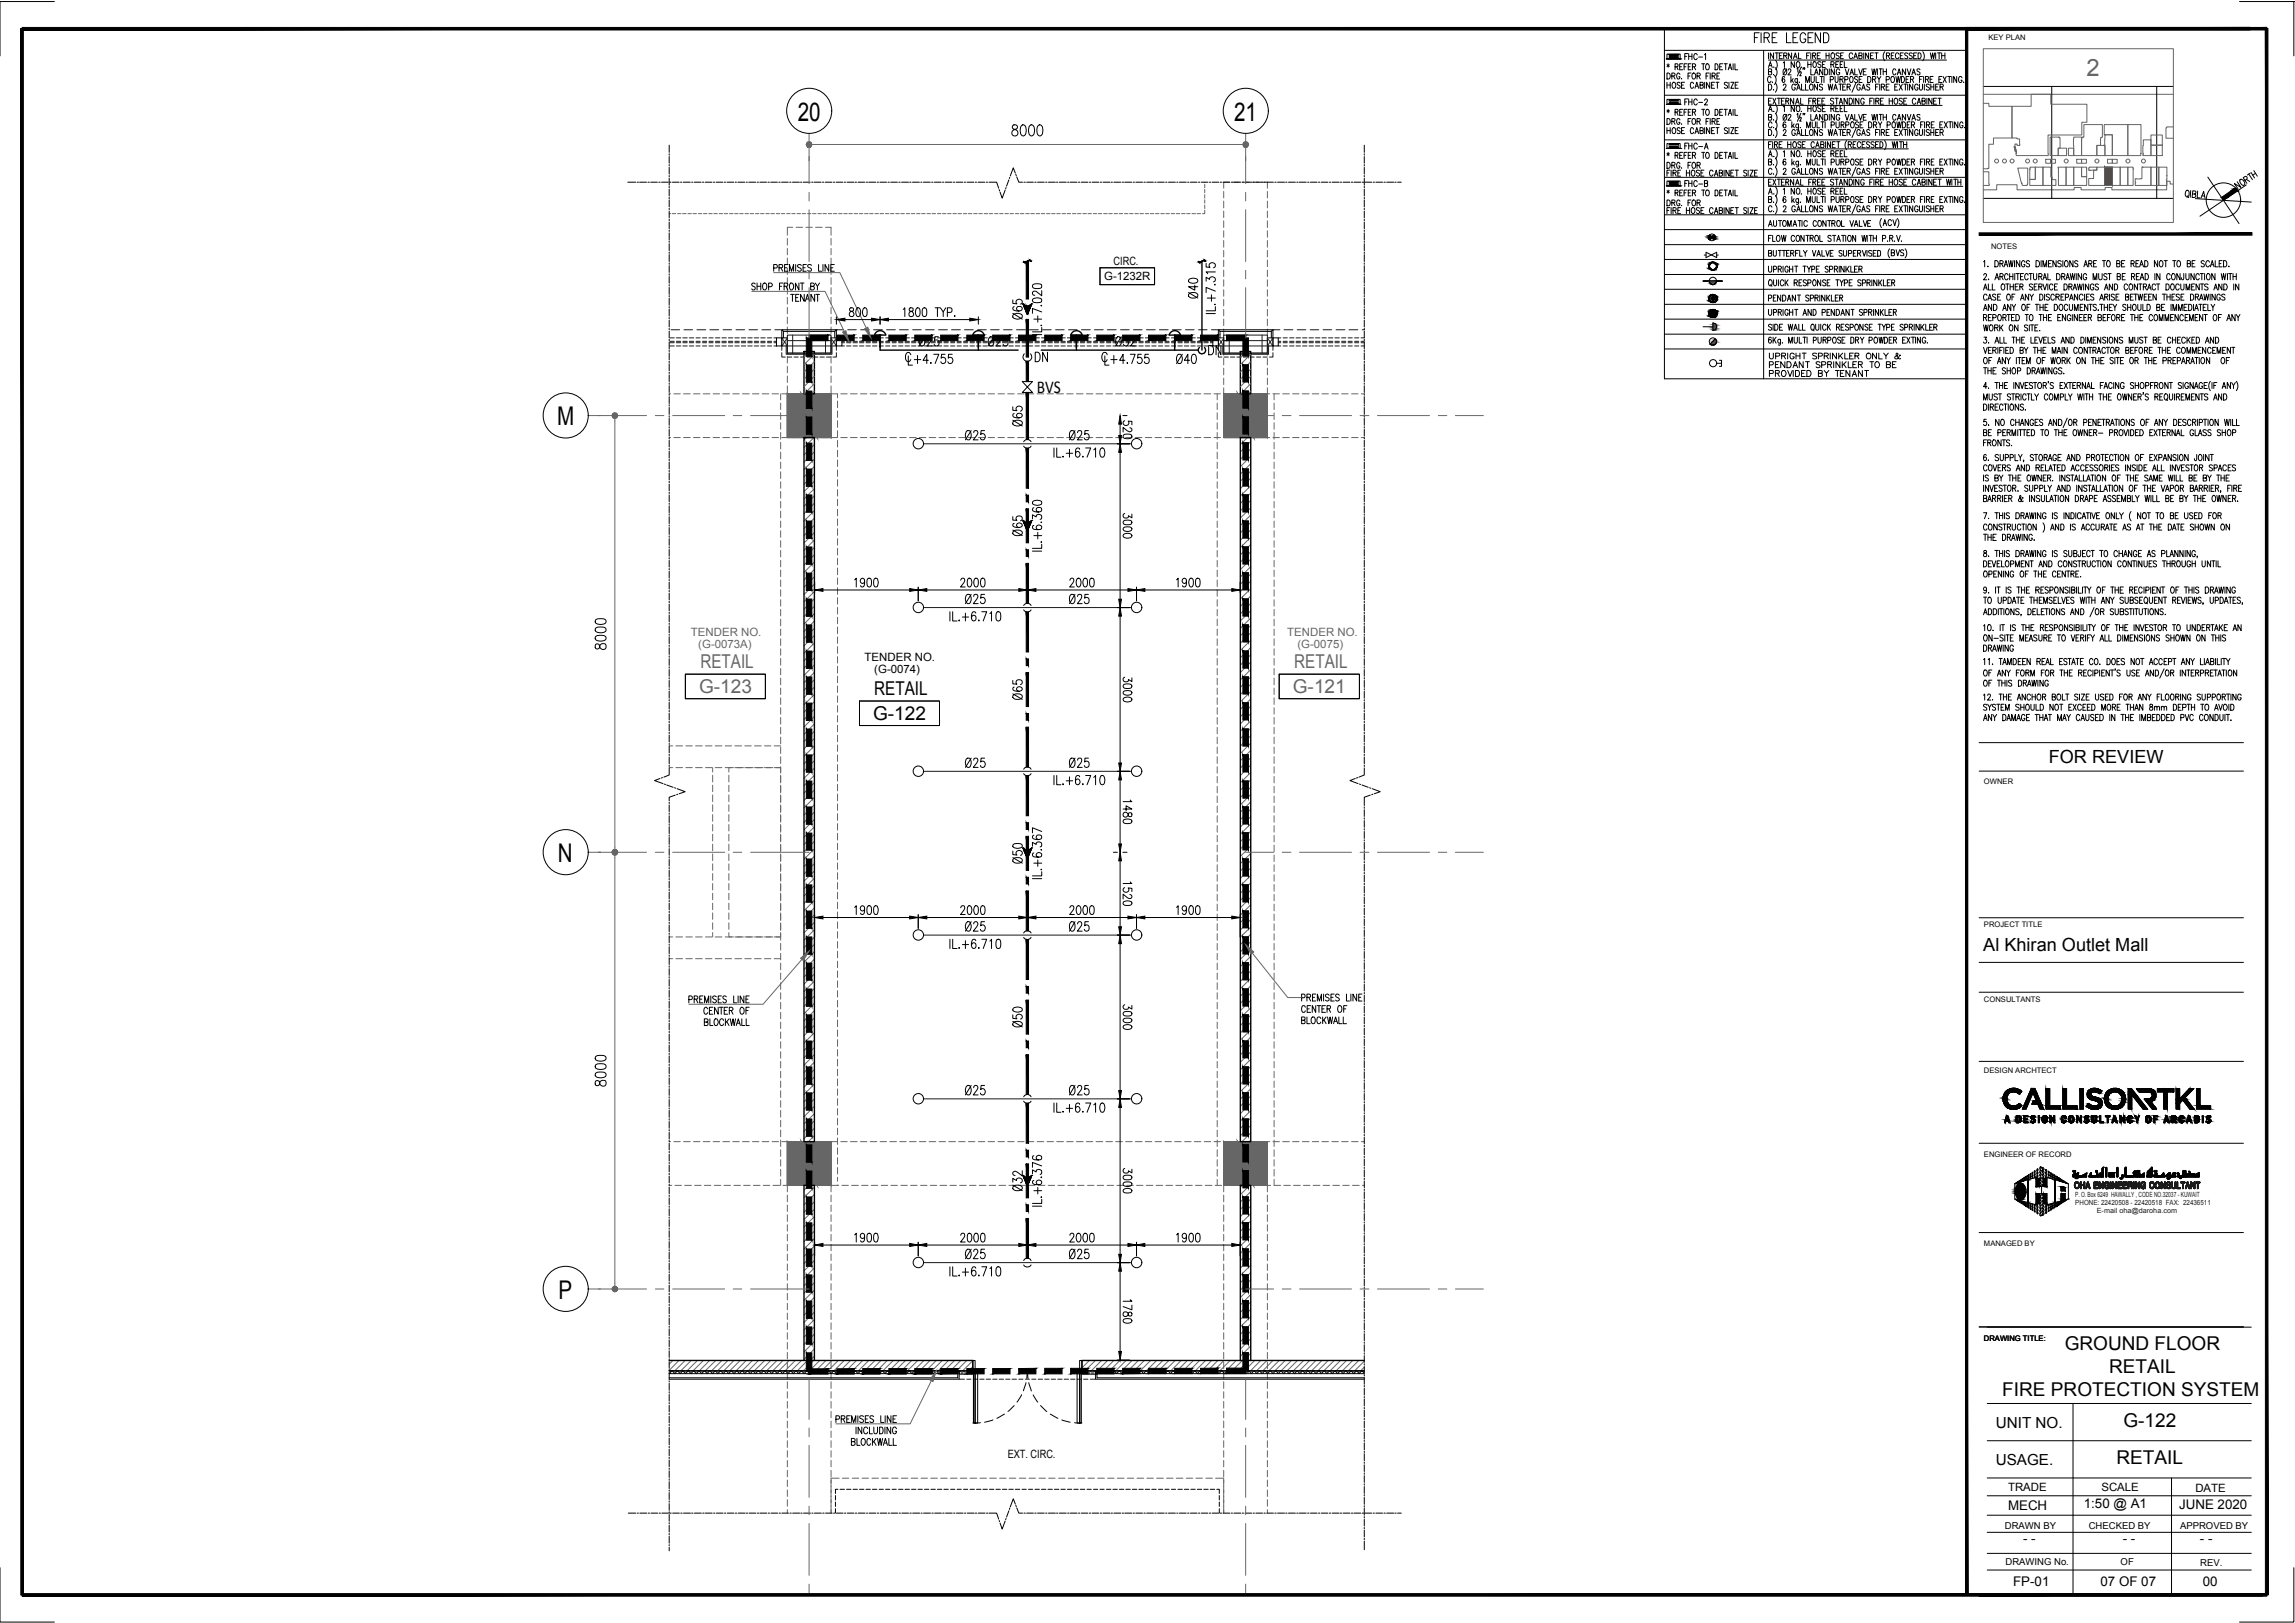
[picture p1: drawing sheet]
<svg xmlns="http://www.w3.org/2000/svg" width="420mm" height="297mm" viewBox="0 0 420 297" stroke-linecap="round" stroke-linejoin="round" font-family="sans-serif">
<defs><g id="words">
<g font-size="4.9">
<text x="188" y="59.6" transform="rotate(-90 188 59.6)">Ø65</text>
<text x="220.1" y="55.7" transform="rotate(-90 220.1 55.7)">Ø40</text>
<text x="167.2" y="64.6">Ø25</text>
<text x="179.6" y="64.6">Ø25</text>
<text x="203.2" y="64.6">Ø32</text>
<text x="188.4" y="67.4">DN</text>
<text x="214.1" y="67.7">Ø40</text>
<text x="220.1" y="66.3">DN</text>
<text x="175.7" y="81.8">Ø25</text>
<text x="188" y="79" transform="rotate(-90 188 79)">Ø65</text>
<text x="194.7" y="81.8">Ø25</text>
<text x="188" y="99.1" transform="rotate(-90 188 99.1)">Ø65</text>
<text x="175.7" y="111.8">Ø25</text>
<text x="194.7" y="111.8">Ø25</text>
<text x="188" y="129.1" transform="rotate(-90 188 129.1)">Ø65</text>
<text x="175.7" y="141.8">Ø25</text>
<text x="194.7" y="141.8">Ø25</text>
<text x="188" y="159.1" transform="rotate(-90 188 159.1)">Ø50</text>
<text x="175.7" y="171.8">Ø25</text>
<text x="194.7" y="171.8">Ø25</text>
<text x="188" y="189.1" transform="rotate(-90 188 189.1)">Ø50</text>
<text x="175.7" y="201.8">Ø25</text>
<text x="194.7" y="201.8">Ø25</text>
<text x="188" y="219.1" transform="rotate(-90 188 219.1)">Ø32</text>
</g>
<g font-size="4.7">
<text x="146" y="22.1">20</text>
<text x="225.9" y="22.1">21</text>
<text x="102" y="77.8">M</text>
<text x="102.2" y="157.8">N</text>
<text x="102.3" y="237.7">P</text>
</g>
<text font-size="4.4" fill="#666" x="382" y="13.9">2</text>
<g font-size="4.4">
<text x="175.7" y="231.4">Ø25</text>
<text x="194.7" y="231.4">Ø25</text>
</g>
<g font-size="3.5" fill="#666">
<text x="128.2" y="122.3">RETAIL</text>
<text x="236.9" y="122.3">RETAIL</text>
<text x="128" y="126.9">G-123</text>
<text x="236.7" y="126.9">G-121</text>
</g>
<g font-size="3.5">
<text x="159.9" y="131.8">G-122</text>
<text x="160.1" y="127.2">RETAIL</text>
<text x="378" y="247">GROUND FLOOR</text>
<text x="386.1" y="251.3">RETAIL</text>
<text x="366.6" y="255.5">FIRE PROTECTION SYSTEM</text>
<text x="388.7" y="261.1">G-122</text>
<text x="387.5" y="267.9">RETAIL</text>
</g>
<g font-size="3.3">
<text x="189.8" y="71.9">BVS</text>
<text x="375.1" y="139.6">FOR REVIEW</text>
<text x="363.1" y="174.1">Al Khiran Outlet Mall</text>
</g>
<g font-size="2.8">
<text x="365.4" y="261.3">UNIT NO.</text>
<text x="365.4" y="268.1">USAGE.</text>
</g>
<g font-size="2.4">
<text x="381.5" y="276">1:50 @ A1</text>
<text x="367.6" y="276.4">MECH</text>
<text x="398.9" y="276.2">JUNE 2020</text>
<text x="370.4" y="282.4">- -</text>
<text x="388.6" y="282.3">- -</text>
<text x="402.8" y="282.3">- -</text>
<text x="368.6" y="290.2">FP-01</text>
<text x="384.6" y="290.2">07 OF 07</text>
<text x="403.3" y="290.2">00</text>
</g>
<g font-size="2.1">
<text x="202.1" y="51.3">G-1232R</text>
<text x="203.9" y="48.5">CIRC.</text>
<text x="158.3" y="120.9">TENDER NO.</text>
<text x="160.1" y="123.2">(G-0074)</text>
<text x="184.5" y="266.8">EXT. CIRC.</text>
<text x="367.6" y="273">TRADE</text>
<text x="384.7" y="273">SCALE</text>
<text x="401.9" y="273">DATE</text>
</g>
<g font-size="2.1" fill="#666">
<text x="126.5" y="116.4">TENDER NO.</text>
<text x="127.8" y="118.5">(G-0073A)</text>
<text x="235.7" y="116.4">TENDER NO.</text>
<text x="237.5" y="118.5">(G-0075)</text>
</g>
<g font-size="1.7">
<text x="367" y="279.8">DRAWN BY</text>
<text x="382.4" y="279.8">CHECKED BY</text>
<text x="399.1" y="279.8">APPROVED BY</text>
<text x="367.2" y="286.5">DRAWING No.</text>
<text x="388.2" y="286.5">OF</text>
<text x="402.8" y="286.7">REV.</text>
</g>
<g font-size="1.4">
<text x="364" y="7.4">KEY PLAN</text>
<text x="364.5" y="45.6">NOTES</text>
<text x="363.2" y="143.5">OWNER</text>
<text x="363.2" y="169.7">PROJECT TITLE</text>
<text x="363.2" y="183.3">CONSULTANTS</text>
<text x="363.2" y="196.4">DESIGN ARCHTECT</text>
<text x="363.2" y="211.7">ENGINEER OF RECORD</text>
<text x="363.2" y="228.1">MANAGED BY</text>
<text x="363.2" y="245.3">DRAWING TITLE:</text>
</g>
<g font-size="1.3" fill="#1a1a1a">
<text x="379.9" y="219.1">P. O. Box 6249 HAWALLY , CODE NO.32037 - KUWAIT</text>
<text x="379.9" y="220.6">PHONE: 22420508 - 22420518 FAX: 22436511</text>
<text x="383.9" y="221.9">E-mail oha@daroha.com</text>
</g>
</g></defs>
<!-- layer: General Layout mezz$0$S-280-M_COLUMN -->
<path d="M144.1 72.1h8v8h-8zM224 72.1h8v8h-8zM224 72h8v8h-8zM144.1 208.9h8v8h-8zM224 208.9h8v8h-8z" fill="none" stroke="#666" stroke-width=".18"/>
<!-- layer: General Layout mezz$0$S-280-M_STRUCT_FRAME -->
<g fill="none" stroke="#666" stroke-width=".18">
<path d="M224 35v1.2M224 36.8v1.2M224 38.6v1.2M225 33.3h-1v1.1M225.6 33.3h1.3M227.5 33.3h1.1M229.2 33.3h1.2M231.1 33.3h.9v1.1M232 35v1.2M232 36.8v1.2M232 38.6v1.2M144.1 43.6v1.3"/>
<path d="M144.1 45.5v1.1M144.1 47.2v1.3M144.1 49.1v1.1M144.1 50.8v1.3M144.1 52.6v1.2M144.1 54.4v1.3M144.1 56.2v1.2M144.1 58v1.3M144.1 59.8v1.2M145.1 41.6h-1v1.4M145.8 41.6h1.1M147.5 41.6h1.2"/>
<path d="M149.3 41.6h1.2M151.1 41.6h1v1.4M152.1 43.6v1.3M152.1 45.5v1.1M152.1 47.2v1.3M152.1 49.1v1.1M152.1 50.8v1.3M152.1 52.6v1.2M152.1 54.4v1.3M152.1 56.2v1.2M152.1 58v1.3M152.1 59.8v1.2"/>
<path d="M224 40.4v1.2M224 42.2v1.2M224 44v1.2M224 45.8v1.2M224 47.6v1.2M224 49.4v1.2M224 51.2v1.2M224 53v1.2M224 54.8v1.2M224 56.6v1.2M224 58.4v1.2M232 40.4v1.2"/>
<path d="M232 42.2v1.2M232 44v1.2M232 45.8v1.2M232 47.6v1.2M232 49.4v1.2M232 51.2v1.2M232 53v1.2M232 54.8v1.2M232 56.6v1.2M232 58.4v1.2M122.5 72.1h.3M123.4 72.1h1.1"/>
<path d="M125.1 72.1h1.3M127 72.1h1.1M128.7 72.1h1.3M130.6 72.1h1.1M132.3 72.1h1.3M134.2 72.1h1.1M135.9 72.1h1.3M137.8 72.1h1.1M139.5 72.1h1.3M141.4 72.1h1.1M142.9 72.1v1.1M142.9 73.8v1.2"/>
<path d="M142.9 75.6v1.2M142.9 77.4v1.2M142.9 79.1v1.3M143.1 72.1h1.2M144.1 61.6v1.3M144.1 63.4v1.2M144.1 65.2v1.2M144.1 67v1.2M144.1 68.8v1.2M144.1 70.6v1.5M144.9 72.1h1.2M146.7 72.1h1.2"/>
<path d="M148.5 72.1h1.2M150.3 72.1h1.2M152.1 70.6v1.5h1.2v.7M152.1 61.6v1.3M152.1 63.4v1.2M152.1 65.2v1.2M152.1 67v1.2M152.1 68.8v1.2M153.3 73.4v1.2M153.3 75.2v1.2M153.3 77v1.2M153.3 78.8v1.2"/>
<path d="M153.9 72.1h1.2M155.7 72.1h1.2M157.5 72.1h1.2M159.3 72.1h1.2M161.1 72.1h1.2M162.9 72.1h1.2M164.7 72.1h1.2M166.5 72.1h1.2M168.3 72.1h1.2M170.1 72.1h1.2M171.9 72.1h1.2M173.7 72.1h1.2"/>
<path d="M175.5 72.1h1.2M177.3 72.1h1.2M179.1 72.1h1.2M180.9 72.1h1.2M189.9 72.1h1.2M191.7 72.1h1.2M193.5 72.1h1.2M195.3 72.1h1.2M197.1 72.1h1.2M198.9 72.1h1.2M200.7 72.1h1.2M202.5 72.1h1.2"/>
<path d="M204.3 72.1h1.2M206.1 72.1h1.2M207.9 72.1h1.2M209.7 72.1h1.2M211.5 72.1h1.1M213.3 72.1h1.2M215.1 72.1h1.1M216.9 72.1h1.2M218.7 72.1h1.1M220.4 72.1h1.3M222.2 72.1h1.2M222.8 72.1v1.1"/>
<path d="M222.8 73.8v1.2M222.8 75.6v1.2M222.8 77.4v1.2M222.8 79.1v1.3M224 71v1.1h1.3M224 60.2v1.2M224 67.4v1.2M224 69.2v1.2M225.8 72.1h1.2M227.6 72.1h1.3M229.4 72.1h1.2M231.2 72.1h1.3"/>
<path d="M232 60.2v1.2M232 62v1.2M232 63.8v1.2M232 65.6v1.2M232 67.4v1.2M232 69.2v1.2M232 71v1.1M233 72.1h1.2M233.3 72.1v1.1M233.3 73.8v1.2M233.3 75.6v1.2M233.3 77.4v1.2"/>
<path d="M233.3 79.1v1.3M234.8 72.1h1.3M236.6 72.1h1.2M238.4 72.1h1.2M240.2 72.1h1.2M242 72.1h1.2M243.8 72.1h1.2M245.6 72.1h1.2M247.4 72.1h1.2M249.2 72.1h.6M122.5 80.1h.3M123.4 80.1h1.1"/>
<path d="M125.1 80.1h1.3M127 80.1h1.1M128.7 80.1h1.3M130.6 80.1h1.1M132.3 80.1h1.3M134.2 80.1h1.1M135.9 80.1h1.3M137.8 80.1h1.1M139.5 80.1h1.3M141.4 80.1h1.1M142.9 81v1.2M142.9 82.7v1.3"/>
<path d="M142.9 84.6v1.2M142.9 86.3v1.3M142.9 88.2v1.2M142.9 89.9v1.3M142.9 91.8v1.1M142.9 93.5v1.3M142.9 95.4v1.1M142.9 97.1v1.2M142.9 99v1.1M143.1 80.1h1.2M144.9 80.1h1.2M146.7 80.1h1.2"/>
<path d="M148.5 80.1h1.2M150.3 80.1h1.2M152.1 80.1h1.2M153.3 80.6v1.2M153.3 82.4v1.2M153.3 84.2v1.2M153.3 86v1.2M153.3 87.8v1.2M153.3 89.6v1.2M153.3 91.4v1.2M153.3 93.2v1.2M153.3 95v1.2"/>
<path d="M153.3 96.8v1.2M153.3 98.6v1.2M153.9 80.1h1.2M155.7 80.1h1.2M157.5 80.1h1.2M159.3 80.1h1.2M161.1 80.1h1.2M162.9 80.1h1.2M164.7 80.1h1.2M166.5 80.1h1.2M168.3 80.1h1.2M170.1 80.1h1.2"/>
<path d="M171.9 80.1h1.2M173.7 80.1h1.2M189.9 80.1h1.2M191.7 80.1h1.2M202.5 80.1h1.2M204.3 80.1h1.2M206.1 80.1h1.2M207.9 80.1h1.2M209.7 80.1h1.2M211.5 80.1h1.1M213.3 80.1h1.2M215.1 80.1h1.1"/>
<path d="M216.9 80.1h1.2M218.7 80.1h1.1M220.4 80.1h1.3M222.2 80.1h1.2M222.8 81v1.2M222.8 82.7v1.3M222.8 84.6v1.2M222.8 86.3v1.3M222.8 88.2v1.2M222.8 89.9v1.3M222.8 91.8v1.1M222.8 93.5v1.3"/>
<path d="M222.8 95.4v1.1M222.8 97.1v1.2M222.8 99v1.1M224 80.1h1.3M225.8 80.1h1.2M227.6 80.1h1.3M229.4 80.1h1.2M231.2 80.1h1.3M233 80.1h1.2M233.3 81v1.2M233.3 82.7v1.3M233.3 84.6v1.2"/>
<path d="M233.3 86.3v1.3M233.3 88.2v1.2M233.3 89.9v1.3M233.3 91.8v1.1M233.3 93.5v1.3M233.3 95.4v1.1M233.3 97.1v1.2M233.3 99v1.1M234.8 80.1h1.3M236.6 80.1h1.2M238.4 80.1h1.2M240.2 80.1h1.2"/>
<path d="M242 80.1h1.2M243.8 80.1h1.2M245.6 80.1h1.2M247.4 80.1h1.2M249.2 80.1h.6M142.9 100.7v1.2M142.9 102.6v1.1M142.9 104.3v1.2M142.9 106.2v1.1M142.9 107.9v1.2M142.9 109.8v1.1M142.9 111.5v1.2"/>
<path d="M142.9 113.3v1.2M142.9 115.1v1.2M142.9 116.9v1.2M142.9 118.7v1.2M153.3 100.4v1.2M153.3 102.2v1.2M153.3 104v1.2M153.3 105.8v1.2M153.3 107.6v1.2M153.3 109.4v1.2M153.3 111.2v1.2M153.3 113v1.2"/>
<path d="M153.3 114.8v1.2M153.3 116.6v1.2M153.3 118.3v1.3M222.8 100.7v1.2M222.8 102.6v1.1M222.8 104.3v1.2M222.8 106.2v1.1M222.8 107.9v1.2M222.8 109.8v1.1M222.8 111.5v1.2M222.8 113.3v1.2M222.8 115.1v1.2"/>
<path d="M222.8 116.9v1.2M222.8 118.7v1.2M233.3 100.7v1.2M233.3 102.6v1.1M233.3 104.3v1.2M233.3 106.2v1.1M233.3 107.9v1.2M233.3 109.8v1.1M233.3 111.5v1.2M233.3 113.3v1.2M233.3 115.1v1.2M233.3 116.9v1.2"/>
<path d="M233.3 118.7v1.2M122.5 136.5h.6M123.7 136.5h1.3M125.6 136.5h1.1M127.3 136.5h1.3M129.2 136.5h1.1M130.9 136.5h1.3M132.8 136.5h1.1M134.5 136.5h1.3M136.4 136.5h1.1M138.1 136.5h1.3M140 136.5h1.1"/>
<path d="M141.7 136.5h1.2M142.9 120.5v1.2M142.9 122.3v1.2M142.9 124.1v1.2M142.9 125.9v1.2M142.9 127.7v1.2M142.9 129.5v1.2M142.9 131.3v1.2M142.9 133.1v1.2M142.9 134.9v1.2M142.9 136.7v1.2M142.9 138.5v1.2"/>
<path d="M153.3 120.2v1.2M153.3 121.9v1.3M153.3 123.8v1.2M153.3 125.5v1.2M153.3 127.4v1.2M153.3 129.1v1.2M153.3 131v1.2M153.3 132.7v1.2M153.3 134.6v1.1M153.3 136.3v1.2M153.3 138.2v1.1M153.3 139.9v1.2"/>
<path d="M222.8 120.5v1.2M222.8 122.3v1.2M222.8 124.1v1.2M222.8 125.9v1.2M222.8 127.7v1.2M222.8 129.5v1.2M222.8 131.3v1.2M222.8 133.1v1.2M222.8 134.9v1.2M222.8 136.7v1.2M222.8 138.5v1.2M233.3 120.5v1.2"/>
<path d="M233.3 122.3v1.2M233.3 124.1v1.2M233.3 125.9v1.2M233.3 127.7v1.2M233.3 129.5v1.2M233.3 131.3v1.2M233.3 133.1v1.2M233.3 134.9v1.2M233.3 136.7v1.2M233.3 138.5v1.2M122.5 140.5h.6M123.7 140.5h1.3"/>
<path d="M125.6 140.5h1.1M127.3 140.5h1.3M129.2 140.5h1.1M130.5 140.5v.8M130.5 141.9v1.2M130.5 143.7v1.2M130.5 145.5v1.2M130.5 147.3v1.2M130.5 149.1v1.2M130.5 150.9v1.2M130.5 152.7v1.2M130.5 154.5v1.2"/>
<path d="M130.5 156.3v1.2M130.5 158.1v1.2M130.5 159.9v1.2M130.9 140.5h1.3M132.8 140.5h1.1M133.4 141.9v1.2M133.4 143.7v1.2M133.4 145.5v1.2M133.4 147.3v1.2M133.4 149.1v1.2M133.4 150.9v1.2M133.4 152.7v1.2"/>
<path d="M133.4 154.5v1.2M133.4 156.3v1.2M133.4 158.1v1.2M133.4 159.9v1.2M134.3 140.5h-.9v.8M134.5 140.5h1.6M136.4 140.5h1.5M138.1 140.5h1.6M140 140.5h1.5M141.7 140.5h1.2M142.9 140.3v1.2M142.9 141.9v1.4"/>
<path d="M142.9 143.7v1.4M142.9 145.5v1.4M142.9 147.3v1.4M142.9 149.1v1.4M142.9 150.9v1.4M142.9 152.7v1.4M142.9 154.5v1.4M142.9 156.3v1.4M142.9 158.1v1.4M142.9 159.9v1.4M153.3 141.7v1.2M153.3 143.5v1.2"/>
<path d="M153.3 145.3v1.2M153.3 147.1v1.2M153.3 148.9v1.2M153.3 150.7v1.2M153.3 152.5v1.2M153.3 154.3v1.2M153.3 156.1v1.2M153.3 157.9v1.2M153.3 159.7v1.2M222.8 140.3v1.2M222.8 142.1v1.2M222.8 143.9v1.2"/>
<path d="M222.8 145.7v1.2M222.8 147.5v1.2M222.8 149.3v1.2M222.8 151.1v1.2M222.8 152.9v1.2M222.8 154.7v1.2M222.8 156.5v1.2M222.8 158.3v1.2M233.3 140.3v1.2M233.3 142.1v1.2M233.3 143.9v1.2M233.3 145.7v1.2"/>
<path d="M233.3 147.5v1.2M233.3 149.3v1.2M233.3 151.1v1.2M233.3 152.9v1.2M233.3 154.7v1.2M233.3 156.5v1.2M233.3 158.3v1.2M122.5 171.5h.6M122.5 175.5h.6M123.7 171.5h1.3M123.7 175.5h1.3M125.6 171.5h1.1"/>
<path d="M125.6 175.5h1.1M127.3 171.5h1.3M127.3 175.5h1.3M129.2 171.5h1.1M129.2 175.5h1.1M130.5 161.7v1.2M130.5 163.5v1.2M130.5 165.3v1.2M130.5 167.1v1.2M130.5 168.9v1.2M130.5 170.7v.8M130.9 171.5h1.3"/>
<path d="M130.9 175.5h1.3M132.8 171.5h1.1M132.8 175.5h1.1M133.4 170.7v.8h.9M133.4 161.7v1.2M133.4 163.5v1.2M133.4 165.3v1.2M133.4 167.1v1.2M133.4 168.9v1.2M134.5 171.5h1.6M134.5 175.5h1.3M136.4 171.5h1.5"/>
<path d="M136.4 175.5h1.1M138.1 171.5h1.6M138.1 175.5h1.3M140 171.5h1.5M140 175.5h1.1M141.7 171.5h1.2M141.7 175.5h1.2M142.9 170.7v.8h-.8M142.9 161.7v1.4M142.9 163.5v1.4M142.9 165.3v1.4M142.9 167.1v1.4"/>
<path d="M142.9 168.9v1.4M142.9 170.9v1.2M142.9 172.7v1.2M142.9 174.5v1.2M142.9 176.3v1.2M142.9 178.1v1.2M142.9 179.9v1.2M153.3 161.5v1.2M153.3 163.3v1.2M153.3 165.1v1.2M153.3 166.9v1.2M153.3 168.7v1.2"/>
<path d="M153.3 170.5v1.2M153.3 172.3v1.2M153.3 174.1v1.2M153.3 175.9v1.2M153.3 177.7v1.2M153.3 179.5v1.2M222.8 160.1v1.2M222.8 161.9v1.2M222.8 163.7v1.2M222.8 165.5v1.2M222.8 167.3v1.2M222.8 169.1v1.2"/>
<path d="M222.8 170.9v1.2M222.8 172.7v1.2M222.8 174.5v1.2M222.8 176.3v1.2M222.8 178.1v1.2M222.8 179.9v1.2M233.3 160.1v1.2M233.3 161.9v1.2M233.3 163.7v1.2M233.3 165.5v1.2M233.3 167.3v1.2M233.3 169.1v1.2"/>
<path d="M233.3 170.9v1.2M233.3 172.7v1.2M233.3 174.5v1.2M233.3 176.3v1.2M233.3 178.1v1.2M233.3 179.9v1.2M142.9 181.7v1.2M142.9 183.5v1.1M142.9 185.3v1.2M142.9 187.1v1.1M142.9 188.9v1.2M142.9 190.7v1.1"/>
<path d="M142.9 192.5v1.2M142.9 194.3v1.1M142.9 196.1v1.2M142.9 197.9v1.1M142.9 199.6v1.3M153.3 181.3v1.2M153.3 183.1v1.2M153.3 184.9v1.2M153.3 186.7v1.2M153.3 188.5v1.2M153.3 190.3v1.2M153.3 192.1v1.2"/>
<path d="M153.3 193.9v1.2M153.3 195.7v1.2M153.3 197.5v1.2M153.3 199.3v1.2M222.8 181.7v1.2M222.8 183.5v1.1M222.8 185.3v1.2M222.8 187.1v1.1M222.8 188.9v1.2M222.8 190.7v1.1M222.8 192.5v1.2M222.8 194.3v1.1"/>
<path d="M222.8 196.1v1.2M222.8 197.9v1.1M222.8 199.6v1.3M233.3 181.7v1.2M233.3 183.5v1.1M233.3 185.3v1.2M233.3 187.1v1.1M233.3 188.9v1.2M233.3 190.7v1.1M233.3 192.5v1.2M233.3 194.3v1.1M233.3 196.1v1.2"/>
<path d="M233.3 197.9v1.1M233.3 199.6v1.3M122.5 216.9h.5M122.5 208.9h.3M123.4 208.9h1.1M123.6 216.9h1.2M125.1 208.9h1.3M125.3 216.9h1.3M127 208.9h1.1M127.2 216.9h1.2M128.7 208.9h1.3M128.9 216.9h1.2"/>
<path d="M130.6 208.9h1.1M130.8 216.9h1.2M132.3 208.9h1.3M132.5 216.9h1.2M134.2 208.9h1.1M134.4 216.9h1.2M135.9 208.9h1.3M136.1 216.9h1.2M137.8 208.9h1.1M137.9 216.9h1.2M139.5 208.9h1.3M139.7 216.9h1.2"/>
<path d="M141.4 208.9h1.1M141.5 216.9h1.2M142.9 201.5v1.1M142.9 203.2v1.3M142.9 205v1.2M142.9 206.8v1.3M142.9 208.6v1.2M142.9 210.4v1.3M142.9 212.2v1.2M142.9 214v1.3M142.9 215.8v1.1M143.1 208.9h1.3"/>
<path d="M143.3 216.9h1.2M144.1 216.9v1.2M144.1 218.7v1.2M144.9 208.9h1.2M145.1 216.9h1.2M146.7 208.9h1.2M146.9 216.9h1.2M148.5 208.9h1.2M148.7 216.9h1.2M150.3 208.9h1.2M150.5 216.9h1.2M152.1 208.9h1.2"/>
<path d="M152.1 216.9v1.2M152.1 218.7v1.2M152.3 216.9h1.2M153.3 201.1v1.2M153.3 202.9v1.2M153.3 204.7v1.2M153.3 206.5v1.2M153.3 208.3v1.2M153.3 210.1v1.2M153.3 211.9v1.1M153.3 213.7v1.2M153.3 215.5v.7"/>
<path d="M153.3 216.9h.1M153.9 208.9h1.2M154.1 216.9h1.2M155.7 208.9h1.2M155.9 216.9h1.2M157.5 208.9h1.2M157.7 216.9h1.2M159.3 208.9h1.2M159.5 216.9h1.2M161.1 208.9h1.2M161.3 216.9h1.2M162.9 208.9h1.2"/>
<path d="M163.1 216.9h1.2M164.7 208.9h1.2M164.9 216.9h1.2M166.5 208.9h1.2M166.7 216.9h1.2M168.3 208.9h1.2M168.5 216.9h1.2M170.1 208.9h1.2M170.3 216.9h1.2M171.9 208.9h1.2M172.1 216.9h1.2M173.7 208.9h1.2"/>
<path d="M173.9 216.9h1.2M175.5 208.9h1.2M175.7 216.9h1.2M177.3 208.9h1.2M177.5 216.9h1.2M179.1 208.9h1.2M179.3 216.9h1.2M180.9 208.9h1.2M181.1 216.9h1.2M182.7 208.9h1.2M184.5 208.9h1.2M186.3 208.9h1.2"/>
<path d="M188.1 208.9h1.2M189.9 208.9h1.2M190.1 216.9h1.2M191.7 208.9h1.2M191.9 216.9h1.2M193.5 208.9h1.2M193.7 216.9h1.2M195.3 208.9h1.2M195.5 216.9h1.2M197.1 208.9h1.2M197.3 216.9h1.2M198.9 208.9h1.2"/>
<path d="M199.1 216.9h1.2M200.7 208.9h1.2M200.9 216.9h1.2M202.5 208.9h1.2M202.7 216.9h1.2M204.3 208.9h1.2M204.5 216.9h1.2M206.1 208.9h1.2M206.2 216.9h1.3M207.9 208.9h1.2M208.1 216.9h1.2M209.7 208.9h1.2"/>
<path d="M209.8 216.9h1.3M211.5 208.9h1.1M211.7 216.9h1.2M213.3 208.9h1.2M213.4 216.9h1.3M215.1 208.9h1.1M215.3 216.9h1.2M216.9 208.9h1.2M217 216.9h1.3M218.7 208.9h1.1M218.9 216.9h1.1M220.5 208.9h1.2"/>
<path d="M220.6 216.9h1.3M222.2 208.9h1.2M222.5 216.9h1.1M222.8 201.5v1.1M222.8 203.2v1.3M222.8 205v1.2M222.8 206.8v1.3M222.8 208.6v1.2M222.8 210.4v1.3M222.8 212.2v1.2M222.8 214v1.3M222.8 215.8v1.1"/>
<path d="M224 208.9h1.3M224 216.9v1.2M224 218.7v1.2M224.2 216.9h1.2M225.8 208.9h1.2M226.1 216.9h1.1M227.6 208.9h1.3M227.8 216.9h1.2M229.4 208.9h1.2M229.7 216.9h1.1M231.2 208.9h1.3M231.4 216.9h1.2"/>
<path d="M232 216.9v1.2M232 218.7v1.2M233 208.9h1.2M233.3 215.8v1.1h1.1M233.3 201.5v1.1M233.3 203.2v1.3M233.3 205v1.2M233.3 206.8v1.3M233.3 208.6v1.2M233.3 210.4v1.3M233.3 212.2v1.2M233.3 214v1.3"/>
<path d="M234.8 208.9h1.3M235 216.9h1.2M236.6 208.9h1.2M236.8 216.9h1.2M238.4 208.9h1.2M238.6 216.9h1.2M240.2 208.9h1.2M240.4 216.9h1.2M242 208.9h1.2M242.2 216.9h1.2M243.8 208.9h1.2M244 216.9h1.2"/>
<path d="M245.6 208.9h1.2M245.8 216.9h1.2M247.4 208.9h1.2M247.6 216.9h1.2M249.2 208.9h.6M249.4 216.9h.4M144.1 220.5v1.2M144.1 222.3v1.2M144.1 224.1v1.2M144.1 225.9v1.2M144.1 227.7v1.2M144.1 229.5v1.2"/>
<path d="M144.1 231.3v1.2M144.1 233.1v1.2M144.1 234.9v1.2M144.1 236.7v1.2M144.1 238.5v1.2M152.1 220.5v1.2M152.1 222.3v1.2M152.1 224.1v1.2M152.1 225.9v1.2M152.1 227.7v1.2M152.1 229.5v1.2M152.1 231.3v1.2"/>
<path d="M152.1 233.1v1.2M152.1 234.9v1.2M152.1 236.7v1.2M152.1 238.5v1.2M224 220.5v1.2M224 222.3v1.2M224 224.1v1.2M224 225.9v1.2M224 227.7v1.2M224 229.5v1.2M224 231.3v1.2M224 233.1v1.2"/>
<path d="M224 234.9v1.2M224 236.7v1.2M224 238.5v1.2M232 220.5v1.2M232 222.3v1.2M232 224.1v1.2M232 225.9v1.2M232 227.7v1.2M232 229.5v1.2M232 231.3v1.2M232 233.1v1.2M232 234.9v1.2"/>
<path d="M232 236.7v1.2M232 238.5v1.2M144.1 240.3v1.2M144.1 242.1v1.2M144.1 243.9v1.2M144.1 245.7v1.2M144.1 247.5v1.2M144.1 249.3v1.2M144.1 251.1v1.2M144.1 252.9v1.2M144.1 254.7v1.2M144.1 256.5v1.2"/>
<path d="M144.1 258.3v1.2M152.1 240.3v1.2M152.1 242.1v1.2M152.1 243.9v1.2M152.1 245.7v1.2M152.1 247.5v1.2M152.1 249.3v1.2M152.1 251.1v1.2M152.1 252.9v1.2M152.1 254.7v1.2M152.1 256.5v1.2M152.1 258.3v1.2"/>
<path d="M224 240.3v1.2M224 242.1v1.2M224 243.9v1.2M224 245.7v1.2M224 247.5v1.2M224 249.3v1.2M224 251.1v1.2M224 252.9v1.2M224 254.7v1.2M224 256.5v1.2M224 258.3v1.2M232 240.3v1.2"/>
<path d="M232 242.1v1.2M232 243.9v1.2M232 245.7v1.2M232 247.5v1.2M232 249.3v1.2M232 251.1v1.2M232 252.9v1.2M232 254.7v1.2M232 256.5v1.2M232 258.3v1.2M144.1 260.1v1.2M144.1 261.9v1.2"/>
<path d="M144.1 263.7v1.2M144.1 265.5v1.2M144.1 267.3v1.2M144.1 269.1v1.2M144.1 270.9v1.2M144.1 272.7v1.2M144.1 274.5v1.2M144.1 276.3v.6M152.1 260.1v1.2M152.1 261.9v1.2M152.1 263.7v1.2M152.1 265.5v1.2"/>
<path d="M152.1 267.3v1.2M152.1 269.1v1.2M153.6 270.5h-1.5v6.4M154.2 270.5h1.2M156 270.5h1.2M157.8 270.5h1.2M159.6 270.5h1.2M161.4 270.5h1.2M163.2 270.5h1.2M165 270.5h1.2M166.8 270.5h1.2M168.6 270.5h1.2"/>
<path d="M170.4 270.5h1.2M172.2 270.5h1.2M174 270.5h1.2M175.8 270.5h1.2M177.6 270.5h1.2M179.4 270.5h1.2M181.2 270.5h1.2M183 270.5h1.2M184.8 270.5h1.2M186.6 270.5h1.2M188.4 270.5h1.2M190.2 270.5h1.2"/>
<path d="M192 270.5h1.2M193.8 270.5h1.2M195.6 270.5h1.2M197.4 270.5h1.2M199.2 270.5h1.2M201 270.5h1.2M202.8 270.5h1.2M204.6 270.5h1.2M206.4 270.5h1.2M208.2 270.5h1.2M210 270.5h1.2M211.8 270.5h1.2"/>
<path d="M213.6 270.5h1.2M215.3 270.5h1.3M217.2 270.5h1.2M218.9 270.5h1.2M220.8 270.5h1.2M222.5 270.5h1.5v6.4M224 260.1v1.2M224 261.9v1.2M224 263.7v1.2M224 265.5v1.2M224 267.3v1.2M224 269.1v1.2"/>
<path d="M232 260.1v1.2M232 261.9v1.2M232 263.7v1.2M232 265.5v1.2M232 267.3v1.2M232 269.1v1.2M232 270.9v1.2M232 272.7v1.2M232 274.5v1.2M232 276.3v.6"/>
</g>
<!-- layer: General Layout mezz$0$A-230-M_FLOOR -->
<path d="M232 72l-8 .1" fill="none" stroke="#666" stroke-width=".18"/>
<!-- layer: 01_GROUND FLOOR PLAN$0$ae-00-col-gf-x$0$A-COL -->
<path d="M144.1 72.1h8v8h-8zM224 72h8v8.1h-8zM144.1 208.9h8v8h-8zM224 208.9h8v8h-8z" fill="none" stroke="#666" stroke-width=".18"/>
<!-- layer: 01_GROUND FLOOR PLAN$0$ae-00-col-gf-x$0$A-COL-HATCH -->
<g fill="#666" stroke="#666" stroke-width=".18">
<path d="M146.7 72.1h5.4v8z"/>
<path d="M146.7 72.1l5.4 8h-2.5z"/>
<path d="M226.6 72h5.4v8.1z"/>
<path d="M226.6 72l5.4 8.1h-2.5z"/>
<path d="M146.7 208.9h5.4v8z"/>
<path d="M146.7 208.9l5.4 8h-2.5z"/>
<path d="M226.6 208.9h5.4v8z"/>
<path d="M226.6 208.9l5.4 8h-2.6z"/>
<path d="M144.1 72.1l5.5 8-2.9-8zM144.1 72.1l5.5 8h-5.5z"/>
<path d="M224 72l5.5 8.1-2.9-8.1zM224 72l5.5 8.1h-5.5z"/>
<path d="M144.1 208.9l5.5 8-2.9-8zM144.1 208.9l5.5 8h-5.5z"/>
<path d="M224 208.9l5.4 8-2.8-8zM224 208.9l5.4 8h-5.4z"/>
<path d="M224 72l5.5 8.1-2.9-8.1zM224 72l5.5 8.1h-5.5z"/>
<path d="M144.1 72.1l5.5 8-2.9-8zM144.1 72.1l5.5 8h-5.5z"/>
<path d="M144.1 208.9l5.5 8-2.9-8zM144.1 208.9l5.5 8h-5.5z"/>
<path d="M224 208.9l5.4 8-2.8-8zM224 208.9l5.4 8h-5.4z"/>
</g>
<!-- layer: 01_GROUND FLOOR PLAN$0$A-WA-HATCH -->
<g fill="none" stroke="#666" stroke-width=".18">
<path d="M148.3 64.3l-1.1 1.1M149.1 64.8l-1.9 1.9M149.1 66.2l-1.9 1.9M149.1 67.5l-1.9 1.9M149.1 68.9l-1.9 1.9M149.1 70.2l-1.9 1.9M149.1 71.6l-.5 .5M228.2 64.3l-1.1 1.1M229 64.8l-1.9 1.9M229 66.2l-1.9 1.9M229 67.5l-1.9 1.9M229 68.9l-1.9 1.9"/>
<path d="M229 70.2l-1.8 1.9M229 71.6l-.5 .5M147.7 80.1l-.5 .4M149 80.1l-1.8 1.8M149.1 81.4l-1.9 1.9M149.1 82.7l-1.9 1.9M149.1 84l-1.9 1.9M149.1 85.4l-1.9 1.9M149.1 86.7l-1.9 1.9M149.1 88.1l-1.9 1.9M149.1 89.4l-1.9 1.9M149.1 90.7l-1.9 2"/>
<path d="M149.1 92.1l-1.9 1.9M149.1 93.5l-1.9 1.9M149.1 94.8l-1.9 1.9M149.1 96.1l-1.9 1.9M149.1 97.5l-1.9 1.9M149.1 98.8l-1.9 1.9M228.4 80.1l-1.3 1.3M229 80.8l-1.9 1.9M229 82.2l-1.9 1.9M229 83.5l-1.9 1.9M229 84.9l-1.9 1.9M229 86.2l-1.9 1.9"/>
<path d="M229 87.5l-1.9 1.9M229 88.9l-1.9 1.9M229 90.2l-1.9 1.9M229 91.6l-1.9 1.9M229 92.9l-1.9 1.9M229 94.3l-1.9 1.9M229 95.6l-1.9 1.9M229 97l-1.9 1.9M229 98.3l-1.9 1.9M229 99.6l-1.9 1.9M149.1 100.2l-1.9 1.9M149.1 101.5l-1.9 1.9"/>
<path d="M149.1 102.9l-1.9 1.9M149.1 104.2l-1.9 1.9M149.1 105.6l-1.9 1.9M149.1 106.9l-1.9 1.9M149.1 108.3l-1.9 1.8M149.1 109.6l-1.9 1.9M149.1 110.9l-1.9 1.9M149.1 112.3l-1.9 1.9M149.1 113.7l-1.9 1.9M149.1 115l-1.9 1.9M149.1 116.3l-1.9 1.9M149.1 117.7l-1.9 1.9"/>
<path d="M149.1 119l-1.9 1.9M229 101l-1.9 1.9M229 102.3l-1.9 2M229 103.7l-1.9 1.9M229 105.1l-1.9 1.8M229 106.4l-1.9 1.9M229 107.7l-1.9 1.9M229 109.1l-1.9 1.9M229 110.4l-1.9 1.9M229 111.8l-1.9 1.9M229 113.1l-1.9 1.9M229 114.5l-1.9 1.9"/>
<path d="M229 115.8l-1.9 1.9M229 117.2l-1.9 1.9M229 118.5l-1.9 1.9M229 119.8l-1.9 1.9M149.1 120.4l-1.9 1.9M149.1 121.7l-1.9 1.9M149.1 123l-1.9 2M149.1 124.4l-1.9 1.9M149.1 125.8l-1.9 1.9M149.1 127.1l-1.9 1.9M149.1 128.4l-1.9 1.9M149.1 129.8l-1.9 1.9"/>
<path d="M149.1 131.1l-1.9 1.9M149.1 132.5l-1.9 1.9M149.1 133.8l-1.9 1.9M149.1 135.2l-1.9 1.9M149.1 136.5l-1.9 1.9M149.1 137.9l-1.9 1.9M149.1 139.2l-1.9 1.9M229 136l-1.9 1.9M229 138.7l-1.9 1.9M229 121.2l-1.9 1.9M229 122.5l-1.9 1.9M229 123.9l-1.9 1.9"/>
<path d="M229 125.2l-1.9 1.9M229 126.6l-1.9 1.9M229 127.9l-1.9 1.9M229 129.3l-1.9 1.9M229 130.6l-1.9 1.9M229 131.9l-1.9 1.9M229 133.3l-1.9 1.9M229 134.6l-1.9 2M229 137.4l-1.9 1.8M149.1 140.6l-1.9 1.8M149.1 141.9l-1.9 1.9M149.1 143.2l-1.9 1.9"/>
<path d="M149.1 144.6l-1.9 1.9M149.1 146l-1.9 1.9M149.1 147.3l-1.9 1.9M149.1 148.6l-1.9 1.9M149.1 150l-1.9 1.9M149.1 151.3l-1.9 1.9M149.1 152.7l-1.9 1.8M149.1 154l-1.9 1.9M149.1 155.3l-1.9 2M149.1 156.7l-1.9 1.9M149.1 158.1l-1.9 1.9M149.1 159.4l-1.9 1.9"/>
<path d="M229 140l-1.9 1.9M229 141.4l-1.9 1.9M229 142.7l-1.9 1.9M229 145.4l-1.9 1.9M229 146.8l-1.9 1.9M229 148.1l-1.9 1.9M229 150.8l-1.9 1.9M229 152.1l-1.9 1.9M229 153.5l-1.9 1.9M229 154.8l-1.9 1.9M229 157.5l-1.9 1.9M229 158.9l-1.9 1.9"/>
<path d="M229 144.1l-1.9 1.9M229 149.5l-1.9 1.9M229 156.2l-1.9 1.9M149.1 163.4l-1.9 1.9M149.1 164.8l-1.9 1.9M149.1 168.8l-1.9 1.9M149.1 170.2l-1.9 1.9M149.1 171.5l-1.9 1.9M149.1 175.5l-1.9 1.9M149.1 176.9l-1.9 1.9M149.1 160.7l-1.9 1.9M149.1 162.1l-1.9 1.9"/>
<path d="M149.1 166.1l-1.9 1.9M149.1 167.5l-1.9 1.9M149.1 172.8l-1.9 1.9M149.1 174.2l-1.9 1.9M149.1 178.3l-1.9 1.8M149.1 179.6l-1.9 1.9M229 160.2l-1.9 1.9M229 161.6l-1.9 1.9M229 164.2l-1.9 1.9M229 165.6l-1.9 1.9M229 166.9l-1.9 2M229 162.9l-1.9 1.9"/>
<path d="M229 168.3l-1.9 1.9M229 169.7l-1.9 1.8M229 171l-1.9 1.9M229 172.3l-1.9 1.9M229 173.7l-1.9 1.9M229 175l-1.9 1.9M229 176.3l-1.9 2M229 177.7l-1.9 1.9M229 179.1l-1.9 1.9M149.1 180.9l-1.9 1.9M149.1 182.3l-1.9 1.9M149.1 183.6l-1.9 1.9"/>
<path d="M149.1 187.6l-1.9 2M149.1 189l-1.9 1.9M149.1 190.4l-1.9 1.9M149.1 194.4l-1.9 1.9M149.1 195.7l-1.9 1.9M149.1 197.1l-1.9 1.9M149.1 199.8l-1.9 1.9M149.1 185l-1.9 1.8M149.1 186.3l-1.9 1.9M149.1 191.7l-1.9 1.9M149.1 193l-1.9 1.9M149.1 198.4l-1.9 1.9"/>
<path d="M229 180.4l-1.9 1.9M229 181.8l-1.9 1.8M229 183.1l-1.9 1.9M229 184.4l-1.9 1.9M229 185.8l-1.9 1.9M229 187.1l-1.9 1.9M229 188.5l-1.9 1.9M229 189.8l-1.9 1.9M229 191.2l-1.9 1.9M229 192.5l-1.9 1.9M229 193.9l-1.9 1.9M229 195.2l-1.9 1.9"/>
<path d="M229 196.5l-1.9 1.9M229 197.9l-1.9 1.9M229 199.2l-1.9 2M148.1 216.9l-.9 .9M149.1 217.3l-1.9 1.8M149.1 218.6l-1.9 1.9M149.1 219.9l-1.9 2M149.1 201.1l-1.9 1.9M149.1 202.5l-1.9 1.9M149.1 206.5l-1.9 1.9M149.1 207.8l-1.1 1.1M149.1 203.8l-1.9 1.9"/>
<path d="M149.1 205.1l-1.9 1.9M227.5 216.9l-.4 .4M228.8 216.9l-1.7 1.7M229 218.1l-1.9 1.9M229 219.4l-1.9 1.9M229 200.6l-1.9 1.9M229 201.9l-1.9 1.9M229 203.3l-1.9 1.9M229 204.6l-1.9 1.9M229 206l-1.9 1.9M229 207.3l-1.6 1.6M229 208.6l-.3 .3"/>
<path d="M149.1 221.3l-1.9 1.9M149.1 222.7l-1.9 1.9M149.1 224l-1.9 1.9M149.1 225.3l-1.9 1.9M149.1 226.7l-1.9 1.9M149.1 228l-1.9 1.9M149.1 229.4l-1.9 1.9M149.1 230.7l-1.9 1.9M149.1 232.1l-1.9 1.9M149.1 233.4l-1.9 1.9M149.1 234.8l-1.9 1.9M149.1 236.1l-1.9 1.9"/>
<path d="M149.1 237.4l-1.9 1.9M149.1 238.8l-1.9 1.9M229 220.8l-1.9 1.9M229 222.1l-1.9 1.9M229 223.5l-1.9 1.9M229 224.8l-1.9 1.9M229 226.2l-1.9 1.8M229 227.5l-1.9 1.9M229 228.8l-1.9 1.9M229 230.2l-1.9 1.9M229 231.5l-1.9 2M229 232.9l-1.9 1.9"/>
<path d="M229 234.2l-1.9 1.9M229 235.6l-1.9 1.9M229 236.9l-1.9 1.9M229 238.3l-1.9 1.9M229 239.6l-1.9 1.9M147.2 249h1.9M149.1 240.1l-1.9 1.9M149.1 241.5l-1.9 1.9M149.1 242.9l-1.9 1.8M149.1 244.2l-1.9 1.9M149.1 245.5l-1.9 1.9M149.1 246.9l-1.9 1.9"/>
<path d="M149.1 248.2l-.8 .8M227.1 249h1.9M229 240.9l-1.9 2M229 242.3l-1.9 1.9M229 243.7l-1.9 1.9M229 245l-1.9 1.9M229 246.3l-1.9 1.9M229 247.7l-1.3 1.3"/>
</g>
<!-- layer: 01_GROUND FLOOR PLAN$0$ae-00-gf ef-00-x$0$A-WA-HATCH -->
<g fill="none" stroke="#666" stroke-width=".18">
<path d="M123.2 249l-.7 .7M124.3 249l-1.8 1.8M125.4 249l-1.9 1.9M126.5 249l-1.9 1.9M127.7 249l-1.9 1.9M128.8 249l-1.9 1.9M129.9 249l-1.9 1.9M131 249l-1.9 1.9M132.2 249l-1.9 1.9M133.3 249l-1.9 1.9M134.4 249l-1.9 1.9M135.5 249l-1.9 1.9"/>
<path d="M136.6 249l-1.9 1.9M137.8 249l-2 1.9M138.9 249l-1.9 1.9M140 249l-1.9 1.9M141.1 249l-1.9 1.9M142.2 249l-1.9 1.9M143.3 249l-1.8 1.9M144.5 249l-1.9 1.9M145.6 249l-1.9 1.9M146.7 249l-1.9 1.9M147.8 249l-1.8 1.9M149 249l-1.9 1.9"/>
<path d="M150.1 249l-1.9 1.9M151.2 249l-1.9 1.9M152.3 249l-1.9 1.9M153.5 249l-1.9 1.9M154.6 249l-1.9 1.9M155.7 249l-1.9 1.9M156.8 249l-1.9 1.9M157.9 249l-1.9 1.9M159 249l-1.9 1.9M160.2 249l-1.9 1.9M161.3 249l-1.9 1.9M162.4 249l-1.9 1.9"/>
<path d="M163.5 249l-1.9 1.9M164.7 249l-1.9 1.9M165.8 249l-1.9 1.9M166.9 249l-1.9 1.9M168 249l-1.9 1.9M169.2 249l-1.9 1.9M170.3 249l-1.9 1.9M171.4 249l-1.9 1.9M172.5 249l-1.9 1.9M173.7 249l-2 1.9M174.8 249l-2 1.9M175.9 249l-1.9 1.9"/>
<path d="M177 249l-1.9 1.9M178.1 249l-1.9 1.9M178.1 250.1l-.8 .8M198.3 249l-.2 .2M199.4 249l-1.3 1.3M200.5 249l-1.9 1.9M201.7 249l-1.9 1.9M202.8 249l-1.9 1.9M203.9 249l-1.9 1.9M205 249l-1.9 1.9M206.2 249l-1.9 1.9M207.3 249l-1.9 1.9"/>
<path d="M208.4 249l-1.9 1.9M209.5 249l-1.9 1.9M210.7 249l-2 1.9M211.8 249l-2 1.9M212.9 249l-1.9 1.9M214 249l-1.9 1.9M215.1 249l-1.9 1.9M216.2 249l-1.9 1.9M217.4 249l-1.9 1.9M218.5 249l-1.9 1.9M219.6 249l-1.9 1.9M220.7 249l-1.9 1.9"/>
<path d="M221.8 249l-1.8 1.9M223 249l-1.9 1.9M224.1 249l-1.9 1.9M225.2 249l-1.9 1.9M226.3 249l-1.8 1.9M227.5 249l-1.9 1.9M228.6 249l-1.9 1.9M229.7 249l-1.9 1.9M230.8 249l-1.9 1.9M231.9 249l-1.9 1.9M233 249l-1.8 1.9M234.2 249l-1.9 1.9"/>
<path d="M235.3 249l-1.9 1.9M236.4 249l-1.9 1.9M237.5 249l-1.9 1.9M238.7 249l-1.9 1.9M239.8 249l-1.9 1.9M240.9 249l-1.9 1.9M242 249l-1.9 1.9M243.2 249l-1.9 1.9M244.3 249l-1.9 1.9M245.4 249l-1.9 1.9M246.5 249l-1.9 1.9M247.6 249l-1.9 1.9"/>
<path d="M248.8 249l-2 1.9M249.8 249.1l-1.8 1.8M249.8 250.2l-.7 .7"/>
</g>
<!-- layer: 01_GROUND FLOOR PLAN$0$ae-00-gf ef-00-x$0$SKIN-INSULATION -->
<g fill="none" stroke="#000" stroke-width=".18">
<path d="M122.5 250.9h52.8v.5h-52.8l.5-.5M122.5 251.3l.1 .1M123.1 250.9l.5 .5M124 250.9l-.5 .5M124 250.9l.5 .5M126 250.9l-.5 .5-.5-.5-.5 .5M126 250.9l.5 .5M127 250.9l-.5 .5M127 250.9l.5 .5M127.5 251.4l.5-.5 .5 .5M128.9 250.9l-.5 .5M129 250.9l.5 .5"/>
<path d="M129.9 250.9l-.5 .5M130 250.9l.5 .5M130.4 251.4l.5-.5 .5 .5M131.9 250.9l-.5 .5M132 250.9l.4 .5M132.9 250.9l-.5 .5M132.9 250.9l.5 .5M133.9 250.9l-.5 .5M133.9 250.9l.5 .5M134.9 250.9l-.5 .5M134.9 250.9l.5 .5M135.8 250.9l-.5 .5"/>
<path d="M135.9 250.9l.5 .5M136.8 250.9l-.4 .5M136.9 250.9l.5 .5M137.3 251.4l.5-.5 .5 .5M138.8 250.9l-.5 .5M138.9 250.9l.5 .5M139.8 250.9l-.5 .5M139.8 250.9l.5 .5M141.8 250.9l-.5 .5-.5-.5-.5 .5M141.8 250.9l.5 .5M142.7 250.9l-.5 .5M142.8 250.9l.5 .5"/>
<path d="M143.3 251.4l.5-.5 .5 .5M144.7 250.9l-.5 .5M144.8 250.9l.4 .5 .5-.5M145.8 250.9l.5 .5M146.7 250.9l-.5 .5M146.7 250.9l.5 .5M147.7 250.9l-.5 .5M147.7 250.9l.5 .5M148.7 250.9l-.5 .5M148.7 250.9l.5 .5M149.6 250.9l-.4 .5M149.7 250.9l.5 .5"/>
<path d="M150.2 251.4l.5-.5 .5 .5M151.6 250.9l-.5 .5M151.7 250.9l.5 .5M152.6 250.9l-.5 .5M152.7 250.9l.5 .5M153.1 251.4l.5-.5 .5 .5M154.6 250.9l-.5 .5M154.6 250.9l.6 .5M155.6 250.9l-.5 .5M155.6 250.9l.5 .5M157.6 250.9l-.5 .5-.5-.5-.5 .5M157.6 250.9l.5 .5"/>
<path d="M158.5 250.9l-.5 .5M158.6 250.9l.5 .5M159 251.4l.6-.5 .5 .5M160.5 250.9l-.5 .5M160.6 250.9l.4 .5 .5-.5M161.5 250.9l.6 .5M162.5 250.9l-.5 .5M162.5 250.9l.5 .5M163.5 250.9l-.5 .5M163.5 250.9l.5 .5M164.5 250.9l-.5 .5M164.5 250.9l.5 .5"/>
<path d="M165.4 250.9l-.4 .5M165.5 250.9l.5 .5M165.9 251.4l.6-.5 .5 .5M167.4 250.9l-.5 .5M167.5 250.9l.5 .5M168.4 250.9l-.5 .5M168.4 250.9l.6 .5M168.9 251.4l.5-.5 .5 .5M170.4 250.9l-.5 .5M170.4 250.9l.5 .5M171.4 250.9l-.5 .5M171.4 250.9l.5 .5"/>
<path d="M173.4 250.9l-.5 .5-.5-.5-.5 .5M173.4 250.9l.5 .5M174.3 250.9l-.5 .5M174.4 250.9l.5 .5M175.3 250.9l-.5 .5M175.3 250.9l.2 .1M201 250.9h.1M201 250.9l.5 .5M201.9 250.9l-.4 .5M202 250.9l.5 .5M202.9 250.9l-.5 .5M203 250.9l.5 .5"/>
<path d="M203.9 250.9l-.5 .5M204 250.9l.4 .5 .5-.5M204.9 250.9l.5 .5M205.4 251.4l.5-.5 .5 .5M206.9 250.9l-.5 .5M206.9 250.9l.5 .5M207.9 250.9l-.6 .5M207.9 250.9l.5 .5 .5-.5 .5 .5M209.8 250.9l-.5 .5M209.9 250.9l.5 .5M210.8 250.9l-.5 .5M210.9 250.9l.5 .5"/>
<path d="M212.8 250.9l-.5 .5-.5-.5-.5 .5M212.9 250.9l.4 .5M213.8 250.9l-.5 .5M213.8 250.9l.5 .5M214.8 250.9l-.5 .5M214.8 250.9l.5 .5M215.8 250.9l-.5 .5M215.8 250.9l.5 .5M216.7 250.9l-.5 .5M216.8 250.9l.5 .5M217.7 250.9l-.4 .5M217.8 250.9l.5 .5"/>
<path d="M218.2 251.4l.5-.5 .5 .5M219.7 250.9l-.5 .5M219.8 250.9l.4 .5 .5-.5M220.7 250.9l.5 .5M221.2 251.4l.5-.5 .5 .5M222.7 250.9l-.5 .5M222.7 250.9l.5 .5M223.6 250.9l-.5 .5M223.7 250.9l.5 .5 .5-.5 .5 .5M225.6 250.9l-.5 .5M225.7 250.9l.4 .5M226.6 250.9l-.5 .5"/>
<path d="M226.7 250.9l.5 .5M227.6 250.9l-.5 .5M227.6 250.9l.5 .5 .5-.5M228.6 250.9l.5 .5M229.6 250.9l-.5 .5M229.6 250.9l.5 .5M230.5 250.9l-.4 .5M230.6 250.9l.5 .5M231.1 251.4l.5-.5 .5 .5M232.5 250.9l-.5 .5M232.6 250.9l.5 .5M233.5 250.9l-.5 .5"/>
<path d="M233.6 250.9l.5 .5M234 251.4l.5-.5 .5 .5M235.5 250.9l-.5 .5M235.5 250.9l.5 .5M236.5 250.9l-.5 .5M236.5 250.9l.5 .5M237 251.4l.5-.5 .5 .5M238.5 250.9l-.5 .5M238.5 250.9l.5 .5M239.4 250.9l-.5 .5M239.5 250.9l.4 .5 .5-.5M240.5 250.9l.5 .5"/>
<path d="M241.4 250.9l-.5 .5M241.5 250.9l.4 .5M242.4 250.9l-.5 .5M242.4 250.9l.6 .5M243.4 250.9l-.5 .5M243.4 250.9l.5 .5 .5-.5 .5 .5M245.4 250.9l-.5 .5M245.4 250.9l.5 .5M246.3 250.9l-.4 .5M246.4 250.9l.5 .5M246.8 251.4l.6-.5 .5 .5M248.3 250.9l-.5 .5"/>
<path d="M248.4 250.9l.5 .5M249.3 250.9l-.5 .5M249.3 250.9l.5 .4M249.8 250.9h-49v.5h49"/>
</g>
<g fill="none" stroke="#666" stroke-width=".18">
<path d="M175.6 251.4l.1 .1M175.7 250.9l.7 .6M175.9 250.9l-.3 .3M176.4 250.9l.6 .6M176.5 250.9l-.6 .6M177 250.9l.6 .6M177.2 250.9l-.6 .6M177.6 250.9l.5 .5M177.8 250.9l-.6 .6M178.1 251.2l-.3 .3M198.1 251.3l.2 .2M198.3 250.9l.6 .6"/>
<path d="M198.5 250.9l-.4 .5M199 250.9l.6 .6M199.1 250.9l-.6 .6M199.6 250.9l.6 .6M199.8 250.9l-.6 .6M200.2 250.9l.4 .3M200.4 250.9l-.6 .6M200.6 251.4l-.2 .1"/>
</g>
<!-- layer: 01_GROUND FLOOR PLAN$0$ae-00-gf ef-00-x$0$SKIN-EIFS-60MM -->
<path d="M175.6 250.9h2.5v.6h-2.5zM198.1 250.9h2.5v.6h-2.5z" fill="none" stroke="#000" stroke-width=".18"/>
<!-- layer: 01_GROUND FLOOR PLAN$0$ae-00-gf ef-00-x$0$SKIN-EIFS-150MM -->
<path d="M175.3 250.9v1.3h-52.8M175.6 250.9v1.5h-53.1M200.6 250.9v1.5h49.2M200.8 250.9v1.3h49" fill="none" stroke="#000" stroke-width=".18"/>
<!-- layer: 01_GROUND FLOOR PLAN$0$ae-00-gf ef-00-x$0$SKIN-OVERHEAD -->
<g fill="none" stroke="#1a1a1a" stroke-width=".18">
<path d="M175.6 252.4h1M177 252.4h.8M178.2 252.4h.8M179.4 252.4h.8M180.6 252.4h.8M181.7 252.4h.8M182.9 252.4h.8M184.1 252.4h.8M185.3 252.4h.8M186.5 252.4h.8M187.7 252.4h.8M188.9 252.4h.8"/>
<path d="M190.1 252.4h.8M191.3 252.4h.8M192.4 252.4h.9M193.6 252.4h.8M194.8 252.4h.8M196 252.4h.8M197.2 252.4h.8M198.4 252.4h.8M199.6 252.4h1"/>
</g>
<!-- layer: 01_GROUND FLOOR PLAN$0$ae-00-gf ef-00-x$0$A-325-M_DOOR -->
<g fill="none" stroke="#000" stroke-width=".18">
<path d="M178.1 249h.4v1.9h-.4zM178.5 250.9h.5v9.6h-.5zM181.8 259.9l-1.5 .4M183.9 258.8l-1.4 .8M185.7 257.2l-1.2 1.1M187 255.3l-.8 1.3M187.8 253.1l-.4 1.4M188 252.3l.1-1.4 .1 1.4M188.3 253.1l.5 1.5M189.1 255.3l.9 1.3M190.5 257.2l1.1 1.1M192.3 258.8l1.4 .8"/>
<path d="M194.4 259.9l1.5 .4M197.2 250.9h.5v9.6h-.5zM197.7 249h.4v1.9h-.4zM179.5 260.4h-1.4M196.7 260.4h1.4"/>
</g>
<!-- layer: 01_GROUND FLOOR PLAN$0$ae-00-gf ef-00-x$0$SKIN-SCREEN-METAL -->
<path d="M178.2 250.9h.3v9.6h-.3zM197.7 250.9h.3v9.6h-.3z" fill="none" stroke="#000" stroke-width=".21"/>
<g fill="none" stroke="#000" stroke-width=".18">
<path d="M153 273.7v.8M153 274.9v.8M153 276.1v.8M153.4 272.6h-.4v.7M153.8 272.6h.8M155 272.6h.8M156.2 272.6h.8M157.4 272.6h.8M158.5 272.6h.8M159.7 272.6h.8M161 272.6h.7M162.1 272.6h.8"/>
<path d="M163.3 272.6h.8M164.5 272.6h.8M165.7 272.6h.8M166.9 272.6h.8M168.1 272.6h.8M169.2 272.6h.9M170.4 272.6h.8M171.6 272.6h.8M172.8 272.6h.8M174 272.6h.8M175.2 272.6h.8M176.4 272.6h.8"/>
<path d="M177.6 272.6h.8M178.8 272.6h.8M180 272.6h.8M181.1 272.6h.8M182.3 272.6h.8M183.5 272.6h.8M184.7 272.6h.8M185.9 272.6h.8M187.1 272.6h.8M188.3 272.6h.8M189.5 272.6h.8M190.7 272.6h.8"/>
<path d="M191.9 272.6h.8M193 272.6h.8M194.2 272.6h.8M195.4 272.6h.8M196.6 272.6h.8M197.8 272.6h.8M199 272.6h.8M200.2 272.6h.8M201.4 272.6h.7M202.6 272.6h.8M203.8 272.6h.8M204.9 272.6h.8"/>
<path d="M206.1 272.6h.8M207.3 272.6h.8M208.5 272.6h.8M209.7 272.6h.8M210.9 272.6h.8M212.1 272.6h.8M213.3 272.6h.7M214.5 272.6h.7M215.6 272.6h.9M216.8 272.6h.8M218 272.6h.8M219.2 272.6h.8"/>
<path d="M220.4 272.6h.8M221.6 272.6h.8M222.8 272.6h.4v.7M223.2 273.7v.8M223.2 274.9v.8M223.2 276.1v.8"/>
</g>
<!-- layer: 01_GROUND FLOOR PLAN$0$ae-00-gf ef-00-x$0$A-WALL_INT -->
<path d="M122.5 249h55.6v1.9h-55.6M249.8 249h-51.7v1.9h51.7" fill="none" stroke="#000" stroke-width=".25"/>
<!-- layer: 01_GROUND FLOOR PLAN$0$A-WALL_INT -->
<path d="M147.2 64.3h1.9v7.8h-1.9zM227.1 64.3h1.9v7.8h-1.9zM147.2 80.1h1.9v128.8h-1.9zM227.1 80.1h1.9v128.8h-1.9zM147.2 249v-32.1h1.9v32.1M227.1 249v-32.1h1.9v32.1" fill="none" stroke="#000" stroke-width=".25"/>
<g fill="none" stroke="#1a1a1a" stroke-width=".18">
<path d="M122.6 63.3h.8M122.6 62.5h.8M122.6 61.8h.8M122.6 62.7h.8M123.8 63.3h.8M123.8 62.5h.8M123.8 61.8h.8M123.8 62.7h.8M125 63.3h.8M125 62.5h.8M125 61.8h.8M125 62.7h.8"/>
<path d="M126.2 63.3h.8M126.2 62.5h.8M126.2 61.8h.8M126.2 62.7h.8M127.4 63.3h.8M127.4 62.5h.8M127.4 61.8h.8M127.4 62.7h.8M128.6 63.3h.8M128.6 62.5h.8M128.6 61.8h.8M128.6 62.7h.8"/>
<path d="M129.8 63.3h.8M129.8 62.5h.8M129.8 61.8h.8M129.8 62.7h.8M131 63.3h.8M131 62.5h.8M131 61.8h.8M131 62.7h.8M132.2 63.3h.8M132.2 62.5h.8M132.2 61.8h.8M132.2 62.7h.8"/>
<path d="M133.3 63.3h.9M133.3 62.5h.9M133.3 61.8h.9M133.3 62.7h.9M134.5 63.3h.8M134.5 62.5h.8M134.5 61.8h.8M134.5 62.7h.8M135.7 63.3h.8M135.7 62.5h.8M135.7 61.8h.8M135.7 62.7h.8"/>
<path d="M136.9 63.3h.8M136.9 62.5h.8M136.9 61.8h.8M136.9 62.7h.8M138.1 63.3h.8M138.1 62.5h.8M138.1 61.8h.8M138.1 62.7h.8M139.3 63.3h.8M139.3 62.5h.8M139.3 61.8h.8M139.3 62.7h.8"/>
<path d="M140.5 63.3h.8M140.5 62.5h.8M140.5 61.8h.8M140.5 62.7h.8M141.7 63.3h.5M141.7 62.5h.5M141.7 61.8h.5M141.7 62.7h.5M154.1 63.3h.5M154.1 62.5h.5M154.1 61.8h.5M154.1 62.7h.5"/>
<path d="M155 63.3h.8M155 62.5h.8M155 61.8h.8M155 62.7h.8M156.2 63.3h.8M156.2 62.5h.8M156.2 61.8h.8M156.2 62.7h.8M157.4 63.3h.8M157.4 62.5h.8M157.4 61.8h.8M157.4 62.7h.8"/>
<path d="M158.5 63.3h.8M158.5 62.5h.8M158.5 61.8h.8M158.5 62.7h.8M159.7 63.3h.8M159.7 62.5h.8M159.7 61.8h.8M159.7 62.7h.8M161 63.3h.7M161 62.5h.7M161 61.8h.7M161 62.7h.7"/>
<path d="M162.1 63.3h.8M162.1 62.5h.8M162.1 61.8h.8M162.1 62.7h.8M163.3 63.3h.8M163.3 62.5h.8M163.3 61.8h.8M163.3 62.7h.8M164.5 63.3h.8M164.5 62.5h.8M164.5 61.8h.8M164.5 62.7h.8"/>
<path d="M174 63.3h.8M174 62.5h.8M174 61.8h.8M174 62.7h.8M175.2 63.3h.8M175.2 62.5h.8M175.2 61.8h.8M175.2 62.7h.8M176.4 63.3h.8M176.4 62.5h.8M176.4 61.8h.8M176.4 62.7h.8"/>
<path d="M177.6 63.3h.8M177.6 62.5h.8M177.6 61.8h.8M177.6 62.7h.8M194.2 63.3h.8M194.2 62.5h.8M194.2 61.8h.8M194.2 62.7h.8M195.4 63.3h.8M195.4 62.5h.8M195.4 61.8h.8M195.4 62.7h.8"/>
<path d="M196.6 63.3h.8M196.6 62.5h.8M196.6 61.8h.8M196.6 62.7h.8M197.8 63.3h.8M197.8 62.5h.8M197.8 61.8h.8M197.8 62.7h.8M199 63.3h.8M199 62.5h.8M199 61.8h.8M199 62.7h.8"/>
<path d="M200.2 63.3h.8M200.2 62.5h.8M200.2 61.8h.8M200.2 62.7h.8M201.4 63.3h.7M201.4 62.5h.7M201.4 61.8h.7M201.4 62.7h.7M210.9 63.3h.8M210.9 62.5h.8M210.9 61.8h.8M210.9 62.7h.8"/>
<path d="M212.1 63.3h.8M212.1 62.5h.8M212.1 61.8h.8M212.1 62.7h.8M213.3 61.8h.7M214.5 61.8h.7M215.6 61.8h.9M216.8 61.8h.8M218 61.8h.8M234 63.3h.5M234 62.5h.5M234 61.8h.5"/>
<path d="M234 62.7h.5M234.9 63.3h.8M234.9 62.5h.8M234.9 61.8h.8M234.9 62.7h.8M236.1 63.3h.8M236.1 62.5h.8M236.1 61.8h.8M236.1 62.7h.8M237.3 63.3h.8M237.3 62.5h.8M237.3 61.8h.8"/>
<path d="M237.3 62.7h.8M238.5 63.3h.8M238.5 62.5h.8M238.5 61.8h.8M238.5 62.7h.8M239.6 63.3h.9M239.6 62.5h.9M239.6 61.8h.9M239.6 62.7h.9M240.8 63.3h.8M240.8 62.5h.8M240.8 61.8h.8"/>
<path d="M240.8 62.7h.8M242 63.3h.8M242 62.5h.8M242 61.8h.8M242 62.7h.8M243.2 63.3h.8M243.2 62.5h.8M243.2 61.8h.8M243.2 62.7h.8M244.4 63.3h.8M244.4 62.5h.8M244.4 61.8h.8"/>
<path d="M244.4 62.7h.8M245.6 63.3h.8M245.6 62.5h.8M245.6 61.8h.8M245.6 62.7h.8M246.8 63.3h.8M246.8 62.5h.8M246.8 61.8h.8M246.8 62.7h.8M248 63.3h.8M248 62.5h.8M248 61.8h.8"/>
<path d="M248 62.7h.8M249.2 63.3h.6M249.2 62.5h.6M249.2 61.8h.6M249.2 62.7h.6"/>
</g>
<path d="M143.1 61.8v-1.4h.2h9.7l.1 1.4M143.3 60.4l.1 .2M143.4 61.8v-1.2h9.4v1.2M153 60.4l-.2 .2M153.1 60.4h.1M223.1 61.8v-1.4h9.8h.1v1.4M223.1 60.4l.3 .2M223.4 61.8v-1.2h9.3v1.2M232.9 60.4l-.2 .2M233 60.4h.1" fill="none" stroke="#000" stroke-width=".18"/>
<!-- layer: 01_GROUND FLOOR PLAN$0$AE-00-GF PLAN-ISK-X$0$A-Steel Frame -->
<path d="M144.1 61.3h8v3.3h-8zM144.1 63.3h8M144.1 62.3h8M145.1 61.3v3.3M151.1 61.3v3.3M224 61.3h8v3.3h-8zM224 63.3h8M224 62.3h8M231.1 61.3v3.3" fill="none" stroke="#1a1a1a" stroke-width=".18"/>
<!-- layer: 01_GROUND FLOOR PLAN$0$AE-00-GF PLAN-ISK-X$0$A-GLZ-HID -->
<g fill="none" stroke="#1a1a1a" stroke-width=".18">
<path d="M143.1 62.1v.1M143.1 62.3v.1M143.1 62.5v.1M143.1 62.7v.2M143.1 62.9v.2M143.1 63.1v.2M143.1 61.8l.1 .1M143.2 63.2l-.1 .1h.2M143.3 62v.1M143.3 61.8h-.2v.2M143.3 61.8h.6M143.3 63.3h.6"/>
<path d="M143.3 63.1v.1M143.3 62.2l.1 .1M143.5 62.9l-.1 .1M143.5 62.3l.1 .2M143.6 62.7l-.1 .1M143.6 62.5l.1 .1M143.7 62.5l-.1 .1M143.7 62.7l.1 .1M143.8 62.3l-.1 .2M143.8 62.9l.1 .1M143.9 62.2l-.1 .1M143.9 63.1l.1 .1"/>
<path d="M144 61.8h.1v.2M144.1 62l-.1 .1M144.1 63.2v.1M144.1 63.1v.2h-.1M144.1 62.1v.1M144.1 62.3v.1M144.1 62.5v.1M144.1 62.7v.2M144.1 62.9v.2M144.1 61.8v.1M152.1 61.8v.1M152.1 63.1v.2h.2"/>
<path d="M152.1 62.1v.1M152.1 62.3v.1M152.1 62.5v.1M152.1 62.7v.2M152.1 62.9v.2M152.2 62l.1 .1M152.2 63.2l-.1 .1M152.3 61.8h-.2v.2M152.3 62.2l.1 .1M152.3 63.1l-.1 .1M152.4 61.8h.1M152.4 63.3h.1"/>
<path d="M152.4 62.3l.1 .2M152.4 62.9v.1M152.5 62.7v.1M152.6 61.8h.1M152.6 63.3h.1M152.6 62.5l.1 .1M152.7 62.5l-.1 .1M152.7 62.7l.1 .1M152.8 61.8h.1M152.8 63.3h.1M152.8 62.3l-.1 .2M152.8 62.9l.1 .1"/>
<path d="M152.9 62.2l-.1 .1M153 63.1v.1M153 61.8h.1v.2M153 63.2l.1 .1h-.1M153 62v.1M153.1 62.1v.1M153.1 62.3v.1M153.1 62.5v.1M153.1 62.7v.2M153.1 62.9v.2M153.1 63.1v.2M153.1 61.8v.1"/>
<path d="M232 63.1v.2h.2M232 62.1v.1M232 62.3v.1M232 62.5v.1M232 62.7v.2M232 62.9v.2M232 61.8l.1 .1M232.1 62l.1 .1M232.1 63.2l-.1 .1M232.2 61.8h-.2v.2M232.2 61.8h.6M232.2 63.3h.6"/>
<path d="M232.2 62.2l.1 .1M232.2 63.1v.1M232.3 62.9l-.1 .1M232.4 62.3l.1 .2M232.5 62.7l-.1 .1M232.5 62.5l.1 .1M232.6 62.5l-.1 .1M232.6 62.7l.1 .1M232.7 62.9l.1 .1M232.7 62.3l-.1 .2M232.8 63.1l.1 .1M232.8 62.2l-.1 .1"/>
<path d="M232.9 61.8h.1v.2M232.9 62l-.1 .1M233 63.2v.1h-.1M233 62.1v.1M233 62.3v.1M233 62.5v.1M233 62.7v.2M233 62.9v.2M233 63.1v.2M233 61.8v.1"/>
</g>
<!-- layer: 01_GROUND FLOOR PLAN$0$AE-00-GF PLAN-ISK-X$0$A-1 -->
<g fill="none" stroke="#1a1a1a" stroke-width=".18">
<path d="M143.1 64.5v.8h.7M143.1 63.3v.8M143.9 63.3v1.5h8.4v-1.5M144.1 63.3v1.3h8v-1.3M144.2 65.3h.7M145.4 65.3h.7M146.6 65.3h.7M147.7 65.3h.8M148.9 65.3h.8M150.1 65.3h.8M151.3 65.3h.8M153.1 64.5v.8h-.6"/>
<path d="M153.1 63.3v.8M223.9 63.3v1.5h8.3v-1.5M224 63.3v1.3h8v-1.3M226.4 65.3h.8M227.6 65.3h.8M228.9 65.3h.7M230 65.3h.8M231.2 65.3h.8M233 64.5v.8h-.6M233 63.3v.8"/>
</g>
<!-- layer: 01_GROUND FLOOR PLAN$0$AE-00-GF PLAN-ISK-X$0$A-GLAZ-CWMG -->
<path d="M142.2 61.8h.9v1.5h-.9zM153.1 61.8h1v1.5h-1zM233 61.8h1v1.5h-1z" fill="none" stroke="#000" stroke-width=".18"/>
<!-- layer: 01_GROUND FLOOR PLAN$0$AE-00-GF PLAN-ISK-X$0$A-FLOR-OVHD -->
<g fill="none" stroke="#1a1a1a" stroke-width=".18">
<path d="M122.9 60.4h1.5M125.2 60.4h1.6M127.6 60.4h1.6M130 60.4h1.6M132.4 60.4h1.5M134.7 60.4h1.6M137.1 60.4h1.6M139.5 60.4h1.6M141.9 60.4h1.4M153 60.4h1.4M155.2 60.4h1.6M157.6 60.4h1.5"/>
<path d="M159.9 60.4h1.6M162.3 60.4h1.6M164.7 60.4h1.6M174.2 60.4h1.6M176.6 60.4h1.6M188.5 60.4h1.6M190.9 60.4h1.5M193.3 60.4h1.5M195.6 60.4h1.6M198 60.4h1.6M200.4 60.4h1.6M209.9 60.4h1.6"/>
<path d="M212.3 60.4h1.6M214.6 60.4h1.6M217 60.4h1.6M219.4 60.4h1.6M221.8 60.4h1.3M233 60.4h1.3M235.1 60.4h1.6M237.5 60.4h1.6M239.9 60.4h1.5M242.2 60.4h1.6M244.6 60.4h1.6M247 60.4h1.6"/>
<path d="M249.4 60.4h.4"/>
</g>
<!-- layer: 01_GROUND FLOOR PLAN$0$A-FLOR-OVHD -->
<g fill="none" stroke="#666" stroke-width=".18">
<path d="M122.5 39.1h.3M123.1 39.1h.6M124 39.1h.7M125 39.1h.6M125.9 39.1h.7M126.9 39.1h.6M127.8 39.1h.7M128.8 39.1h.6M129.8 39.1h.6M130.7 39.1h.6M131.7 39.1h.6M132.6 39.1h.6"/>
<path d="M133.6 39.1h.6M134.5 39.1h.6M135.4 39.1h.7M136.4 39.1h.6M137.3 39.1h.7M138.3 39.1h.6M139.2 39.1h.7M140.2 39.1h.6M141.1 39.1h.7M142.1 39.1h.6M143 39.1h.7M144 39.1h.7"/>
<path d="M144.9 39.1h.7M145.9 39.1h.7M146.9 39.1h.6M147.8 39.1h.7M148.8 39.1h.6M149.7 39.1h.7M150.7 39.1h.6M151.6 39.1h.7M152.6 39.1h.6M153.5 39.1h.7M154.5 39.1h.6M155.4 39.1h.6"/>
<path d="M156.4 39.1h.6M157.3 39.1h.6M158.3 39.1h.6M159.2 39.1h.7M160.2 39.1h.6M161.1 39.1h.7M162.1 39.1h.6M163 39.1h.7M164 39.1h.6M164.9 39.1h.7M165.9 39.1h.6M166.8 39.1h.7"/>
<path d="M167.8 39.1h.6M168.7 39.1h.7M169.7 39.1h.6M170.6 39.1h.7M171.6 39.1h.7M172.6 39.1h.6M173.5 39.1h.6M174.5 39.1h.6M175.4 39.1h.6M176.4 39.1h.6M177.3 39.1h.6M178.3 39.1h.6"/>
<path d="M179.2 39.1h.6M180.2 39.1h.6M181.1 39.1h.6M182.1 39.1h.6M183 39.1h.6M184 39.1h.6M184.9 39.1h.6M185.9 39.1h.6M186.8 39.1h.7M187.8 39.1h.6M188.7 39.1h.7M189.7 39.1h.6"/>
<path d="M190.6 39.1h.7M191.6 39.1h.6M192.5 39.1h.7M193.5 39.1h.6M194.4 39.1h.7M195.4 39.1h.6M196.3 39.1h.7M197.3 39.1h.6M198.2 39.1h.7M199.2 39.1h.6M200.2 39.1h.6M201.1 39.1h.6"/>
<path d="M202.1 39.1h.6M203 39.1h.6M204 39.1h.6M204.9 39.1h.6M205.9 39.1h.6M206.8 39.1h.6M207.8 39.1h.6M208.7 39.1h.6M209.7 39.1h.6M210.6 39.1h.6M211.5 39.1h.7M212.5 39.1h.6"/>
<path d="M213.4 39.1h.7M214.4 39.1h.7M215.3 39.1h.7M216.3 39.1h.7M217.3 39.1h.6M218.2 39.1h.7M219.2 39.1h.6M220.6 38.5v.6h-.5M220.6 33.3v.1M220.6 33.7v.7M220.6 34.7v.6M220.6 35.6v.7"/>
<path d="M220.6 36.6v.6M220.6 37.5v.7"/>
</g>
<!-- layer: AV-00-GF PLAN-B1-X$0$A-DIM -->
<g fill="none" stroke="#000" stroke-width=".18">
<path d="M114.9 33.3h1.5M116.6 33.3h.3M117.1 33.3h1.3M118.6 33.3h.3M119.1 33.3h1.3M120.6 33.3h.3M121.1 33.3h1.2M122.5 26.6v1.3M122.5 28.1v.3M122.5 28.6v1.3M122.5 30.1v.3M122.5 30.6v1.3"/>
<path d="M122.5 32.1v.3M122.5 32.6v1.3M122.5 34.1v.3M122.5 34.6v1.3M122.5 36.1v.3M122.5 36.6v1.3M122.5 38.1v.3M122.5 38.6v1.3M122.6 33.3h.3M123.1 33.3h1.2M124.6 33.3h.2M125.1 33.3h1.3"/>
<path d="M126.6 33.3h.2M127.1 33.3h1.3M128.6 33.3h.3M129.1 33.3h1.2M130.6 33.3h.3M131.1 33.3h1.2M132.6 33.3h.2M133.1 33.3h1.2M134.6 33.3h.2M135.1 33.3h1.3M136.6 33.3h.2M137.1 33.3h1.2"/>
<path d="M138.6 33.3h.3M139.1 33.3h1.2M140.6 33.3h.2M141.1 33.3h1.2M142.6 33.3h.2M143.1 33.3h1.2M144.6 33.3h.2M145.1 33.3h1.2M146.6 33.3h.2M147.1 33.3h1.2M148.6 33.3h.2M149.1 33.3h1.2"/>
<path d="M150.6 33.3h.2M151.1 33.3h1.2M152.6 33.3h.2M153.1 33.3h1.2M154.6 33.3h.2M155.1 33.3h1.2M156.5 33.3h.3M157.1 33.3h1.2M158.6 33.3h.2M159 33.3h1.3M160.6 33.3h.2M161.1 33.3h1.2"/>
<path d="M162.6 33.3h.2M163.1 33.3h1.2M164.5 33.3h.3M165.1 33.3h1.2M166.5 33.3h.3M167 33.3h1.3M168.6 33.3h.2M169 33.3h1.3M170.6 33.3h.2M171.1 33.3h1.2M172.6 33.3h.2M173.1 33.3h1.2"/>
<path d="M174.5 33.3h.3M175 33.3h1.3M176.5 33.3h.3M177 33.3h1.3M178.6 33.3h.2M179 33.3h1.3M180.6 33.3h.2M181.1 33.3h1.4l.3 1.1M182.9 34.7l.1 .3M184 34.8l-.5 1.5-.4-1.1M184.2 34.3l-.1 .3M184.7 32.9l-.4 1.2"/>
<path d="M184.9 32.5l-.1 .2M185.9 31.7l-.4-1-.5 1.5M186 31.9l.1 .3M186.1 32.4l.4 .9h.7M187.5 33.3h.2M188 33.3h1.2M189.4 33.3h.3M189.9 33.3h1.3M191.4 33.3h.3M191.9 33.3h1.3M193.4 33.3h.3M193.9 33.3h1.3"/>
<path d="M195.5 33.3h.2M195.9 33.3h1.3M197.4 33.3h.3M198 33.3h1.2M199.4 33.3h.3M199.9 33.3h1.3M201.4 33.3h.3M201.9 33.3h1.3M203.4 33.3h.3M203.9 33.3h1.3M205.4 33.3h.3M205.9 33.3h1.3"/>
<path d="M207.4 33.3h.3M207.9 33.3h1.3M209.4 33.3h.3M209.9 33.3h1.3M211.4 33.3h.3M211.9 33.3h1.2M213.4 33.3h.3M213.9 33.3h1.3M215.4 33.3h.2M215.9 33.3h1.3M217.4 33.3h.3M217.9 33.3h1.3"/>
<path d="M219.4 33.3h.3M219.9 33.3h1.2M221.4 33.3h.3M221.9 33.3h1.2M223.4 33.3h.2M223.9 33.3h1.3M225.4 33.3h.2M225.9 33.3h1.3M227.4 33.3h.3M227.9 33.3h1.3M229.4 33.3h.3M229.9 33.3h1.2"/>
<path d="M231.4 33.3h.2M231.9 33.3h1.2M233.4 33.3h.2M233.9 33.3h1.3M235.4 33.3h.2M235.9 33.3h1.3M237.4 33.3h.3M237.9 33.3h1.2M239.4 33.3h.2M239.9 33.3h1.2M241.4 33.3h.2M241.9 33.3h1.2"/>
<path d="M243.4 33.3h.2M243.9 33.3h1.3M245.4 33.3h.2M245.9 33.3h1.2M247.4 33.3h.2M247.9 33.3h1.2M249.4 33.3h.2M249.8 26.6v1.3M249.8 28.1v.3M249.8 28.6v1.3M249.8 30.1v.3M249.8 30.6v1.3"/>
<path d="M249.8 32.1v.3M249.8 32.6v1.3M249.8 34.1v.3M249.8 34.6v1.3M249.8 36.1v.3M249.8 36.6v1.3M249.8 38.1v.3M249.8 38.6v1.3M249.9 33.3h1.2M251.4 33.3h.2M251.9 33.3h1.2M253.4 33.3h.2"/>
<path d="M253.9 33.3h1.2M255.4 33.3h.2M255.9 33.3h.6M122.5 40.1v.3M122.5 40.6v1.3M122.5 42.1v.3M122.5 42.6v1.3M122.5 44.1v.3M122.5 44.6v1.3M122.5 46.1v.3M122.5 46.6v1.3M122.5 48.1v.3"/>
<path d="M122.5 48.6v1.3M122.5 50.1v.3M122.5 50.6v1.2M122.5 52.1v.3M122.5 52.6v1.3M122.5 54.1v.2M122.5 54.6v1.3M122.5 56.1v.3M122.5 56.6v1.3M122.5 58.1v.3M122.5 58.6v1.2M249.8 40.1v.3"/>
<path d="M249.8 40.6v1.3M249.8 42.1v.3M249.8 42.6v1.3M249.8 44.1v.3M249.8 44.6v1.3M249.8 46.1v.3M249.8 46.6v1.3M249.8 48.1v.3M249.8 48.6v1.3M249.8 50.1v.3M249.8 50.6v1.2M249.8 52.1v.3"/>
<path d="M249.8 52.6v1.3M249.8 54.1v.2M249.8 54.6v1.3M249.8 56.1v.3M249.8 56.6v1.3M249.8 58.1v.3M249.8 58.6v1.2M122.5 60.1v.3M122.5 60.6v1.2M122.5 62.1v.2M122.5 62.6v1.3M122.5 64.1v.2"/>
<path d="M122.5 64.6v1.3M122.5 66.1v.3M122.5 66.6v1.2M122.5 68.1v.3M122.5 68.6v1.2M122.5 70.1v.2M122.5 70.6v1.2M122.5 72.1v.2M122.5 72.6v1.3M122.5 74.1v.2M122.5 74.6v1.2M122.5 76.1v.3"/>
<path d="M122.5 76.6v1.2M122.5 78.1v.2M122.5 78.6v1.2M249.8 60.1v.3M249.8 60.6v1.2M249.8 62.1v.2M249.8 62.6v1.3M249.8 64.1v.2M249.8 64.6v1.3M249.8 66.1v.3M249.8 66.6v1.2M249.8 68.1v.3"/>
<path d="M249.8 68.6v1.2M249.8 70.1v.2M249.8 70.6v1.2M249.8 72.1v.2M249.8 72.6v1.3M249.8 74.1v.2M249.8 74.6v1.2M249.8 76.1v.3M249.8 76.6v1.2M249.8 78.1v.2M249.8 78.6v1.2M122.5 80.1v.2"/>
<path d="M122.5 80.6v1.2M122.5 82.1v.2M122.5 82.6v1.2M122.5 84.1v.2M122.5 84.6v1.2M122.5 86.1v.2M122.5 86.6v1.2M122.5 88.1v.2M122.5 88.6v1.2M122.5 90.1v.2M122.5 90.6v1.2M122.5 92.1v.2"/>
<path d="M122.5 92.6v1.2M122.5 94.1v.2M122.5 94.6v1.2M122.5 96.1v.2M122.5 96.5v1.3M122.5 98.1v.2M122.5 98.6v1.2M249.8 80.1v.2M249.8 80.6v1.2M249.8 82.1v.2M249.8 82.6v1.2M249.8 84.1v.2"/>
<path d="M249.8 84.6v1.2M249.8 86.1v.2M249.8 86.6v1.2M249.8 88.1v.2M249.8 88.6v1.2M249.8 90.1v.2M249.8 90.6v1.2M249.8 92.1v.2M249.8 92.6v1.2M249.8 94.1v.2M249.8 94.6v1.2M249.8 96.1v.2"/>
<path d="M249.8 96.5v1.3M249.8 98.1v.2M249.8 98.6v1.2M122.5 100.1v.2M122.5 100.6v1.2M122.5 102.1v.2M122.5 102.6v1.2M122.5 104v.3M122.5 104.5v1.3M122.5 106.1v.2M122.5 106.5v1.3M122.5 108.1v.2"/>
<path d="M122.5 108.6v1.2M122.5 110.1v.2M122.5 110.6v1.2M122.5 112v.3M122.5 112.6v1.2M122.5 114v.3M122.5 114.5v1.3M122.5 116.1v.2M122.5 116.5v1.3M122.5 118.1v.2M122.5 118.6v1.2M249.8 100.1v.2"/>
<path d="M249.8 100.6v1.2M249.8 102.1v.2M249.8 102.6v1.2M249.8 104v.3M249.8 104.5v1.3M249.8 106.1v.2M249.8 106.5v1.3M249.8 108.1v.2M249.8 108.6v1.2M249.8 110.1v.2M249.8 110.6v1.2M249.8 112v.3"/>
<path d="M249.8 112.6v1.2M249.8 114v.3M249.8 114.5v1.3M249.8 116.1v.2M249.8 116.5v1.3M249.8 118.1v.2M249.8 118.6v1.2M122.5 120v.3M122.5 120.6v1.2M122.5 122v.3M122.5 122.5v1.3M122.5 124v.3"/>
<path d="M122.5 124.5v1.3M122.5 126.1v.2M122.5 126.5v1.3M122.5 128v.3M122.5 128.6v1.2M122.5 130v.3M122.5 130.5v1.3M122.5 132v.3M122.5 132.5v1.3M122.5 134v.3M122.5 134.5v1.3M122.5 136v.3"/>
<path d="M122.5 136.5v1.3M122.5 138v.3M122.5 138.5v1.3M249.8 120v.3M249.8 120.6v1.2M249.8 122v.3M249.8 122.5v1.3M249.8 124v.3M249.8 124.5v1.3M249.8 126.1v.2M249.8 126.5v1.3M249.8 128v.3"/>
<path d="M249.8 128.6v1.2M249.8 130v.3M249.8 130.5v1.3M249.8 132v.3M249.8 132.5v1.3M249.8 134v.3M249.8 134.5v1.3M249.8 136v.3M249.8 136.5v1.3M249.8 138v.3M249.8 138.5v1.3M120.8 142.5l-1 .4 1.6 .5"/>
<path d="M121.3 142.3l-.2 .1M121.6 143.5l.2 .1M122 143.7l1.2 .4M122.5 140.5v1.3l-1 .4M122.5 140v.3M122.5 146.8v.3M122.5 147.3v1.2M122.5 148.8v.2M122.5 149.3v1.3M122.5 150.8v.2M122.5 151.3v1.3M122.5 152.8v.3"/>
<path d="M122.5 153.3v1.2M122.5 154.8v.3M122.5 155.3v1.2M122.5 156.8v.2M122.5 157.3v1.2M122.5 158.8v.2M122.5 159.3v1.3M123.5 144.2l.2 .1M123.6 145.5l-1.1 .4v.6M124 144.3l1.4 .6-1.1 .4M124.1 145.4h-.2M248.1 142.5l-1 .4 1.5 .5"/>
<path d="M248.6 142.3l-.3 .1M248.9 143.5l.2 .1M249.3 143.7l1.2 .4M249.8 140.5v1.3l-1 .4M249.8 140v.3M249.8 147.7v.2M249.8 148.2v1.2M249.8 149.7v.2M249.8 150.2v1.2M249.8 151.7v.2M249.8 152.2v1.2M249.8 153.7v.2"/>
<path d="M249.8 154.2v1.2M249.8 155.7v.2M249.8 156.2v1.2M249.8 157.7v.2M249.8 158.2v1.2M249.8 159.7v.2M250.7 144.2l.3 .1M250.9 145.5l-1.1 .4v1.5M251.2 144.3l1.5 .6-1.1 .4M251.3 145.4h-.2M122.5 160.8v.2M122.5 161.3v1.2"/>
<path d="M122.5 162.8v.2M122.5 163.3v1.2M122.5 164.8v.2M122.5 165.3v1.2M122.5 166.8v.2M122.5 167.3v1.2M122.5 168.8v.2M122.5 169.3v1.2M122.5 170.8v.2M122.5 171.3v1.2M122.5 172.8v.2M122.5 173.3v1.2"/>
<path d="M122.5 174.8v.2M122.5 175.3v1.2M122.5 176.8v.2M122.5 177.3v1.2M122.5 178.8v.2M122.5 179.3v1.2M249.8 160.2v1.2M249.8 161.7v.2M249.8 162.2v1.2M249.8 163.7v.2M249.8 164.2v1.2M249.8 165.7v.2"/>
<path d="M249.8 166.2v1.2M249.8 167.7v.2M249.8 168.2v1.2M249.8 169.7v.2M249.8 170.2v1.2M249.8 171.6v.3M249.8 172.2v1.2M249.8 173.7v.2M249.8 174.1v1.3M249.8 175.7v.2M249.8 176.2v1.2M249.8 177.7v.2"/>
<path d="M249.8 178.2v1.2M249.8 179.6v.3M122.5 180.7v.3M122.5 181.3v1.2M122.5 182.8v.2M122.5 183.2v1.3M122.5 184.8v.2M122.5 185.3v1.2M122.5 186.8v.2M122.5 187.3v1.2M122.5 188.8v.2M122.5 189.3v1.2"/>
<path d="M122.5 190.7v.3M122.5 191.2v1.3M122.5 192.8v.2M122.5 193.2v1.3M122.5 194.8v.2M122.5 195.3v1.2M122.5 196.8v.2M122.5 197.3v1.2M122.5 198.7v.3M122.5 199.2v1.3M249.8 180.2v1.2M249.8 181.6v.3"/>
<path d="M249.8 182.1v1.3M249.8 183.7v.2M249.8 184.1v1.3M249.8 185.7v.2M249.8 186.2v1.2M249.8 187.6v.3M249.8 188.2v1.2M249.8 189.6v.3M249.8 190.1v1.3M249.8 191.6v.3M249.8 192.1v1.3M249.8 193.7v.2"/>
<path d="M249.8 194.1v1.3M249.8 195.7v.2M249.8 196.2v1.2M249.8 197.6v.3M249.8 198.1v1.3M249.8 199.6v.3M122.5 200.7v.3M122.5 201.2v1.3M122.5 202.8v.2M122.5 203.2v1.3M122.5 204.8v.2M122.5 205.3v1.2"/>
<path d="M122.5 206.7v.3M122.5 207.2v1.3M122.5 208.7v.3M122.5 209.2v1.3M122.5 210.7v.3M122.5 211.2v1.3M122.5 212.8v.2M122.5 213.2v1.3M122.5 214.7v.3M122.5 215.3v1.2M122.5 216.7v.3M122.5 217.2v1.3"/>
<path d="M122.5 218.7v.3M122.5 219.2v1.3M249.8 200.1v1.3M249.8 201.6v.3M249.8 202.1v1.3M249.8 203.7v.2M249.8 204.1v1.3M249.8 205.6v.3M249.8 206.1v1.3M249.8 207.6v.3M249.8 208.1v1.3M249.8 209.6v.3"/>
<path d="M249.8 210.1v1.3M249.8 211.6v.3M249.8 212.1v1.3M249.8 213.6v.3M249.8 214.1v1.3M249.8 215.6v.3M249.8 216.1v1.3M249.8 217.6v.3M249.8 218.1v1.3M249.8 219.6v.3M122.5 220.7v.3M122.5 221.2v1.3"/>
<path d="M122.5 222.7v.3M122.5 223.2v1.3M122.5 224.7v.3M122.5 225.2v1.3M122.5 226.7v.3M122.5 227.2v1.3M122.5 228.7v.3M122.5 229.2v1.2M122.5 230.7v.3M122.5 231.2v1.3M122.5 232.7v.2M122.5 233.2v1.3"/>
<path d="M122.5 234.7v.3M122.5 235.2v1.3M122.5 236.7v.3M122.5 237.2v1.2M122.5 238.7v.3M122.5 239.2v1.2M249.8 220.1v1.2M249.8 221.6v.3M249.8 222.1v1.3M249.8 223.6v.2M249.8 224.1v1.3M249.8 225.6v.3"/>
<path d="M249.8 226.1v1.3M249.8 227.6v.3M249.8 228.1v1.2M249.8 229.6v.3M249.8 230.1v1.2M249.8 231.6v.2M249.8 232.1v1.3M249.8 233.6v.2M249.8 234.1v1.3M249.8 235.6v.3M249.8 236.1v1.2M249.8 237.6v.3"/>
<path d="M249.8 238.1v1.2M249.8 239.6v.2M122.5 240.7v.2M122.5 241.2v1.3M122.5 242.7v.2M122.5 243.2v1.3M122.5 244.7v.3M122.5 245.2v1.3M122.5 246.7v.3M122.5 247.2v1.2M122.5 248.7v.2M122.5 249.2v1.2"/>
<path d="M122.5 250.7v.2M122.5 251.2v1.3M122.5 252.7v.2M122.5 253.2v1.3M122.5 254.7v.3M122.5 255.2v1.2M122.5 256.7v.2M122.5 257.2v1.2M122.5 258.7v.2M122.5 259.2v1.2M249.8 240.1v1.2M249.8 241.6v.2"/>
<path d="M249.8 242.1v1.3M249.8 243.6v.2M249.8 244.1v1.2M249.8 245.6v.3M249.8 246.1v1.2M249.8 247.6v.2M249.8 248.1v1.2M249.8 249.6v.2M249.8 250.1v1.2M249.8 251.6v.2M249.8 252.1v1.3M249.8 253.6v.2"/>
<path d="M249.8 254.1v1.2M249.8 255.6v.2M249.8 256.1v1.2M249.8 257.6v.2M249.8 258.1v1.2M249.8 259.6v.2M115 276.9h1.4M116.7 276.9h.2M117.1 276.9h1.3M118.7 276.9h.2M119.2 276.9h1.2M120.6 276.9h.3"/>
<path d="M121.2 276.9h1.2M122.5 260.7v.2M122.5 261.2v1.3M122.5 262.7v.2M122.5 263.2v1.2M122.5 264.7v.3M122.5 265.2v1.2M122.5 266.7v.2M122.5 267.2v1.2M122.5 268.7v.2M122.5 269.2v1.2M122.5 270.7v.2"/>
<path d="M122.5 271.2v1.2M122.5 272.7v.2M122.5 273.2v1.2M122.5 274.7v.2M122.5 275.2v1.2M122.5 276.7v.2M122.5 277.2v1.2M122.5 278.7v.2M122.5 279.2v1.2M122.6 276.9h.3M123.1 276.9h1.3M124.6 276.9h.3"/>
<path d="M125.1 276.9h1.3M126.6 276.9h.3M127.1 276.9h1.3M128.7 276.9h.2M129.1 276.9h1.3M130.6 276.9h.3M131.1 276.9h1.3M132.6 276.9h.3M133.1 276.9h1.3M134.6 276.9h.3M135.1 276.9h1.3M136.6 276.9h.3"/>
<path d="M137.1 276.9h1.3M138.6 276.9h.3M139.1 276.9h1.3M140.6 276.9h.3M141.1 276.9h1.3M142.6 276.9h.3M143.1 276.9h1.3M144.6 276.9h.3M145.1 276.9h1.3M146.6 276.9h.3M147.1 276.9h1.3M148.6 276.9h.2"/>
<path d="M149.1 276.9h1.3M150.6 276.9h.3M151.1 276.9h1.3M152.6 276.9h.3M153.1 276.9h1.2M154.6 276.9h.3M155.1 276.9h1.2M156.6 276.9h.2M157.1 276.9h1.3M158.6 276.9h.2M159.1 276.9h1.3M160.6 276.9h.3"/>
<path d="M161.1 276.9h1.2M162.6 276.9h.3M163.1 276.9h1.2M164.6 276.9h.2M165.1 276.9h1.2M166.6 276.9h.2M167.1 276.9h1.3M168.6 276.9h.2M169.1 276.9h1.2M170.6 276.9h.3M171.1 276.9h1.2M172.6 276.9h.2"/>
<path d="M173.1 276.9h1.2M174.6 276.9h.2M175.1 276.9h1.2M176.6 276.9h.2M177.1 276.9h1.3M178.6 276.9h.2M179.1 276.9h1.2M180.6 276.9h.2M181.1 276.9h1.4l.3 1.1M182.9 278.3l.1 .2M184 278.4l-.5 1.5-.4-1.1M184.2 277.9l-.1 .2"/>
<path d="M184.7 276.5l-.4 1.2M184.9 276l-.1 .3M185.9 275.3l-.4-1-.5 1.5M186 275.5l.1 .2M186.1 276l.4 .9h.7M187.5 276.9h.2M188 276.9h1.2M189.4 276.9h.3M189.9 276.9h1.3M191.4 276.9h.3M191.9 276.9h1.3M193.4 276.9h.3"/>
<path d="M193.9 276.9h1.3M195.5 276.9h.2M195.9 276.9h1.3M197.4 276.9h.3M198 276.9h1.2M199.4 276.9h.3M199.9 276.9h1.3M201.4 276.9h.3M201.9 276.9h1.3M203.4 276.9h.3M203.9 276.9h1.3M205.4 276.9h.3"/>
<path d="M205.9 276.9h1.3M207.4 276.9h.3M207.9 276.9h1.3M209.4 276.9h.3M209.9 276.9h1.3M211.4 276.9h.3M211.9 276.9h1.2M213.4 276.9h.3M213.9 276.9h1.3M215.4 276.9h.2M215.9 276.9h1.3M217.4 276.9h.3"/>
<path d="M217.9 276.9h1.3M219.4 276.9h.3M219.9 276.9h1.2M221.4 276.9h.3M221.9 276.9h1.2M223.4 276.9h.2M223.9 276.9h1.3M225.4 276.9h.2M225.9 276.9h1.3M227.4 276.9h.3M227.9 276.9h1.3M229.4 276.9h.3"/>
<path d="M229.9 276.9h1.2M231.4 276.9h.2M231.9 276.9h1.2M233.4 276.9h.2M233.9 276.9h1.3M235.4 276.9h.2M235.9 276.9h1.3M237.4 276.9h.3M237.9 276.9h1.2M239.4 276.9h.2M239.9 276.9h1.2M241.4 276.9h.2"/>
<path d="M241.9 276.9h1.2M243.4 276.9h.2M243.9 276.9h1.3M245.4 276.9h.2M245.9 276.9h1.2M247.4 276.9h.2M247.9 276.9h1.2M249.4 276.9h.2M249.8 260.1v1.2M249.8 261.6v.2M249.8 262.1v1.2M249.8 263.6v.2"/>
<path d="M249.8 264.1v1.2M249.8 265.6v.2M249.8 266.1v1.2M249.8 267.6v.2M249.8 268.1v1.2M249.8 269.6v.2M249.8 270.1v1.2M249.8 271.6v.2M249.8 272.1v1.2M249.8 273.5v.3M249.8 274.1v1.2M249.8 275.6v.2"/>
<path d="M249.8 276v1.3M249.8 277.6v.2M249.8 278.1v1.2M249.8 279.6v.2M249.9 276.9h1.2M251.4 276.9h.2M251.9 276.9h1.2M253.4 276.9h.2M253.9 276.9h1.2M255.4 276.9h.2M255.9 276.9h.6M122.5 280.7v.2"/>
<path d="M122.5 281.2v1.2M122.5 282.7v.2M122.5 283.2v.6M249.8 280.1v1.2M249.8 281.5v.3M249.8 282.1v1.5"/>
</g>
<!-- layer: LEASE LINE -->
<g fill="#000" stroke="#000" stroke-width=".18">
<path d="M147.6 76.3v3.2h1zM147.6 76.3h1v3.2z"/>
<path d="M147.6 71.6v3.1h1zM147.6 71.6h1v3.1z"/>
<path d="M147.6 66.8v3.2h1zM147.6 66.8h1v3.2z"/>
<path d="M147.6 61.8v3.4h1zM147.6 61.8h1v3.4z"/>
<path d="M148.1 61.3v1l3.5-1zM148.1 62.3l3.5-1v1z"/>
<path d="M153.2 61.3v1l3.2-1zM153.2 62.3l3.2-1v1z"/>
<path d="M157.9 61.3v1l3.2-1zM157.9 62.3l3.2-1v1z"/>
<path d="M162.7 61.3v1l3.2-1zM162.7 62.3l3.2-1v1z"/>
<path d="M172.2 61.3v1l3.2-1zM172.2 62.3l3.2-1v1z"/>
<path d="M177 61.3v1l3.2-1zM177 62.3l3.2-1v1z"/>
<path d="M186.5 61.3v1l3.2-1zM186.5 62.3l3.2-1v1z"/>
<path d="M191.3 61.3v1l3.1-1zM191.3 62.3l3.1-1v1z"/>
<path d="M196 61.3v1l3.2-1zM196 62.3l3.2-1v1z"/>
<path d="M200.8 61.3v1l3.2-1zM200.8 62.3l3.2-1v1z"/>
<path d="M210.3 61.3v1l3.1-1zM210.3 62.3l3.1-1v1z"/>
<path d="M215.1 61.3v1l3.1-1zM215.1 62.3l3.1-1v1z"/>
<path d="M224.5 61.3v1l3.5-1zM224.5 62.3l3.5-1v1z"/>
<path d="M227.5 61.8l1.1 3.4v-3.4zM227.5 61.8l1.1 3.4h-1.1z"/>
<path d="M227.5 66.7l1.1 3.2v-3.2zM227.5 66.7l1.1 3.2h-1.1z"/>
<path d="M227.5 71.5l1.1 3.2v-3.2zM227.5 71.5l1.1 3.2h-1.1z"/>
<path d="M227.5 76.3l1.1 3.1v-3.1zM227.5 76.3l1.1 3.1h-1.1z"/>
<path d="M147.6 95.4v3.1h1zM147.6 95.4h1v3.1z"/>
<path d="M147.6 90.6v3.2h1zM147.6 90.6h1v3.2z"/>
<path d="M147.6 85.8v3.2h1zM147.6 85.8h1v3.2z"/>
<path d="M147.6 81.1v3.2h1zM147.6 81.1h1v3.2z"/>
<path d="M227.5 81l1.1 3.2v-3.2zM227.5 81l1.1 3.2h-1.1z"/>
<path d="M227.5 85.8l1.1 3.2v-3.2zM227.5 85.8l1.1 3.2h-1.1z"/>
<path d="M227.5 90.5l1.1 3.2v-3.2zM227.5 90.5l1.1 3.2h-1.1z"/>
<path d="M227.5 95.3l1.1 3.2v-3.2zM227.5 95.3l1.1 3.2h-1.1z"/>
<path d="M147.6 114.4v3.1h1zM147.6 114.4h1v3.1z"/>
<path d="M147.6 109.6v3.2h1zM147.6 109.6h1v3.2z"/>
<path d="M147.6 104.9v3.2h1zM147.6 104.9h1v3.2z"/>
<path d="M147.6 100.1v3.2h1zM147.6 100.1h1v3.2z"/>
<path d="M227.5 100.1l1.1 3.1v-3.1zM227.5 100.1l1.1 3.1h-1.1z"/>
<path d="M227.5 104.8l1.1 3.2v-3.2zM227.5 104.8l1.1 3.2h-1.1z"/>
<path d="M227.5 109.6l1.1 3.2v-3.2zM227.5 109.6l1.1 3.2h-1.1z"/>
<path d="M227.5 114.3l1.1 3.2v-3.2zM227.5 114.3l1.1 3.2h-1.1z"/>
<path d="M227.5 119.1l1.1 3.2v-3.2zM227.5 119.1l1.1 3.2h-1.1z"/>
<path d="M147.6 133.4v3.2h1zM147.6 133.4h1v3.2z"/>
<path d="M147.6 128.7v3.2h1zM147.6 128.7h1v3.2z"/>
<path d="M147.6 123.9v3.2h1zM147.6 123.9h1v3.2z"/>
<path d="M147.6 119.2v3.1h1zM147.6 119.2h1v3.1z"/>
<path d="M227.5 123.9l1.1 3.1v-3.1zM227.5 123.9l1.1 3.1h-1.1z"/>
<path d="M227.5 128.6l1.1 3.2v-3.2zM227.5 128.6l1.1 3.2h-1.1z"/>
<path d="M227.5 133.4l1.1 3.2v-3.2zM227.5 133.4l1.1 3.2h-1.1z"/>
<path d="M227.5 138.1l1.1 3.2v-3.2zM227.5 138.1l1.1 3.2h-1.1z"/>
<path d="M147.6 152.5v3.1h1zM147.6 152.5h1v3.1z"/>
<path d="M147.6 147.7v3.2h1zM147.6 147.7h1v3.2z"/>
<path d="M147.6 142.9v3.2h1zM147.6 142.9h1v3.2z"/>
<path d="M147.6 138.2v3.1h1zM147.6 138.2h1v3.1z"/>
<path d="M227.5 142.9l1.1 3.2v-3.2zM227.5 142.9l1.1 3.2h-1.1z"/>
<path d="M227.5 147.6l1.1 3.2v-3.2zM227.5 147.6l1.1 3.2h-1.1z"/>
<path d="M227.5 152.4l1.1 3.2v-3.2zM227.5 152.4l1.1 3.2h-1.1z"/>
<path d="M227.5 157.2l1.1 3.1v-3.1zM227.5 157.2l1.1 3.1h-1.1z"/>
<path d="M147.6 176.3v3.1h1zM147.6 176.3h1v3.1z"/>
<path d="M147.6 171.5v3.2h1zM147.6 171.5h1v3.2z"/>
<path d="M147.6 166.7v3.2h1zM147.6 166.7h1v3.2z"/>
<path d="M147.6 162v3.1h1zM147.6 162h1v3.1z"/>
<path d="M147.6 157.2v3.2h1zM147.6 157.2h1v3.2z"/>
<path d="M227.5 161.9l1.1 3.2v-3.2zM227.5 161.9l1.1 3.2h-1.1z"/>
<path d="M227.5 166.7l1.1 3.1v-3.1zM227.5 166.7l1.1 3.1h-1.1z"/>
<path d="M227.5 171.4l1.1 3.2v-3.2zM227.5 171.4l1.1 3.2h-1.1z"/>
<path d="M227.5 176.2l1.1 3.2v-3.2zM227.5 176.2l1.1 3.2h-1.1z"/>
<path d="M147.6 195.3v3.1h1zM147.6 195.3h1v3.1z"/>
<path d="M147.6 190.5v3.2h1zM147.6 190.5h1v3.2z"/>
<path d="M147.6 185.7v3.2h1zM147.6 185.7h1v3.2z"/>
<path d="M147.6 181v3.2h1zM147.6 181h1v3.2z"/>
<path d="M227.5 181l1.1 3.1v-3.1zM227.5 181l1.1 3.1h-1.1z"/>
<path d="M227.5 185.7l1.1 3.2v-3.2zM227.5 185.7l1.1 3.2h-1.1z"/>
<path d="M227.5 190.5l1.1 3.1v-3.1zM227.5 190.5l1.1 3.1h-1.1z"/>
<path d="M227.5 195.2l1.1 3.2v-3.2zM227.5 195.2l1.1 3.2h-1.1z"/>
<path d="M227.5 200l1.1 3.1v-3.1zM227.5 200l1.1 3.1h-1.1z"/>
<path d="M147.6 214.3v3.2h1zM147.6 214.3h1v3.2z"/>
<path d="M147.6 209.5v3.2h1zM147.6 209.5h1v3.2z"/>
<path d="M147.6 204.8v3.2h1zM147.6 204.8h1v3.2z"/>
<path d="M147.6 200v3.2h1zM147.6 200h1v3.2z"/>
<path d="M227.5 204.8l1.1 3.1v-3.1zM227.5 204.8l1.1 3.1h-1.1z"/>
<path d="M227.5 209.5l1.1 3.2v-3.2zM227.5 209.5l1.1 3.2h-1.1z"/>
<path d="M227.5 214.2l1.1 3.2v-3.2zM227.5 214.2l1.1 3.2h-1.1z"/>
<path d="M227.5 219l1.1 3.2v-3.2zM227.5 219l1.1 3.2h-1.1z"/>
<path d="M147.6 233.3v3.2h1zM147.6 233.3h1v3.2z"/>
<path d="M147.6 228.6v3.2h1zM147.6 228.6h1v3.2z"/>
<path d="M147.6 223.8v3.2h1zM147.6 223.8h1v3.2z"/>
<path d="M147.6 219.1v3.1h1zM147.6 219.1h1v3.1z"/>
<path d="M227.5 223.8l1.1 3.1v-3.1zM227.5 223.8l1.1 3.1h-1.1z"/>
<path d="M227.5 228.5l1.1 3.2v-3.2zM227.5 228.5l1.1 3.2h-1.1z"/>
<path d="M227.5 233.3l1.1 3.2v-3.2zM227.5 233.3l1.1 3.2h-1.1z"/>
<path d="M227.5 238l1.1 3.2v-3.2zM227.5 238l1.1 3.2h-1.1z"/>
<path d="M147.6 247.6v3.4h1zM147.6 247.6h1v3.4z"/>
<path d="M147.6 242.9v3.1h1zM147.6 242.9h1v3.1z"/>
<path d="M147.6 238.1v3.2h1zM147.6 238.1h1v3.2z"/>
<path d="M148.1 251.5h3.5v-1zM148.1 250.5h3.5l-3.5 1z"/>
<path d="M153.2 251.5h3.2v-1zM153.2 250.5h3.2l-3.2 1z"/>
<path d="M157.9 251.5h3.2v-1zM157.9 250.5h3.2l-3.2 1z"/>
<path d="M162.7 251.5h3.2v-1zM162.7 250.5h3.2l-3.2 1z"/>
<path d="M167.5 251.5h3.1v-1zM167.5 250.5h3.1l-3.1 1z"/>
<path d="M172.2 251.5l3.2-.1v-.9zM172.2 250.5h3.2l-3.2 1z"/>
<path d="M177 251.4h3.2v-.9zM177 250.5h3.2l-3.2 .9z"/>
<path d="M181.7 251.4h3.2v-.9zM181.7 250.5h3.2l-3.2 .9z"/>
<path d="M186.5 251.4h3.2v-1zM186.5 250.5l3.2-.1-3.2 1z"/>
<path d="M191.3 251.4h3.1v-1zM191.3 250.4h3.1l-3.1 1z"/>
<path d="M196 251.4h3.2v-1zM196 250.4h3.2l-3.2 1z"/>
<path d="M200.8 251.4h3.2v-1zM200.8 250.4h3.2l-3.2 1z"/>
<path d="M205.5 251.4h3.2v-1zM205.5 250.4h3.2l-3.2 1z"/>
<path d="M210.3 251.4h3.1v-1zM210.3 250.4h3.1l-3.1 1z"/>
<path d="M215.1 251.4h3.1v-1zM215.1 250.4h3.1l-3.1 1z"/>
<path d="M219.8 251.4h3.2v-1zM219.8 250.4h3.2l-3.2 1z"/>
<path d="M224.6 251.4h3.4v-1zM224.5 250.4h3.5l-3.4 1z"/>
<path d="M227.5 242.8l1.1 3.2v-3.2zM227.5 242.8l1.1 3.2h-1.1z"/>
<path d="M227.5 247.6l1.1 3.3v-3.3zM227.5 247.6l1.1 3.3h-1.1z"/>
</g>
<path d="M228 61.3v1" fill="none" stroke="#000" stroke-width=".18"/>
<!-- layer: ae-00-anno-gf-rmt-200-x$0$G-Wipe -->
<path d="M201.4 49h10M125.5 123.4h14.6M157.4 128.3h14.6M234.2 123.4h14.7" fill="none" stroke="#fff" stroke-width=".18"/>
<g fill="#fff" stroke="#fff" stroke-width=".18">
<path d="M157.4 128.3v4.5h14.6zM157.4 128.3h14.6v4.5z"/>
<path d="M234.2 123.4v4.5h14.7zM234.2 123.4h14.7v4.5z"/>
<path d="M125.5 123.4v4.5h14.6zM125.5 123.4h14.6v4.5z"/>
<path d="M201.4 49v3.1h10zM201.4 49h10v3.1z"/>
</g>
<path d="M201.4 49h10v3.1h-10zM125.5 123.4h14.6v4.5h-14.6zM157.4 128.3h14.6v4.5h-14.6zM234.2 123.4h14.7v4.5h-14.7z" fill="none" stroke="#000" stroke-width=".18"/>
<!-- layer: ae-00-anno-gf-rmt-200-x$0$A-FLOR-IDEN -->
<path d="M201.4 49h10v3.1h-10zM125.5 123.4h14.6v4.5h-14.6zM157.4 128.3h14.6v4.5h-14.6zM234.2 123.4h14.7v4.5h-14.7z" fill="none" stroke="#000" stroke-width=".18"/>
<!-- layer: AE-GRID-B1-X$0$A-GRID-DIM -->
<path d="M148.1 28.6v.8M149.1 26.4h77.9M228 28.6v.8M109.6 76.1h.3M112.6 77.1v77.9M109.6 156h.3M112.6 157v77.9M109.6 235.9h.3" fill="none" stroke="#666" stroke-width=".18"/>
<!-- layer: 0 -->
<g fill="#666" stroke="#666" stroke-width=".18">
<path d="M112.6 156v.5l.2-.1zM112.6 156l.4 .2-.2 .2zM112.6 156l.4 .2 .1-.2z"/>
<path d="M112.6 156h.5l-.1-.3zM112.8 155.6l.2 .1-.4 .3zM112.6 155.5v.5l.2-.4z"/>
<path d="M112.3 155.6l.3 .4v-.5zM112.3 155.6l.3 .4-.5-.3zM112.1 155.7v.3h.5z"/>
<path d="M112.1 156v.2l.5-.2zM112.1 156.2l.5-.2-.3 .4zM112.6 156l-.3 .4 .3 .1z"/>
<path d="M112.3 75.6l.3 .5v-.5zM112.1 75.8l.2-.2 .3 .5zM112.1 75.8v.3h.5z"/>
<path d="M112.1 76.1v.2l.5-.2zM112.1 76.3l.5-.2-.3 .4zM112.6 76.1l-.3 .4 .3 .1z"/>
<path d="M112.6 76.1v.5l.2-.1zM112.6 76.1l.4 .2-.2 .2zM112.6 76.1l.4 .2 .1-.2z"/>
<path d="M112.6 76.1h.5l-.1-.3zM112.8 75.6l.2 .2-.4 .3zM112.6 75.6v.5l.2-.5z"/>
<path d="M112.6 235.9v.5l.2-.1zM112.6 235.9l.4 .3-.2 .1zM112.6 235.9l.4 .3 .1-.3z"/>
<path d="M112.6 235.9h.5l-.1-.2zM112.8 235.5l.2 .2-.4 .2zM112.6 235.4v.5l.2-.4z"/>
<path d="M112.3 235.5l.3 .4v-.5zM112.3 235.5l.3 .4-.5-.2zM112.1 235.7v.2h.5z"/>
<path d="M112.1 235.9v.3l.5-.3zM112.1 236.2l.5-.3-.3 .4zM112.6 235.9l-.3 .4 .3 .1z"/>
<path d="M112.3 155.6l.3 .4v-.5zM112.3 155.6l.3 .4-.5-.3zM112.1 155.7v.3h.5z"/>
<path d="M112.1 156v.2l.5-.2zM112.1 156.2l.5-.2-.3 .4zM112.6 156l-.3 .4 .3 .1z"/>
<path d="M112.6 156v.5l.2-.1zM112.6 156l.4 .2-.2 .2zM112.6 156l.4 .2 .1-.2z"/>
<path d="M112.6 156h.5l-.1-.3zM112.8 155.6l.2 .1-.4 .3zM112.6 155.5v.5l.2-.4z"/>
<path d="M147.6 26.4l.1 .3 .4-.3zM147.7 26.7l.4-.3-.2 .5zM148.1 26.4l-.2 .5 .2 .1z"/>
<path d="M148.1 26.4v.6l.3-.1zM148.1 26.4l.4 .3-.1 .2zM148.1 26.4l.4 .3 .1-.3z"/>
<path d="M148.1 26.4h.5l-.1-.2zM148.4 26l.1 .2-.4 .2zM148.1 25.9v.5l.3-.4z"/>
<path d="M147.9 26l.2 .4v-.5zM147.7 26.2l.2-.2 .2 .4zM147.7 26.2l-.1 .2h.5z"/>
<path d="M228 26.4h.6l-.1-.2zM228.3 26l.2 .2-.5 .2zM228 25.9v.5l.3-.4z"/>
<path d="M227.8 26l.2 .4v-.5zM227.6 26.2l.2-.2 .2 .4zM227.6 26.2l-.1 .2h.5z"/>
<path d="M227.5 26.4l.1 .3 .4-.3zM227.6 26.7l.4-.3-.2 .5zM228 26.4l-.2 .5 .2 .1z"/>
<path d="M228 26.4v.6l.3-.1zM228 26.4l.5 .3-.2 .2zM228 26.4l.5 .3 .1-.3z"/>
</g>
<path d="M148.6 26.4h.5M227 26.4h.5M112.6 76.6v.5M112.6 155v.5M112.6 156.5v.5M112.6 234.9v.5" fill="none" stroke="#666" stroke-width=".18"/>
<!-- layer: AE-GRID-B1-X$0$A-GRID-DIM -->
<path d="M185.4 23a.39 .39 0 0 0 .2 .6 .7 .7 0 0 1 .7 .4 .7 .7 0 0 1-.1 .8 .58 .58 0 0 1-.9-.2 .58 .58 0 0 1 .4-.9l.3-.1a.39 .39 0 0 0 .2-.6l-.2-.2zM187 23l.4-.2a1.33 1.33 0 0 1 0 2.1h-.2a1.44 1.44 0 0 1-.2-1.9zM188.6 23l.3-.2a1.33 1.33 0 0 1 0 2.1h-.1a1.44 1.44 0 0 1-.2-1.9zM190.1 23l.4-.2a1.33 1.33 0 0 1 0 2.1h-.2a1.44 1.44 0 0 1-.2-1.9zM109.1 117.9a.54 .54 0 0 0 .2 .9h.1a.74 .74 0 0 0 .5-.8 .58 .58 0 0 1 .9-.1 .58 .58 0 0 1-.2 1 .58 .58 0 0 1-.8-.5l-.1-.3a.44 .44 0 0 0-.6-.2zM109.1 116.5l.7-.2a.91 .91 0 0 1 1.2 .4v.2a1.17 1.17 0 0 1-1.7 .3l-.3-.3zM109.1 115l.7-.2a.91 .91 0 0 1 1.2 .4v.1a1.17 1.17 0 0 1-1.7 .4l-.3-.4zM109.1 113.4l.7-.2a.91 .91 0 0 1 1.2 .5v.1a1.17 1.17 0 0 1-1.7 .4l-.3-.4zM109.1 197.9l-.1 .5a.4 .4 0 0 0 .3 .3 .4 .4 0 0 0 .4-.3 .62 .62 0 0 1 .8-.7 .62 .62 0 0 1 .3 1 .81 .81 0 0 1-1.2-.8zM109.1 196.4l.7-.2a.91 .91 0 0 1 1.2 .4v.2a1.17 1.17 0 0 1-1.7 .4l-.3-.4zM109.1 194.9l.7-.2a.91 .91 0 0 1 1.2 .4v.2a1.17 1.17 0 0 1-1.7 .4l-.3-.4zM109.1 193.4l.7-.2a.91 .91 0 0 1 1.2 .4v.1a1.17 1.17 0 0 1-1.7 .4l-.3-.4z" fill="none" stroke="#000" stroke-width=".18"/>
<!-- layer: AE-GRID-B1-X$0$A-GRID -->
<g fill="none" stroke="#666" stroke-width=".18">
<path d="M148.1 24.4v9.2M148.1 35.2v1.6M148.1 38.4v9.5M228 24.4v9.2M228 35.2v1.6M228 38.4v9.5M148.1 49.5v1.5M148.1 52.6v9.2M228 49.5v1.5M228 52.6v9.2M107.7 76.1h10.7M120 76.1h1.5"/>
<path d="M123.1 76.1h9.6M134.2 76.1h1.6M137.4 76.1h10.7M228 76.1h5.2M234.7 76.1h1.6M237.9 76.1h9.5M249 76.1h1.6M252.2 76.1h9.5M263.3 76.1h1.6M266.4 76.1h5.2M107.7 156h10.7M120 156h1.5"/>
<path d="M123.1 156h9.6M134.2 156h1.6M137.4 156h10.7M228 156h5.2M234.7 156h1.6M237.9 156h9.5M249 156h1.6M252.2 156h9.5M263.3 156h1.6M266.4 156h5.2M107.7 235.9h10.7M120 235.9h1.5"/>
<path d="M123.1 235.9h9.6M134.2 235.9h1.6M137.4 235.9h10.7M228 235.9h5.2M234.7 235.9h1.6M237.9 235.9h9.5M249 235.9h1.6M252.2 235.9h9.5M263.3 235.9h1.6M266.4 235.9h5.2M148.1 252.1v7.7M228 252.1v7.7"/>
<path d="M148.1 261.4v1.6M148.1 264.5v9.6M148.1 275.7v1.5M148.1 278.8v9.5M228 261.4v1.6M228 264.5v9.6M228 275.7v1.5M228 278.8v9.5M148.1 289.9v1.6M228 289.9v1.6"/>
</g>
<!-- layer: AE-GRID-B1-X$0$A-GRID-IDEN -->
<g fill="none" stroke="#000" stroke-width=".18">
<circle cx="148.1" cy="20.3" r="4.1"/>
<circle cx="228.1" cy="20.3" r="4.1"/>
<circle cx="103.6" cy="76" r="4.1"/>
<circle cx="103.6" cy="156" r="4.1"/>
<circle cx="103.6" cy="235.9" r="4.1"/>
</g>
<!-- layer: AV-00-GF PLAN-B2-X$0$A-TEXT -->
<g fill="none" stroke="#000" stroke-width=".18">
<path d="M138.3 52l-.3-.2-.4 .2 .1 .3 .5 .3v.4l-.4 .1-.2-.2M138.6 51.8v1.3M138.6 52.4h.7M139.3 51.8v1.3M139.8 51.9l.1-.1a.66 .66 0 0 1 .5 .6 .66 .66 0 0 1-.5 .7 .85 .85 0 0 1-.1-1.2zM140.7 52.5l.6-.1 .1-.2-.1-.3-.6-.1v1.3M141.6 49.1l.6-.1 .1-.3-.1-.2-.6-.1v1.2M142.6 49h.6v-.5l-.6-.1v1.2M142.7 52.4h.4M143 49l.3 .6M143.3 51.8h-.6v1.3M143.6 52.4h.5l.1-.5-.6-.1v1.3"/>
<path d="M143.6 49h.4M143.9 52.4l.3 .7M144.3 48.4h-.7v1.2h.7M144.5 49.6v-1.2l.4 1.2 .4-1.2v1.2M144.7 51.9l.1-.1a.65 .65 0 0 1 .5 .6 .65 .65 0 0 1-.5 .7 .91 .91 0 0 1-.1-1.2zM144.7 53.9h.7M145.1 53.9v1.2M145.7 54.5h.3M145.7 48.4v1.2M146.3 51.8v1.3l-.7-1.3v1.3M146.3 53.9h-.6v1.2h.6M146.5 51.8h.7"/>
<path d="M146.7 48.6l-.3-.2-.4 .2v.2l.5 .3a.33 .33 0 0 1 .2 .4 .33 .33 0 0 1-.6 .1l-.1-.1M146.9 51.8v1.3M147 49h.4M147.2 53.9v1.2l-.6-1.2v1.2M147.4 55.1l.4-1.2 .4 1.2M147.6 48.4h-.6v1.2h.6M147.6 54.7h.5M148.4 52.4h.6l.1-.3-.3-.3h-.4v1.3h.4l.3-.3-.3-.4M148.5 48.6l-.2-.2-.4 .2 .1 .3 .5 .2a.35 .35 0 0 1-.1 .6 .35 .35 0 0 1-.5-.2M149.1 53.9v1.2l-.6-1.2v1.2M149.3 51.8l.3 .6v.7M149.4 53.9h.6"/>
<path d="M149.7 53.9v1.2M149.9 48.4v1.2h.6M150 51.8l-.4 .6M150.7 48.4v1.2M151.7 48.4v1.2l-.7-1.2v1.2M152.1 49h.4M152.7 48.4h-.6v1.2h.6M126.1 183l.6-.1v-.5l-.6-.1v1.2M127.1 182.9l.6-.1v-.4l-.6-.1v1.2M127.4 182.9l.4 .6M128.1 182.9h.4M128.7 182.3h-.6v1.2h.6"/>
<path d="M128.9 187.1l.7-.2v-.4h-.7v1.2l.7-.1v-.5h-.2M129 183.5v-1.2l.4 1.2 .4-1.2v1.2M129.6 184.6l-.3-.3a.68 .68 0 0 0-.5 .5 .68 .68 0 0 0 .2 .7l.3 .1 .3-.3M129.9 184.9h.4M130 186.5v1.2h.5M130.1 182.3v1.2M130.5 184.3h-.6v1.3h.6M130.9 186.5a.58 .58 0 0 1 .6 .3 .58 .58 0 0 1-.1 .7l-.2 .2a.68 .68 0 0 1-.5-.5 .68 .68 0 0 1 .2-.7zM131.1 182.4a.33 .33 0 0 0-.5-.1 .33 .33 0 0 0 0 .5l.4 .2a.33 .33 0 0 1 0 .5 .33 .33 0 0 1-.5-.2M131.5 184.3v1.3l-.7-1.3v1.3M131.5 182.9h.3M131.7 184.3h.7"/>
<path d="M132 184.3v1.3M132.1 182.3h-.6v1.2h.6M132.5 186.8a.37 .37 0 0 0-.5-.3 .37 .37 0 0 0-.3 .4v.3a.37 .37 0 0 0 .3 .5 .37 .37 0 0 0 .5-.3M132.6 184.9h.4M132.8 186.5v1.2M133 182.4l-.2-.1-.5 .1 .1 .3 .5 .3v.5h-.4l-.2-.2M133.1 187l.4 .7M133.2 184.3h-.6v1.3h.6M133.5 186.5l-.7 .8M133.5 184.9h.6l.1-.3-.3-.3h-.4v1.3M133.7 186.5l.2 1.2 .3-1.2 .2 1.2 .3-1.2M133.9 184.9l.3 .7"/>
<path d="M134.3 182.3v1.2h.6M134.8 187.7l.4-1.2 .4 1.2M135 187.3h.4M135.1 182.3v1.2M135.6 184.4l.2-.1a.66 .66 0 0 1 .4 .7 .66 .66 0 0 1-.4 .6 .83 .83 0 0 1-.2-1.2zM135.8 186.5v1.2h.6M136.2 182.3v1.2l-.7-1.2v1.2M136.6 182.9h.3M136.6 184.9h.3M136.6 186.5v1.2h.6M137.2 182.3h-.6v1.2h.6M137.2 184.3h-.6v1.3"/>
<path d="M238.3 182.6l.6-.1-.1-.5-.5-.1v1.3M238.3 186.7l.5-.1 .1-.4-.6-.1v1.3l.5-.1 .1-.4-.2-.2M239 184.3a.35 .35 0 0 0-.5-.2 .35 .35 0 0 0-.2 .4v.3a.35 .35 0 0 0 .2 .5 .35 .35 0 0 0 .5-.3M239.3 182.5h.6v-.4l-.6-.2v1.3M239.3 186.1v1.3h.6M239.3 184.6h.4M239.6 182.5l.3 .7M239.9 184.1h-.6v1.2h.6M240.1 186.3l.2-.2a.68 .68 0 0 1 .5 .5 .68 .68 0 0 1-.2 .7l-.1 .1a.66 .66 0 0 1-.4-1.1zM240.3 182.5h.4M240.9 181.9h-.6v1.3h.6M240.9 184.1v1.2l-.7-1.2v1.2"/>
<path d="M241.1 184.1h.7M241.2 183.2v-1.3l.4 1.3 .3-1.3v1.3M241.5 184.1v1.2M241.8 186.4a.37 .37 0 0 0-.4-.3 .37 .37 0 0 0-.3 .5v.3a.37 .37 0 0 0 .3 .4 .37 .37 0 0 0 .4-.2M242 184.6h.4M242.1 186.1v1.3M242.3 181.9v1.3M242.4 186.6l.4 .8M242.7 184.1h-.7v1.2h.7M242.8 186.1l-.7 .8M243 184.6h.5v-.5h-.5v1.2M243 186.1l.3 1.3 .2-1.3 .3 1.3 .2-1.3"/>
<path d="M243.3 184.6l.3 .7M243.3 182.1a.34 .34 0 0 0-.4-.2 .34 .34 0 0 0-.2 .5l.5 .3a.34 .34 0 0 1 0 .5 .34 .34 0 0 1-.5-.2M243.7 182.5h.4M244.1 187.4l.4-1.3 .4 1.3M244.3 181.9h-.6v1.3h.6M244.3 186.9h.4M245.1 184.1h.1a.63 .63 0 0 1 .5 .6 .63 .63 0 0 1-.5 .6 .83 .83 0 0 1-.1-1.2zM245.1 186.1v1.3h.6M245.2 182.1a.37 .37 0 0 0-.3-.2 .37 .37 0 0 0-.4 .2l.1 .3 .6 .4a.36 .36 0 0 1-.3 .4 .36 .36 0 0 1-.4-.2M245.9 186.1v1.3h.6M246 184.6h.4M246.5 181.9v1.3h.6"/>
<path d="M246.6 184.1h-.6v1.2M247.3 181.9v1.3M248.4 181.9v1.3l-.7-1.3v1.3M248.8 182.5h.3M249.3 181.9h-.5v1.3h.5M153 259.7h.6l.1-.2-.1-.3-.6-.1v1.2M154 259.7l.6-.1v-.4l-.6-.1v1.2M154.3 259.7l.4 .6M155 259.7h.4M155.7 259.1h-.7v1.2h.7M157.1 259.1v1.2M158.1 259.3l-.3-.2-.4 .2 .1 .3 .5 .2a.35 .35 0 0 1-.1 .6 .35 .35 0 0 1-.5-.2"/>
<path d="M158.4 259.7h.4M159 259.1h-.6v1.2h.6M159.9 259.3l-.2-.2-.4 .2v.2l.5 .3a.33 .33 0 0 1-.1 .5 .33 .33 0 0 1-.4-.1M161.2 259.1v1.2h.6M162.1 259.1v1.2M163.1 259.1v1.2l-.7-1.2v1.2M163.5 259.7h.4M164.1 259.1h-.6v1.2h.6M155.9 263.8h.6v-.4l-.6-.1v1.2l.6-.1v-.4l-.2-.2M155.9 260.3v-1.2l.4 1.2 .4-1.2v1.2M156.7 261.2v1.2M156.9 263.3v1.2h.5"/>
<path d="M157.7 263.4l.2-.1a.66 .66 0 0 1 .5 .6 .66 .66 0 0 1-.5 .6l-.3-.5zM157.8 261.2v1.2l-.7-1.2v1.2M158.8 261.5a.37 .37 0 0 0-.4-.3 .37 .37 0 0 0-.3 .4v.3a.37 .37 0 0 0 .3 .5 .37 .37 0 0 0 .4-.3M159.2 261.2v1.2h.5M159.4 263.6a.35 .35 0 0 0-.4-.3 .35 .35 0 0 0-.3 .4v.5l.3 .3h.2l.2-.3M159.7 263.3v1.2M160 261.2v.9l.1 .3h.2h.2l.2-.3v-.9M160 263.8l.4 .7M160.4 263.3l-.7 .8M160.7 263.3l.2 1.2 .2-1.2 .2 1.2 .3-1.2M161 261.2a.67 .67 0 0 1 .7 .4 .67 .67 0 0 1-.2 .8h-.5zM161.7 264.5l.4-1.2 .4 1.2"/>
<path d="M161.9 264.1h.4M162 261.2v1.2M162.7 263.3v1.2h.6M163.1 261.2v1.2l-.7-1.2v1.2M163.5 263.3v1.2h.6M164.1 261.5a.37 .37 0 0 0-.4-.3 .37 .37 0 0 0-.3 .4v.3a.37 .37 0 0 0 .4 .5 .37 .37 0 0 0 .3-.5h-.2"/>
</g>
<g fill="#666" stroke="#666" stroke-width=".18">
<path d="M154.3 60.8l.6-.3 .5 2z"/>
<path d="M158.3 60.2l.6-.3 .5 1.9z"/>
<path d="M171.4 250.9l-.6 1.9-.6-.3z"/>
<path d="M146.6 175.4l1.5-1.3-1 1.7z"/>
<path d="M228 172.9l1.5 1.3-.5 .5z"/>
</g>
<path d="M137.6 53.3h13.4l3.6 7.3M141.6 49.9h12.2l4.8 10.1M146.8 175.6l-7.1 8.2h-13.6M229.3 174.4l6.5 8.2h2.5M170.5 252.7l-3.9 7.9h-13.6" fill="none" stroke="#666" stroke-width=".18"/>
<!-- layer: 00-FP-Sidewall Sprinkler Pipe -->
<path d="M220 47.8v16.3M161.1 61.3v2.8h25.3M197.1 61.3v2.8M215.1 61.3v2.8h-24.5" fill="none" stroke="#000" stroke-width=".25"/>
<!-- layer: 00-FP-Sidewall Sprinklers -->
<path d="M160.1 61.3h2M160.1 61.3a1.08 1.08 0 0 1 1-.8 1.08 1.08 0 0 1 1.1 .8M161.1 61.3v2.3M196 61.3h2.1M196 61.3a1.08 1.08 0 0 1 1.1-.8 1.08 1.08 0 0 1 1 .8M197.1 61.3v2.3M214 61.3h2.1M214 61.3a1.08 1.08 0 0 1 1.1-.8 1.08 1.08 0 0 1 1 .8M215.1 61.3v2.3" fill="none" stroke="#000" stroke-width=".25"/>
<!-- layer: 00-FP-Anno. Text -->
<g fill="none" stroke="#000" stroke-width=".18">
<path d="M220.8 51.5v-.8l.6 .4a.5 .5 0 0 1 .8-.4 .5 .5 0 0 1 0 .9M220.8 48.2v.7h.7a.52 .52 0 0 1 .1-.7 .52 .52 0 0 1 .7 0 .52 .52 0 0 1 0 .7l-.1 .1M220.8 57.4h1.7M221 54.6h1.5M222.3 55.7h.2zM222.4 52v.2zM222.5 56.1v.8h-1.7M222.5 53.3l-1.7-.7v.9M222.5 49.8h-1.7l.3 .3M166.3 65.1v1.7h.7M168 65.1v1.4M170 65.9h-1l.7-1.1v1.7"/>
<path d="M170.4 66.4v.1zM170.9 64.8h1l-.7 1.7M173 64.8h-.6l-.1 .8a.52 .52 0 0 1 .7 0 .52 .52 0 0 1 0 .7 .52 .52 0 0 1-.7 .1v-.2M174.3 64.8h-.6l-.1 .8a.52 .52 0 0 1 .7 0 .52 .52 0 0 1 0 .7 .52 .52 0 0 1-.7 .1l-.1-.2M202.3 65.1v1.7h.7M203.9 65.1v1.4M206 65.9h-1l.6-1.1v1.7M206.4 66.4v.1zM206.9 64.8h.9l-.6 1.7M209 64.8h-.7v.8a.52 .52 0 0 1 .7 0 .52 .52 0 0 1 0 .7 .52 .52 0 0 1-.7 .1l-.1-.2M210.3 64.8h-.7l-.1 .8a.52 .52 0 0 1 .8 0 .52 .52 0 0 1 0 .7 .52 .52 0 0 1-.8 .1v-.2M193 82v1.7"/>
<path d="M193.5 82v1.7h.7M194.6 83.5v.2zM195.8 82.2v1.5M197.7 82.2l-.1-.1-.3-.1a.9 .9 0 0 0-.4 1.1l.2 .5a.49 .49 0 0 0 .6-.5 .49 .49 0 0 0-.6-.4l-.2 .4M198.2 83.5v.2zM198.8 82h.9l-.7 1.7M200.2 82.3l.4-.3v1.7M201.5 82.1l.4-.1a1.12 1.12 0 0 1 0 1.7h-.1a1.17 1.17 0 0 1-.3-1.6zM173.9 112v1.7M174.4 112v1.7h.8M175.5 113.6h.1zM176.7 112.2v1.5"/>
<path d="M178.6 112.2v-.2h-.3a.97 .97 0 0 0 0 1.7 .5 .5 0 0 0 .4-.7 .5 .5 0 0 0-.6-.3l-.3 .4M179.2 113.5v.2zM179.7 112h.9l-.6 1.7M181.2 112.3l.3-.3v1.7M182.5 112h.3a.79 .79 0 0 1 .4 .9v.5a.42 .42 0 0 1-.4 .3 .42 .42 0 0 1-.4-.3l-.1-.7zM193 141.9v1.7M193.5 141.9v1.7h.7M194.6 143.5v.1zM195.8 142.2v1.4M197.7 142.2l-.1-.2-.3-.1a.9 .9 0 0 0-.4 1.2l.2 .4a.49 .49 0 0 0 .6-.4 .49 .49 0 0 0-.6-.5l-.2 .5M198.2 143.5h.1zM198.8 141.9h.9l-.7 1.7"/>
<path d="M200.2 142.3l.4-.4v1.7M201.5 142l.4-.1a1.12 1.12 0 0 1 0 1.7h-.1a1.17 1.17 0 0 1-.3-1.6zM173.9 171.9v1.7M174.4 171.9v1.7h.8M175.5 173.5h.1zM176.7 172.2v1.4M178.6 172.2v-.2l-.3-.1a.97 .97 0 0 0 0 1.7 .5 .5 0 0 0 .4-.6 .5 .5 0 0 0-.6-.4l-.3 .4M179.2 173.4v.2zM179.7 171.9h.9l-.6 1.7M181.2 172.2l.3-.3v1.7M182.5 172l.3-.1a.99 .99 0 0 1 .4 1.4l-.2 .2-.3 .1a.99 .99 0 0 1-.3-1.4zM193 201.9v1.7"/>
<path d="M193.5 201.9v1.7h.7M194.6 203.4v.2zM195.8 202.1v1.5M197.7 202.1l-.1-.1-.3-.1a.9 .9 0 0 0-.4 1.1l.2 .5a.49 .49 0 0 0 .6-.5 .49 .49 0 0 0-.6-.4l-.2 .4M198.2 203.5h.1zM198.8 201.9h.9l-.7 1.7M200.2 202.2l.4-.3v1.7M201.5 202l.4-.1a1.12 1.12 0 0 1 0 1.7h-.1a1.17 1.17 0 0 1-.3-1.6zM173.9 231.8v1.7M174.4 231.8v1.7h.8M175.5 233.5h.1zM176.7 232.1v1.4"/>
<path d="M178.6 232.1v-.2l-.3-.1a.97 .97 0 0 0 0 1.7 .5 .5 0 0 0 .4-.6 .5 .5 0 0 0-.6-.3l-.3 .4M179.2 233.4v.1zM179.7 231.8h.9l-.6 1.7M181.2 232.2l.3-.4v1.7M182.5 231.9l.3-.1a.99 .99 0 0 1 .4 1.4l-.2 .3h-.3a.99 .99 0 0 1-.3-1.3z"/>
</g>
<!-- layer: 00-PL-FP-Branch Pipe -->
<path d="M169 81.2h38.1M169 111.2h38.1M169 141.2h38.1M169 171.1h38.1M169 201.1h38.1M169 231.1h38.1" fill="none" stroke="#1a1a1a" stroke-width=".18"/>
<!-- layer: 00-FP-Upright Sprinklers for Tenant -->
<g fill="none" stroke="#000" stroke-width=".18">
<circle cx="168.1" cy="81.2" r=".95"/>
<circle cx="208.1" cy="81.2" r=".95"/>
<circle cx="168.1" cy="111.2" r=".95"/>
<circle cx="208.1" cy="111.2" r=".95"/>
<circle cx="168.1" cy="141.1" r=".95"/>
<circle cx="208.1" cy="141.1" r=".95"/>
<circle cx="168.1" cy="171.1" r=".95"/>
<circle cx="208.1" cy="171.1" r=".95"/>
<circle cx="168.1" cy="201.1" r=".95"/>
<circle cx="208.1" cy="201.1" r=".95"/>
<circle cx="168.1" cy="231.1" r=".95"/>
<circle cx="208.1" cy="231.1" r=".95"/>
</g>
<!-- layer: 00-FF-Main Pipe for Tenant Supply -->
<g fill="#000" stroke="#000" stroke-width=".18">
<path d="M187.4 47.9l.1 .1zM187.4 47.8l.1 .2zM187.5 47.9l.2 .1zM187.5 47.9l.2 .1zM187.7 48h.3zM187.7 48h.3zM187.9 47.9h.2zM187.9 47.9h.2z"/>
<path d="M187.9 47.8v6.9h.4zM187.9 47.8h.4v6.9z"/>
<path d="M188.6 47.7l.2 .1zM188.6 47.7l.2 .2zM188.4 47.7h.2zM188.4 47.7h.2zM188.2 47.7h.2zM188.2 47.7h.2zM188 47.8l.3-.1zM188 47.8l.3-.1z"/>
<path d="M219.3 47.9l.2 .1zM219.4 47.8l.1 .2zM219.5 47.9l.2 .1zM219.5 47.9l.2 .1zM219.7 48h.2zM219.7 48h.2zM219.9 47.9h.1zM219.9 47.9h.1z"/>
<path d="M220.6 47.7l.2 .1zM220.6 47.7l.1 .2zM220.4 47.7h.2zM220.4 47.7h.2zM220.2 47.7h.2zM220.2 47.7h.2zM220 47.8l.2-.1zM220 47.8l.2-.1z"/>
<path d="M187.9 66.1v3.7h.4zM187.9 66.1h.4v3.7z"/>
<path d="M187.9 58.4v6.9h.4zM187.9 58.4h.4v6.9z"/>
<path d="M187.9 90.6v1.2h.4zM187.9 90.6h.4v1.2z"/>
<path d="M187.9 82v7.4h.4zM187.9 82h.4v7.4z"/>
<path d="M187.9 71.8v8.6h.4zM187.9 71.8h.4v8.6z"/>
<path d="M187.9 112v7.3h.4zM187.9 112h.4v7.3z"/>
<path d="M187.9 103.1v7.3h.4zM187.9 103.1h.4v7.3z"/>
<path d="M187.9 100.6v1.2h.4zM187.9 100.6h.4v1.2z"/>
<path d="M187.9 130.6v1.2h.4zM187.9 130.6h.4v1.2z"/>
<path d="M187.9 120.6v1.2h.4zM187.9 120.6h.4v1.2z"/>
<path d="M187.9 150.6v1.2h.4zM187.9 150.6h.4v1.2z"/>
<path d="M187.9 142v7.3h.4zM187.9 142h.4v7.3z"/>
<path d="M187.9 133.1v7.3h.4zM187.9 133.1h.4v7.3z"/>
<path d="M187.9 171.9v7.4h.4zM187.9 171.9h.4v7.4z"/>
<path d="M187.9 163.1v7.2h.4zM187.9 163.1h.4v7.2z"/>
<path d="M187.9 160.6v1.2h.4zM187.9 160.6h.4v1.2z"/>
<path d="M187.9 190.5v1.3h.4zM187.9 190.5h.4v1.3z"/>
<path d="M187.9 180.5v1.3h.4zM187.9 180.5h.4v1.3z"/>
<path d="M187.9 210.5v1.2h.4zM187.9 210.5h.4v1.2z"/>
<path d="M187.9 201.9v7.3h.4zM187.9 201.9h.4v7.3z"/>
<path d="M187.9 193v7.3h.4zM187.9 193h.4v7.3z"/>
<path d="M187.9 223v7.3h.4zM187.9 223h.4v7.3z"/>
<path d="M187.9 220.5v1.2h.4zM187.9 220.5h.4v1.2z"/>
</g>
<!-- layer: 00-PL-FP-BR -->
<path d="M187.4 80.8a.79 .79 0 0 1 1.4 0M187.4 81.6a.79 .79 0 0 0 1.4 0M187.4 110.8a.79 .79 0 0 1 1.4 0M187.4 111.6a.79 .79 0 0 0 1.4 0M187.4 140.8a.79 .79 0 0 1 1.4 0M187.4 141.6a.79 .79 0 0 0 1.4 0M187.4 170.8a.79 .79 0 0 1 1.4 0M187.4 171.6a.79 .79 0 0 0 1.4 0M187.4 200.7a.75 .75 0 0 1 .7-.4 .75 .75 0 0 1 .7 .4M187.4 201.5a.79 .79 0 0 0 1.4 0M187.4 230.7a.75 .75 0 0 1 .7-.4 .75 .75 0 0 1 .7 .4M187.4 231.5a.79 .79 0 0 0 1.4 0" fill="none" stroke="#000" stroke-width=".18"/>
<!-- layer: 00-FF-Main Pipe for Tenant Supply -->
<path d="M187.2 69.8l1.8 2h-1.8l1.8-2z" fill="none" stroke="#000" stroke-width=".18"/>
<!-- layer: 00-PL-FP-Anno. Text -->
<g fill="none" stroke="#000" stroke-width=".18">
<path d="M189.1 54.7a1.53 1.53 0 0 1 1.6 0 .45 .45 0 0 1-.3 .7h-.4a.79 .79 0 0 1-1-.4zM189.1 52.1l.7-.2 .6 .1a.48 .48 0 0 1 .3 .6l-.7 .2a.79 .79 0 0 1-1-.4zM189.3 58.4h1.4M190 57.8v1.2M190.6 59.5h.1zM190.7 55.9v.1zM190.7 59.9v.8h-1.7M190.7 57.1l-1.7-.6v.8M190.7 53.2v.9l-1-.8a.41 .41 0 0 0-.6 .2 .41 .41 0 0 0 .3 .5M189 61.2h1.7M189 94.9v-.7l.7 .4a.5 .5 0 0 1 .8-.4 .5 .5 0 0 1-.1 .9M189.1 91.8a1.53 1.53 0 0 1 1.6 0v.3a.98 .98 0 0 1-1.3 .3l-.4-.3z"/>
<path d="M189.3 96.2h-.2l-.1 .3a.9 .9 0 0 0 1.2 .4l.5-.1a.48 .48 0 0 0-.5-.7 .48 .48 0 0 0-.3 .8h.3M189.3 92.9l-.2 .1-.1 .3a1.13 1.13 0 0 0 1.7 0 .48 .48 0 0 0-.6-.4 .48 .48 0 0 0-.3 .6l.4 .2M189.3 98h1.4M190 97.4v1.2M190.6 95.6h.1zM190.7 99.1v.2zM190.7 99.6v.8h-1.7M189 100.9h1.7M189 154.9v-.7l.7 .3a.5 .5 0 0 1 .8-.4 .5 .5 0 0 1-.1 .9M189.3 156.1l-.2 .1-.1 .3a.9 .9 0 0 0 1.2 .4l.5-.2a.48 .48 0 0 0-.5-.7 .48 .48 0 0 0-.3 .8l.3 .1M189.3 152.9a.36 .36 0 0 0-.2 .5 1.12 1.12 0 0 0 1.6-.1 .48 .48 0 0 0-.6-.5 .48 .48 0 0 0-.3 .6l.4 .3M189.3 158h1.4"/>
<path d="M190 157.4v1.2M190.6 155.5h.1zM190.7 159.1v.1zM190.7 159.5v.8h-1.7M190.7 152.2l-1.7-.7v.9M189 160.8h1.7M189 214.8v-.7l.7 .4a.5 .5 0 0 1 .8-.4 .5 .5 0 0 1-.1 .9M189.3 216.1h-.2l-.1 .3a1.29 1.29 0 0 0 1.7 .2 .47 .47 0 0 0-.6-.6 .47 .47 0 0 0-.2 .8h.3M189.3 211.5l-.2 .1-.1 .3a.9 .9 0 0 0 1.2 .4l.5-.2a.48 .48 0 0 0-.5-.7 .48 .48 0 0 0-.3 .8l.3 .1M189.3 217.9h1.4M190 217.3v1.2M190.7 219v.1z"/>
<path d="M190.7 215.4v.1zM190.7 219.5v.7h-1.7M190.7 213.4l-1.7-.6v.8M189 220.8h1.7"/>
</g>
<!-- layer: 0 -->
<g fill="none" stroke="#000" stroke-width=".18">
<path d="M4.1 5.2h355.9v286.7h-355.9zM153.1 58v1.3M154.7 58.5h4.9M155.6 56.4v.5a.59 .59 0 0 1 .6 .3 .59 .59 0 0 1-.2 .7 .52 .52 0 0 1-.6-.5 .52 .52 0 0 1 .7-.5h.1a.36 .36 0 0 0-.2-.6zM156.9 56.4l.3-.1a1.03 1.03 0 0 1 0 1.6h-.1a1.12 1.12 0 0 1-.2-1.5zM158.1 56.4l.3-.1a1.11 1.11 0 0 1 0 1.6h-.1a1.12 1.12 0 0 1-.2-1.5zM161.1 58v1.3M162.6 58.5h14.9M165.4 56.6l.3-.3v1.6M166.5 56.4v.5a.58 .58 0 0 1 .7 .3 .58 .58 0 0 1-.3 .7 .52 .52 0 0 1-.5-.5 .52 .52 0 0 1 .6-.5h.1l.1-.4a.44 .44 0 0 0-.7-.1zM167.8 56.4l.3-.1a1.11 1.11 0 0 1 0 1.6h-.1a1.12 1.12 0 0 1-.2-1.5zM169 56.4l.3-.1a1.11 1.11 0 0 1 0 1.6h-.1a.71 .71 0 0 1-.4-.9z"/>
<path d="M171.2 56.3h.8M171.6 56.3v1.6M172.2 56.3l.5 .8v.8M173.1 56.3l-.4 .8M173.4 57.2l.8-.1v-.7l-.8-.1v1.6M174.8 57.8v.1zM179.1 58v1.3M205.1 77.6v2.1M205.6 76.1h.7M205.7 79.6l.6-.2a.71 .71 0 0 1 .9 .4v.2a1.11 1.11 0 0 1-1.6 0zM205.9 77l-.1 .1a.5 .5 0 0 0 0 .7 .5 .5 0 0 0 .7 0 .5 .5 0 0 0 0-.7h.7v.7M206.8 78.3l.3 .1a.44 .44 0 0 1-.1 .6 .44 .44 0 0 1-.6-.1l-.8-.7v.9"/>
<path d="M204.6 81.2h2.2M205.1 82.8v26.9M205.7 95.4l.6-.2a.71 .71 0 0 1 .9 .4v.1a.71 .71 0 0 1-.9 .3l-.6-.1zM205.7 96.6l.6-.2a.75 .75 0 0 1 .9 .4v.1a1.03 1.03 0 0 1-1.6 0zM205.7 97.8a1.12 1.12 0 0 1 1.5 .2v.1a1.03 1.03 0 0 1-1.6 0zM205.9 94l-.1 .1a.41 .41 0 0 0 0 .7h.7l.1-.4 .6 .4v-.7M149.1 106.5v1.9M150.7 108h15.8M156.5 106.1l.3-.3v1.6M158.3 106.3l-.1 .3-.3 .2a.46 .46 0 0 1-.4-.6 .46 .46 0 0 1 .6-.3l.2 .4a.78 .78 0 0 1-.5 1.1l-.2-.2M158.9 105.9l.3-.1a1.11 1.11 0 0 1 0 1.6h-.1a.96 .96 0 0 1-.4-1.3zM160.1 105.9l.3-.1a.92 .92 0 0 1 .3 1.3l-.1 .2-.3 .1a1.27 1.27 0 0 1-.2-1.5z"/>
<path d="M168.1 107.5v2.5M169.7 108h16.8M175.9 106.2l.2-.4h.3l.2 .3-.2 .6-.5 .7h.8M177.2 105.9l.3-.1a1.03 1.03 0 0 1 0 1.6h-.1a1.27 1.27 0 0 1-.2-1.5zM178.5 105.9l.3-.1a1.11 1.11 0 0 1 0 1.6h-.2a1.13 1.13 0 0 1-.1-1.5zM179.7 105.9l.3-.1a1.11 1.11 0 0 1 0 1.6h-.1a1.02 1.02 0 0 1-.3-1.3zM188.1 107.5v1.7M189.7 108h16.8M195.9 106.2l.2-.4h.3l.2 .3-.2 .6-.6 .7h.9M197.2 105.9l.3-.1a1.03 1.03 0 0 1 0 1.6h-.1a1.13 1.13 0 0 1-.2-1.5zM198.5 105.9l.3-.1a1.11 1.11 0 0 1 0 1.6h-.2a1.13 1.13 0 0 1-.1-1.5zM199.6 105.9l.3-.1a.69 .69 0 0 1 .4 .9l-.1 .6-.3 .1a.96 .96 0 0 1-.4-1.3z"/>
<path d="M204.6 111.2h2.2M205.1 112.8v26.8M208.1 107.5v2.5M209.6 108h15.9M215.4 106.1l.3-.3v1.6M217.2 106.3v.3l-.4 .2a.46 .46 0 0 1-.4-.6 .46 .46 0 0 1 .6-.3l.2 .4a.8 .8 0 0 1-.5 1.1l-.2-.2M217.8 105.9l.3-.1a1.11 1.11 0 0 1 0 1.6h-.1a1.13 1.13 0 0 1-.2-1.5zM219 105.9l.3-.1a.69 .69 0 0 1 .4 .9l-.2 .6-.3 .1a.96 .96 0 0 1-.3-1.3zM227 106.5v1.9M205.7 125.3l.6-.1a.71 .71 0 0 1 .9 .3v.1a.71 .71 0 0 1-.9 .4l-.6-.2zM205.7 126.6l.6-.2a.75 .75 0 0 1 .9 .3v.2a1.03 1.03 0 0 1-1.6 0zM205.7 127.8a1.12 1.12 0 0 1 1.5 .2v.1a1.03 1.03 0 0 1-1.6 0z"/>
<path d="M205.9 123.9l-.1 .1a.41 .41 0 0 0 0 .7h.7l.1-.3 .6 .3v-.6M203.8 156h.8M204.6 141.2h2.2M205.1 142.7v11.8M205.1 157.6v12M205.6 156h.7M205.6 148.1h1.6l-1-.6v.9M205.7 148.8a.64 .64 0 0 1 .7 0 .64 .64 0 0 1 .3 .6 .37 .37 0 0 0 .4 0 .37 .37 0 0 0 .1-.4 .37 .37 0 0 0-.5-.2 .64 .64 0 0 1-.3 .6 .64 .64 0 0 1-.7 0zM205.7 150.1l.6-.2a.72 .72 0 0 1 .9 .5 1.11 1.11 0 0 1-1.6 0zM206.9 146.4l.3 .3h-1.6M149.1 167.4v4.1M150.7 167.9h15.8"/>
<path d="M156.5 166.1l.3-.3v1.6M158.3 166.3l-.1 .2-.3 .2a.46 .46 0 0 1-.4-.5 .46 .46 0 0 1 .6-.4l.2 .5a.78 .78 0 0 1-.5 1.1l-.2-.3M158.9 165.8h.3a1.11 1.11 0 0 1 0 1.6h-.1a.96 .96 0 0 1-.4-1.3zM160.1 165.8h.3a.92 .92 0 0 1 .3 1.2l-.1 .3-.3 .1a1.27 1.27 0 0 1-.2-1.6zM168.1 167.4v2.5M169.7 167.9h16.8M175.9 166.1l.2-.3h.3l.2 .3-.2 .5-.5 .8h.8M177.2 165.8h.3a1.03 1.03 0 0 1 0 1.6h-.1a1.27 1.27 0 0 1-.2-1.6zM178.5 165.8h.3a1.11 1.11 0 0 1 0 1.6h-.2a1.13 1.13 0 0 1-.1-1.6zM179.7 165.8h.3a1.11 1.11 0 0 1 0 1.6h-.1a1.02 1.02 0 0 1-.3-1.3zM188.1 167.4v1.7M189.7 167.9h16.8"/>
<path d="M195.9 166.1l.2-.3h.3l.2 .3-.2 .5-.6 .8h.9M197.2 165.8h.3a1.03 1.03 0 0 1 0 1.6h-.1a1.13 1.13 0 0 1-.2-1.6zM198.5 165.8h.3a1.11 1.11 0 0 1 0 1.6h-.2a1.13 1.13 0 0 1-.1-1.6zM199.6 165.8h.3a.69 .69 0 0 1 .4 .9l-.1 .6-.3 .1a.96 .96 0 0 1-.4-1.3zM204.6 171.1h2.2M205.1 172.7v26.9M205.7 165l.6-.1a.72 .72 0 0 1 .9 .5 1.11 1.11 0 0 1-1.6 0zM205.9 162.5h-.1a.5 .5 0 0 0 0 .7 .5 .5 0 0 0 .7 0 .5 .5 0 0 0 0-.7l.7 .1v.6M206.8 163.7a.39 .39 0 0 1 .4 .6 .39 .39 0 0 1-.6 .1l-1-.8v.9M206.9 161.4l.3 .3h-1.6M208.1 167.4v2.5M209.6 167.9h15.9"/>
<path d="M215.4 166.1l.3-.3v1.6M217.2 166.3v.2l-.4 .2a.46 .46 0 0 1-.4-.5 .46 .46 0 0 1 .6-.4l.2 .5a.8 .8 0 0 1-.5 1.1l-.2-.3M217.8 165.8h.3a1.11 1.11 0 0 1 0 1.6h-.1a1.13 1.13 0 0 1-.2-1.6zM219 165.8h.3a.69 .69 0 0 1 .4 .9l-.2 .6-.3 .1a.96 .96 0 0 1-.3-1.3zM227 167.4v4.1M205.7 185.3l.6-.2a.75 .75 0 0 1 .9 .3v.2a.71 .71 0 0 1-.9 .4l-.6-.2zM205.7 186.5l.6-.2a.75 .75 0 0 1 .9 .4v.1a1.03 1.03 0 0 1-1.6 0zM205.7 187.7a1.12 1.12 0 0 1 1.5 .2v.1a1.03 1.03 0 0 1-1.6 0zM205.9 183.9l-.1 .1a.41 .41 0 0 0 0 .7h.7l.1-.4 .6 .4v-.7M204.6 201.1h2.2M205.1 202.7v26.9M205.7 215.3l.6-.2a.75 .75 0 0 1 .9 .3v.1a.71 .71 0 0 1-.9 .4l-.6-.1z"/>
<path d="M205.7 216.5l.6-.2a.75 .75 0 0 1 .9 .3v.2a1.03 1.03 0 0 1-1.6 0zM205.7 217.7a1.12 1.12 0 0 1 1.5 .2v.1a1.11 1.11 0 0 1-1.6 0zM205.9 213.9h-.1a.48 .48 0 0 0 .1 .8 .48 .48 0 0 0 .7-.4l.6 .4v-.7M149.1 227.4v2.5M150.7 227.9h15.8M156.5 226l.3-.3v1.6M158.3 226.2l-.1 .3-.3 .2a.46 .46 0 0 1-.4-.6 .46 .46 0 0 1 .6-.3l.2 .4a.78 .78 0 0 1-.5 1.1l-.2-.2M158.9 225.8l.3-.1a1.11 1.11 0 0 1 0 1.6h-.1a.96 .96 0 0 1-.4-1.3zM160.1 225.8l.3-.1a.92 .92 0 0 1 .3 1.3l-.1 .2-.3 .1a1.27 1.27 0 0 1-.2-1.5zM168.1 227.4v2.5M169.7 227.9h16.8M175.9 226.1l.2-.4h.3l.2 .3-.2 .6-.5 .7h.8"/>
<path d="M177.2 225.8l.3-.1a1.03 1.03 0 0 1 0 1.6h-.1a1.27 1.27 0 0 1-.2-1.5zM178.5 225.8l.3-.1a1.11 1.11 0 0 1 0 1.6h-.2a1.13 1.13 0 0 1-.1-1.5zM179.7 225.8l.3-.1a1.11 1.11 0 0 1 0 1.6h-.1a1.02 1.02 0 0 1-.3-1.3zM188.1 227.4v1.7M189.7 227.9h16.8M195.9 226.1l.2-.4h.3l.2 .3-.2 .6-.6 .7h.9M197.2 225.8l.3-.1a1.03 1.03 0 0 1 0 1.6h-.1a1.13 1.13 0 0 1-.2-1.5zM198.5 225.8l.3-.1a1.11 1.11 0 0 1 0 1.6h-.2a1.13 1.13 0 0 1-.1-1.5zM199.6 225.8l.3-.1a.69 .69 0 0 1 .4 .9l-.1 .6-.3 .1a.96 .96 0 0 1-.4-1.3zM204.6 231.1h2.2M205.1 232.6v14.7M206.9 237.9l.3 .3h-1.6"/>
<path d="M207.2 238.9v.8l-1.6-.6M208.1 227.4v2.5M209.6 227.9h15.9M215.4 226l.3-.3v1.6M217.2 226.2v.3l-.4 .2a.46 .46 0 0 1-.4-.6 .46 .46 0 0 1 .6-.3l.2 .4a.8 .8 0 0 1-.5 1.1l-.2-.2M217.8 225.8l.3-.1a1.11 1.11 0 0 1 0 1.6h-.1a1.13 1.13 0 0 1-.2-1.5zM219 225.8l.3-.1a.69 .69 0 0 1 .4 .9l-.2 .6-.3 .1a.96 .96 0 0 1-.3-1.3zM227 227.4v2.5M204.6 248.9h2.2M205.7 240.2l.2-.1a.67 .67 0 0 1 .8 .7h.4l.1-.4a.34 .34 0 0 0-.3-.3 .34 .34 0 0 0-.3 .2 .5 .5 0 0 1-.4 .6 .5 .5 0 0 1-.6-.5zM205.7 241.5l.6-.2a.75 .75 0 0 1 .9 .4v.1a1.03 1.03 0 0 1-1.6 0z"/>
</g>
<g fill="#000" stroke="#000" stroke-width=".18">
<path d="M153.1 58.5l1.6-.3v.5zM159.6 58.2l1.5 .3-1.5 .2zM161.1 58.5l1.5-.3v.5zM177.5 58.2l1.6 .3-1.6 .2zM204.8 79.7h.5l-.2 1.5zM205.1 76.1l.2 1.5h-.5zM205.1 81.2l.2 1.6h-.5zM149.1 108l1.6-.3v.5zM166.5 107.7l1.6 .3-1.6 .2zM168.1 108l1.6-.3v.5zM186.5 107.7l1.6 .3-1.6 .2zM188.1 108l1.6-.3v.5z"/>
<path d="M205.1 111.2l.2 1.6h-.5zM204.8 109.7h.5l-.2 1.5zM206.5 107.7l1.6 .3-1.6 .2zM208.1 108l1.5-.3v.5zM225.5 107.7l1.5 .3-1.5 .2zM204.8 139.6h.5l-.2 1.6zM205.1 156l.2 1.6h-.5zM204.8 154.5h.5l-.2 1.5zM205.1 141.2l.2 1.5h-.5zM149.1 167.9l1.6-.2v.5zM166.5 167.7l1.6 .2-1.6 .3zM168.1 167.9l1.6-.2v.5z"/>
<path d="M186.5 167.7l1.6 .2-1.6 .3zM188.1 167.9l1.6-.2v.5zM205.1 171.1l.2 1.6h-.5zM204.8 169.6h.5l-.2 1.5zM206.5 167.7l1.6 .2-1.6 .3zM208.1 167.9l1.5-.2v.5zM225.5 167.7l1.5 .2-1.5 .3zM204.8 199.6h.5l-.2 1.5zM205.1 201.1l.2 1.6h-.5zM149.1 227.9l1.6-.3v.5zM166.5 227.6l1.6 .3-1.6 .2zM168.1 227.9l1.6-.3v.5z"/>
<path d="M186.5 227.6l1.6 .3-1.6 .2zM188.1 227.9l1.6-.3v.5zM205.1 231.1l.2 1.5h-.5zM204.8 229.6h.5l-.2 1.5zM206.5 227.6l1.6 .3-1.6 .2zM208.1 227.9l1.5-.3v.5zM225.5 227.6l1.5 .3-1.5 .2zM204.8 247.3h.5l-.2 1.6z"/>
</g>
<!-- layer: frame A1$0$A-Frames -->
<g fill="none" stroke="#000" stroke-width=".18">
<path d="M4.1 5.2h355.9v286.7h-355.9zM4.1 5.2v286.7M9.9 .3h-9.9v9.9M360 5.2v286.7M410 .3h9.9v9.9M415 5.2v286.7M419.9 .3h.1M400.3 34.9l.1-.1a.66 .66 0 0 1 .4 .7 .66 .66 0 0 1-.5 .6 .81 .81 0 0 1 0-1.2zM400.4 35.8l.3 .4M401.1 34.9l-.1 1.2M401.4 35.5h.5l.1-.3v-.2l-.6-.1-.1 1.2h.6l.1-.3-.2-.3M401.9 36.4l10.3 .6"/>
<path d="M402.3 35v1.2h.5M403 36.2l.4-1.2 .3 1.3M403.1 35.8l.5 .1M404.2 32.4l5.7 8.5M409.6 33.3l.7 1-1.2-.7 .6 1M410.1 32.9a.66 .66 0 0 1 .7 .1 .66 .66 0 0 1 .2 .7l-.1 .1a.66 .66 0 0 1-.7-.1 .66 .66 0 0 1-.2-.7zM411 33l.4-.3-.2-.4-.5 .2 .7 1.1M411.2 33.9l-8.4 5.7M411.3 32.8l.6 .4M411.7 31.9l.7 1M411.9 31.7l-.5 .3M412.1 31.6l.6 1"/>
<path d="M412.6 31.2l.7 1M412.9 31.7l-.5 .4M362.3 135.9h48.4M362.3 141.1h48.4M362.3 176.1h48.4M362.3 168h48.4M362.3 194.3h48.4M362.3 181.6h48.4M367.1 199.9a2.05 2.05 0 0 1 3-.1l-.4 .4-.3-.1a1.27 1.27 0 0 0-1.7 0 1.27 1.27 0 0 0-.1 1.7 1.3 1.3 0 0 0 2.1 .2l.4 .4a1.96 1.96 0 0 1-2.7 .2 1.96 1.96 0 0 1-.3-2.7zM371.9 199.2h.6l1.6 3.8h-.6l-.4-.9h-1.1l.2-.6h.6l-.6-1.5-1.3 3h-.7zM374.6 199.2h.6v3.2h2v.6h-2.6zM377.7 199.2h.6v3.2h2v.6h-2.6z"/>
<path d="M380.8 199.2h.6v3.8h-.6zM382.4 199.6a1.91 1.91 0 0 1 2.4 .1l-.4 .5a1.02 1.02 0 0 0-1.6 0l.1 .4 .8 .2a1.12 1.12 0 0 1 1.1 .7 1.12 1.12 0 0 1-.4 1.3 1.99 1.99 0 0 1-2.4-.4l.1-.1a.32 .32 0 0 1 .3-.3 .32 .32 0 0 1 .3 .3 .96 .96 0 0 0 1.5-.3l-.1-.3-.7-.3a1.13 1.13 0 0 1-1.2-1.6zM382.4 199.6a1.75 1.75 0 0 1 2.3 .1l-.3 .5a1.02 1.02 0 0 0-1.6 0l.1 .4 .8 .2a1.12 1.12 0 0 1 1.1 .7 1.12 1.12 0 0 1-.4 1.3 1.99 1.99 0 0 1-2.4-.4l.1-.1a.32 .32 0 0 1 .3-.3 .32 .32 0 0 1 .3 .3 1.04 1.04 0 0 0 1.5-.2l-.1-.4-.7-.3a1.13 1.13 0 0 1-1.2-1.6zM389.6 199.2h.6l2.9 3.8h-.8l-2-2.7v2.7h-.7zM391.2 199.2h.9a3.5 3.5 0 0 1 2.2 .3 1.26 1.26 0 0 1-.6 2.1l1.1 1.3-.3 .1a.69 .69 0 0 1-.9-.6l-1-1.3h.1a1.06 1.06 0 0 0 1.3-.6 .93 .93 0 0 0-1.3-.7h-.3a.87 .87 0 0 1-1.2-.6zM395 199.2h3v.6h-1.2v3.2h-.7v-3.2h-1.1zM398.4 199.2h.6v2l1.8-2h.8l-1.6 1.7 1.7 2.1h-.8l-1.3-1.7-.6 .6v1.1h-.6zM402.1 199.2h.7v3.2h1.9v.6h-2.6zM362.3 209.2h48.4M366.7 201.1h.1M367.4 204.2h.2l.4 1.3h-.3v-.4h-.5v.4h-.2zM367.5 204.4l.1 .6h-.3z"/>
<path d="M368.9 216.6h.1M368.9 219.5h.1M369 219.5h.1M369 216.6h.1M369.1 216.4v.2zM369.1 204.2h.2a.64 .64 0 0 1 .7 .6 .64 .64 0 0 1-.7 .7h-.2zM369.1 219.5v.2zM369.2 219.6v.1v-.1M369.2 216.5v-.1v.2M369.3 219.6v.1v-.1M369.3 216.5v-.1v.1M369.4 204.4a.47 .47 0 0 1 .4 .2 .47 .47 0 0 1-.1 .5 .22 .22 0 0 1-.2 .2 .22 .22 0 0 1-.2-.2z"/>
<path d="M369.4 219.7v.1zM369.4 216.3v.2zM369.4 216.8a.83 .83 0 0 1 1-.1 .83 .83 0 0 1 .4 .8 1.7 1.7 0 0 1-.7 2.1 1.4 1.4 0 0 1-1.1-1.9zM369.4 219.7l.1 .2zM369.5 216.2v.2zM369.6 219.7v.2zM369.6 219.7h.1M369.6 216.1v.3zM369.6 216.4h.1M369.6 217.7v.2M369.6 218.2v.2M369.6 218v.1"/>
<path d="M369.7 219.8v.2zM369.7 219.7h.1M369.7 216.1v.2zM369.7 216.4h.1M369.7 217.4v.2zM369.7 217.7v.2zM369.7 218.8h.1M369.7 218.5v.2zM369.7 218.2v.2zM369.7 218v.1zM369.7 217.2v.1M369.8 218.6l.1-.1v.2z"/>
<path d="M369.8 218h.1l-.1 .2zM369.8 219.9l.1 .2zM369.8 219.7v.1l.1-.1M369.8 216l.1 .2zM369.8 216.4h.1M369.8 217.4l.1 .2zM369.8 217.1l.1 .2zM369.8 217.7l.1 .2zM369.8 218.8l.1 .2zM369.8 218.2l.1 .2zM370 219.9v.3zM370 219.7v.2v-.1"/>
<path d="M370 215.9v.2zM370 216.3v-.1v.1M370 217.1v.2zM370 217.4v.2zM370 217.7v.2zM370 218.8v.2zM370 219.2v-.1v.2M370 218.5v.2zM370 218.2v.2zM370 217.9v.3zM370 216.8v.2v-.1M370.1 219.8v.2l.1-.2"/>
<path d="M370.1 215.8h.1v.2zM370.1 216.3v-.2l.1 .2M370.1 217.1l.1-.1v.2zM370.1 216.7v.2v-.2M370.1 217.4l.1-.1v.2zM370.1 217.7l.1-.1-.1 .3zM370.1 218.8l.1 .3zM370.1 218.6l.1 .2zM370.1 218.3l.1 .2zM370.1 219.2l.1 .2zM370.1 218v.2zM370.2 216.6a1.85 1.85 0 0 0 .1 2.9"/>
<path d="M370.2 219.8l.1 .3v-.2M370.2 215.7l.1 .2zM370.2 216.2l.1-.2v.2M370.2 217l.1 .2zM370.2 217.3l.1 .2zM370.2 217.6l.1 .2zM370.2 218.9l.1 .2zM370.2 218.6l.1 .2zM370.2 218.3l.1 .2zM370.2 219.2l.1 .2zM370.2 217.9l.1 .3zM370.3 216.6l-.1 .3 .1-.3"/>
<path d="M370.4 219.9l.1 .3zM370.4 215.6h.1v.2zM370.4 216l.1-.1v.3zM370.4 216.9l.1 .3zM370.4 216.7l.1 .1M370.4 217.6h.1v.2zM370.4 218.9l.1 .2zM370.4 218l.1-.1v.3zM370.5 218.3v.2zM370.5 219.3v-.1l-.1 .2M370.5 204.2h.8v.2h-.6v.4h.4v.1h-.4v.4h.6v.2h-.8zM370.6 215.5l.1 .2z"/>
<path d="M370.6 215.8h.1v.3zM370.6 216.9v.2h.1M370.6 217.2l.1 .3zM370.6 217.6l.1 .2zM370.6 218.3l.1 .2zM370.6 217.9l.1 .3zM370.7 218.6v.3zM370.7 219h-.1v.1M370.8 220h.1M370.8 215.3l.2 .1-.1 .2zM370.8 215.7l.2 .1-.1 .2zM370.9 217.5v.3"/>
<path d="M370.9 218.3v.3M370.9 218l-.1-.1v.3l.1-.1M371.1 215.2l.1 .1-.1 .1zM371.1 215.6l.1-.1-.1 .3zM371.1 216h.1M371.2 215.9l-2.3 .7v2.8l2.3 .7M371.4 215v.3zM371.4 215.4v.3zM371.5 215.8l-.3 .1v4.2M371.7 214.8h.1v.3l-.2-.1zM371.8 215.8l-.1-.1-.1 .1M371.9 204.3a.39 .39 0 0 1 .6 .1v.1a.22 .22 0 0 0-.4-.2 .22 .22 0 0 0 .1 .4 .43 .43 0 0 1 .3 .7 .43 .43 0 0 1-.7-.1l.1-.1a.26 .26 0 0 0 .3 .1 .26 .26 0 0 0 .1-.3l-.1-.1a.38 .38 0 0 1-.3-.2 .38 .38 0 0 1 0-.4z"/>
<path d="M372 215.1h.2l-.1 .3zM372.2 200l.6 1.5h-.6l-.2 .6h1.1l.4 .9h.6l-1.6-3.8h-.6l-1.7 3.8h.7M372.2 215.7l-.1-.2-.1 .2M372.4 214.3a.17 .17 0 0 1 .2 .1 .17 .17 0 0 1-.2 .2zM372.6 215.5v-.2h-.1l-.1 .3M372.7 215.5l-1.4 .4v4.2l1.4 .4M372.7 215.5v1.7l1.1-.1M372.7 215.5l.6 .2v1.5M372.9 214l.1-.1a.18 .18 0 0 1 .1 .3 .18 .18 0 0 1-.2 .1zM373 214.5a.18 .18 0 0 1 .1 .2 .18 .18 0 0 1-.2 .1zM373.2 204.2h.1v1.3h-.1zM373.3 218.5v1.7l-.6 .3"/>
<path d="M373.4 219.1a.18 .18 0 0 1 .3 0 .18 .18 0 0 1 0 .3 .18 .18 0 0 1-.3 0zM373.5 219.7a.19 .19 0 0 1 .2 .1 .19 .19 0 0 1-.2 .2zM373.5 218.5a.19 .19 0 0 0-.1 .2 .19 .19 0 0 0 .3 .1l-.1-.3M373.5 213.6a.19 .19 0 0 1 .3 .1 .19 .19 0 0 1-.2 .2l-.2 .1zM373.5 215.5a.17 .17 0 0 1 .2 0 .17 .17 0 0 1 0 .2 .17 .17 0 0 1-.3 0zM373.5 214.2h.1a.21 .21 0 0 1 .1 .2 .21 .21 0 0 1-.3 .1zM373.8 217.1v1.4M373.9 204.4a.38 .38 0 0 1 .5-.3 .38 .38 0 0 1 .2 .5 .26 .26 0 0 0-.4-.2 .26 .26 0 0 0-.1 .4 .32 .32 0 0 0 0 .4 .32 .32 0 0 0 .5 0v-.2h-.2a.26 .26 0 0 1 .4-.2 .26 .26 0 0 1-.1 .5 .52 .52 0 0 1-.7 .1 .52 .52 0 0 1-.1-.7zM373.9 214.3h.1a.25 .25 0 0 1 .2 .2 .25 .25 0 0 1-.1 .2zM374 218.5l-.1 .3h.2M374.1 218.5v1.7l.6 .3M374.1 216.1a.19 .19 0 0 0-.2 .2 .19 .19 0 0 0 .2 .2"/>
<path d="M374.1 216.7a.19 .19 0 0 0-.2 .2 .19 .19 0 0 0 .2 .2M374.1 219l-.2 .1v.3h.2M374.1 219.6l-.2 .1v.2l.2 .1M374.2 215.7a.18 .18 0 0 0-.1-.2 .18 .18 0 0 0-.2 .1 .18 .18 0 0 0 .1 .2l.1 .1M374.5 214.1l.2 .1a.17 .17 0 0 1 .1 .2 .17 .17 0 0 1-.3 0 .17 .17 0 0 1 0-.2zM374.6 214.6v.1a.18 .18 0 0 1 .2 .2 .18 .18 0 0 1-.2 .1 .18 .18 0 0 1-.1-.3zM374.7 215.5a.16 .16 0 0 0 0-.3 .16 .16 0 0 0-.2 .2l.1 .1M374.7 215.5l1.4 .4v4.2l-1.4 .4M374.7 215.5v1.7l-.9-.1M374.7 215.5l-.6 .2v1.5M375 215.5v-.1h.1l.1 .2M375.3 204.2h.2l.5 .8v-.8h.2v1.3h-.2l-.5-.9v.9h-.2z"/>
<path d="M375.4 215.7l.1-.2 .1 .2M375.8 214.8l.1 .1v.3zM375.8 215.3h.1v.3zM375.8 215.8v-.1l.1 .1M376 215l.2 .1v.2zM376 215.9l.2 .1M376.1 215.4l.1 .4-.2-.2zM376.3 215.9l2.4 .7v2.8M376.3 215.9v4.2M376.3 215.9l-.2 .1M376.3 215.2l.2 .3-.2-.1zM376.3 216h.1"/>
<path d="M376.6 215.3l.1 .3zM376.6 215.7l.1 .3zM376.6 220h.1M376.8 215.5l.1 .3zM376.8 215.8l.1 .3zM377 215.6l.1 .2zM377 216.2v-.3l.1 .3M377 219.9l.1 .3zM377.2 215.7v.3zM377.2 216.2v-.1l.1 .1M377.2 219.8v.3v-.3M377.3 217.2l.8 .1v.7h-.8z"/>
<path d="M377.3 217.3h.8M377.4 215.8v.3zM377.4 216.3v-.2v.2M377.4 219.7v.2zM377.4 219.4v.3zM377.4 219.1v.3zM377.4 218.8v.3zM377.4 218.6v.2zM377.4 217.6v.3zM377.4 217.3v.2zM377.4 218h.1M377.4 204.4a.38 .38 0 0 1 .5-.2 .38 .38 0 0 1 .3 .4h-.1a.3 .3 0 0 0-.4-.2 .3 .3 0 0 0-.1 .5 .28 .28 0 0 0 .2 .4 .28 .28 0 0 0 .3-.3h.1a.4 .4 0 0 1-.5 .5 .4 .4 0 0 1-.3-.6z"/>
<path d="M377.5 215.9v.2zM377.5 216.3h.1M377.5 219.7v.2zM377.5 219.5v.1l.1-.1M377.5 217.3v.7M377.5 218.5v1M377.5 219.5l.6 .1M377.5 219.9v.3zM377.6 216.1l.1 .1zM377.6 216.4h.1M377.6 219.7l.1-.1v.2zM377.7 219.9v.2z"/>
<path d="M377.7 219.5h.1M377.7 216.4h.1M377.8 219.5v.2zM377.9 216.2v.2zM377.9 216.4h.1M377.9 219.8v.1zM377.9 219.6v.1v-.1M378 216.2v.2zM378 219.7v.2zM378 219.6h.1M378.1 216.3v.2zM378.1 219.6v.2z"/>
<path d="M378.1 219.6v-1.2l-.8 .1v1.3l-1 .3M378.2 216.4v.1zM378.2 219.6v.1zM378.2 216.5l.1-.1v.2M378.3 219.5v.2l-.1-.1M378.3 216.6h.1M378.3 219.5h.1M378.4 216.6h.1M378.4 219.5h.1M378.5 216.6h.1M378.5 219.5h.1M378.7 219.4h.1"/>
<path d="M378.7 219.4l-.6 .2M378.8 204.5a.51 .51 0 0 1 .7-.2 .51 .51 0 0 1 .1 .7 .49 .49 0 0 1-.6 .5 .49 .49 0 0 1-.2-.8zM379 204.5a.3 .3 0 0 1 .4-.1 .3 .3 0 0 1 0 .5 .28 .28 0 0 1-.2 .4 .28 .28 0 0 1-.2-.4zM380.2 204.2h.2l.5 .8v-.8h.1v1.3h-.1l-.5-.9v.9h-.2zM381.7 204.4l.2-.2h.3l.2 .1-.2 .1a.2 .2 0 0 0-.3-.1 .2 .2 0 0 0 0 .3l.2 .1a.43 .43 0 0 1 .2 .7 .43 .43 0 0 1-.7 0v-.2l.2 .1a.24 .24 0 0 0 .3 .1 .24 .24 0 0 0 .1-.3 .24 .24 0 0 0-.3-.2 .34 .34 0 0 1-.2-.5zM382.9 204.2h.3v.6a.29 .29 0 0 0 0 .4 .29 .29 0 0 0 .4 0 .29 .29 0 0 0 0-.4v-.6h.2v.2a.93 .93 0 0 1-.3 1.1 .44 .44 0 0 1-.5-.1 .44 .44 0 0 1-.1-.6zM384.4 204.2h.2v1.1h.5v.2h-.7zM385.2 201.1h.1M385.4 204.2h.9v.2h-.3v1.1h-.2v-1.1h-.4zM386.2 200.2a1.29 1.29 0 0 1 1.9 0 1.29 1.29 0 0 1 0 1.8 1.29 1.29 0 0 1-1.8 0l-.3-.6v-.6zM387 204.2h.2l.4 1.3h-.2l-.1-.4h-.4l-.1 .4h-.2zM387.1 204.4l.2 .6h-.3z"/>
<path d="M388.1 204.2h.2l.5 .8v-.8h.2v1.3h-.2l-.5-.9v.9h-.2zM388.5 201.1h.1M389.6 204.4a.36 .36 0 0 1 .5-.2 .36 .36 0 0 1 .2 .4h-.1a.26 .26 0 0 0-.4-.2 .26 .26 0 0 0-.1 .4 .31 .31 0 0 0 0 .4 .31 .31 0 0 0 .5 0v-.2a.23 .23 0 0 1 .1 .4 .23 .23 0 0 1-.3 .1 .55 .55 0 0 1-.4-.9zM390.8 204.2h.2l.3 .6 .2-.6h.2l-.3 .8v.5h-.2v-.5zM392.9 204.3a.55 .55 0 0 1 .7 .1 .55 .55 0 0 1 .1 .6 .48 .48 0 0 1-.6 .5 .48 .48 0 0 1-.2-.7zM393.1 204.4a.34 .34 0 0 1 .4 .1 .34 .34 0 0 1 0 .4 .27 .27 0 0 1-.2 .4 .27 .27 0 0 1-.2-.4zM394.3 204.2h.7v.2h-.5v.4h.4v.1h-.4v.6h-.2zM396.5 204.2h.2l.4 1.3h-.2l-.1-.4h-.4l-.1 .4h-.2zM396.6 204.4l.1 .6h-.2zM397.6 204.2h.2a.44 .44 0 0 1 .5 .1 .44 .44 0 0 1 0 .6l-.1 .1 .3 .5h-.3l-.2-.5h-.2v.5h-.2zM399 204.4a.4 .4 0 0 1 .5-.2 .4 .4 0 0 1 .3 .4h-.1a.32 .32 0 0 0-.4-.2 .32 .32 0 0 0-.1 .5 .29 .29 0 0 0 .1 .4 .29 .29 0 0 0 .4-.3 .37 .37 0 0 1-.3 .5 .37 .37 0 0 1-.4-.5zM400.6 204.2h.3l.4 1.3h-.2l-.2-.4h-.3l-.1 .4h-.2z"/>
<path d="M400.8 204.4l.1 .6h-.3zM401.8 204.2h.1a.58 .58 0 0 1 .7 .2 .58 .58 0 0 1 0 .7 .57 .57 0 0 1-.8 .3zM402 204.4a.43 .43 0 0 1 .4 .2 .43 .43 0 0 1 0 .4 .24 .24 0 0 1-.3 .3 .24 .24 0 0 1-.1-.4zM403.2 204.2h.2v1.3h-.2zM404 204.3a.36 .36 0 0 1 .7 .1l-.1 .1a.22 .22 0 0 0-.3-.2 .22 .22 0 0 0 0 .4l.1 .1a.4 .4 0 0 1 .3 .5 .4 .4 0 0 1-.6 .2l-.2-.2 .1-.1a.25 .25 0 0 0 .4 .1 .25 .25 0 0 0 0-.3l-.2-.1a.38 .38 0 0 1-.2-.6zM362.3 225.6h48.4M370.1 220.1l.1 .2zM370.2 220.2l.1 .2zM370.4 220.3l.1 .2zM370.6 220.4l.1 .2zM370.6 220l.1 .3zM370.8 220.5l.1 .3z"/>
<path d="M370.8 220.2l.1 .2zM371.1 220.7h.1v.3zM371.1 220.2l.1 .3zM371.1 220v.2l.1-.1M371.2 220.1l.1-.1 .1 .3 .1-.1M371.3 220.8l.2 .1v.2zM371.6 220.6l.2 .1v.2zM371.6 221.1h.2v.2zM371.6 220.2l.1 .2h.1v-.2M372 220.8h.2v.3zM372 220.3l.1 .3 .1-.3M372.4 221.5l.2 .1v.3z"/>
<path d="M372.4 221h.1a.16 .16 0 0 1 .2 .2 .16 .16 0 0 1-.3 .1 .16 .16 0 0 1 0-.2zM372.4 220.4v.1a.16 .16 0 0 0 0 .2 .16 .16 0 0 0 .2 0 .16 .16 0 0 0 0-.2h-.1M372.7 220.5v-2h2v2M372.9 221.7a.2 .2 0 0 1 .2 .2 .2 .2 0 0 1-.1 .2zM372.9 221.2a.2 .2 0 0 1 .2 .2 .2 .2 0 0 1-.1 .2zM372.9 220.6a.18 .18 0 0 1 .2 .2 .18 .18 0 0 1-.2 .2zM373.1 220.3l-.1 .2-.1-.1M373.4 222.1h.1a.21 .21 0 0 1 .2 .2 .21 .21 0 0 1-.2 .1zM373.4 221.5a.2 .2 0 0 1 .3 .2 .2 .2 0 0 1-.2 .2zM373.4 220.9a.2 .2 0 0 1 .3 .1 .2 .2 0 0 1-.2 .3zM373.9 222.1a.19 .19 0 0 1 .3 0 .19 .19 0 0 1-.1 .3h-.2zM373.9 220.9a.2 .2 0 0 1 .4 0 .2 .2 0 0 1-.2 .3h-.2z"/>
<path d="M374 221.4l.1-.1a.25 .25 0 0 1 .1 .3 .25 .25 0 0 1-.2 .2zM374.1 220.2a.24 .24 0 0 0-.2 .2 .24 .24 0 0 0 .2 .2l.1-.4M374.5 221.7l.1-.1a.17 .17 0 0 1 .1 .3 .17 .17 0 0 1-.2 0zM374.5 221.2a.14 .14 0 0 1 .2 0 .14 .14 0 0 1 0 .2 .14 .14 0 0 1-.2 0zM374.6 220.5a.18 .18 0 0 1 .1 .3 .18 .18 0 0 1-.2 .1zM375.2 220.4l-.1 .4-.1-.4M375.4 221.2h.1a.15 .15 0 0 1 .1 .1 .15 .15 0 0 1-.2 .2zM375.5 220.7l.1 .2-.1 .2-.1-.2zM375.5 220.3v.2h-.1v-.2M375.8 220.9l.1 .2-.1 .2zM375.8 220.5l.1 .2-.1 .1zM375.9 220.2v.2l-.1-.2"/>
<path d="M376.1 220.8h.1l-.1 .3zM376.1 220.4l.1 .1-.1 .2zM376.1 220l.2 .1M376.2 220.1l-.1 .1h-.1M376.3 220.7l.2-.1-.1 .3zM376.3 220.2l.2 .1-.1 .2zM376.5 220l-.2 .1M376.6 220.5l.1 .3zM376.6 220.1l.1 .3-.1-.1zM376.8 220.4l.1 .2zM376.8 220l.1 .3zM377 220.2l.1 .3z"/>
<path d="M377.2 220.1v.3zM377.4 220v.3zM362.3 242.9h48.4M0 286.9v10h9.9M362.3 291.9h48.4M419.9 286.9v10h-9.9"/>
<circle cx="407.1" cy="36.6" r="3.2"/>
<circle cx="370.5" cy="217.4" r=".09"/>
<circle cx="370.5" cy="218.7" r=".09"/>
<circle cx="371.7" cy="215.4" r=".14"/>
<circle cx="372.1" cy="214.7" r=".14"/>
<circle cx="372.5" cy="215" r=".16"/>
<circle cx="373" cy="215.2" r=".19"/>
<circle cx="373.5" cy="216.9" r=".21"/>
<circle cx="373.6" cy="215" r=".19"/>
<circle cx="373.6" cy="216.3" r=".19"/>
<circle cx="374.1" cy="215.1" r=".2"/>
<circle cx="374.1" cy="213.9" r=".2"/>
<circle cx="375.1" cy="214.5" r=".16"/>
<circle cx="375.1" cy="215" r=".15"/>
<circle cx="375.5" cy="215.3" r=".13"/>
<circle cx="375.5" cy="214.8" r=".15"/>
<circle cx="376.4" cy="215.8" r=".12"/>
<circle cx="377.8" cy="216.2" r=".07"/>
<circle cx="377.8" cy="219.9" r=".07"/>
<circle cx="387.2" cy="201.1" r="1.95"/>
<circle cx="398" cy="204.6" r=".26"/>
<circle cx="371.4" cy="220.5" r=".12"/>
<circle cx="372.1" cy="221.3" r=".14"/>
<circle cx="373.5" cy="220.4" r=".2"/>
<circle cx="375.1" cy="221.1" r=".16"/>
<circle cx="375.1" cy="221.6" r=".14"/>
</g>
<g fill="#000" stroke="#000" stroke-width=".18">
<path d="M408.5 34.9h1.2l-1.9 1.2zM408.9 34.6l.3-.2 .2 .2zM368.5 199.2h.2zM369.3 200h.6zM382.3 199.7h2.4zM383.3 199.2h.2zM387.1 199.2h.2zM391.4 199.2h1.9zM391.5 199.7h2.9zM391.6 199.8h2.9zM391.8 199.8h2.7zM391.9 199.8h2.6z"/>
<path d="M392.1 199.8h2.4zM392.3 199.8h2.2zM393.5 199.9h1zM367.1 205.1h.1v.4zM367.4 204.2h.2zM367.7 205.1h.2l.1 .4zM368 203h1.2zM368.4 203h.4zM369.7 219.5h.5zM369.9 216.6h.2zM370.7 204.4h.6zM370.9 204.9h.2z"/>
<path d="M371.2 215.9l.1 .1zM371.2 216h.1v4zM372.1 205.5h.1zM372.7 215.5l.6 .2h-.6zM372.7 215.7h.6v1.5zM372.7 218.5h.6v1.7zM373.2 204.2h.1v1.3zM374.1 215.7h.6v1.5zM374.1 218.5h.6v1.7zM374.3 204.2h.1zM374.3 205.5h.1zM374.1 215.7l.6-.2v.2z"/>
<path d="M375.3 204.2h.2zM375.3 204.6h.2v.9zM375.8 205h.4v.5zM376.1 216h.2v4zM376.1 216l.2-.1zM377.5 218.5h.6v1zM377.5 218.5h.6zM377.6 205.4h.4zM377.8 205.5h.1zM379.1 205.5h.2zM380.2 204.2h.2zM380.2 204.6h.2v.9z"/>
<path d="M380.9 204.2h.1zM381.9 205.5h.2zM382 204.2h.1zM382.5 201.1h1.9zM382.8 201.2h1.8zM383.4 203h.3zM383.3 205.5h.2zM383.6 201.5h1.2zM384 201.6h.8zM384.4 204.2h.2zM384.6 205.5h.5zM385.8 204.4h.2v1.1z"/>
<path d="M386.7 205.1h.2l-.1 .4zM386.8 203h.7zM387 204.2h.2zM387.3 205.1h.2l.1 .4zM388.1 204.2h.2zM388.1 204.6h.2v.9zM388.2 201.9h.8zM388.6 205h.4v.5zM388.8 204.2h.2zM389.9 204.2h.1zM390.8 204.2h.2zM391.2 205h.2v.5z"/>
<path d="M391.5 204.2h.2zM392.3 203h.8zM392.6 201.2h1.9zM393.2 204.2h.2zM393.2 205.5h.2zM393.7 201h.8zM393.9 200.9h.7zM394 200.3h.7zM394.3 204.2h.7zM394.3 204.9h.2v.6zM394.5 204.9h.4zM394.7 204.4h.3z"/>
<path d="M396.2 205.1h.2l-.1 .4zM396.5 204.2h.2zM396.8 205.1h.2l.1 .4zM399.2 204.2h.4zM399.3 204.2h.2zM399.3 205.5h.2zM400.4 205.1h.2l-.1 .4zM400.6 204.2h.3zM400.9 203h.8zM400.9 205.1h.3l.1 .4zM403.2 204.2h.2zM403.2 204.2h.2v1.3z"/>
<path d="M403.9 205.3h.2zM404.2 205.5h.2z"/>
<path d="M4.1 5v.5l407.8-.5zM4.1 5.5l407.8-.5v.5z"/>
<path d="M360 5v.5l55-.5zM360 5.5l55-.5v.5z"/>
<path d="M406.7 36.1h1.1l.7-1.2zM406.7 36.1h1.1l-.8 .5z"/>
<path d="M408.9 34.6l.8 .3-.3-.3zM408.5 34.9l.4-.3 .8 .3z"/>
<path d="M362.3 42.6v.4l50-.4zM362.3 43l50-.4v.4z"/>
<path d="M367.1 199.9h.9zM367.1 199.9h.9z"/>
<path d="M367.4 199.6h2.6zM367.4 199.6h2.6z"/>
<path d="M367.7 199.4h1.9zM367.7 199.4h1.9z"/>
<path d="M367.1 199.9h.9zM367.1 199.9l.8 .1h-.9z"/>
<path d="M367.1 199.9h1zM367.1 199.9h.9z"/>
<path d="M367.2 199.8h1.1zM367.2 199.8l.9 .1z"/>
<path d="M367.2 199.8h1.2zM367.2 199.8h1.4z"/>
<path d="M367.2 199.8h1.2zM367.2 199.8h1.1z"/>
<path d="M367.2 199.8h1.4zM367.2 199.8h1.4z"/>
<path d="M367.2 199.8h1.4zM367.2 199.8h1.4z"/>
<path d="M367.2 199.8h1.4zM367.2 199.8h1.5z"/>
<path d="M368.7 199.8h1.4zM368.7 199.8h1.4z"/>
<path d="M368.5 199.2h.4zM368.5 199.2h.4z"/>
<path d="M368.5 199.2h.5zM368.3 199.2h.7z"/>
<path d="M368.3 199.2h.7zM368.3 199.2h.7z"/>
<path d="M368.3 199.2h.8zM368.2 199.2h.9z"/>
<path d="M368.2 199.2h1zM368.1 199.2h1.1z"/>
<path d="M368.1 199.2h1.1zM368.1 199.2h1.1z"/>
<path d="M369.2 199.9h.8zM369.2 199.9h.8z"/>
<path d="M368.1 199.2l1.2 .1zM368 199.3h1.3z"/>
<path d="M368 199.3h1.4zM367.9 199.3h1.5z"/>
<path d="M367.9 199.3h1.5zM367.9 199.3h1.5z"/>
<path d="M367.9 199.3l1.6 .1zM367.8 199.4h1.7z"/>
<path d="M367.8 199.4h1.8zM367.7 199.4h1.9z"/>
<path d="M367.7 199.4l2 .1zM367.6 199.5h2.1z"/>
<path d="M367.6 199.5h2.2zM367.5 199.5h2.3z"/>
<path d="M367.5 199.5h2.3zM367.5 199.5h2.3z"/>
<path d="M367.5 199.5l2.4 .1zM367.5 199.5l2.4 .1z"/>
<path d="M367.5 199.6h2.5zM367.4 199.6h2.6z"/>
<path d="M369.3 200h.6zM369.3 200h.6z"/>
<path d="M367.4 199.6l2.7 .2-.1-.2zM367.4 199.6l2.7 .2h-2.9z"/>
<path d="M369.2 199.9h.8zM369.2 199.9l.7 .1zM369.3 200h.6z"/>
<path d="M369.1 199.9h.9zM369.1 199.9h.9z"/>
<path d="M369.1 199.9h.9zM369.1 199.9h.9z"/>
<path d="M368.9 199.8h1.1zM368.9 199.8h1.1z"/>
<path d="M368.9 199.8h1.1zM368.9 199.8h1.1z"/>
<path d="M369 199.8h1zM369 199.8l1 .1z"/>
<path d="M367.2 199.8h2.9zM367.2 199.8h2.9z"/>
<path d="M368.7 199.8h1.4zM368.7 199.8h1.4z"/>
<path d="M368.8 199.8h1.3zM368.8 199.8h1.2z"/>
<path d="M371.9 199.2l1 .8-.4-.8zM371.9 199.2l1 .8h-1.3z"/>
<path d="M374.6 199.2l.6 3.2v-3.2zM374.6 199.2l.6 3.2h-.6z"/>
<path d="M377.7 199.2l.6 3.2v-3.2zM377.7 199.2l.6 3.2h-.6z"/>
<path d="M380.8 199.2l.6 3.8v-3.8zM380.8 199.2l.6 3.8h-.6z"/>
<path d="M382.2 199.9h.7zM382.2 199.9h.7z"/>
<path d="M382.2 199.9l.7 .1zM382.2 199.9l.7 .1z"/>
<path d="M382.2 200h.7zM382.2 200h.7z"/>
<path d="M382.2 199.9h.8zM382.2 199.9h.7z"/>
<path d="M382.2 199.8h.8zM382.2 199.8h.9z"/>
<path d="M382.2 199.8h.8zM382.2 199.8l.8 .1z"/>
<path d="M382.2 199.8h.9zM382.2 199.8h1z"/>
<path d="M382.2 199.8h.9zM382.2 199.8h.9z"/>
<path d="M382.2 199.8h1zM382.2 199.8h1z"/>
<path d="M382.2 199.8h1zM382.2 199.8h1.1z"/>
<path d="M382.3 199.8h1zM382.3 199.8h1.1z"/>
<path d="M382.3 199.8h1zM382.2 199.8h1.1z"/>
<path d="M383.4 199.8h1.3zM383.4 199.8h1.3z"/>
<path d="M383.3 199.2h.2zM383.3 199.2h.2z"/>
<path d="M383.3 199.2h.4zM383.2 199.2h.5zM383.2 199.2h.5zM383.2 199.2h.5z"/>
<path d="M383.2 199.2h.6zM383.1 199.2h.7z"/>
<path d="M383.1 199.2h.7zM383.1 199.2h.7z"/>
<path d="M383 199.2h.9zM383 199.2h.9z"/>
<path d="M383 199.2h1zM382.9 199.2h1.1z"/>
<path d="M382.9 199.2l1.1 .1zM382.9 199.2l1.1 .1z"/>
<path d="M382.9 199.3h1.1zM382.8 199.3h1.2z"/>
<path d="M382.8 199.3h1.3zM382.8 199.3h1.3z"/>
<path d="M382.8 199.3h1.4zM382.8 199.3h1.4z"/>
<path d="M382.8 199.3l1.5 .1zM382.7 199.4h1.6z"/>
<path d="M382.7 199.4h1.6zM382.7 199.4h1.6z"/>
<path d="M382.7 199.4h1.6zM382.7 199.4h1.6z"/>
<path d="M382.6 199.4l1.8 .1zM382.6 199.4l1.8 .1zM382.6 199.5h1.8zM382.6 199.5h1.8z"/>
<path d="M382.6 199.5h1.9zM382.5 199.5h2z"/>
<path d="M382.5 199.5h2.1zM382.4 199.5h2.2z"/>
<path d="M384.1 200h.4zM384.1 200h.4z"/>
<path d="M382.4 199.5h2.2zM382.4 199.5h2.2z"/>
<path d="M384 199.9h.6zM384 199.9h.6z"/>
<path d="M384 199.9l.6 .1zM384 199.9l.6 .1z"/>
<path d="M384 200h.6zM384 200h.5z"/>
<path d="M382.4 199.5l2.3 .1zM382.4 199.6h2.3zM382.4 199.6h2.3zM382.4 199.6h2.3z"/>
<path d="M383.8 199.8l.8 .1zM383.8 199.8l.8 .1zM383.9 199.9h.7zM383.9 199.9h.7z"/>
<path d="M383.9 199.9h.7zM383.9 199.9h.7z"/>
<path d="M383.5 199.8h1.1zM383.5 199.8h1.1z"/>
<path d="M383.6 199.8h1zM383.6 199.8h1zM383.7 199.8h.9zM383.7 199.8h.9z"/>
<path d="M383.7 199.8h.9zM383.7 199.8h.9z"/>
<path d="M383.8 199.8h.8zM383.8 199.8h.8z"/>
<path d="M382.4 199.6l2.4 .1zM382.4 199.6l2.4 .1h-2.5z"/>
<path d="M382.3 199.8h2.4zM382.3 199.8h2.4z"/>
<path d="M383.4 199.8h1.3zM383.4 199.8h1.3z"/>
<path d="M383.5 199.8h1.2zM383.5 199.8h1.1z"/>
<path d="M382.3 199.7h2.4zM382.3 199.7l2.4 .1z"/>
<path d="M382.3 199.7h2.5zM382.3 199.7h2.4zM382.3 199.7h2.4z"/>
<path d="M385.8 199.8h2.9zM385.8 199.8h2.9z"/>
<path d="M385.8 199.8h1.3zM385.8 199.8h1.3z"/>
<path d="M386.1 199.5h2.2zM386.1 199.5h2.2z"/>
<path d="M386.2 199.4h2zM386.2 199.4h2z"/>
<path d="M386.5 199.3h1.5zM386.5 199.3h1.5z"/>
<path d="M385.7 199.9l.9 .1zM385.7 199.9l.9 .1z"/>
<path d="M385.6 200h1zM385.6 200h.9z"/>
<path d="M386.6 199.2h1.2zM386.6 199.2h1.2z"/>
<path d="M385.7 199.9h1zM385.7 199.9h.9z"/>
<path d="M385.7 199.8h1.1zM385.7 199.8l1 .1z"/>
<path d="M385.7 199.8h1.3zM385.7 199.8h1.1z"/>
<path d="M385.8 199.8h1.3zM385.8 199.8h1.3z"/>
<path d="M385.8 199.8h1.3zM385.7 199.8h1.3z"/>
<path d="M387.1 199.2h.5zM386.9 199.2h.7z"/>
<path d="M386.9 199.2h.7zM386.8 199.2h.8z"/>
<path d="M386.8 199.2h1zM386.6 199.2h1.2z"/>
<path d="M386.6 199.2l1.4 .1zM386.5 199.3h1.5z"/>
<path d="M386.5 199.3l1.7 .1zM386.2 199.4h2z"/>
<path d="M386.2 199.4l2.1 .1-.1-.1zM386.1 199.5l.1-.1 2.1 .1z"/>
<path d="M386.1 199.5l2.4 .1zM385.9 199.6h2.6z"/>
<path d="M385.9 199.6l2.6 .1zM385.9 199.6l2.6 .1z"/>
<path d="M385.9 199.7l2.8 .1-.2-.1zM385.9 199.7l2.8 .1h-2.9z"/>
<path d="M387.1 199.8h1.6zM387.1 199.8h1.6z"/>
<path d="M387.3 199.8h1.4zM387.3 199.8h1.4z"/>
<path d="M387.4 199.8h1.3zM387.4 199.8h1.3z"/>
<path d="M387.6 199.8l1.1 .1zM387.6 199.8l1.1 .1z"/>
<path d="M387.7 199.9h1.1zM387.7 199.9h1.1z"/>
<path d="M387.8 199.9l1 .1zM387.8 199.9l1 .1z"/>
<path d="M387.8 200h1zM387.8 200h1z"/>
<path d="M389.6 199.2l1.5 1.1-.9-1.1zM389.6 199.2l1.5 1.1h-1.5z"/>
<path d="M391.5 199.2h1.8zM391.4 199.2h1.9zM391.4 199.2h1.9z"/>
<path d="M391.4 199.2h1.9zM391.3 199.2h2z"/>
<path d="M391.2 199.2h2.2zM391.2 199.2h2.2z"/>
<path d="M391.2 199.2h2.4zM391.2 199.2h2.4zM391.2 199.2h2.4zM391.2 199.2h2.4z"/>
<path d="M391.2 199.2l2.5 .1zM391.2 199.2l2.5 .1z"/>
<path d="M391.2 199.3h2.6zM391.2 199.3h2.6zM391.2 199.3h2.6zM391.2 199.3h2.6z"/>
<path d="M391.2 199.3h2.7zM391.2 199.3h2.7z"/>
<path d="M391.2 199.3l2.8 .1zM391.2 199.3l2.8 .1z"/>
<path d="M391.2 199.4h2.8zM391.2 199.4h2.8z"/>
<path d="M391.2 199.4h2.9zM391.2 199.4h2.9z"/>
<path d="M391.3 199.4h2.8zM391.3 199.4h2.8z"/>
<path d="M391.3 199.4l2.9 .1zM391.3 199.4l2.9 .1z"/>
<path d="M391.3 199.5h3zM391.3 199.5h3zM391.3 199.5h3zM391.3 199.5h3z"/>
<path d="M391.3 199.5h3zM391.3 199.5h3z"/>
<path d="M391.4 199.5l2.9 .1zM391.4 199.5l2.9 .1z"/>
<path d="M391.4 199.6h3zM391.4 199.6h3z"/>
<path d="M391.5 199.6l2.9 .1zM391.5 199.6l2.9 .1zM391.5 199.7h2.9z"/>
<path d="M391.5 199.7l3 .1zM391.5 199.7l3 .1z"/>
<path d="M391.5 199.8h3zM391.5 199.8h3z"/>
<path d="M391.5 199.8h3zM391.5 199.8h3z"/>
<path d="M391.6 199.8h2.9zM391.6 199.8h2.9z"/>
<path d="M391.6 199.8h2.9zM391.6 199.8h2.9zM391.6 199.8h2.9z"/>
<path d="M391.7 199.8h2.8zM391.7 199.8h2.8zM391.8 199.8h2.7z"/>
<path d="M391.8 199.8h2.7zM391.8 199.8h2.7zM391.9 199.8h2.6z"/>
<path d="M392 199.8h2.5zM392 199.8h2.5zM392.1 199.8h2.4z"/>
<path d="M392.2 199.8h2.3zM392.2 199.8h2.3zM392.3 199.8h2.2z"/>
<path d="M393.3 199.8h1.2zM393.3 199.8h1.2z"/>
<path d="M393.4 199.8l1.1 .1zM393.4 199.8l1.1 .1zM393.5 199.9h1z"/>
<path d="M393.5 199.9h1.1zM393.5 199.9h1.1z"/>
<path d="M393.6 199.9h1zM393.6 199.9h1z"/>
<path d="M393.7 199.9h.9zM393.7 199.9h.9z"/>
<path d="M393.7 199.9l.9 .1zM393.7 199.9l.9 .1z"/>
<path d="M393.8 200h.8zM393.8 200h.8z"/>
<path d="M396.1 199.8l.7 3.2v-3.2zM396.1 199.8l.7 3.2h-.7z"/>
<path d="M395 199.2l3 .6v-.6zM395 199.2l3 .6h-3z"/>
<path d="M398.4 199.2l.6 1.9v-1.9zM398.4 199.2l.6 1.9h-.6z"/>
<path d="M400.8 199.2l-.8 1.7 1.6-1.7zM400.8 199.2l-.8 1.7h-.7z"/>
<path d="M402.1 199.2l.7 3.2v-3.2zM402.1 199.2l.7 3.2h-.7z"/>
<path d="M366.7 201.1h.7zM366.7 201.1h.7z"/>
<path d="M366.7 201.1h.7zM366.7 201.1h.7z"/>
<path d="M366.7 200.7h.8zM366.7 200.7h.8z"/>
<path d="M366.7 201.5h.8zM366.7 201.5h.8z"/>
<path d="M366.9 200.3h.7zM366.9 200.3h.7z"/>
<path d="M367 200.1h.8zM367 200.1h.8z"/>
<path d="M367 205.5h.2zM367.1 205.1l.1 .4h-.2z"/>
<path d="M367.3 204.4h.2zM367.3 204.4h.2z"/>
<path d="M366.7 200.8l.7 .1zM366.7 200.8l.7 .1z"/>
<path d="M366.7 200.9h.7zM366.7 200.9h.7z"/>
<path d="M366.7 200.9l.7 .2v-.2zM366.7 200.9l.7 .2h-.7z"/>
<path d="M366.7 201.1l.7 .2v-.2zM366.7 201.1l.7 .2h-.7z"/>
<path d="M366.7 201.3h.7zM366.7 201.3h.7z"/>
<path d="M366.7 201.3l.7 .1zM366.7 201.3l.7 .1z"/>
<path d="M366.7 201.4l.8 .1-.1-.1zM366.7 201.4l.8 .1h-.8z"/>
<path d="M366.7 200.7l.7 .1 .1-.1zM366.7 200.7l.7 .1h-.7z"/>
<path d="M366.7 201.5l.8 .2v-.2zM366.7 201.5l.8 .2h-.7z"/>
<path d="M367.5 204.4h.2zM367.5 204.4h.2z"/>
<path d="M367.3 204.4v.6l.2-.6zM367.3 204.4v.6h-.2z"/>
<path d="M366.8 200.6l.7 .1v-.1zM366.8 200.6l.7 .1h-.8z"/>
<path d="M366.8 201.7h.7zM366.8 201.7h.7z"/>
<path d="M366.8 200.5h.7zM366.8 200.5l.7 .1h-.7z"/>
<path d="M366.8 201.7l.8 .1zM366.8 201.7l.8 .1z"/>
<path d="M366.8 200.4h.8zM366.8 200.4l.7 .1z"/>
<path d="M366.8 201.8l.8 .1v-.1zM366.8 201.8l.8 .1h-.7z"/>
<path d="M367.4 204.2l.3 .2-.1-.2zM367.4 204.2l.3 .2h-.4z"/>
<path d="M366.9 200.3l.7 .1v-.1zM366.9 200.3l.7 .1h-.8z"/>
<path d="M366.9 201.9l.8 .1zM366.9 201.9l.8 .1z"/>
<path d="M367.6 205h.2zM367.6 205h.2z"/>
<path d="M367.1 205h.5zM367.1 205h.5z"/>
<path d="M366.9 202h.8zM366.9 202h.8z"/>
<path d="M367.5 204.4l.3 .6-.1-.6zM367.5 204.4l.3 .6h-.2z"/>
<path d="M366.9 200.2l.7 .1 .1-.1zM366.9 200.2l.7 .1h-.7z"/>
<path d="M366.9 202l.9 .1zM366.9 202l.9 .1z"/>
<path d="M367 200.1h.8zM367 200.1l.7 .1h-.8z"/>
<path d="M367 202.1h.8zM367 202.1h.8z"/>
<path d="M367 202.1l.9 .1zM367 202.1l.9 .1z"/>
<path d="M367.1 205l.8 .1-.1-.1zM367.1 205l.8 .1h-.8z"/>
<path d="M367.9 202.9h1.5zM367.9 202.9h1.5z"/>
<path d="M367.2 205.1h.7zM367.2 205.1h.7z"/>
<path d="M367 200h.9zM367 200l.8 .1h-.8z"/>
<path d="M367 202.2l1 .1zM367 202.2l1 .1z"/>
<path d="M367.7 205.5h.3zM367.7 205.1l.3 .4h-.3z"/>
<path d="M367.1 202.3h.9zM367.1 202.3h.9z"/>
<path d="M367.1 202.3h1zM367.1 202.3h1z"/>
<path d="M367.1 202.3l1.2 .1zM367.1 202.3l1.2 .1z"/>
<path d="M367.2 202.4h1.2zM367.2 202.4h1.2z"/>
<path d="M368.4 203l.3 .1zM368.5 203.1h.2z"/>
<path d="M367.2 202.4h1.4zM367.2 202.4h1.4z"/>
<path d="M367.2 202.4h1.5zM367.2 202.4h1.5z"/>
<path d="M368.3 203h.6zM368.3 203h.5z"/>
<path d="M368.3 203h.7zM368.3 203h.6z"/>
<path d="M368.2 203h.9zM368.2 203h.8z"/>
<path d="M369.1 204.2h.6zM369.1 204.2h.6z"/>
<path d="M369.1 204.3h.8zM369.1 204.3h.8z"/>
<path d="M369.1 204.4h.8zM369.1 204.4h.8z"/>
<path d="M369.1 204.5h.3zM369.1 204.5h.3z"/>
<path d="M369.1 204.8h.2zM369.1 204.8h.2z"/>
<path d="M369.1 205.2h.2zM369.1 205.2h.2z"/>
<path d="M369.1 205.3h.8zM369.1 205.3h.8z"/>
<path d="M369.1 205.3h.8zM369.1 205.3h.8z"/>
<path d="M369.1 205.4h.6zM369.1 205.4h.6z"/>
<path d="M368.1 203h1.1zM368.1 203h1z"/>
<path d="M368 202.9h1.3zM368 202.9l1.2 .1zM368 203h1.2z"/>
<path d="M369.1 204.8l.2 .1v-.1zM369.1 204.8l.2 .1h-.2z"/>
<path d="M369.1 204.9h.2zM369.1 204.9h.2z"/>
<path d="M369.1 204.9l.2 .1zM369.1 204.9l.2 .1z"/>
<path d="M369.1 205l.2 .1zM369.1 205l.2 .1z"/>
<path d="M369.1 205.1h.2zM369.1 205.1h.2z"/>
<path d="M369.1 205.1l.2 .1zM369.1 205.1l.2 .1z"/>
<path d="M369.1 205.2l.2 .1zM369.1 205.2l.2 .1z"/>
<path d="M369.1 205.3h.2zM369.1 205.3h.2z"/>
<path d="M369.1 204.4h.3zM369.1 204.4h.3z"/>
<path d="M369.1 204.4l.3 .1zM369.1 204.4l.3 .1z"/>
<path d="M369.1 204.5h.3zM369.1 204.5h.3z"/>
<path d="M369.1 204.5l.3 .1zM369.1 204.5l.3 .1z"/>
<path d="M369.1 204.6l.3 .1zM369.1 204.6l.3 .1z"/>
<path d="M369.1 204.7h.3zM369.1 204.7l.2 .1z"/>
<path d="M367.9 202.9h1.5zM367.9 202.9h1.4z"/>
<path d="M369.5 202.1h.4zM369.5 202.1h.4z"/>
<path d="M367.7 202.8h1.8zM367.7 202.8l1.7 .1z"/>
<path d="M367.7 202.8h1.9zM367.7 202.8h1.9z"/>
<path d="M367.7 202.8h1.9zM367.7 202.8h1.8z"/>
<path d="M369.1 205.5h.5zM369.1 205.5h.5z"/>
<path d="M369.1 204.2h.5zM369.1 204.2h.5z"/>
<path d="M369.1 217.6l.5 .2v-.2zM369.1 217.6l.5 .2h-.6z"/>
<path d="M369 217.8l.6 .1v-.1zM369 217.8l.6 .1h-.6z"/>
<path d="M369 217.9l.6 .2v-.2zM369 217.9l.6 .2h-.6z"/>
<path d="M369 218.1l.6 .1v-.1zM369 218.1l.6 .1h-.6z"/>
<path d="M369 218.2l.6 .2v-.2zM369 218.2l.6 .2h-.6z"/>
<path d="M369 218.4l.6 .1v-.1zM369 218.4l.6 .1h-.5z"/>
<path d="M369.1 218.5l.6 .1-.1-.1zM369.1 218.5l.6 .1h-.6z"/>
<path d="M369.7 204.4h.3zM369.7 204.4h.3z"/>
<path d="M369.7 205.3h.3zM369.7 205.3h.3z"/>
<path d="M369.1 217.5h.6zM369.1 217.5l.5 .1z"/>
<path d="M369.1 218.6l.6 .2v-.2zM369.1 218.6l.6 .2h-.6z"/>
<path d="M367.6 202.8h2.1zM367.6 202.8h2z"/>
<path d="M369.1 204.2h.6zM369.1 204.2h.6z"/>
<path d="M369.1 204.2h.6zM369.1 204.2h.6z"/>
<path d="M369.7 204.4h.3zM369.7 204.4h.3z"/>
<path d="M369.1 205.4h.6zM369.1 205.4h.6z"/>
<path d="M369.1 205.4h.6zM369.1 205.4l.5 .1z"/>
<path d="M369.1 217.4l.6 .1v-.1zM369.1 217.4l.6 .1h-.6z"/>
<path d="M369.1 218.8l.6 .1v-.1zM369.1 218.8l.6 .1h-.6z"/>
<path d="M367.5 202.7h2.2zM367.5 202.7l2.2 .1z"/>
<path d="M369.7 204.5h.3zM369.7 204.5h.3z"/>
<path d="M369.7 204.5h.3zM369.7 204.5h.3z"/>
<path d="M369.7 205.1h.3zM369.7 205.1h.3z"/>
<path d="M369.7 205.2h.3zM369.7 205.2h.3z"/>
<path d="M369.7 205.2h.3zM369.7 205.2h.3z"/>
<path d="M369.1 217.3h.6zM369.1 217.3l.6 .1z"/>
<path d="M369.1 218.9l.7 .1-.1-.1zM369.1 218.9l.7 .1h-.6z"/>
<path d="M369.7 219.5l.4 .1zM369.9 219.6h.2z"/>
<path d="M369.7 202h.1zM369.7 202h.1h-.2z"/>
<path d="M369.6 202l.2 .1zM369.5 202.1h.3z"/>
<path d="M367.5 202.7h2.3zM367.5 202.7h2.2z"/>
<path d="M369.1 204.2h.7zM369.1 204.2h.7z"/>
<path d="M369.1 204.2l.7 .1zM369.1 204.2l.7 .1z"/>
<path d="M369.8 204.6h.2zM369.8 204.6h.2z"/>
<path d="M369.8 204.6h.2zM369.8 204.6h.2z"/>
<path d="M369.8 204.6h.2zM369.8 204.6h.2z"/>
<path d="M369.8 204.6h.2zM369.8 204.6h.2z"/>
<path d="M369.8 204.7h.2zM369.8 204.7h.2z"/>
<path d="M369.8 204.8h.2zM369.8 204.8h.2z"/>
<path d="M369.8 204.9h.2zM369.8 204.9h.2z"/>
<path d="M369.8 205h.2zM369.8 205h.2z"/>
<path d="M369.8 205h.2zM369.8 205h.2z"/>
<path d="M369.8 205.1h.2zM369.8 205.1h.2z"/>
<path d="M369.8 205.1h.2zM369.8 205.1h.2z"/>
<path d="M369.1 205.4h.7zM369.1 205.4h.7z"/>
<path d="M369.1 205.4h.7zM369.1 205.4h.6z"/>
<path d="M369.2 217.1l.5 .2 .1-.2zM369.2 217.1l.5 .2h-.6z"/>
<path d="M369.5 202.1h.4zM369.5 202.1h.4z"/>
<path d="M369.1 204.3h.8zM369.1 204.3h.8z"/>
<path d="M369.3 217.1h.5zM369.3 217.1h.5z"/>
<path d="M369.2 219l.7 .1zM369.2 219l.7 .1z"/>
<path d="M369.4 200l.5 .1zM369.4 200l.5 .1z"/>
<path d="M369.4 200.1l.3 .1 .2-.1zM369.4 200.1l.3 .1z"/>
<path d="M369.5 202.1l.4 .1zM369.5 202.1l.4 .1z"/>
<path d="M367.4 202.6h2.5zM367.4 202.6h2.5z"/>
<path d="M367.4 202.6h2.5zM367.4 202.6l2.4 .1z"/>
<path d="M369.1 204.3l.8 .1zM369.1 204.3l.8 .1z"/>
<path d="M369.1 205.3h.8zM369.1 205.3l.7 .1z"/>
<path d="M369.3 219.1l.7 .1-.1-.1zM369.3 219.1l.7 .1h-.6z"/>
<path d="M369.4 202.2h.6zM369.4 202.2h.6z"/>
<path d="M369.5 204.4h.4zM369.5 204.4h.4z"/>
<path d="M369.6 204.4h.4zM369.6 204.4h.4z"/>
<path d="M369.6 205.3h.3zM369.6 205.3h.3z"/>
<path d="M369.6 205.3h.3zM369.5 205.3h.4z"/>
<path d="M369.1 205.3h.8zM369.1 205.3h.8z"/>
<path d="M369.4 202.2l.6 .1zM369.4 202.2l.6 .1z"/>
<path d="M367.3 202.6h2.7zM367.3 202.6h2.6z"/>
<path d="M369.6 204.4h.4zM369.6 204.4h.4z"/>
<path d="M369.7 204.4h.3zM369.7 204.4h.3z"/>
<path d="M369.7 204.4l.3 .1zM369.7 204.4l.3 .1z"/>
<path d="M369.7 204.5h.3zM369.7 204.5h.3z"/>
<path d="M369.7 204.5h.3zM369.7 204.5h.3z"/>
<path d="M369.7 204.5h.3zM369.7 204.5h.3z"/>
<path d="M369.7 204.5h.3zM369.7 204.5h.3z"/>
<path d="M369.7 205.1l.3 .1zM369.7 205.1l.3 .1z"/>
<path d="M369.7 205.2h.3zM369.7 205.2h.3z"/>
<path d="M369.7 205.2h.3zM369.7 205.2h.3z"/>
<path d="M369.7 205.2l.3 .1zM369.7 205.2l.3 .1z"/>
<path d="M369.7 205.3h.3zM369.7 205.3h.3z"/>
<path d="M369.7 205.3h.3zM369.6 205.3h.3z"/>
<path d="M369.4 216.9l.4 .2 .2-.2zM369.4 216.9l.4 .2h-.5z"/>
<path d="M369.4 219.2l.6 .1zM369.4 219.2l.6 .1z"/>
<path d="M369.3 202.3h.7zM369.2 202.3h.8z"/>
<path d="M369.8 204.5l.2 .1zM369.8 204.5l.2 .1z"/>
<path d="M369.8 204.6h.2zM369.8 204.6h.2z"/>
<path d="M369.8 204.6l.2 .1zM369.8 204.6l.2 .1z"/>
<path d="M369.8 204.7h.2zM369.8 204.7h.2z"/>
<path d="M369.8 204.7l.2 .1zM369.8 204.7l.2 .1z"/>
<path d="M369.8 204.8h.2zM369.8 204.8h.2z"/>
<path d="M369.8 204.8h.2zM369.8 204.8h.2z"/>
<path d="M369.8 204.8l.2 .1zM369.8 204.8l.2 .1z"/>
<path d="M369.8 204.9h.2zM369.8 204.9h.2z"/>
<path d="M369.8 204.9l.2 .1zM369.8 204.9l.2 .1zM369.8 205h.2zM369.8 205h.2z"/>
<path d="M369.8 205h.2zM369.8 205h.2zM369.8 205h.2zM369.8 205h.2z"/>
<path d="M369.8 205l.2 .1zM369.8 205l.2 .1z"/>
<path d="M369.8 205.1h.2zM369.8 205.1h.2z"/>
<path d="M369.4 216.9h.6zM369.4 216.9h.6z"/>
<path d="M369.2 202.3h.9zM369.1 202.3h1z"/>
<path d="M367.2 202.5h2.8zM367.2 202.5l2.8 .1z"/>
<path d="M369.4 219.3l.7 .1zM369.4 219.3l.7 .1z"/>
<path d="M369.1 202.3l1 .1zM369.1 202.4h1z"/>
<path d="M369.1 202.4h1zM369 202.4h1.1zM369 202.4h1.1zM369 202.4h1.1z"/>
<path d="M368.9 202.4h1.2zM368.9 202.4h1.2z"/>
<path d="M368.9 202.4h1.2zM368.8 202.4h1.3z"/>
<path d="M368.8 202.4h1.3zM368.7 202.4h1.4zM368.7 202.4h1.4zM368.7 202.4h1.4z"/>
<path d="M367.2 202.4h2.9zM367.2 202.4l2.8 .1z"/>
<path d="M369.9 216.6h.3zM369.7 216.6h.5z"/>
<path d="M369.5 216.7l.5 .2 .1-.2zM369.5 216.7l.5 .2h-.6z"/>
<path d="M369 202.4h1.1zM368.9 202.4h1.2z"/>
<path d="M369.6 216.7h.5zM369.5 216.7h.6z"/>
<path d="M369.5 219.4h.7zM369.5 219.4h.7z"/>
<path d="M369.6 219.4l.7 .1zM369.6 219.4l.7 .1z"/>
<path d="M369.7 216.6h.5zM369.7 216.6h.5z"/>
<path d="M369.7 216.6h.5zM369.6 216.7h.5z"/>
<path d="M369.7 219.5h.6zM369.7 219.5h.5z"/>
<path d="M370.5 205.5h.8zM370.5 205.5h.8z"/>
<path d="M370.5 204.4l.2 .4v-.4zM370.5 204.4l.2 .4h-.2z"/>
<path d="M370.5 204.9l.2 .4v-.4zM370.5 204.9l.2 .4h-.2z"/>
<path d="M370.5 204.8h.6zM370.5 204.8h.6z"/>
<path d="M370.5 204.8l.6 .1v-.1zM370.5 204.8l.6 .1h-.6z"/>
<path d="M370.7 204.9h.4zM370.7 204.9h.4z"/>
<path d="M371.2 216v4h.1zM371.2 220h.1z"/>
<path d="M370.5 204.2h.8zM370.5 204.2h.8z"/>
<path d="M370.5 204.2l.8 .2v-.2zM370.5 204.2l.8 .2h-.8z"/>
<path d="M370.5 205.3h.8zM370.5 205.3h.8z"/>
<path d="M370.5 205.3l.8 .2v-.2zM370.5 205.3l.8 .2h-.8z"/>
<path d="M371.8 205.3h.8zM371.8 205.3h.8z"/>
<path d="M371.8 205.3h.7zM371.8 205.3h.7z"/>
<path d="M371.8 204.5h.2zM371.8 204.5h.2z"/>
<path d="M371.8 204.5h.2zM371.8 204.5h.2z"/>
<path d="M371.8 204.5h.2zM371.8 204.5h.2z"/>
<path d="M371.8 204.5h.2zM371.8 204.5h.2z"/>
<path d="M371.8 204.6h.2zM371.8 204.6h.2z"/>
<path d="M371.8 204.6h.2zM371.8 204.6h.2z"/>
<path d="M371.8 204.6h.3zM371.8 204.6h.3z"/>
<path d="M371.8 205.3h.2zM371.8 205.3h.2z"/>
<path d="M371.8 205.3h.2zM371.8 205.3h.2z"/>
<path d="M371.8 205.3h.2zM371.8 205.3h.2z"/>
<path d="M371.8 205.3h.3zM371.8 205.3h.3z"/>
<path d="M371.8 205.3h.7zM371.8 205.3h.7z"/>
<path d="M371.9 204.4h.2zM371.9 204.4h.2z"/>
<path d="M371.9 204.4h.2zM371.9 204.4h.2z"/>
<path d="M371.9 204.4h.2zM371.9 204.4h.2z"/>
<path d="M371.9 204.5h.1zM371.9 204.5h.1z"/>
<path d="M371.9 204.5h.1zM371.9 204.5h.1z"/>
<path d="M371.9 204.6h.2zM371.9 204.6h.2z"/>
<path d="M371.9 204.7h.2zM371.9 204.7h.2z"/>
<path d="M371.9 204.7h.3zM371.9 204.7h.3z"/>
<path d="M371.9 204.7h.3zM371.9 204.7h.3z"/>
<path d="M371.9 204.7h.3zM371.9 204.7h.3z"/>
<path d="M371.9 204.7h.3zM371.9 204.7h.3zM371.9 204.7h.3zM371.9 204.7h.3z"/>
<path d="M371.9 204.3h.7zM371.9 204.3h.7z"/>
<path d="M371.9 204.3h.7zM371.9 204.3h.7z"/>
<path d="M371.9 204.3h.7zM371.9 204.3h.7z"/>
<path d="M371.9 204.4h.6zM371.9 204.4h.6z"/>
<path d="M371.9 204.4h.6zM371.9 204.4h.6z"/>
<path d="M371.9 204.4h.3zM371.9 204.4h.3z"/>
<path d="M371.9 204.8h.4zM371.9 204.8h.4z"/>
<path d="M371.9 204.8h.4zM371.9 204.8h.4z"/>
<path d="M371.9 204.8h.4zM371.9 204.8h.4z"/>
<path d="M371.9 204.8h.4zM371.9 204.8h.4z"/>
<path d="M371.9 204.8h.4zM371.9 204.8h.4z"/>
<path d="M371.9 204.3h.6zM371.9 204.3h.6z"/>
<path d="M371.9 204.8h.5zM371.9 204.8h.5z"/>
<path d="M371.9 205.2l.1 .1zM371.9 205.2l.1 .1z"/>
<path d="M372 204.2h.5zM372 204.2h.5z"/>
<path d="M372 204.8h.4zM372 204.8h.4z"/>
<path d="M371.9 204.5h.1zM371.9 204.5h.1z"/>
<path d="M371.8 204.5h.2zM371.8 204.5h.2z"/>
<path d="M371.8 204.5l.2 .1zM371.8 204.5l.2 .1z"/>
<path d="M371.8 204.6h.3zM371.8 204.6h.3z"/>
<path d="M371.8 205.3h.2zM371.8 205.3h.2z"/>
<path d="M371.8 205.3h.3zM371.8 205.3h.3z"/>
<path d="M372 205.5h.3zM372 205.5h.3z"/>
<path d="M371.9 204.4h.2zM371.9 204.4h.2z"/>
<path d="M371.9 204.4h.2zM371.9 204.4h.2z"/>
<path d="M371.9 204.4h.2zM371.9 204.4l.1 .1z"/>
<path d="M371.8 204.6h.3zM371.8 204.6h.3z"/>
<path d="M371.9 204.6l.2 .1zM371.9 204.6l.2 .1zM371.9 204.7h.2zM371.9 204.7h.2z"/>
<path d="M372.1 204.9h.4zM372.1 204.9h.4z"/>
<path d="M372.1 204.9h.4zM372.1 204.9h.4z"/>
<path d="M372.1 204.2h.3zM372.1 204.2h.3z"/>
<path d="M372.1 204.9h.4zM372.1 204.9h.4z"/>
<path d="M372.1 204.9h.4zM372.1 204.9h.4z"/>
<path d="M371.8 205.3h.3zM371.8 205.3h.3z"/>
<path d="M371.8 205.3h.3zM371.8 205.3h.3z"/>
<path d="M371.9 204.4h.3zM371.9 204.4h.3z"/>
<path d="M371.9 204.4h.3zM371.9 204.4h.2z"/>
<path d="M371.9 204.7h.3zM371.9 204.7h.3z"/>
<path d="M371.9 204.7h.3zM371.9 204.7h.3z"/>
<path d="M371.8 205.3h.4zM371.8 205.3h.4z"/>
<path d="M371.6 200l-.7 3 1.3-3zM371.6 200l-.7 3h-.7z"/>
<path d="M371.9 204.7h.3zM371.9 204.7h.3z"/>
<path d="M372.2 204.9h.4zM372.2 204.9h.4z"/>
<path d="M371.8 205.3h.4zM371.8 205.3h.4z"/>
<path d="M372.2 204.2h.1zM372.2 204.2h.1zM372.2 204.2h.1z"/>
<path d="M371.9 204.7h.3zM371.9 204.7h.3z"/>
<path d="M371.9 204.7l.4 .1zM371.9 204.7l.4 .1z"/>
<path d="M372.2 204.9h.4zM372.2 204.9h.4z"/>
<path d="M372.2 204.9h.4zM372.2 204.9h.4z"/>
<path d="M372.1 205.5h.1zM372.1 205.5h.2z"/>
<path d="M372.3 204.4h.2zM372.3 204.4h.2z"/>
<path d="M372.3 205h.3zM372.3 205h.3z"/>
<path d="M372.3 205h.3zM372.3 205h.3z"/>
<path d="M372.3 205.3h.3zM372.3 205.3h.3z"/>
<path d="M372.1 205.5h.2zM372.1 205.5h.2z"/>
<path d="M372.2 204.2h.1zM372.2 204.2h.1z"/>
<path d="M372.2 204.2h.2zM372.1 204.2h.3z"/>
<path d="M372.3 204.4h.2zM372.3 204.4h.2z"/>
<path d="M372.3 204.4h.2zM372.3 204.4h.2z"/>
<path d="M371.9 204.8h.4zM371.9 204.8h.4z"/>
<path d="M371.9 204.8h.5zM371.9 204.8h.5z"/>
<path d="M372.3 205h.3zM372.3 205h.3z"/>
<path d="M372.3 205.3h.3zM372.3 205.3h.3z"/>
<path d="M372 205.5h.3zM372 205.5h.3z"/>
<path d="M372.1 204.2h.3zM372.1 204.2h.3z"/>
<path d="M372.4 204.4h.1zM372.4 204.4h.1z"/>
<path d="M372.4 205h.2zM372.4 205h.2zM372.4 205h.2zM372.4 205h.2z"/>
<path d="M372.4 205.3h.2zM372.4 205.3h.2z"/>
<path d="M372 205.4l.4 .1zM372 205.4l.4 .1z"/>
<path d="M372 205.5h.4zM372 205.5h.3z"/>
<path d="M372.1 204.2h.3zM372 204.2h.4z"/>
<path d="M371.9 204.8h.5zM371.9 204.8h.5z"/>
<path d="M372.4 205.1h.2zM372.4 205.1h.2z"/>
<path d="M372.4 205.1h.2zM372.4 205.1h.2z"/>
<path d="M372.4 205.2h.2zM372.4 205.2h.2z"/>
<path d="M372.4 205.2h.2zM372.4 205.2h.2z"/>
<path d="M372.4 205.2h.2zM372.4 205.2h.2z"/>
<path d="M371.9 205.4h.5zM371.9 205.4h.5z"/>
<path d="M371.9 205.4h.5zM371.9 205.4h.5z"/>
<path d="M372 204.2h.4zM372 204.2h.4z"/>
<path d="M372 204.2h.5zM372 204.2h.5z"/>
<path d="M371.9 204.8h.5zM371.9 204.8h.5z"/>
<path d="M371.9 204.8h.5zM371.9 204.8h.5z"/>
<path d="M372 204.8h.5zM372 204.8h.5z"/>
<path d="M371.9 205.4h.5zM371.9 205.4h.6z"/>
<path d="M371.9 205.4h.5zM371.9 205.4h.5zM371.9 205.4h.5zM371.9 205.4h.5z"/>
<path d="M372 204.2l.5 .1zM372 204.2l.5 .1z"/>
<path d="M372 204.8l.5 .1zM372 204.8l.5 .1z"/>
<path d="M372 204.9h.5zM372 204.9h.5z"/>
<path d="M371.8 205.4h.7zM371.8 205.4h.7z"/>
<path d="M372 204.3h.5zM371.9 204.3h.6z"/>
<path d="M371.9 204.3h.7zM371.9 204.3h.7z"/>
<path d="M372.2 204.4h.3zM372.2 204.4h.3z"/>
<path d="M372.2 204.4h.3zM372.2 204.4h.3z"/>
<path d="M372.3 204.4h.2zM372.3 204.4h.2z"/>
<path d="M372.3 204.4h.2zM372.3 204.4h.2z"/>
<path d="M372.4 204.4h.1zM372.4 204.4h.1z"/>
<path d="M372.4 204.4h.1zM372.4 204.4h.1z"/>
<path d="M372.1 204.9h.4zM372.1 204.9h.4z"/>
<path d="M372.1 204.9h.4zM372.1 204.9h.4z"/>
<path d="M372.2 204.9h.3zM372.2 204.9h.3z"/>
<path d="M372.2 204.9h.4zM372.2 204.9h.4zM372.2 204.9h.4zM372.2 204.9h.4z"/>
<path d="M371.8 205.3h.7zM371.8 205.3h.8z"/>
<path d="M371.8 205.3h.7zM371.8 205.3h.7z"/>
<path d="M371.8 205.3h.7zM371.8 205.3h.7z"/>
<path d="M371.8 205.3h.7zM371.8 205.3l.7 .1z"/>
<path d="M371.9 204.3h.7zM371.9 204.3l.6 .1z"/>
<path d="M372.2 204.9h.4zM372.2 204.9h.4z"/>
<path d="M372.2 204.9l.4 .1zM372.2 204.9l.4 .1z"/>
<path d="M372.3 205h.3zM372.3 205h.3z"/>
<path d="M372.3 205h.3zM372.3 205h.3z"/>
<path d="M372.4 205.2l.2 .1zM372.4 205.2l.2 .1z"/>
<path d="M372.4 205.3h.2zM372.3 205.3h.3z"/>
<path d="M372.3 205.3h.3zM372.3 205.3h.3z"/>
<path d="M372.3 205.3h.3zM372.2 205.3h.4z"/>
<path d="M372.2 205.3h.4zM372.2 205.3h.4z"/>
<path d="M372.3 205h.3zM372.3 205h.3z"/>
<path d="M372.4 205h.2zM372.4 205h.2z"/>
<path d="M372.4 205h.2zM372.4 205h.2zM372.4 205h.2zM372.4 205h.2z"/>
<path d="M372.4 205l.2 .1zM372.4 205l.2 .1z"/>
<path d="M372.4 205.1h.2zM372.4 205.1h.2z"/>
<path d="M372.4 205.1l.2 .1zM372.4 205.1l.2 .1z"/>
<path d="M372.4 205.2h.2zM372.4 205.2h.2z"/>
<path d="M372.4 205.2h.2zM372.4 205.2h.2z"/>
<path d="M372.7 215.7v1.5h.6zM372.7 217.2h.6z"/>
<path d="M372.7 218.5v1.7h.6zM372.7 220.2h.6l-.6 .3z"/>
<path d="M372.2 200l1.3 1.5-.6-1.5zM372.2 200l1.3 1.5h-.7z"/>
<path d="M373.2 204.2h.1zM373.2 204.2h.1z"/>
<path d="M373.2 205.5h.1zM373.2 204.2l.1 1.3h-.1z"/>
<path d="M372.2 201.5l1.6 .6-.3-.6zM372.2 201.5l1.6 .6h-1.8z"/>
<path d="M373.1 202.1l1 .9-.3-.9zM373.1 202.1l1 .9h-.6z"/>
<path d="M373.9 204.6h.2zM373.9 204.6h.2z"/>
<path d="M373.9 204.6h.2zM373.9 204.6h.2z"/>
<path d="M373.9 204.6h.2zM373.9 204.6h.2z"/>
<path d="M373.9 204.6h.2zM373.9 204.6h.2z"/>
<path d="M373.9 204.7h.2zM373.9 204.7h.2z"/>
<path d="M373.9 204.8h.2zM373.9 204.8h.2z"/>
<path d="M373.9 204.9h.2zM373.9 204.9h.2z"/>
<path d="M373.9 204.9h.2zM373.9 204.9h.2z"/>
<path d="M373.9 205h.2zM373.9 205h.2z"/>
<path d="M373.9 205h.2zM373.9 205h.2z"/>
<path d="M373.9 205.1h.2zM373.9 205.1h.2z"/>
<path d="M373.9 205.1h.2zM373.9 205.1h.2z"/>
<path d="M373.9 205.1h.2zM373.9 205.1h.2z"/>
<path d="M373.9 204.4h.3zM373.9 204.4h.3z"/>
<path d="M373.9 204.5h.2zM373.9 204.5h.2z"/>
<path d="M373.9 204.5h.2zM373.9 204.5h.2z"/>
<path d="M373.9 205.2h.2zM373.9 205.2h.2z"/>
<path d="M373.9 205.2h.2zM373.9 205.2h.2z"/>
<path d="M373.9 205.3h.3zM373.9 205.3h.3z"/>
<path d="M374 204.4h.4zM374 204.4h.4z"/>
<path d="M374 204.4h.3zM374 204.4h.3z"/>
<path d="M374 204.4h.2zM374 204.4h.2z"/>
<path d="M374 205.3h.7zM374 205.3h.7z"/>
<path d="M374 205.4h.6zM374 205.4h.6z"/>
<path d="M373.9 204.5h.2zM373.9 204.5h.2z"/>
<path d="M373.9 204.5h.2zM373.9 204.5h.2z"/>
<path d="M373.9 204.5l.2 .1zM373.9 204.5l.2 .1z"/>
<path d="M373.9 204.6h.2zM373.9 204.6h.2z"/>
<path d="M373.9 204.6l.2 .1zM373.9 204.6l.2 .1z"/>
<path d="M373.9 204.7l.2 .1zM373.9 204.7l.2 .1zM373.9 204.8h.2zM373.9 204.8h.2z"/>
<path d="M373.9 204.8h.2zM373.9 204.8h.2z"/>
<path d="M373.9 204.8l.2 .1zM373.9 204.8l.2 .1z"/>
<path d="M373.9 204.9h.2zM373.9 204.9h.2z"/>
<path d="M373.9 204.9l.2 .1zM373.9 204.9l.2 .1z"/>
<path d="M373.9 205h.2zM373.9 205h.2z"/>
<path d="M373.9 205l.2 .1zM373.9 205l.2 .1z"/>
<path d="M373.9 205.1h.2zM373.9 205.1h.2z"/>
<path d="M373.9 205.1l.2 .1zM373.9 205.1l.2 .1z"/>
<path d="M373.9 204.4h.2zM373.9 204.4h.3z"/>
<path d="M373.9 204.4l.2 .1zM373.9 204.4l.2 .1z"/>
<path d="M373.9 204.5h.2zM373.9 204.5h.2z"/>
<path d="M373.9 205.2h.2zM373.9 205.2h.2z"/>
<path d="M373.9 205.2h.2zM373.9 205.2h.2z"/>
<path d="M373.9 205.2l.2 .1zM373.9 205.2l.2 .1z"/>
<path d="M374.1 205.5h.4zM374.1 205.5h.4z"/>
<path d="M374.1 215.7v1.5h.6zM374.1 217.2h.6z"/>
<path d="M374.1 218.5v1.7h.6zM374.1 220.2h.6v.3z"/>
<path d="M373.9 205.3h.3zM373.9 205.3h.3z"/>
<path d="M374.2 204.2h.3zM374.2 204.2h.3z"/>
<path d="M374 204.4h.2zM374 204.4h.3z"/>
<path d="M374 204.4h.2zM374 204.4h.2z"/>
<path d="M373.9 205.3h.3zM373.9 205.3h.3z"/>
<path d="M373.9 205.3h.3zM373.9 205.3h.3z"/>
<path d="M374.2 205.5h.3zM374.2 205.5h.3z"/>
<path d="M374.3 204.2h.1zM374.3 204.2h.1z"/>
<path d="M374 204.4h.3zM374 204.4h.3z"/>
<path d="M374 205.3h.3zM374 205.3h.3z"/>
<path d="M374 204.4h.3zM374 204.4h.4z"/>
<path d="M374 205.3h.3zM374 205.3h.3z"/>
<path d="M374.4 204.4h.3zM374.4 204.4h.3z"/>
<path d="M374.4 204.8h.4zM374.4 204.8h.4z"/>
<path d="M374.4 204.8h.4zM374.4 204.8h.4z"/>
<path d="M374.4 204.8h.4zM374.4 204.8h.4z"/>
<path d="M374.4 204.8h.4zM374.4 204.8h.4z"/>
<path d="M374.4 204.8h.4zM374.4 204.8h.4z"/>
<path d="M374.4 204.9h.4zM374.4 204.9h.4z"/>
<path d="M374.4 204.9h.4zM374.4 204.9h.4z"/>
<path d="M374.4 204.9h.4zM374.4 204.9h.4z"/>
<path d="M374.4 204.9h.4zM374.4 204.9h.4z"/>
<path d="M374 205.3h.4zM374 205.3h.4z"/>
<path d="M374.3 204.2h.2zM374.2 204.2h.3z"/>
<path d="M374.4 204.4h.3zM374.4 204.4h.3z"/>
<path d="M374.4 204.4h.3zM374.4 204.4h.3z"/>
<path d="M374.2 204.2h.3zM374.2 204.2h.3z"/>
<path d="M374.5 205.3h.2zM374.5 205.3h.2z"/>
<path d="M374.2 205.5h.3zM374.2 205.5h.2zM374.3 205.5h.1zM374.3 205.5h.1z"/>
<path d="M374.2 204.2h.3zM374.1 204.2h.4z"/>
<path d="M374.1 204.2h.5zM374.1 204.2h.5z"/>
<path d="M374.5 204.4h.2zM374.5 204.4h.2z"/>
<path d="M374.5 205.3h.2zM374.5 205.3h.2z"/>
<path d="M374.5 205.3h.2zM374.5 205.3h.2z"/>
<path d="M374.1 205.5h.4zM374.1 205.5h.4z"/>
<path d="M374.1 204.2h.5zM374.1 204.2h.5z"/>
<path d="M374.1 204.2h.5zM374.1 204.2h.5z"/>
<path d="M374.6 204.5h.1zM374.6 204.5h.1z"/>
<path d="M374.6 204.5h.1zM374.6 204.5h.1z"/>
<path d="M374.6 204.5h.1zM374.6 204.5h.1z"/>
<path d="M374.6 204.5h.1zM374.6 204.5h.1z"/>
<path d="M374.6 204.5h.1zM374.6 204.5h.1zM374.6 204.5h.1zM374.6 204.5h.1z"/>
<path d="M374.6 204.5h.1zM374.6 204.5h.1z"/>
<path d="M374.6 204.5h.1zM374.6 204.5h.1z"/>
<path d="M374.6 204.6h.1zM374.6 204.6h.1z"/>
<path d="M374.6 204.6h.1zM374.6 204.6h.1z"/>
<path d="M374.6 204.6h.1zM374.6 204.6h.1z"/>
<path d="M374.6 204.6h.1zM374.6 204.6h.1z"/>
<path d="M374.6 204.6h.1zM374.6 204.6h.1z"/>
<path d="M374.6 204.6h.1zM374.6 204.6h.1z"/>
<path d="M374.6 204.6h.1zM374.6 204.6h.1z"/>
<path d="M374.6 204.6h.1zM374.6 204.6h.1z"/>
<path d="M374.6 205h.2zM374.6 205h.2z"/>
<path d="M374.6 205h.2zM374.6 205h.2z"/>
<path d="M374.6 205h.2zM374.6 205h.2z"/>
<path d="M374.6 205h.2zM374.6 205h.2z"/>
<path d="M374.6 205h.2zM374.6 205h.2z"/>
<path d="M374.6 205h.2zM374.6 205h.2z"/>
<path d="M374.6 205h.2zM374.6 205h.2z"/>
<path d="M374.6 205h.2zM374.6 205h.2z"/>
<path d="M374.6 205.1h.2zM374.6 205.1h.2zM374.6 205.1h.2zM374.6 205.1h.2z"/>
<path d="M374.6 205.1h.2zM374.6 205.1h.2z"/>
<path d="M374.6 205.1h.2zM374.6 205.1h.2z"/>
<path d="M374.6 205.1h.2zM374.6 205.1h.2z"/>
<path d="M374.6 205.1h.2zM374.6 205.1h.2z"/>
<path d="M374.6 205.2h.1zM374.6 205.2h.1z"/>
<path d="M374.1 205.4h.5zM374.1 205.4l.4 .1z"/>
<path d="M374.1 204.2l.5 .1zM374.1 204.2l.5 .1z"/>
<path d="M374.1 205.4h.5zM374.1 205.4h.5zM374.1 205.4h.5zM374.1 205.4h.5z"/>
<path d="M374.1 204.3h.5zM374 204.3h.6z"/>
<path d="M374 204.3h.6zM374 204.3h.6z"/>
<path d="M374 205.4h.6zM374 205.4h.6zM374.1 205.4h.5zM374.1 205.4h.5z"/>
<path d="M374 204.3h.7zM374 204.3h.7z"/>
<path d="M374 204.3l.7 .1zM374 204.3l.7 .1z"/>
<path d="M374.4 204.4h.3zM374.4 204.4h.3z"/>
<path d="M374.4 204.4h.3zM374.4 204.4h.3z"/>
<path d="M374.4 205.3h.3zM374.4 205.3h.3z"/>
<path d="M374.4 205.3h.3zM374.4 205.3h.3z"/>
<path d="M374.4 205.3h.3zM374.4 205.3h.3z"/>
<path d="M374 205.3h.7zM374 205.3h.7z"/>
<path d="M374 205.3h.7zM374 205.3l.6 .1z"/>
<path d="M374.4 204.4h.3zM374.4 204.4h.3z"/>
<path d="M374.5 204.4h.2zM374.5 204.4h.2z"/>
<path d="M374.5 204.4h.2zM374.5 204.4h.2z"/>
<path d="M374.5 204.4l.2 .1zM374.5 204.4l.2 .1z"/>
<path d="M374.5 204.5h.2zM374.5 204.5h.2z"/>
<path d="M374.6 204.5h.1zM374.6 204.5h.1z"/>
<path d="M374.6 204.5h.1zM374.6 204.5h.1z"/>
<path d="M374.6 204.5l.1 .1zM374.6 204.5l.1 .1z"/>
<path d="M374.6 204.6h.1zM374.6 204.6h.1z"/>
<path d="M374.6 205.2h.1zM374.6 205.2h.1z"/>
<path d="M374.6 205.2h.1zM374.5 205.2h.2z"/>
<path d="M374.5 205.2l.2 .1zM374.5 205.2l.2 .1z"/>
<path d="M374.5 205.3h.2zM374.5 205.3h.2z"/>
<path d="M374.5 205.3h.2zM374.4 205.3h.3z"/>
<path d="M374.4 204.8h.4zM374.4 204.8h.4z"/>
<path d="M374.4 204.8l.4 .1zM374.4 204.8l.4 .1z"/>
<path d="M374.4 204.9h.4zM374.4 204.9h.4z"/>
<path d="M374.4 204.9l.4 .1zM374.4 204.9l.4 .1z"/>
<path d="M374.6 205h.2zM374.6 205h.2z"/>
<path d="M374.6 205h.2zM374.6 205h.2z"/>
<path d="M374.6 205l.2 .1zM374.6 205l.2 .1z"/>
<path d="M374.6 205.1h.2zM374.6 205.1h.2z"/>
<path d="M374.6 205.1h.2zM374.6 205.1l.1 .1z"/>
<path d="M375.3 204.2l.4 .4-.2-.4zM375.3 204.2l.4 .4h-.4z"/>
<path d="M375.3 205.5h.2zM375.3 204.6l.2 .9h-.2z"/>
<path d="M375.5 204.6l.5 .4-.3-.4zM375.5 204.6l.5 .4h-.2z"/>
<path d="M376.1 216v4h.2zM376.1 220l.2 .1z"/>
<path d="M376 204.2h.2zM376 204.2h.2z"/>
<path d="M376 204.2l.2 .8v-.8zM376 204.2l.2 .8h-.2z"/>
<path d="M376 205.5h.2zM375.8 205l.4 .5h-.2z"/>
<path d="M374.6 202.4l2.6 .6v-.6zM374.6 202.4l2.6 .6h-2.6z"/>
<path d="M377.3 217.2l.5 .1zM377.3 217.2l.5 .1h-.5z"/>
<path d="M377.4 204.5h.2zM377.4 204.5h.2z"/>
<path d="M377.4 204.5h.2zM377.4 204.5h.2z"/>
<path d="M377.4 204.5h.2zM377.4 204.5h.2z"/>
<path d="M377.4 204.6h.2zM377.4 204.6h.2z"/>
<path d="M377.4 204.6h.2zM377.4 204.6h.2z"/>
<path d="M377.4 204.6h.2zM377.4 204.6h.2z"/>
<path d="M377.4 204.6h.2zM377.4 204.6h.2z"/>
<path d="M377.4 204.7h.2zM377.4 204.7h.2z"/>
<path d="M377.4 204.8h.2zM377.4 204.8h.2z"/>
<path d="M377.4 204.8h.2zM377.4 204.8h.2z"/>
<path d="M377.4 204.9h.2zM377.4 204.9h.2z"/>
<path d="M377.4 204.9h.2zM377.4 204.9h.2z"/>
<path d="M377.4 205h.2zM377.4 205h.2z"/>
<path d="M377.4 205h.2zM377.4 205h.2z"/>
<path d="M377.4 205h.2zM377.4 205h.2z"/>
<path d="M377.4 205.1h.2zM377.4 205.1h.2z"/>
<path d="M377.4 205.1h.2zM377.4 205.1h.2z"/>
<path d="M377.4 205.2h.2zM377.4 205.2h.2z"/>
<path d="M377.4 205.2h.2zM377.4 205.2h.2z"/>
<path d="M377.4 204.4h.8zM377.4 204.4h.8z"/>
<path d="M377.4 204.4h.4zM377.4 204.4h.4z"/>
<path d="M377.4 204.4h.3zM377.4 204.4h.3z"/>
<path d="M377.4 204.4h.3zM377.4 204.4h.3z"/>
<path d="M377.4 205.3h.3zM377.4 205.3h.3z"/>
<path d="M377.4 205.3h.4zM377.4 205.3h.4z"/>
<path d="M377.5 204.3h.7zM377.5 204.3h.7z"/>
<path d="M377.5 205.4h.6zM377.5 205.4h.6z"/>
<path d="M377.5 218.5v1h.6zM377.5 219.5h.6v.1z"/>
<path d="M377.5 204.3h.6zM377.5 204.3h.6z"/>
<path d="M377.5 205.4h.6zM377.5 205.4h.6z"/>
<path d="M377.4 204.5h.2zM377.4 204.5h.2z"/>
<path d="M377.4 204.5h.2zM377.4 204.5h.2z"/>
<path d="M377.4 204.5l.2 .1zM377.4 204.5l.2 .1z"/>
<path d="M377.4 204.6h.2zM377.4 204.6h.2z"/>
<path d="M377.4 204.6l.2 .1zM377.4 204.6l.2 .1z"/>
<path d="M377.4 204.7l.2 .1zM377.4 204.7l.2 .1z"/>
<path d="M377.4 204.8h.2zM377.4 204.8h.2z"/>
<path d="M377.4 204.8l.2 .1zM377.4 204.8l.2 .1z"/>
<path d="M377.4 204.9h.2zM377.4 204.9h.2z"/>
<path d="M377.4 204.9l.2 .1zM377.4 204.9l.2 .1z"/>
<path d="M377.4 205h.2zM377.4 205h.2z"/>
<path d="M377.4 205l.2 .1zM377.4 205l.2 .1z"/>
<path d="M377.4 205.1h.2zM377.4 205.1h.2z"/>
<path d="M377.4 205.1l.2 .1zM377.4 205.1l.2 .1z"/>
<path d="M377.4 205.2h.2zM377.4 205.2h.2z"/>
<path d="M377.7 204.2h.3zM377.7 204.2h.3z"/>
<path d="M377.4 204.4h.3zM377.4 204.4h.3z"/>
<path d="M377.4 204.4h.3zM377.4 204.4h.3z"/>
<path d="M377.4 204.4h.3zM377.4 204.4l.2 .1z"/>
<path d="M377.4 205.2h.3zM377.4 205.2h.3z"/>
<path d="M377.4 205.2l.3 .1zM377.4 205.2l.3 .1z"/>
<path d="M377.4 205.3h.3zM377.4 205.3h.3z"/>
<path d="M377.7 204.2h.3zM377.7 204.2h.3z"/>
<path d="M377.4 205.3h.3zM377.4 205.3h.3z"/>
<path d="M377.4 205.3h.3zM377.4 205.3h.3z"/>
<path d="M377.4 204.4h.3zM377.4 204.4h.4z"/>
<path d="M377.4 204.4h.3zM377.4 204.4h.3z"/>
<path d="M377.4 205.3h.3zM377.4 205.3h.3z"/>
<path d="M377.4 204.4h.4zM377.4 204.4h.4z"/>
<path d="M377.4 205.3h.4zM377.4 205.3h.4z"/>
<path d="M377.8 204.4h.4zM377.8 204.4h.4z"/>
<path d="M377.4 205.3h.4zM377.4 205.3h.4z"/>
<path d="M377.8 205.3h.4zM377.8 205.3h.4z"/>
<path d="M377.3 217.3h.8zM377.3 217.3h.8z"/>
<path d="M377.8 204.2h.1zM377.8 204.2h.1zM377.8 204.2h.1z"/>
<path d="M377.8 204.2h.2zM377.7 204.2h.3z"/>
<path d="M377.9 204.4h.3zM377.9 204.4h.3z"/>
<path d="M377.9 205.3h.3zM377.9 205.3h.3z"/>
<path d="M377.7 204.2h.3zM377.7 204.2h.3z"/>
<path d="M378 204.4h.2zM378 204.4h.2z"/>
<path d="M378 205.3h.2zM378 205.3h.2z"/>
<path d="M377.7 205.5h.3zM377.7 205.5h.2zM377.8 205.5h.1zM377.8 205.5h.1z"/>
<path d="M377.7 204.2h.3zM377.7 204.2h.3z"/>
<path d="M378 204.4h.2zM378 204.4h.2z"/>
<path d="M378 204.4h.2zM378 204.4h.2z"/>
<path d="M378 205.3h.2zM378 205.3h.2z"/>
<path d="M378 205.3h.2zM378 205.3h.2z"/>
<path d="M377.7 205.5h.3zM377.7 205.5h.3zM377.7 205.5h.3zM377.7 205.5h.3z"/>
<path d="M377.6 204.2h.5zM377.6 204.2h.5z"/>
<path d="M378 204.5h.2zM378 204.5h.2z"/>
<path d="M378 204.5h.2zM378 204.5h.2z"/>
<path d="M378 204.5h.2zM378 204.5h.2z"/>
<path d="M378 204.5h.2zM378 204.5h.2z"/>
<path d="M378 204.5h.2zM378 204.5h.2zM378 204.5h.2zM378 204.5h.2z"/>
<path d="M378 204.6h.2zM378 204.6h.2z"/>
<path d="M378 204.6h.2zM378 204.6h.2z"/>
<path d="M378 204.6h.2zM378 204.6h.2z"/>
<path d="M378 204.6h.2zM378 204.6h.2z"/>
<path d="M378 204.6h.2zM378 204.6h.2z"/>
<path d="M378 204.6h.2zM378 204.6h.2z"/>
<path d="M378 204.6h.2zM378 204.6h.2z"/>
<path d="M378 204.6h.2zM378 204.6h.2z"/>
<path d="M378 204.6h.2zM378 204.6h.2z"/>
<path d="M378 204.6h.2zM378 204.6h.2z"/>
<path d="M378 204.6h.2zM378 204.6h.2z"/>
<path d="M378 205h.2zM378 205h.2z"/>
<path d="M378 205h.2zM378 205h.2z"/>
<path d="M378 205h.2zM378 205h.2z"/>
<path d="M378 205.1h.2zM378 205.1h.2z"/>
<path d="M378 205.1h.2zM378 205.1h.2z"/>
<path d="M378 205.1h.2zM378 205.1h.2z"/>
<path d="M378 205.1h.2zM378 205.1h.2z"/>
<path d="M378 205.1h.2zM378 205.1h.2zM378 205.1h.2zM378 205.1h.2z"/>
<path d="M378 205.1h.2zM378 205.1h.2z"/>
<path d="M378 205.1h.2zM378 205.1h.2z"/>
<path d="M378 205.1h.2zM378 205.1h.2z"/>
<path d="M378 205.1h.2zM378 205.1h.2z"/>
<path d="M378 205.1h.2zM378 205.1h.2z"/>
<path d="M378 205.1h.2zM378 205.1h.2z"/>
<path d="M378 205.1h.2zM378 205.1h.2z"/>
<path d="M378 205.1h.2zM378 205.1h.2z"/>
<path d="M378 205.2h.2zM378 205.2h.2z"/>
<path d="M378 205.2h.2zM378 205.2h.2z"/>
<path d="M377.6 205.4h.4zM377.6 205.4l.4 .1zM377.7 205.5h.3zM377.7 205.5h.3z"/>
<path d="M377.6 204.2l.5 .1zM377.6 204.2l.5 .1z"/>
<path d="M377.6 204.3h.5zM377.5 204.3h.6z"/>
<path d="M377.5 205.4h.6zM377.5 205.4h.5zM377.6 205.4h.4z"/>
<path d="M377.5 217.3l.6 .7v-.7zM377.5 217.3l.6 .7h-.6z"/>
<path d="M377.5 218.5l.6-.1zM377.5 218.5h.6z"/>
<path d="M377.5 204.3h.7zM377.5 204.3h.7z"/>
<path d="M377.5 205.4h.6zM377.5 205.4h.6z"/>
<path d="M377.5 204.3l.7 .1zM377.5 204.3l.7 .1z"/>
<path d="M377.8 204.4h.4zM377.8 204.4h.4z"/>
<path d="M377.9 204.4h.3zM377.9 204.4h.3z"/>
<path d="M377.9 205.3h.3zM377.8 205.3h.4z"/>
<path d="M377.4 205.3h.8zM377.4 205.3h.8z"/>
<path d="M377.4 205.3h.8zM377.4 205.3h.8z"/>
<path d="M377.5 205.3h.7zM377.5 205.3l.6 .1z"/>
<path d="M377.9 204.4h.3zM377.9 204.4h.3z"/>
<path d="M378 204.4h.2zM378 204.4h.2z"/>
<path d="M378 204.4l.2 .1zM378 204.4l.2 .1z"/>
<path d="M378 204.5h.2zM378 204.5h.2z"/>
<path d="M378 205.2l.2 .1zM378 205.2l.2 .1z"/>
<path d="M378 205.3h.2zM378 205.3h.2z"/>
<path d="M378 205.3h.2zM377.9 205.3h.3z"/>
<path d="M377.9 205.3h.3zM377.9 205.3h.3z"/>
<path d="M378 204.5h.2zM378 204.5h.2z"/>
<path d="M378 204.5l.2 .1zM378 204.5l.2 .1z"/>
<path d="M378 204.6h.2zM378 204.6h.2z"/>
<path d="M378 205l.2 .1zM378 205l.2 .1z"/>
<path d="M378 205.1h.2zM378 205.1h.2z"/>
<path d="M378 205.1l.2 .1zM378 205.1l.2 .1z"/>
<path d="M378 205.2h.2zM378 205.2h.2z"/>
<path d="M378.8 204.5h.2zM378.8 204.5h.2z"/>
<path d="M378.8 204.5h.2zM378.8 204.5h.2z"/>
<path d="M378.8 204.6h.2zM378.8 204.6h.2z"/>
<path d="M378.8 204.6h.2zM378.8 204.6h.2z"/>
<path d="M378.8 204.6h.2zM378.8 204.6h.2z"/>
<path d="M378.8 204.6h.2zM378.8 204.6h.2zM378.8 204.6h.2zM378.8 204.6h.2z"/>
<path d="M378.8 204.8h.2zM378.8 204.8h.2z"/>
<path d="M378.8 204.8h.2zM378.8 204.8h.2z"/>
<path d="M378.8 204.9h.2zM378.8 204.9h.2z"/>
<path d="M378.8 204.9h.2zM378.8 204.9h.2z"/>
<path d="M378.8 205h.2zM378.8 205h.2z"/>
<path d="M378.8 205h.2zM378.8 205h.2z"/>
<path d="M378.8 205h.2zM378.8 205h.2z"/>
<path d="M378.8 205.1h.2zM378.8 205.1h.2z"/>
<path d="M378.8 205.1h.2zM378.8 205.1h.2z"/>
<path d="M378.8 205.1h.2zM378.8 205.1h.2z"/>
<path d="M378.8 205.2h.2zM378.8 205.2h.2z"/>
<path d="M378.8 205.2h.2zM378.8 205.2h.2z"/>
<path d="M378.8 204.4h.3zM378.8 204.4h.3z"/>
<path d="M378.8 204.4h.3zM378.8 204.4h.3z"/>
<path d="M378.8 205.3h.3zM378.8 205.3h.3z"/>
<path d="M378.8 205.3h.3zM378.8 205.3h.3z"/>
<path d="M378.8 205.3h.4zM378.8 205.3h.4z"/>
<path d="M378.8 205.3h.4zM378.8 205.3h.4z"/>
<path d="M378.8 204.4h.8zM378.8 204.4h.8z"/>
<path d="M378.8 204.4h.3zM378.8 204.4h.3z"/>
<path d="M378.9 204.3h.6zM378.9 204.3h.6z"/>
<path d="M379 204.2h.4zM379 204.2h.4z"/>
<path d="M378.8 204.5h.2zM378.8 204.5h.2z"/>
<path d="M378.8 204.5l.2 .1zM378.8 204.5l.2 .1z"/>
<path d="M378.8 204.6h.2zM378.8 204.6h.2z"/>
<path d="M378.8 204.6l.2 .1zM378.8 204.6l.2 .1z"/>
<path d="M378.8 204.7h.2zM378.8 204.7h.2z"/>
<path d="M378.8 204.7l.2 .1zM378.8 204.7l.2 .1z"/>
<path d="M378.8 204.8h.2zM378.8 204.8h.2z"/>
<path d="M378.8 204.8l.2 .1zM378.8 204.8l.2 .1z"/>
<path d="M378.8 204.9h.2zM378.8 204.9h.2z"/>
<path d="M378.8 204.9l.2 .1zM378.8 204.9l.2 .1z"/>
<path d="M378.8 205h.2zM378.8 205h.2z"/>
<path d="M378.8 205l.2 .1zM378.8 205l.2 .1z"/>
<path d="M378.8 205.1h.2zM378.8 205.1h.2z"/>
<path d="M378.8 205.1l.2 .1zM378.8 205.1l.2 .1z"/>
<path d="M378.8 205.2h.2zM378.8 205.2h.2z"/>
<path d="M379 205.4h.4zM379 205.4h.4z"/>
<path d="M379 204.2h.4zM379 204.2h.4z"/>
<path d="M378.8 204.5h.2zM378.8 204.5h.2z"/>
<path d="M378.8 204.5h.2zM378.8 204.5h.2z"/>
<path d="M378.8 205.2h.2zM378.8 205.2h.2z"/>
<path d="M378.8 205.2l.3 .1zM378.8 205.2l.3 .1z"/>
<path d="M379 205.5h.4zM379 205.5h.4z"/>
<path d="M378.8 204.4h.3zM378.8 204.4l.2 .1z"/>
<path d="M378.8 205.3h.3zM378.8 205.3h.3z"/>
<path d="M379.1 205.5h.2zM379.1 205.5h.2z"/>
<path d="M378.8 204.4h.3zM378.8 204.4h.3z"/>
<path d="M378.8 204.4h.3zM378.8 204.4h.4z"/>
<path d="M378.8 204.4h.3zM378.8 204.4h.3z"/>
<path d="M378.8 205.3h.3zM378.8 205.3h.3z"/>
<path d="M379.1 205.5h.2zM379.1 205.5h.2z"/>
<path d="M378.8 205.3h.4zM378.8 205.3h.4z"/>
<path d="M379.2 205.3h.4zM379.2 205.3h.4z"/>
<path d="M379.1 204.2h.2zM379.1 204.2h.2zM379.1 204.2h.2z"/>
<path d="M379.1 204.2h.2zM379.1 204.2h.2z"/>
<path d="M379.1 204.2h.2zM379.1 204.2h.2z"/>
<path d="M379.1 205.5h.2zM379.1 205.5h.2z"/>
<path d="M379.1 204.2h.3zM379 204.2h.4z"/>
<path d="M379.3 204.4h.3zM379.3 204.4h.3z"/>
<path d="M379.3 205.3h.3zM379.3 205.3h.3z"/>
<path d="M379.3 205.3h.3zM379.3 205.3h.3z"/>
<path d="M379 204.2h.4zM379 204.2h.4z"/>
<path d="M379.4 204.5h.2zM379.4 204.5h.2z"/>
<path d="M379.4 205.2h.2zM379.4 205.2h.2z"/>
<path d="M379.4 205.2h.2zM379.4 205.2h.2z"/>
<path d="M379 205.5h.4zM379 205.5h.3z"/>
<path d="M379 204.2l.5 .1zM379 204.2l.5 .1z"/>
<path d="M379.4 204.5h.2zM379.4 204.5h.2z"/>
<path d="M379.4 204.6h.2zM379.4 204.6h.2z"/>
<path d="M379.4 204.6h.2zM379.4 204.6h.2z"/>
<path d="M379.4 204.6h.2zM379.4 204.6h.2z"/>
<path d="M379.4 204.6h.2zM379.4 204.6h.2z"/>
<path d="M379.4 204.7h.2zM379.4 204.7h.2z"/>
<path d="M379.4 204.8h.2zM379.4 204.8h.2z"/>
<path d="M379.4 204.9h.2zM379.4 204.9h.2z"/>
<path d="M379.4 204.9h.2zM379.4 204.9h.2z"/>
<path d="M379.4 205h.2zM379.4 205h.2z"/>
<path d="M379.4 205h.2zM379.4 205h.2z"/>
<path d="M379.4 205h.2zM379.4 205h.2z"/>
<path d="M379.4 205.1h.2zM379.4 205.1h.2z"/>
<path d="M379.4 205.1h.2zM379.4 205.1h.2z"/>
<path d="M379.4 205.1h.2zM379.4 205.1h.2z"/>
<path d="M379 205.4h.4zM379 205.4l.4 .1z"/>
<path d="M378.9 204.3h.6zM378.9 204.3h.6z"/>
<path d="M378.9 205.4h.6zM378.9 205.4h.6z"/>
<path d="M378.9 205.4h.6zM378.9 205.4h.6z"/>
<path d="M378.9 205.4h.6zM378.9 205.4h.5z"/>
<path d="M378.9 204.3h.6zM378.9 204.3h.6z"/>
<path d="M378.9 204.3h.7zM378.8 204.3h.8z"/>
<path d="M378.8 205.3h.7zM378.8 205.3h.8z"/>
<path d="M378.8 205.3l.7 .1zM378.8 205.3l.7 .1z"/>
<path d="M378.8 204.3l.8 .1zM378.8 204.3l.8 .1z"/>
<path d="M379.2 204.4h.4zM379.2 204.4h.4z"/>
<path d="M379.2 204.4h.4zM379.2 204.4h.4z"/>
<path d="M379.3 204.4h.3zM379.3 204.4h.3z"/>
<path d="M379.3 205.3h.3zM379.3 205.3h.3z"/>
<path d="M379.3 205.3h.3zM379.2 205.3h.4z"/>
<path d="M379.2 205.3h.4zM379.2 205.3h.4z"/>
<path d="M378.8 205.3h.8zM378.8 205.3h.8z"/>
<path d="M378.8 205.3h.8zM378.8 205.3h.8z"/>
<path d="M379.3 204.4h.3zM379.3 204.4h.3z"/>
<path d="M379.3 204.4h.3zM379.3 204.4h.3z"/>
<path d="M379.3 204.4h.3zM379.3 204.4h.3z"/>
<path d="M379.4 204.4l.2 .1zM379.4 204.4l.2 .1z"/>
<path d="M379.4 204.5h.2zM379.4 204.5h.2z"/>
<path d="M379.4 204.5h.2zM379.4 204.5h.2z"/>
<path d="M379.4 205.2h.2zM379.4 205.2h.2z"/>
<path d="M379.4 205.2l.2 .1zM379.4 205.2l.2 .1z"/>
<path d="M379.3 205.3h.3zM379.3 205.3h.3z"/>
<path d="M379.4 204.5h.2zM379.4 204.5h.2z"/>
<path d="M379.4 204.5l.2 .1zM379.4 204.5l.2 .1z"/>
<path d="M379.4 204.6h.2zM379.4 204.6h.2z"/>
<path d="M379.4 204.6l.2 .1zM379.4 204.6l.2 .1z"/>
<path d="M379.4 204.7l.2 .1zM379.4 204.7l.2 .1z"/>
<path d="M379.4 204.8h.2zM379.4 204.8h.2zM379.4 204.8h.2zM379.4 204.8h.2z"/>
<path d="M379.4 204.8l.2 .1zM379.4 204.8l.2 .1z"/>
<path d="M379.4 204.9h.2zM379.4 204.9h.2z"/>
<path d="M379.4 204.9l.2 .1zM379.4 204.9l.2 .1z"/>
<path d="M379.4 205h.2zM379.4 205h.2z"/>
<path d="M379.4 205h.2zM379.4 205h.2z"/>
<path d="M379.4 205l.2 .1zM379.4 205l.2 .1z"/>
<path d="M379.4 205.1h.2zM379.4 205.1h.2z"/>
<path d="M379.4 205.1h.2zM379.4 205.1l.2 .1z"/>
<path d="M377.7 202.4l2.6 .6v-.6zM377.7 202.4l2.6 .6h-2.6z"/>
<path d="M380.2 205.5h.2zM380.2 204.6l.2 .9h-.2z"/>
<path d="M380.2 204.2l.4 .4-.2-.4zM380.2 204.2l.4 .4h-.4z"/>
<path d="M380.4 204.6l.5 .4-.3-.4zM380.4 204.6l.5 .4h-.2z"/>
<path d="M380.9 205.5h.1zM380.9 205.5h.1z"/>
<path d="M380.9 204.2l.1 .8v-.8zM380.9 204.2l.1 .8h-.1z"/>
<path d="M380.7 205l.3 .5v-.5zM380.7 205l.3 .5h-.1z"/>
<path d="M381.6 205.3h.3zM381.6 205.3h.3z"/>
<path d="M381.6 205.3h.8zM381.6 205.3h.8z"/>
<path d="M381.6 205.3h.8zM381.6 205.3h.8z"/>
<path d="M381.6 204.5h.2zM381.6 204.5h.2z"/>
<path d="M381.6 204.5h.2zM381.6 204.5h.2z"/>
<path d="M381.6 204.5h.2zM381.6 204.5h.2z"/>
<path d="M381.6 204.5h.2zM381.6 204.5h.2z"/>
<path d="M381.6 204.5h.2zM381.6 204.5h.2z"/>
<path d="M381.6 204.6h.2zM381.6 204.6h.2z"/>
<path d="M381.6 204.6h.2zM381.6 204.6h.2z"/>
<path d="M381.6 204.6h.2zM381.6 204.6h.2z"/>
<path d="M381.6 204.6h.3zM381.6 204.6h.3z"/>
<path d="M381.6 204.7h.3zM381.6 204.7h.3z"/>
<path d="M381.6 205.3h.2zM381.6 205.3h.2z"/>
<path d="M381.6 205.3h.2zM381.6 205.3h.2z"/>
<path d="M381.6 205.3h.2zM381.6 205.3h.2z"/>
<path d="M381.6 205.4h.7zM381.6 205.4h.7z"/>
<path d="M381.7 204.4h.7zM381.7 204.4h.7z"/>
<path d="M381.7 204.4h.7zM381.7 204.4h.7z"/>
<path d="M381.7 204.4h.3zM381.7 204.4h.3z"/>
<path d="M381.7 204.4h.3zM381.7 204.4h.3z"/>
<path d="M381.7 204.4h.2zM381.7 204.4h.2z"/>
<path d="M381.7 204.4h.2zM381.7 204.4h.2z"/>
<path d="M381.7 204.7h.3zM381.7 204.7h.3zM381.7 204.7h.3zM381.7 204.7h.3z"/>
<path d="M381.7 204.7h.3zM381.7 204.7h.3z"/>
<path d="M381.7 204.7h.3zM381.7 204.7h.3z"/>
<path d="M381.7 204.8h.4zM381.7 204.8h.4z"/>
<path d="M381.7 204.8h.4zM381.7 204.8h.4z"/>
<path d="M381.7 204.8h.4zM381.7 204.8h.4zM381.7 204.8h.4zM381.7 204.8h.4z"/>
<path d="M381.7 204.8h.5zM381.7 204.8h.5z"/>
<path d="M381.6 205.2l.2 .1zM381.6 205.2l.2 .1z"/>
<path d="M381.7 205.4h.5zM381.7 205.4h.5z"/>
<path d="M381.8 204.3h.6zM381.8 204.3h.6z"/>
<path d="M381.8 204.2h.5zM381.8 204.2h.5z"/>
<path d="M381.6 204.5h.2zM381.6 204.5h.2z"/>
<path d="M381.8 204.8h.5zM381.8 204.8h.5z"/>
<path d="M381.6 205.3h.2zM381.6 205.3h.2z"/>
<path d="M381.6 205.3h.2zM381.6 205.3h.2z"/>
<path d="M381.6 204.4l.2 .1zM381.6 204.4l.2 .1z"/>
<path d="M381.6 204.5h.2zM381.6 204.5h.2z"/>
<path d="M381.6 204.5h.2zM381.6 204.5h.2z"/>
<path d="M381.6 204.5l.2 .1zM381.6 204.5l.2 .1z"/>
<path d="M381.6 204.6h.2zM381.6 204.6h.2z"/>
<path d="M381.8 204.9h.5zM381.8 204.9h.5z"/>
<path d="M381.6 205.3h.2zM381.6 205.3h.2z"/>
<path d="M381.9 204.2h.3zM381.9 204.2h.3z"/>
<path d="M381.7 204.4h.2zM381.7 204.4h.2z"/>
<path d="M381.7 204.4h.2zM381.7 204.4h.2z"/>
<path d="M381.7 204.4h.2zM381.6 204.4h.2z"/>
<path d="M381.6 204.6h.3zM381.6 204.6h.3z"/>
<path d="M381.6 204.6l.3 .1zM381.6 204.6l.3 .1z"/>
<path d="M381.9 204.9h.4zM381.9 204.9h.4z"/>
<path d="M381.9 204.9h.4zM381.9 204.9h.4z"/>
<path d="M381.6 205.3h.3zM381.6 205.3h.3z"/>
<path d="M381.7 204.4h.2zM381.7 204.4h.3z"/>
<path d="M381.6 204.7h.3zM381.6 204.7h.3z"/>
<path d="M381.6 204.7h.4zM381.6 204.7h.4z"/>
<path d="M381.9 204.9h.5zM381.9 204.9h.5z"/>
<path d="M381.6 205.3h.3zM381.6 205.3h.3z"/>
<path d="M382 202.5h1.5zM382 202.5h1.5z"/>
<path d="M382 204.2h.1zM382 204.2h.1z"/>
<path d="M381.7 204.4h.3zM381.7 204.4h.3z"/>
<path d="M381.7 204.7h.3zM381.7 204.7h.3z"/>
<path d="M382 204.9h.4zM382 204.9h.4zM382 204.9h.4zM382 204.9h.4z"/>
<path d="M381.6 205.3h.4zM381.6 205.3h.4z"/>
<path d="M382 204.4h.4zM382 204.4h.4z"/>
<path d="M381.7 204.7h.3zM381.7 204.7h.3z"/>
<path d="M382 204.9h.4zM382 204.9h.4z"/>
<path d="M381.6 205.3h.4zM381.6 205.3h.4z"/>
<path d="M382.1 204.4h.3zM382.1 204.4h.3z"/>
<path d="M381.7 204.7h.4zM381.7 204.7h.4zM381.7 204.7h.4zM381.7 204.7h.4z"/>
<path d="M381.7 204.7l.4 .1zM381.7 204.7l.4 .1z"/>
<path d="M382.1 205h.3zM382.1 205h.3zM382.1 205h.3zM382.1 205h.3z"/>
<path d="M382.1 205.3h.3zM382.1 205.3h.3z"/>
<path d="M381.9 205.5h.2zM381.9 205.5h.2z"/>
<path d="M381.9 205.5h.2zM381.9 205.5h.2z"/>
<path d="M382 204.2h.1zM381.9 204.2h.2z"/>
<path d="M382.1 204.4h.3zM382.1 204.4h.3z"/>
<path d="M381.7 204.8h.4zM381.7 204.8h.4z"/>
<path d="M381.7 204.8h.4zM381.7 204.8h.4z"/>
<path d="M382.1 205h.3zM382.1 205h.3z"/>
<path d="M381.8 205.5h.3zM381.8 205.5h.3z"/>
<path d="M381.8 205.5h.3zM381.8 205.5h.3z"/>
<path d="M382.1 200.5h.8zM382.1 200.5h.8z"/>
<path d="M381.9 204.2h.3zM381.9 204.2h.3zM381.9 204.2h.3zM381.9 204.2h.3z"/>
<path d="M382.1 204.4h.3zM382.1 204.4h.3z"/>
<path d="M381.7 204.8h.5zM381.7 204.8h.5z"/>
<path d="M382.1 205h.3zM382.1 205h.3z"/>
<path d="M382.1 205h.3zM382.1 205h.3z"/>
<path d="M382.1 205.3h.3zM382.1 205.3h.3z"/>
<path d="M381.8 205.5h.3zM381.8 205.5h.3z"/>
<path d="M381.9 204.2h.3zM381.9 204.2h.3z"/>
<path d="M382.2 204.4h.1zM382.2 204.4h.1z"/>
<path d="M382.2 204.4h.1zM382.2 204.4h.1z"/>
<path d="M381.7 204.8h.5zM381.7 204.8h.5zM381.8 204.8h.4zM381.8 204.8h.4z"/>
<path d="M382.2 205h.2zM382.2 205h.2z"/>
<path d="M382.2 205h.2zM382.2 205h.2z"/>
<path d="M382.2 205.2h.2zM382.2 205.2h.2z"/>
<path d="M382.2 205.2h.2zM382.2 205.2h.2z"/>
<path d="M381.8 205.4l.4 .1zM381.8 205.4l.4 .1z"/>
<path d="M381.8 205.5h.4zM381.8 205.5h.3z"/>
<path d="M381.8 204.2h.5zM381.8 204.2h.5z"/>
<path d="M381.8 204.8h.5zM381.8 204.8h.5z"/>
<path d="M382.2 205.1h.2zM382.2 205.1h.2z"/>
<path d="M382.2 205.1h.2zM382.2 205.1h.2z"/>
<path d="M382.2 205.2h.2zM382.2 205.2h.2z"/>
<path d="M382.2 205.2h.2zM382.2 205.2h.2z"/>
<path d="M381.7 205.4h.5zM381.7 205.4h.5z"/>
<path d="M381.8 204.8h.5zM381.8 204.8h.5z"/>
<path d="M381.6 205.4h.7zM381.6 205.4h.7z"/>
<path d="M381.7 205.4h.6zM381.7 205.4h.5z"/>
<path d="M381.8 204.2h.5zM381.8 204.2h.5z"/>
<path d="M381.8 204.2l.5 .1zM381.8 204.2l.5 .1z"/>
<path d="M382.1 204.4h.2zM382.1 204.4h.3z"/>
<path d="M382.1 204.4h.2zM382.1 204.4h.2z"/>
<path d="M382.2 204.4h.1zM382.2 204.4h.1z"/>
<path d="M381.8 204.8l.5 .1zM381.8 204.8l.5 .1z"/>
<path d="M381.8 204.9h.5zM381.8 204.9h.5z"/>
<path d="M381.9 204.9h.5zM381.9 204.9h.5z"/>
<path d="M381.6 205.3h.7zM381.6 205.3l.7 .1z"/>
<path d="M381.8 204.3h.6zM381.8 204.3h.6z"/>
<path d="M381.8 204.3h.6zM381.8 204.3h.6zM381.7 204.3h.7zM381.7 204.3h.7z"/>
<path d="M381.7 204.3h.7zM381.7 204.3h.7z"/>
<path d="M381.7 204.3h.7zM381.7 204.3h.7z"/>
<path d="M381.7 204.3l.7 .1zM381.7 204.3l.7 .1z"/>
<path d="M382 204.4h.4zM382 204.4h.4z"/>
<path d="M382.1 204.4h.3zM382.1 204.4h.3z"/>
<path d="M382.1 204.4h.3zM382.1 204.4h.3z"/>
<path d="M381.9 204.9h.5zM381.9 204.9h.5z"/>
<path d="M381.9 204.9h.5zM381.9 204.9h.5z"/>
<path d="M382 204.9h.4zM382 204.9h.4z"/>
<path d="M382 204.9l.4 .1zM382 204.9l.4 .1z"/>
<path d="M382.1 205.3h.3zM382.1 205.3h.3z"/>
<path d="M382.1 205.3h.3zM382 205.3h.4z"/>
<path d="M381.6 205.3h.8zM381.6 205.3h.8z"/>
<path d="M381.6 205.3h.8zM381.6 205.3h.8z"/>
<path d="M381.6 205.3h.8zM381.6 205.3h.7zM381.6 205.3h.7zM381.6 205.3h.7z"/>
<path d="M382.3 202h.1zM382.3 202h.1z"/>
<path d="M382.1 205h.3zM382.1 205h.3z"/>
<path d="M382.1 205h.3zM382.1 205h.3z"/>
<path d="M382.1 205h.3zM382.1 205h.3z"/>
<path d="M382.1 205h.3zM382.1 205h.3z"/>
<path d="M382.2 205h.2zM382.2 205h.2z"/>
<path d="M382.2 205.2h.2zM382.2 205.2h.2z"/>
<path d="M382.2 205.2l.2 .1zM382.2 205.2l.2 .1z"/>
<path d="M382.2 205.3h.2zM382.1 205.3h.3z"/>
<path d="M382.1 205.3h.3zM382.1 205.3h.3z"/>
<path d="M382.1 205.3h.3zM382.1 205.3h.3z"/>
<path d="M382.2 205h.2zM382.2 205h.2z"/>
<path d="M382.2 205l.2 .1zM382.2 205l.2 .1z"/>
<path d="M382.2 205.1h.2zM382.2 205.1h.2z"/>
<path d="M382.2 205.1h.2zM382.2 205.1l.2 .1z"/>
<path d="M382.3 202h.2zM382.3 202h.2z"/>
<path d="M382.3 202l.2 .1zM382.3 202l.2 .1z"/>
<path d="M382.3 202.1h.2zM382.3 202.1h.2z"/>
<path d="M382.2 202.1h.4zM382.2 202.1h.4z"/>
<path d="M382.2 202.1l.5 .1zM382.2 202.1l.5 .1z"/>
<path d="M382.2 202.2h.5zM382.2 202.2h.5z"/>
<path d="M382.2 202.2h.5zM382.1 202.2h.6z"/>
<path d="M382.1 202.2l.6 .1zM382.1 202.2l.6 .1z"/>
<path d="M382.1 202.3h.7zM382.1 202.3h.7z"/>
<path d="M382.1 200.1l.7 .1zM382.1 200.1l.7 .1z"/>
<path d="M382.1 200.2h.7zM382.1 200.2h.7z"/>
<path d="M382.1 200.2l.7 .1zM382.1 200.2l.7 .1z"/>
<path d="M382.1 200.3h.7zM382.1 200.3h.7z"/>
<path d="M382.1 200.3h.7zM382.1 200.3h.7z"/>
<path d="M382.1 200.3l.7 .1zM382.1 200.3l.7 .1z"/>
<path d="M382.1 200.4h.7zM382.1 200.4h.7z"/>
<path d="M382.1 200h.7zM382.1 200h.7zM382.1 200h.7zM382.1 200h.8z"/>
<path d="M382.1 200l.7 .1zM382.1 200l.7 .1z"/>
<path d="M382.1 200.1h.7zM382.1 200.1h.7zM382.1 200.1h.7zM382.1 200.1h.7z"/>
<path d="M382.1 200.4l.8 .1zM382.1 200.4l.8 .1z"/>
<path d="M382.1 200.5l.8 .1zM382.1 200.5l.8 .1z"/>
<path d="M382.1 202.3h.8zM382.1 202.3h.8z"/>
<path d="M382.1 202.3h.8zM382.1 202.3h.8z"/>
<path d="M382.1 200.6h.9zM382.1 200.6h.9z"/>
<path d="M382.1 202.3h.9zM382.1 202.3h.9zM382.1 202.3h.9zM382.1 202.3h.9z"/>
<path d="M382.9 204.3h.3zM382.9 204.3h.3z"/>
<path d="M382.9 204.4h.3zM382.9 204.4h.3z"/>
<path d="M382.9 204.6h.3zM382.9 204.6h.3z"/>
<path d="M382.9 204.7h.3zM382.9 204.7h.3z"/>
<path d="M382.9 204.8h.3zM382.9 204.8h.3z"/>
<path d="M382.9 204.9h.3zM382.9 204.9h.3z"/>
<path d="M382.9 205h.3zM382.9 205h.3z"/>
<path d="M382.9 205.1h.3zM382.9 205.1h.3z"/>
<path d="M382.9 205.1h.3zM382.9 205.1h.3z"/>
<path d="M382.9 205.2h.3zM382.9 205.2h.3z"/>
<path d="M382.9 205.2h.3zM382.9 205.2h.3z"/>
<path d="M382.1 200.6h.9zM382.1 200.6h.9z"/>
<path d="M382.1 202.3l1 .1zM382.1 202.3l1 .1z"/>
<path d="M383 205.3h.2zM383 205.3h.2z"/>
<path d="M383 205.3h.4zM383 205.3h.4z"/>
<path d="M383 205.3h.8zM383 205.3h.8z"/>
<path d="M382.2 200.6h.9zM382.2 200.6h.9z"/>
<path d="M383 205.3h.7zM383 205.3h.7z"/>
<path d="M382.2 200.6l1 .1zM382.2 200.6l1 .1z"/>
<path d="M382 202.4h1.1zM382 202.4h1.1z"/>
<path d="M382 202.4h1.2zM382 202.4h1.2z"/>
<path d="M382 202.4h1.2zM382 202.4h1.2z"/>
<path d="M382.9 204.2h.3zM382.9 204.2h.3zM382.9 204.2h.3zM382.9 204.2h.3z"/>
<path d="M382.9 204.2l.3 .1zM382.9 204.2l.3 .1z"/>
<path d="M382.9 204.3l.3 .1zM382.9 204.3l.3 .1z"/>
<path d="M382.9 204.4l.3 .1zM382.9 204.4l.3 .1z"/>
<path d="M382.9 204.5h.3zM382.9 204.5h.3z"/>
<path d="M382.9 204.5l.3 .1zM382.9 204.5l.3 .1z"/>
<path d="M382.9 204.6l.3 .1v-.1zM382.9 204.6l.3 .1h-.3z"/>
<path d="M382.9 204.7l.3 .1v-.1zM382.9 204.7l.3 .1h-.3z"/>
<path d="M382.9 204.8l.3 .1zM382.9 204.8l.3 .1z"/>
<path d="M382.9 204.9l.3 .1zM382.9 204.9l.3 .1z"/>
<path d="M382.9 205h.3zM382.9 205h.3z"/>
<path d="M382.9 205l.3 .1zM382.9 205l.3 .1z"/>
<path d="M382.9 205.1h.3zM382.9 205.1h.3z"/>
<path d="M382.9 205.1l.3 .1zM382.9 205.1l.3 .1z"/>
<path d="M382.9 205.2h.3zM382.9 205.2h.3z"/>
<path d="M382.2 200.7h1.1zM382.2 200.7h1.1z"/>
<path d="M382.9 205.2h.3zM382.9 205.2h.3z"/>
<path d="M382.9 205.2l.3 .1zM382.9 205.2l.3 .1z"/>
<path d="M383.2 205.5h.3zM383.2 205.5h.3z"/>
<path d="M383 205.3h.2zM383 205.3h.2z"/>
<path d="M383 205.3h.2zM383 205.3h.2z"/>
<path d="M383.2 205.5h.3zM383.2 205.5h.3z"/>
<path d="M383 205.3h.3zM383 205.3h.3z"/>
<path d="M382.2 200.7l1.3 .1zM382.2 200.7l1.3 .1z"/>
<path d="M382 202.4h1.3zM382 202.4h1.3zM382 202.4h1.3zM382 202.4h1.3z"/>
<path d="M382 202.4l1.4 .1zM382 202.4l1.4 .1z"/>
<path d="M383 205.3h.3zM383 205.3h.3z"/>
<path d="M383 205.3h.4zM383 205.3h.4z"/>
<path d="M382.2 200.8h1.3zM382.2 200.8h1.3z"/>
<path d="M382.2 200.8h1.5zM382.2 200.8h1.5z"/>
<path d="M382 202.5h1.5zM382 202.5h1.5z"/>
<path d="M383.5 205.3h.3zM383.5 205.3h.3z"/>
<path d="M383.2 205.5h.3zM383.2 205.5h.3z"/>
<path d="M383.2 205.5h.3zM383.2 205.5h.3z"/>
<path d="M383.6 205.2h.2zM383.6 205.2h.2z"/>
<path d="M383.2 205.4h.4zM383.2 205.4l.3 .1z"/>
<path d="M383.5 203h.1zM383.4 203h.2z"/>
<path d="M383.6 204.6h.2zM383.6 204.6h.2z"/>
<path d="M383.6 204.7h.2zM383.6 204.7h.2z"/>
<path d="M383.6 204.9h.2zM383.6 204.9h.2z"/>
<path d="M383.6 205h.2zM383.6 205h.2z"/>
<path d="M383.6 205h.2zM383.6 205h.2z"/>
<path d="M383.6 205.1h.2zM383.6 205.1h.2z"/>
<path d="M383.6 205.1h.2zM383.6 205.1h.2z"/>
<path d="M383.1 205.4h.5zM383.1 205.4h.5z"/>
<path d="M382.3 200.8l1.6 .1zM382.3 200.8l1.6 .1z"/>
<path d="M383.1 205.4h.6zM383.1 205.4h.6z"/>
<path d="M383.1 205.4h.6zM383.1 205.4h.5z"/>
<path d="M383 205.3l.7 .1zM383 205.3l.7 .1z"/>
<path d="M383 205.4h.7zM383 205.4h.7z"/>
<path d="M383.8 202.4h.9zM383.8 202.4h.9z"/>
<path d="M383.3 203h.5zM383.3 203h.4z"/>
<path d="M383.5 205.3h.3zM383.5 205.3h.3z"/>
<path d="M383.5 205.3h.3zM383.5 205.3h.3z"/>
<path d="M383.5 205.3h.3zM383.5 205.3h.3z"/>
<path d="M383.5 205.3h.3zM383.4 205.3h.4z"/>
<path d="M383.4 205.3h.4zM383.4 205.3h.4z"/>
<path d="M383 205.3h.8zM383 205.3h.7z"/>
<path d="M383.2 203h.6zM383.2 203h.6z"/>
<path d="M383.6 204.2h.2zM383.6 204.2h.2zM383.6 204.2h.2zM383.6 204.2h.2z"/>
<path d="M383.6 204.2l.2 .1zM383.6 204.2l.2 .1zM383.6 204.3h.2zM383.6 204.3h.2z"/>
<path d="M383.6 204.3l.2 .1zM383.6 204.3l.2 .1zM383.6 204.4h.2zM383.6 204.4h.2z"/>
<path d="M383.6 204.4l.2 .1zM383.6 204.4l.2 .1z"/>
<path d="M383.6 204.5h.2zM383.6 204.5h.2z"/>
<path d="M383.6 204.5l.2 .1zM383.6 204.5l.2 .1z"/>
<path d="M383.6 204.6l.2 .1v-.1zM383.6 204.6l.2 .1h-.2z"/>
<path d="M383.6 204.7l.2 .1v-.1zM383.6 204.7l.2 .1h-.2zM383.6 204.8h.2zM383.6 204.8h.2z"/>
<path d="M383.6 204.8l.2 .1zM383.6 204.8l.2 .1z"/>
<path d="M383.6 204.9l.2 .1zM383.6 204.9l.2 .1z"/>
<path d="M383.6 205h.2zM383.6 205h.2z"/>
<path d="M383.6 205l.2 .1zM383.6 205l.2 .1z"/>
<path d="M383.6 205.1h.2zM383.6 205.1h.2z"/>
<path d="M383.6 205.1l.2 .1zM383.6 205.1l.2 .1z"/>
<path d="M383.6 205.2h.2zM383.6 205.2h.2z"/>
<path d="M383.6 205.2h.2zM383.6 205.2h.2z"/>
<path d="M383.6 205.2l.2 .1zM383.6 205.2l.2 .1z"/>
<path d="M383.6 205.3h.2zM383.5 205.3h.3z"/>
<path d="M382.3 200.9h1.6zM382.3 200.9h1.6z"/>
<path d="M382.3 200.9h1.7zM382.3 200.9h1.7z"/>
<path d="M383.1 203h.8zM383.1 203h.8z"/>
<path d="M383.1 203h.8zM383.1 203h.7z"/>
<path d="M383 203h1zM383 203h.9z"/>
<path d="M382.4 200.9l1.8 .1zM382.4 200.9l1.8 .1z"/>
<path d="M382.9 203h1.1zM382.9 203h1.1z"/>
<path d="M382.9 202.9h1.2zM382.9 202.9l1.1 .1z"/>
<path d="M384.1 202.2h.7zM384.1 202.2h.7z"/>
<path d="M384.2 200h.3zM384.2 200h.3z"/>
<path d="M382.8 202.9h1.4zM382.8 202.9h1.3z"/>
<path d="M382.4 201h1.8zM382.4 201h1.8z"/>
<path d="M382.4 201l2 .1zM382.4 201l2 .1zM382.5 201.1h1.9z"/>
<path d="M384.2 201.9h.7zM384.2 201.9h.7z"/>
<path d="M382.7 202.9h1.6zM382.7 202.9h1.5zM382.8 202.9h1.4zM382.8 202.9h1.4z"/>
<path d="M382.7 202.8h1.6zM382.7 202.8l1.6 .1z"/>
<path d="M382.6 202.8h1.7zM382.6 202.8h1.7z"/>
<path d="M382.5 201.1l2 .1zM382.5 201.1l2 .1zM382.7 201.2h1.8zM382.7 201.2h1.8z"/>
<path d="M384.3 200.1h.1zM384.3 200.1h.1z"/>
<path d="M382.5 202.8h1.9zM382.5 202.8h1.9z"/>
<path d="M382.5 202.8h1.9zM382.5 202.8h1.8z"/>
<path d="M384.3 200.1h.2zM384.3 200.1h.1z"/>
<path d="M384.2 200h.3zM384.2 200l.3 .1zM384.3 200.1h.2zM384.3 200.1h.2z"/>
<path d="M382.7 201.2h1.9zM382.7 201.2h1.9zM382.8 201.2h1.8z"/>
<path d="M382.4 202.7h2.1zM382.4 202.7l2 .1z"/>
<path d="M382.3 202.7h2.3zM382.3 202.7h2.2zM382.4 202.7h2.1zM382.4 202.7h2.1z"/>
<path d="M382.9 201.2l1.7 .1zM382.9 201.2l1.7 .1z"/>
<path d="M382.2 202.6h2.4zM382.2 202.6l2.4 .1z"/>
<path d="M384.4 204.2l.2 1.1v-1.1zM384.4 204.2l.2 1.1h-.2z"/>
<path d="M382.9 201.3l1.8 .1zM382.9 201.3l1.8 .1z"/>
<path d="M382.1 202.6h2.5zM382.1 202.6h2.5z"/>
<path d="M383.2 201.4h1.5zM383.2 201.4h1.5z"/>
<path d="M383.2 201.4h1.5zM383.2 201.4h1.5z"/>
<path d="M382.1 202.5l2.6 .1zM382.1 202.5l2.6 .1z"/>
<path d="M382.1 202.6h2.6zM382.1 202.6h2.5z"/>
<path d="M383.4 201.4l1.4 .1zM383.4 201.4l1.4 .1z"/>
<path d="M383.8 202.4h.9zM383.8 202.4h.9z"/>
<path d="M383.8 202.4l.9 .1zM383.7 202.5h1z"/>
<path d="M383.7 202.5h1zM383.6 202.5h1.1z"/>
<path d="M383.6 202.5h1.1zM383.5 202.5h1.2z"/>
<path d="M382 202.5h2.7zM382 202.5h2.7z"/>
<path d="M383.5 201.5h1.3zM383.5 201.5h1.3zM383.6 201.5h1.2z"/>
<path d="M383.7 201.5h1.1zM383.7 201.5h1.1z"/>
<path d="M384 202.3l.8 .1zM383.9 202.4h.9z"/>
<path d="M383.9 202.4h.9zM383.9 202.4h.9z"/>
<path d="M383.9 202.4h.9zM383.8 202.4h.9z"/>
<path d="M383.8 201.5l1 .1zM383.8 201.5l1 .1z"/>
<path d="M383.9 201.6h.9zM383.9 201.6h.9zM384 201.6h.8z"/>
<path d="M384 201.6l.9 .1zM384 201.6l.9 .1z"/>
<path d="M384.1 202.2l.7 .1zM384.1 202.2l.7 .1z"/>
<path d="M384.1 202.3h.7zM384.1 202.3h.7z"/>
<path d="M384.1 202.3h.7zM384 202.3h.8zM384 202.3h.8zM384 202.3h.8z"/>
<path d="M384 202.3h.8zM384 202.3h.8z"/>
<path d="M384.1 201.7h.8zM384.1 201.7h.8z"/>
<path d="M384.1 201.7h.8zM384.1 201.7h.8z"/>
<path d="M384.1 201.7l.8 .1zM384.1 201.7l.8 .1z"/>
<path d="M384.2 201.8h.7zM384.2 201.8h.7z"/>
<path d="M384.2 201.8l.7 .1zM384.2 201.8l.7 .1zM384.2 201.9h.7zM384.2 201.9h.7z"/>
<path d="M384.2 201.9l.7 .1zM384.2 201.9l.7 .1z"/>
<path d="M384.2 202h.7zM384.2 202h.7z"/>
<path d="M384.2 202h.7zM384.2 202h.7z"/>
<path d="M384.2 202l.7 .1zM384.2 202l.7 .1z"/>
<path d="M384.2 202.1h.7zM384.2 202.1h.7z"/>
<path d="M384.2 202.1h.7zM384.2 202.1l.6 .1h-.7z"/>
<path d="M384.4 205.3h.7zM384.4 205.3h.7z"/>
<path d="M384.4 205.3l.7 .2v-.2zM384.4 205.3l.7 .2h-.7z"/>
<path d="M384.4 205.5h.7zM384.4 205.5h.7z"/>
<path d="M385.2 201.1h.8zM385.2 201.1h.8z"/>
<path d="M385.2 201.1h.8zM385.2 201.1h.8z"/>
<path d="M385.3 200.7h.7zM385.3 200.7h.7z"/>
<path d="M385.4 204.2h.9zM385.4 204.2h.9z"/>
<path d="M385.4 204.4h.9zM386 204.4h.3z"/>
<path d="M385.6 202.3h1zM385.6 202.3h1z"/>
<path d="M385.7 202.4h2.9zM385.7 202.4h2.9z"/>
<path d="M385.8 204.4h.5zM385.8 204.4h.5z"/>
<path d="M385.3 200.8l.7 .1zM385.3 200.8l.7 .1z"/>
<path d="M385.3 200.9h.7zM385.3 200.9h.7z"/>
<path d="M385.3 200.9l.7 .2v-.2zM385.3 200.9l.7 .2h-.8z"/>
<path d="M385.2 201.1l.8 .2v-.2zM385.2 201.1l.8 .2h-.7z"/>
<path d="M385.3 201.3h.7zM385.3 201.3h.7z"/>
<path d="M385.3 201.3l.7 .1zM385.3 201.3l.7 .1z"/>
<path d="M385.3 201.4l.7 .1v-.1zM385.3 201.4l.7 .1h-.7z"/>
<path d="M385.8 205.5h.2zM385.8 204.4l.2 1.1h-.2z"/>
<path d="M385.3 200.7l.7 .1v-.1zM385.3 200.7l.7 .1h-.7z"/>
<path d="M385.3 201.5h.7zM385.3 201.5h.7z"/>
<path d="M385.3 201.5l.7 .2v-.2zM385.3 201.5l.7 .2h-.7z"/>
<path d="M385.3 200.6l.7 .1v-.1zM385.3 200.6l.7 .1h-.7z"/>
<path d="M385.3 201.7h.8zM385.3 201.7h.8z"/>
<path d="M385.4 200.5h.7zM385.4 200.5l.6 .1h-.7z"/>
<path d="M385.4 201.7l.7 .1zM385.4 201.7l.7 .1z"/>
<path d="M385.4 200.4h.7zM385.4 200.4l.7 .1z"/>
<path d="M385.4 201.8l.8 .1-.1-.1zM385.4 201.8l.8 .1h-.8z"/>
<path d="M385.4 200.3h.8zM385.4 200.3h.8z"/>
<path d="M385.4 200.3l.7 .1 .1-.1zM385.4 200.3l.7 .1h-.7z"/>
<path d="M385.4 201.9l.8 .1zM385.4 201.9l.8 .1z"/>
<path d="M385.4 202h.9zM385.4 202h.9z"/>
<path d="M385.5 200.2l.7 .1v-.1zM385.5 200.2l.7 .1h-.8z"/>
<path d="M385.5 202l.9 .1zM385.5 202l.9 .1zM385.5 202.1h.9zM385.5 202.1h.9z"/>
<path d="M385.4 204.2l.9 .2v-.2zM385.4 204.2l.9 .2h-.9zM385.4 204.4h.9z"/>
<path d="M385.5 200.1h.8zM385.5 200.1l.7 .1z"/>
<path d="M385.5 200.1h.9zM385.5 200.1h.8z"/>
<path d="M385.5 202.1l1 .1zM385.5 202.1l1 .1z"/>
<path d="M385.6 200h.9zM385.6 200l.8 .1h-.9z"/>
<path d="M385.6 202.2l1 .1zM385.6 202.2l1 .1z"/>
<path d="M385.6 202.3h1.1zM385.6 202.3h1.1z"/>
<path d="M385.7 202.3l1.1 .1zM385.7 202.3l1.1 .1z"/>
<path d="M386.7 205.1h.2zM386.7 205.1h.2z"/>
<path d="M386.6 205.5h.2zM386.7 205.1l.1 .4h-.2z"/>
<path d="M385.7 202.4h1.3zM385.7 202.4h1.3z"/>
<path d="M386.9 204.4l.1 .6 .1-.6zM386.9 204.4l.1 .6h-.2z"/>
<path d="M385.7 202.4h1.4zM385.7 202.4h1.4z"/>
<path d="M387 204.2l.3 .2-.1-.2zM387 204.2l.3 .2h-.4z"/>
<path d="M386.8 205h.5zM386.8 205h.5z"/>
<path d="M387.1 203.1h.2zM386.8 203l.5 .1z"/>
<path d="M387.1 204.4l.4 .6-.2-.6zM387.1 204.4l.4 .6h-.2z"/>
<path d="M386.8 205l.7 .1v-.1zM386.8 205l.7 .1h-.8z"/>
<path d="M386.9 205.1h.6zM386.9 205.1h.6z"/>
<path d="M387.4 205.5h.2zM387.3 205.1l.3 .4h-.2z"/>
<path d="M386.6 203h1.2zM386.6 203h.9zM386.8 203h.7zM386.8 203h.7z"/>
<path d="M386.4 202.9h1.5zM386.4 202.9l1.4 .1zM386.6 203h1.2zM386.6 203h1.2z"/>
<path d="M388 200.1h.9zM388 200.1h.9z"/>
<path d="M386.2 202.8h2zM386.2 202.8l1.7 .1zM386.4 202.9h1.5zM386.4 202.9h1.5z"/>
<path d="M386.1 202.7h2.2zM386.1 202.7l2.1 .1zM386.2 202.8h2zM386.2 202.8h2z"/>
<path d="M388.1 204.2l.4 .4-.2-.4zM388.1 204.2l.4 .4h-.4z"/>
<path d="M388.1 205.5h.2zM388.1 204.6l.2 .9h-.2z"/>
<path d="M388.4 200.7h.7zM388.4 200.7h.7z"/>
<path d="M388.4 201.5h.7zM388.4 201.5h.7z"/>
<path d="M388.5 201.1h.7zM388.5 201.1h.7z"/>
<path d="M388.5 201.1h.7zM388.5 201.1h.7z"/>
<path d="M385.9 202.6l2.4 .1 .2-.1zM385.9 202.6l2.4 .1h-2.2zM386.1 202.7h2.2zM386.1 202.7h2.2z"/>
<path d="M388.3 204.6l.5 .4-.3-.4zM388.3 204.6l.5 .4h-.2z"/>
<path d="M387.3 202.4h1.3zM387.3 202.4h1.3z"/>
<path d="M385.7 202.4l2.8 .2 .1-.2zM385.7 202.4l2.8 .2h-2.6zM385.9 202.6h2.6zM385.9 202.6h2.6z"/>
<path d="M387.6 202.4h1.1zM387.4 202.4h1.3z"/>
<path d="M387.4 202.4h1.3zM387.3 202.4h1.3z"/>
<path d="M387.7 202.3h1zM387.6 202.4h1.1z"/>
<path d="M387.8 202.3h.9zM387.8 202.3h1z"/>
<path d="M387.8 202.3h.9zM387.7 202.3h1z"/>
<path d="M387.9 200l1 .1zM387.9 200l1 .1z"/>
<path d="M387.9 202.2h.9zM387.8 202.3h1z"/>
<path d="M388 200.1l.9 .1v-.1zM388 200.1l.9 .1h-.8z"/>
<path d="M388.1 202.1h.8zM388 202.1h.9z"/>
<path d="M388 202.1h.9zM388 202.1l.8 .1h-.9z"/>
<path d="M388.1 200.2l.9 .1zM388.1 200.2l.9 .1z"/>
<path d="M388.2 202h.7zM388.2 202l.7 .1h-.8z"/>
<path d="M388.2 201.9l.7 .1 .1-.1zM388.2 201.9l.7 .1h-.7z"/>
<path d="M388.2 200.3h.8zM388.2 200.3h.8z"/>
<path d="M388.2 200.3l.8 .1v-.1zM388.2 200.3l.8 .1h-.7z"/>
<path d="M388.8 204.2l.2 .8v-.8zM388.8 204.2l.2 .8h-.2z"/>
<path d="M388.8 205.5h.2zM388.6 205l.4 .5h-.2z"/>
<path d="M388.3 200.4l.7 .1zM388.3 200.4l.7 .1z"/>
<path d="M388.3 200.5l.8 .1zM388.3 200.5l.8 .1z"/>
<path d="M388.3 201.7l.7 .1zM388.3 201.7l.7 .1z"/>
<path d="M388.3 201.8l.7 .1v-.1zM388.3 201.8l.7 .1h-.8zM388.2 201.9h.8z"/>
<path d="M388.4 200.6l.7 .1v-.1zM388.4 200.6l.7 .1h-.7z"/>
<path d="M388.4 200.7l.7 .1v-.1zM388.4 200.7l.7 .1h-.6z"/>
<path d="M388.4 201.5l.7 .2v-.2zM388.4 201.5l.7 .2h-.7z"/>
<path d="M388.4 201.7h.7zM388.4 201.7h.6z"/>
<path d="M388.5 200.8l.6 .1zM388.5 200.8l.6 .1z"/>
<path d="M388.5 200.9l.6 .1zM388.5 200.9l.6 .1z"/>
<path d="M388.5 201l.7 .1-.1-.1zM388.5 201l.7 .1h-.7z"/>
<path d="M388.5 201.3h.6zM388.5 201.3h.6z"/>
<path d="M388.5 201.3l.6 .1zM388.5 201.3l.6 .1z"/>
<path d="M388.5 201.4l.6 .1v-.1zM388.5 201.4l.6 .1h-.7z"/>
<path d="M388.5 201.1l.6 .2 .1-.2zM388.5 201.1l.6 .2h-.6z"/>
<path d="M389.6 204.5h.2zM389.6 204.5h.2z"/>
<path d="M389.6 204.5h.2zM389.6 204.5h.2z"/>
<path d="M389.6 204.5h.2zM389.6 204.5h.2z"/>
<path d="M389.6 204.6h.1zM389.6 204.6h.1z"/>
<path d="M389.6 204.6h.1zM389.6 204.6h.1z"/>
<path d="M389.6 204.6h.1zM389.6 204.6h.1z"/>
<path d="M389.6 204.6h.1zM389.6 204.6h.1z"/>
<path d="M389.6 204.7h.1zM389.6 204.7h.1z"/>
<path d="M389.6 204.8h.1zM389.6 204.8h.1z"/>
<path d="M389.6 204.8h.1zM389.6 204.8h.1z"/>
<path d="M389.6 204.9h.1zM389.6 204.9h.1z"/>
<path d="M389.6 205h.1zM389.6 205h.1z"/>
<path d="M389.6 205h.1zM389.6 205h.1z"/>
<path d="M389.6 205.1h.1zM389.6 205.1h.1z"/>
<path d="M389.6 205.1h.1zM389.6 205.1h.1z"/>
<path d="M389.6 205.1h.1zM389.6 205.1h.1z"/>
<path d="M389.6 205.2h.2zM389.6 205.2h.2z"/>
<path d="M389.6 205.2h.2zM389.6 205.2h.2z"/>
<path d="M389.6 205.2h.2zM389.6 205.2h.2z"/>
<path d="M389.6 205.3h.2zM389.6 205.3h.2z"/>
<path d="M389.6 204.4h.7zM389.6 204.4h.7z"/>
<path d="M389.6 205.3h.2zM389.6 205.3h.2z"/>
<path d="M389.6 205.3h.3zM389.6 205.3h.3z"/>
<path d="M389.6 205.3h.3zM389.6 205.3h.3z"/>
<path d="M389.6 205.3h.7zM389.6 205.3h.7z"/>
<path d="M389.6 205.4h.7zM389.6 205.4h.7z"/>
<path d="M389.7 204.3h.5zM389.7 204.3h.5z"/>
<path d="M389.7 205.4h.5zM389.7 205.4h.5z"/>
<path d="M389.6 204.6h.1zM389.6 204.6h.1z"/>
<path d="M389.6 204.6l.1 .1zM389.6 204.6l.1 .1z"/>
<path d="M389.6 204.7l.1 .1zM389.6 204.7l.1 .1z"/>
<path d="M389.6 204.8h.1zM389.6 204.8h.1z"/>
<path d="M389.6 204.8l.1 .1zM389.6 204.8l.1 .1z"/>
<path d="M389.6 204.9h.1zM389.6 204.9h.1z"/>
<path d="M389.6 204.9l.1 .1zM389.6 204.9l.1 .1z"/>
<path d="M389.6 205h.1zM389.6 205h.1z"/>
<path d="M389.6 205h.1zM389.6 205h.1z"/>
<path d="M389.6 205l.1 .1zM389.6 205l.1 .1z"/>
<path d="M389.6 205.1h.2zM389.6 205.1h.2z"/>
<path d="M389.7 205.4h.5zM389.7 205.4h.5z"/>
<path d="M389.6 204.5h.2zM389.6 204.5h.2z"/>
<path d="M389.6 204.5h.2zM389.6 204.5h.2z"/>
<path d="M389.6 204.5h.2zM389.6 204.5h.2z"/>
<path d="M389.6 204.5h.2zM389.6 204.5l.1 .1z"/>
<path d="M389.6 205.1l.2 .1zM389.6 205.1l.2 .1z"/>
<path d="M389.6 205.2h.2zM389.6 205.2h.2z"/>
<path d="M389.6 205.2l.2 .1zM389.6 205.2l.2 .1z"/>
<path d="M389.8 204.2h.3zM389.8 204.2h.3z"/>
<path d="M389.6 204.4h.2zM389.6 204.4h.2z"/>
<path d="M389.6 204.4h.2zM389.6 204.4h.2z"/>
<path d="M389.6 204.4l.2 .1zM389.6 204.4l.2 .1z"/>
<path d="M389.6 205.3h.2zM389.6 205.3h.2z"/>
<path d="M389.8 204.2h.3zM389.8 204.2h.3z"/>
<path d="M389.6 204.4h.2zM389.6 204.4h.3z"/>
<path d="M389.6 204.4h.2zM389.6 204.4h.2z"/>
<path d="M389.9 204.2h.1zM389.9 204.2h.1z"/>
<path d="M389.6 204.4h.3zM389.6 204.4h.3z"/>
<path d="M389.6 205.3h.3zM389.6 205.3h.3z"/>
<path d="M389.6 204.4h.3zM389.6 204.4h.4z"/>
<path d="M389.6 205.3h.3zM389.6 205.3h.3z"/>
<path d="M390 205.3h.3zM390 205.3h.3z"/>
<path d="M389.6 205.3h.4zM389.6 205.3h.4z"/>
<path d="M389.9 204.2h.2zM389.8 204.2h.3z"/>
<path d="M389.9 205.5h.1zM389.9 205.5h.1z"/>
<path d="M390.1 204.4h.3zM390.1 204.4h.3z"/>
<path d="M390.1 205.3h.3zM390.1 205.3h.3z"/>
<path d="M389.8 204.2h.3zM389.8 204.2h.3z"/>
<path d="M390.1 204.4h.3zM390.1 204.4h.3z"/>
<path d="M389.8 205.5h.3zM389.8 205.5h.2z"/>
<path d="M389.8 204.2h.4zM389.8 204.2h.4z"/>
<path d="M390.1 204.4h.3zM390.1 204.4h.3z"/>
<path d="M390.1 205.3h.3zM390.1 205.3h.3z"/>
<path d="M389.8 205.5h.3zM389.8 205.5h.3zM389.8 205.5h.3zM389.8 205.5h.3z"/>
<path d="M389.8 204.2h.4zM389.7 204.2h.5z"/>
<path d="M389.7 204.2l.5 .1zM389.7 204.2l.5 .1z"/>
<path d="M390.2 204.5h.2zM390.2 204.5h.2z"/>
<path d="M390.2 204.5h.2zM390.2 204.5h.2z"/>
<path d="M390.2 204.5h.2zM390.2 204.5h.2z"/>
<path d="M390.2 204.5h.2zM390.2 204.5h.2z"/>
<path d="M390.2 204.6h.2zM390.2 204.6h.2z"/>
<path d="M390.2 204.6h.2zM390.2 204.6h.2z"/>
<path d="M390.2 204.6h.2zM390.2 204.6h.2z"/>
<path d="M390.2 204.6h.2zM390.2 204.6h.2z"/>
<path d="M390.2 204.6h.2zM390.2 204.6h.2z"/>
<path d="M390.2 204.6h.2zM390.2 204.6h.2z"/>
<path d="M390.2 204.6h.2zM390.2 204.6h.2zM390.2 204.6h.2zM390.2 204.6h.2z"/>
<path d="M390.2 204.6h.2zM390.2 204.6h.2z"/>
<path d="M390.2 204.6h.2zM390.2 204.6h.2z"/>
<path d="M390.2 204.6h.2zM390.2 204.6h.2z"/>
<path d="M390.2 204.6h.2zM390.2 204.6h.2z"/>
<path d="M390.2 205h.2zM390.2 205h.2z"/>
<path d="M390.2 205.1h.2zM390.2 205.1h.2z"/>
<path d="M390.2 205.1h.2zM390.2 205.1h.2z"/>
<path d="M390.2 205.1h.2zM390.2 205.1h.2z"/>
<path d="M390.2 205.1h.2zM390.2 205.1h.2z"/>
<path d="M390.2 205.1h.2zM390.2 205.1h.2z"/>
<path d="M390.2 205.1h.2zM390.2 205.1h.2z"/>
<path d="M390.2 205.1h.2zM390.2 205.1h.2zM390.2 205.1h.2zM390.2 205.1h.2z"/>
<path d="M390.2 205.1h.2zM390.2 205.1h.2z"/>
<path d="M390.2 205.1h.2zM390.2 205.1h.2z"/>
<path d="M390.2 205.1h.2zM390.2 205.1h.2zM390.2 205.1h.2zM390.2 205.1h.2zM390.2 205.1h.2zM390.2 205.1h.2z"/>
<path d="M390.2 205.1h.2zM390.2 205.1h.2z"/>
<path d="M390.2 205.1h.2zM390.2 205.1h.2z"/>
<path d="M390.2 205.2h.2zM390.2 205.2h.2z"/>
<path d="M390.2 205.2h.2zM390.2 205.2h.2z"/>
<path d="M389.7 205.4h.5zM389.7 205.4l.4 .1zM389.8 205.5h.3zM389.8 205.5h.3z"/>
<path d="M389.7 204.3h.6zM389.6 204.3h.7z"/>
<path d="M389.7 205.4h.5zM389.7 205.4h.5z"/>
<path d="M389.6 200.3l.7 2.7v-2.7zM389.6 200.3l.7 2.7h-.7z"/>
<path d="M389.6 204.3h.7zM389.6 204.3h.7z"/>
<path d="M389.6 205.4h.7zM389.6 205.4h.6z"/>
<path d="M389.6 204.3h.7zM389.6 204.3h.7z"/>
<path d="M389.6 204.3l.7 .1zM389.6 204.3l.7 .1z"/>
<path d="M390 204.4h.3zM390 204.4h.3z"/>
<path d="M390 204.4h.3zM390 204.4h.3z"/>
<path d="M390.1 205.3h.2zM390.1 205.3h.3z"/>
<path d="M390.1 205.3h.2zM390 205.3h.3z"/>
<path d="M390 205.3h.3zM390 205.3h.3z"/>
<path d="M389.6 205.3h.7zM389.6 205.3h.7z"/>
<path d="M389.6 205.3h.7zM389.6 205.3l.7 .1z"/>
<path d="M390.1 204.4h.3zM390.1 204.4h.3z"/>
<path d="M390.1 204.4h.3zM390.1 204.4h.3z"/>
<path d="M390.1 204.4h.3zM390.1 204.4h.3z"/>
<path d="M390.1 204.4l.3 .1zM390.1 204.4l.3 .1z"/>
<path d="M390.1 204.5h.3zM390.1 204.5h.3z"/>
<path d="M390.2 204.5h.2zM390.2 204.5h.2z"/>
<path d="M390.2 204.5l.2 .1zM390.2 204.5l.2 .1zM390.2 204.6h.2zM390.2 204.6h.2z"/>
<path d="M390.2 204.6h.2zM390.2 204.6h.2z"/>
<path d="M390.2 205l.2 .1zM390.2 205l.2 .1z"/>
<path d="M390.2 205.1h.2zM390.2 205.1h.2z"/>
<path d="M390.2 205.1l.2 .1zM390.2 205.1l.2 .1z"/>
<path d="M390.2 205.2h.2zM390.2 205.2h.2z"/>
<path d="M390.2 205.2h.2zM390.1 205.2h.3z"/>
<path d="M390.1 205.2l.3 .1zM390.1 205.2l.3 .1z"/>
<path d="M390.1 205.3h.3zM390.1 205.3h.3z"/>
<path d="M390.1 205.3h.3zM390.1 205.3h.3z"/>
<path d="M390.1 205.3h.3zM390.1 205.3h.3z"/>
<path d="M390.8 204.2l.5 .6-.3-.6zM390.8 204.2l.5 .6h-.2z"/>
<path d="M390.3 200.3l2.8 2.7-2-2.7zM390.3 200.3l2.8 2.7h-.8z"/>
<path d="M391.1 204.8h.2zM391.1 204.8h.2z"/>
<path d="M391.2 205h.2zM391.2 205h.2z"/>
<path d="M391.3 204.8h.2zM391.3 204.8h.2z"/>
<path d="M391.2 205.5h.2zM391.2 205l.2 .5h-.2z"/>
<path d="M391.1 204.8l.3 .2 .1-.2zM391.1 204.8l.3 .2h-.2z"/>
<path d="M391.5 204.2v.6l.2-.6zM391.5 204.2v.6h-.2z"/>
<path d="M392.6 201.1h.2zM392.6 201.1h.2z"/>
<path d="M392.6 201.1h.3zM392.6 201.1h.3z"/>
<path d="M392.9 204.5h.2zM392.9 204.5h.2z"/>
<path d="M392.9 204.5h.2zM392.9 204.5h.2z"/>
<path d="M392.9 204.6h.2zM392.9 204.6h.2z"/>
<path d="M392.9 204.6h.2zM392.9 204.6h.2zM392.9 204.6h.2zM392.9 204.6h.2z"/>
<path d="M392.9 204.7h.2zM392.9 204.7h.2z"/>
<path d="M392.9 204.8h.2zM392.9 204.8h.2z"/>
<path d="M392.9 204.9h.2zM392.9 204.9h.2z"/>
<path d="M392.9 205h.2zM392.9 205h.2z"/>
<path d="M392.9 205h.2zM392.9 205h.2z"/>
<path d="M392.9 205.1h.2zM392.9 205.1h.2z"/>
<path d="M392.9 205.1h.2zM392.9 205.1h.2z"/>
<path d="M392.9 205.2h.2zM392.9 205.2h.2z"/>
<path d="M392.9 205.2h.2zM392.9 205.2h.2z"/>
<path d="M392.9 205.2h.2zM392.9 205.2h.2z"/>
<path d="M392.9 204.4h.3zM392.9 204.4h.3z"/>
<path d="M392.9 204.4h.2zM392.9 204.4h.2z"/>
<path d="M392.9 205.3h.2zM392.9 205.3h.2z"/>
<path d="M392.9 205.3h.3zM392.9 205.3h.3z"/>
<path d="M392.9 205.3h.4zM392.9 205.3h.4z"/>
<path d="M392.9 205.3h.8zM392.9 205.3h.8z"/>
<path d="M392.9 204.4h.8zM392.9 204.4h.8z"/>
<path d="M392.9 204.4h.8zM392.9 204.4h.8z"/>
<path d="M392.9 205.4h.7zM392.9 205.4h.7z"/>
<path d="M392.6 201.1h.4zM392.6 201.1h.4z"/>
<path d="M392.6 201.1h.5zM392.6 201.1h.5z"/>
<path d="M393.1 204.2h.4zM393.1 204.2h.4z"/>
<path d="M392.9 204.5h.2zM392.9 204.5h.2z"/>
<path d="M392.9 204.5l.2 .1zM392.9 204.5l.2 .1z"/>
<path d="M392.9 204.6h.2zM392.9 204.6h.2z"/>
<path d="M392.9 204.6l.2 .1zM392.9 204.6l.2 .1zM392.9 204.7h.2zM392.9 204.7h.2z"/>
<path d="M392.9 204.7h.2zM392.9 204.7h.2z"/>
<path d="M392.9 204.7l.2 .1zM392.9 204.7l.2 .1z"/>
<path d="M392.9 204.8h.2zM392.9 204.8h.2z"/>
<path d="M392.9 204.8h.2zM392.9 204.8h.2z"/>
<path d="M392.9 204.8l.2 .1zM392.9 204.8l.2 .1z"/>
<path d="M392.9 204.9h.2zM392.9 204.9h.2z"/>
<path d="M392.9 204.9l.2 .1zM392.9 204.9l.2 .1z"/>
<path d="M392.9 205h.2zM392.9 205h.2z"/>
<path d="M392.9 205h.2zM392.9 205h.2z"/>
<path d="M392.9 205l.2 .1zM392.9 205l.2 .1z"/>
<path d="M392.9 205.1h.2zM392.9 205.1h.2z"/>
<path d="M392.9 205.1l.2 .1zM392.9 205.1l.2 .1z"/>
<path d="M392.9 205.2h.2zM392.9 205.2h.2z"/>
<path d="M393.1 204.2h.4zM393.1 204.2h.4z"/>
<path d="M392.9 204.4h.2zM392.9 204.4h.2z"/>
<path d="M392.9 204.4l.2 .1zM392.9 204.4l.2 .1z"/>
<path d="M392.9 204.5h.2zM392.9 204.5h.2z"/>
<path d="M392.9 204.5h.2zM392.9 204.5h.2z"/>
<path d="M392.9 205.2l.2 .1zM392.9 205.2l.2 .1z"/>
<path d="M392.9 205.3h.2zM392.9 205.3h.2z"/>
<path d="M392.6 201.1h.5zM392.6 201.1h.5z"/>
<path d="M392.9 205.3h.2zM392.9 205.3h.2z"/>
<path d="M393.1 205.5h.3zM393.1 205.5h.3z"/>
<path d="M392.6 201.1h.6zM392.6 201.1h.6z"/>
<path d="M392.9 204.4h.3zM392.9 204.4h.2z"/>
<path d="M392.9 205.3h.3zM392.9 205.3h.3z"/>
<path d="M392.6 201.1h.6zM392.6 201.1h.6z"/>
<path d="M393.2 204.2h.2zM393.2 204.2h.2z"/>
<path d="M392.9 204.4h.3zM392.9 204.4h.4z"/>
<path d="M392.9 204.4h.3zM392.9 204.4h.3z"/>
<path d="M392.9 205.3h.3zM392.9 205.3h.3z"/>
<path d="M393.2 205.5h.2zM393.2 205.5h.2z"/>
<path d="M392.6 201.1h.7zM392.6 201.1h.7z"/>
<path d="M392.9 205.3h.4zM392.9 205.3h.4z"/>
<path d="M393.3 205.3h.4zM393.3 205.3h.4z"/>
<path d="M393.2 204.2h.2zM393.2 204.2h.2z"/>
<path d="M393.2 204.2h.2zM393.1 204.2h.3z"/>
<path d="M393.1 204.2h.4zM393.1 204.2h.4z"/>
<path d="M393.4 204.4h.3zM393.4 204.4h.3z"/>
<path d="M393.1 205.5h.3zM393.1 205.5h.3z"/>
<path d="M393.4 205.3h.3zM393.4 205.3h.3z"/>
<path d="M393.1 205.5h.3zM393.1 205.5h.4z"/>
<path d="M393.1 205.5h.3zM393.1 205.5h.3z"/>
<path d="M393.1 204.2h.4zM393.1 204.2h.4z"/>
<path d="M393.5 204.5h.2zM393.5 204.5h.2z"/>
<path d="M393.5 204.5h.2zM393.5 204.5h.2z"/>
<path d="M393.5 205.2h.2zM393.5 205.2h.2z"/>
<path d="M393.1 204.2l.5 .1zM393.1 204.2l.5 .1z"/>
<path d="M393.5 204.5h.2zM393.5 204.5h.2z"/>
<path d="M393.5 204.5h.2zM393.5 204.5h.2z"/>
<path d="M393.5 204.6h.2zM393.5 204.6h.2z"/>
<path d="M393.5 204.6h.2zM393.5 204.6h.2z"/>
<path d="M393.5 204.6h.2zM393.5 204.6h.2z"/>
<path d="M393.5 204.7h.2zM393.5 204.7h.2z"/>
<path d="M393.5 204.8h.2zM393.5 204.8h.2z"/>
<path d="M393.5 204.9h.2zM393.5 204.9h.2z"/>
<path d="M393.5 204.9h.2zM393.5 204.9h.2z"/>
<path d="M393.5 205h.2zM393.5 205h.2z"/>
<path d="M393.5 205h.2zM393.5 205h.2z"/>
<path d="M393.5 205h.2zM393.5 205h.2z"/>
<path d="M393.5 205.1h.2zM393.5 205.1h.2z"/>
<path d="M393.5 205.1h.2zM393.5 205.1h.2z"/>
<path d="M393.5 205.1h.2zM393.5 205.1h.2z"/>
<path d="M393.5 205.1h.2zM393.5 205.1h.2z"/>
<path d="M393 205.4h.5zM393 205.4h.5z"/>
<path d="M393.1 205.4h.4zM393.1 205.4l.4 .1z"/>
<path d="M393 204.3h.6zM393 204.3h.6z"/>
<path d="M393 204.3h.6zM393 204.3h.6z"/>
<path d="M393 205.4h.6zM393 205.4h.6z"/>
<path d="M393 205.4h.6zM393 205.4h.5z"/>
<path d="M393 204.3h.6zM392.9 204.3h.7z"/>
<path d="M392.9 204.3l.8 .1zM392.9 204.3l.8 .1z"/>
<path d="M392.9 205.4h.7zM392.9 205.4h.7z"/>
<path d="M393.3 204.4h.4zM393.3 204.4h.4z"/>
<path d="M393.3 204.4h.4zM393.3 204.4h.4z"/>
<path d="M393.4 204.4h.3zM393.4 204.4h.3z"/>
<path d="M393.4 204.4h.3zM393.4 204.4h.3z"/>
<path d="M393.4 205.3h.3zM393.4 205.3h.3z"/>
<path d="M393.4 205.3h.3zM393.3 205.3h.4z"/>
<path d="M393.3 205.3h.4zM393.3 205.3h.4z"/>
<path d="M392.9 205.3h.8zM392.9 205.3h.8z"/>
<path d="M392.9 205.3h.8zM392.9 205.3l.7 .1z"/>
<path d="M393.4 204.4h.3zM393.4 204.4h.3z"/>
<path d="M393.4 204.4l.3 .1zM393.4 204.4l.3 .1z"/>
<path d="M393.5 204.5h.2zM393.5 204.5h.2z"/>
<path d="M393.5 204.5h.2zM393.5 204.5h.2z"/>
<path d="M393.5 205.2h.2zM393.5 205.2h.2z"/>
<path d="M393.5 205.2l.2 .1zM393.5 205.2l.2 .1z"/>
<path d="M393.5 205.3h.2zM393.4 205.3h.3z"/>
<path d="M393.4 205.3h.3zM393.4 205.3h.3z"/>
<path d="M393.4 205.3h.3zM393.4 205.3h.3z"/>
<path d="M393 201.6h.7zM393 201.6h.7z"/>
<path d="M393 201.6l.8 .1zM393 201.6l.8 .1z"/>
<path d="M393.5 204.5l.2 .1zM393.5 204.5l.2 .1z"/>
<path d="M393.5 204.6h.2zM393.5 204.6h.2z"/>
<path d="M393.5 204.6l.2 .1zM393.5 204.6l.2 .1z"/>
<path d="M393.5 204.7l.2 .1zM393.5 204.7l.2 .1zM393.5 204.8h.2zM393.5 204.8h.2z"/>
<path d="M393.5 204.8h.2zM393.5 204.8h.2z"/>
<path d="M393.5 204.8l.2 .1zM393.5 204.8l.2 .1z"/>
<path d="M393.5 204.9h.2zM393.5 204.9h.2z"/>
<path d="M393.5 204.9l.2 .1zM393.5 204.9l.2 .1z"/>
<path d="M393.5 205h.2zM393.5 205h.2z"/>
<path d="M393.5 205l.2 .1zM393.5 205l.2 .1z"/>
<path d="M393.5 205.1h.2zM393.5 205.1h.2z"/>
<path d="M393.5 205.1h.2zM393.5 205.1l.2 .1z"/>
<path d="M393 201.7h.8zM393 201.7h.8z"/>
<path d="M393.1 201.7l.9 .1-.2-.1zM393.1 201.7l.9 .1h-.9z"/>
<path d="M392.9 201.5h1zM392.9 201.5l.8 .1z"/>
<path d="M394 200.8h.7zM394 200.8h.7z"/>
<path d="M393.1 201.8l.9 .1zM393.1 201.8l.9 .1z"/>
<path d="M393.2 201.9l.9 .1zM393.2 201.9l.9 .1z"/>
<path d="M394 200.4h.7zM394 200.4h.7z"/>
<path d="M392.9 201.5h1.1zM392.9 201.5h1z"/>
<path d="M393.3 202l.9 .2-.1-.2zM393.3 202l.9 .2h-.8z"/>
<path d="M392.9 201.5h1.2zM392.9 201.5h1.1z"/>
<path d="M392.9 201.4h1.3zM392.9 201.4l1.2 .1z"/>
<path d="M393.4 202.2h.8zM393.4 202.2h.8z"/>
<path d="M393.4 202.2l.9 .2-.1-.2zM393.4 202.2l.9 .2h-.7z"/>
<path d="M392.8 201.4h1.5zM392.8 201.4h1.4z"/>
<path d="M394.3 204.4h.2zM394.3 204.4h.2z"/>
<path d="M394.3 204.9h.2zM394.3 204.9h.2z"/>
<path d="M393.6 202.4h.8zM393.6 202.4h.8z"/>
<path d="M392.7 201.2l1.7 .1zM392.7 201.2l1.7 .1z"/>
<path d="M392.7 201.3h1.7zM392.7 201.3l1.6 .1z"/>
<path d="M393.6 202.4l.9 .2-.1-.2zM393.6 202.4l.9 .2h-.8z"/>
<path d="M392.6 201.2h1.9zM392.6 201.2h1.8z"/>
<path d="M393.5 201.1h1zM393.4 201.1h1.1z"/>
<path d="M393.4 201.1h1.1zM393.3 201.1h1.2z"/>
<path d="M392.6 201.1h1.9zM392.6 201.1l1.9 .1zM392.6 201.2h1.9z"/>
<path d="M393.7 202.6h.8zM393.7 202.6h.8z"/>
<path d="M394.3 204.4l.2 .4v-.4zM394.3 204.4l.2 .4h-.2z"/>
<path d="M394.3 205.5h.2zM394.3 204.9l.2 .6h-.2z"/>
<path d="M393.6 201l.9 .1zM393.6 201l.9 .1z"/>
<path d="M393.6 201.1h.9zM393.5 201.1h1z"/>
<path d="M393.8 202.6l.8 .1zM393.8 202.6l.8 .1z"/>
<path d="M393.8 200.9h.8zM393.8 200.9l.7 .1h-.8zM393.6 201h.9z"/>
<path d="M393.8 200l.8 .1zM393.8 200l.8 .1z"/>
<path d="M393.9 200.1h.7zM393.9 200.1h.7z"/>
<path d="M393.9 200.8l.7 .1zM393.9 200.8l.7 .1h-.7zM393.8 200.9h.8z"/>
<path d="M393.8 200.9h.8zM393.8 200.9h.8z"/>
<path d="M393.8 202.7l.9 .1zM393.8 202.7l.9 .1z"/>
<path d="M393.9 200.1h.8zM393.9 200.1h.8z"/>
<path d="M393.9 200.1l.8 .1zM393.9 200.1l.8 .1zM394 200.2h.7zM394 200.2h.7z"/>
<path d="M394 200.2l.7 .1zM394 200.2l.7 .1zM394 200.3h.7zM394 200.3h.7z"/>
<path d="M394 200.3h.7zM394 200.3h.7zM394 200.3h.7z"/>
<path d="M394 200.3l.7 .1zM394 200.3l.7 .1z"/>
<path d="M394 200.4l.7 .1zM394 200.4l.7 .1z"/>
<path d="M394 200.5l.7 .1zM394 200.5l.7 .1z"/>
<path d="M394 200.6h.7zM394 200.6h.7z"/>
<path d="M394 200.6l.7 .1zM394 200.6l.7 .1z"/>
<path d="M394 200.7l.7 .1zM394 200.7l.7 .1h-.7z"/>
<path d="M394 200.8h.7zM394 200.8h.6z"/>
<path d="M393.9 202.8h.8zM393.9 202.8h.8z"/>
<path d="M394 202.8l.8 .1zM394 202.8l.8 .1z"/>
<path d="M394 202.9h.8zM394 202.9h.8z"/>
<path d="M394 202.9l.8 .1zM394 202.9l.8 .1z"/>
<path d="M394.3 204.8h.6zM394.3 204.8h.6z"/>
<path d="M394.3 204.8l.6 .1v-.1zM394.3 204.8l.6 .1h-.6z"/>
<path d="M394.3 204.2l.7 .2v-.2zM394.3 204.2l.7 .2h-.7z"/>
<path d="M394.5 204.4h.5zM394.5 204.4h.5z"/>
<path d="M396.2 205.1h.2zM396.2 205.1h.2z"/>
<path d="M396.1 205.5h.2zM396.2 205.1l.1 .4h-.2z"/>
<path d="M396.5 204.4v.6l.1-.6zM396.5 204.4v.6h-.2z"/>
<path d="M396.5 204.2l.3 .2-.1-.2zM396.5 204.2l.3 .2h-.3z"/>
<path d="M396.3 205h.4zM396.3 205h.4z"/>
<path d="M396.6 204.4l.4 .6-.2-.6zM396.6 204.4l.4 .6h-.3z"/>
<path d="M396.3 205l.7 .1v-.1zM396.3 205l.7 .1h-.8z"/>
<path d="M396.4 205.1h.6zM396.4 205.1h.6z"/>
<path d="M396.9 205.5h.2zM396.8 205.1l.3 .4h-.2z"/>
<path d="M397.6 204.2h.6zM397.6 204.2h.6z"/>
<path d="M397.6 204.3h.8zM397.6 204.3h.8z"/>
<path d="M397.6 204.4h.8zM397.6 204.4h.8z"/>
<path d="M397.6 204.4h.2zM397.6 204.4h.2z"/>
<path d="M397.6 204.5h.2zM397.6 204.5h.2z"/>
<path d="M397.6 204.6h.2zM397.6 204.6h.2z"/>
<path d="M397.6 204.8h.2zM397.6 204.8h.2z"/>
<path d="M397.6 204.8h.2zM397.6 204.8h.2z"/>
<path d="M397.6 204.8h.8zM397.6 204.8h.8z"/>
<path d="M397.6 204.9h.6zM397.6 204.9h.6z"/>
<path d="M397.6 205h.2zM397.6 205h.2z"/>
<path d="M397.6 205.3h.2zM397.6 205.3h.2z"/>
<path d="M397.6 205.4h.2zM397.6 205.4h.2z"/>
<path d="M397.6 205.5h.2zM397.6 205.5h.2z"/>
<path d="M397.6 204.4h.2zM397.6 204.4h.2z"/>
<path d="M397.6 204.4l.2 .1zM397.6 204.4l.2 .1z"/>
<path d="M397.6 204.5h.2zM397.6 204.5h.2z"/>
<path d="M397.6 204.5l.2 .1zM397.6 204.5l.2 .1z"/>
<path d="M397.6 204.6h.2zM397.6 204.6h.2z"/>
<path d="M397.6 204.6l.2 .1zM397.6 204.6l.2 .1z"/>
<path d="M397.6 204.7l.2 .1zM397.6 204.7l.2 .1z"/>
<path d="M397.6 204.8h.2zM397.6 204.8h.2z"/>
<path d="M397.6 204.8h.2zM397.6 204.8h.2z"/>
<path d="M397.6 205h.2zM397.6 205h.2z"/>
<path d="M397.6 205h.2zM397.6 205h.2z"/>
<path d="M397.6 205l.2 .1zM397.6 205l.2 .1z"/>
<path d="M397.6 205.1h.2zM397.6 205.1h.2z"/>
<path d="M397.6 205.1l.2 .1zM397.6 205.1l.2 .1z"/>
<path d="M397.6 205.2l.2 .1zM397.6 205.2l.2 .1z"/>
<path d="M397.6 205.3h.2zM397.6 205.3h.2z"/>
<path d="M397.6 205.3h.2zM397.6 205.3h.2z"/>
<path d="M397.6 205.3l.2 .1zM397.6 205.3l.2 .1z"/>
<path d="M397.6 205.4h.2zM397.6 205.4h.2z"/>
<path d="M397.6 205.4l.2 .1zM397.6 205.4l.2 .1z"/>
<path d="M398 205h.2zM398 205h.2z"/>
<path d="M398 205h.2zM398 205h.2z"/>
<path d="M397.6 204.2h.5zM397.6 204.2h.5z"/>
<path d="M398.1 204.8h.3zM398.1 204.8h.3z"/>
<path d="M398.1 204.8h.3zM398.1 204.8h.3z"/>
<path d="M398.1 205.2h.2zM398.1 205.2h.2z"/>
<path d="M398.1 204.4h.3zM398.1 204.4h.3z"/>
<path d="M398.1 204.4h.3zM398.1 204.4h.3z"/>
<path d="M398.1 205.3h.3zM398.1 205.3h.3z"/>
<path d="M397.6 204.2h.6zM397.6 204.2h.6z"/>
<path d="M398.2 204.8h.2zM398.2 204.8h.2z"/>
<path d="M398.2 204.8h.2zM398.2 204.8h.2z"/>
<path d="M397.6 204.9h.6zM397.6 204.9h.6z"/>
<path d="M397.6 204.9l.6 .1zM397.6 204.9l.6 .1z"/>
<path d="M398.2 205.3h.2zM398.2 205.3h.2z"/>
<path d="M398.2 205.4h.2zM398.2 205.4h.2z"/>
<path d="M397.6 204.2h.6zM397.6 204.2h.6z"/>
<path d="M397.6 204.2l.7 .1zM397.6 204.2l.7 .1z"/>
<path d="M398.2 204.5h.2zM398.2 204.5h.2z"/>
<path d="M398.2 204.5h.2zM398.2 204.5h.2z"/>
<path d="M398.2 204.6h.2zM398.2 204.6h.2z"/>
<path d="M398.2 204.6h.2zM398.2 204.6h.2z"/>
<path d="M398.2 204.6h.2zM398.2 204.6h.2z"/>
<path d="M398.2 204.7h.2zM398.2 204.7h.2z"/>
<path d="M397.6 204.9h.6zM397.6 204.9h.7z"/>
<path d="M397.6 205h.6zM397.6 205h.6z"/>
<path d="M398 205h.2zM398 205h.2z"/>
<path d="M398 205h.2zM398 205h.2z"/>
<path d="M398 205h.3zM398 205h.3z"/>
<path d="M398.2 205.4h.2zM398.2 205.4h.2z"/>
<path d="M398.1 205l.2 .1zM398.1 205l.2 .1z"/>
<path d="M398.1 205.1h.2zM398.1 205.1h.2z"/>
<path d="M398.1 205.1l.2 .1zM398.1 205.1l.2 .1z"/>
<path d="M397.6 204.3h.7zM397.6 204.3h.7z"/>
<path d="M397.6 204.3h.8zM397.6 204.3h.8z"/>
<path d="M397.6 204.9h.7zM397.6 204.9h.8z"/>
<path d="M397.6 204.9h.7zM397.6 204.9h.7z"/>
<path d="M398.1 205.2l.3 .1zM398.1 205.2l.3 .1z"/>
<path d="M397.6 204.3l.8 .1zM397.6 204.3l.8 .1z"/>
<path d="M398.1 204.8h.3zM398.1 204.8h.3z"/>
<path d="M397.6 204.8l.8 .1zM397.6 204.8l.8 .1z"/>
<path d="M398.1 205.3h.3zM398.1 205.3h.3z"/>
<path d="M398 204.4h.4zM398 204.4h.4z"/>
<path d="M398.1 204.4h.3zM398.1 204.4h.3z"/>
<path d="M398.1 204.4h.3zM398.1 204.4h.3z"/>
<path d="M398.1 204.4h.3zM398.1 204.4h.3z"/>
<path d="M398.2 204.4l.2 .1zM398.2 204.4l.2 .1z"/>
<path d="M398.2 204.5h.2zM398.2 204.5h.2z"/>
<path d="M398.2 204.7h.2zM398.2 204.7h.2z"/>
<path d="M398.2 204.7h.2zM398.2 204.7h.2z"/>
<path d="M398.2 204.7l.2 .1zM398.2 204.7l.2 .1z"/>
<path d="M398.2 204.8h.2zM398.2 204.8h.2z"/>
<path d="M398.1 204.8h.3zM398.1 204.8h.3z"/>
<path d="M398.1 204.8h.3zM398.1 204.8h.3z"/>
<path d="M398.2 205.3l.2 .1zM398.2 205.3l.2 .1z"/>
<path d="M398.2 204.5h.2zM398.2 204.5h.2z"/>
<path d="M398.2 204.5h.2zM398.2 204.5h.2z"/>
<path d="M398.2 204.5l.2 .1zM398.2 204.5l.2 .1z"/>
<path d="M398.2 204.6h.2zM398.2 204.6h.2z"/>
<path d="M398.2 204.6l.2 .1zM398.2 204.6l.2 .1z"/>
<path d="M398.2 204.7h.2zM398.2 204.7h.2z"/>
<path d="M398.2 205.4h.2zM398.2 205.4h.2z"/>
<path d="M398.2 205.4l.3 .1zM398.2 205.4l.3 .1z"/>
<path d="M398.2 205.5h.3zM398.2 205.5h.3z"/>
<path d="M399 204.4h.2zM399 204.4h.2z"/>
<path d="M399 204.5h.2zM399 204.5h.2z"/>
<path d="M399 204.5h.2zM399 204.5h.2z"/>
<path d="M399 204.6h.2zM399 204.6h.2z"/>
<path d="M399 204.6h.2zM399 204.6h.2z"/>
<path d="M399 204.6h.2zM399 204.6h.2z"/>
<path d="M399 204.6h.2zM399 204.6h.2z"/>
<path d="M399 204.7h.2zM399 204.7h.2z"/>
<path d="M399 204.8h.2zM399 204.8h.2z"/>
<path d="M399 204.8h.2zM399 204.8h.2z"/>
<path d="M399 204.9h.2zM399 204.9h.2z"/>
<path d="M399 205h.2zM399 205h.2z"/>
<path d="M399 205h.2zM399 205h.2z"/>
<path d="M399 205.1h.2zM399 205.1h.2z"/>
<path d="M399 205.1h.2zM399 205.1h.2z"/>
<path d="M399 205.2h.2zM399 205.2h.2z"/>
<path d="M399 205.2h.2zM399 205.2h.2z"/>
<path d="M399 205.2h.2zM399 205.2h.2z"/>
<path d="M399 205.3h.2zM399 205.3h.2z"/>
<path d="M398.4 201.1l.6 .1zM398.4 201.1l.6 .1z"/>
<path d="M398.4 201.9l.6 1.1v-1.1zM398.4 201.9l.6 1.1h-.6z"/>
<path d="M399 204.4h.8zM399 204.4h.8z"/>
<path d="M399 204.4h.4zM399 204.4h.4z"/>
<path d="M399 205.3h.3zM399 205.3h.3z"/>
<path d="M399 205.3h.4zM399 205.3h.4z"/>
<path d="M399 205.3h.8zM399 205.3h.8z"/>
<path d="M399.1 204.3h.6zM399.1 204.3h.6z"/>
<path d="M399.1 205.4h.6zM399.1 205.4h.6z"/>
<path d="M399.1 204.3h.6zM399.1 204.3h.6z"/>
<path d="M399.2 204.2h.4zM399.2 204.2h.4z"/>
<path d="M399 204.5h.2zM399 204.5h.2z"/>
<path d="M399 204.5l.2 .1zM399 204.5l.2 .1z"/>
<path d="M399 204.6h.2zM399 204.6h.2z"/>
<path d="M399 204.6l.2 .1zM399 204.6l.2 .1z"/>
<path d="M399 204.7l.2 .1zM399 204.7l.2 .1z"/>
<path d="M399 204.8h.2zM399 204.8h.2z"/>
<path d="M399 204.8l.2 .1zM399 204.8l.2 .1z"/>
<path d="M399 204.9h.2zM399 204.9h.2z"/>
<path d="M399 204.9l.2 .1zM399 204.9l.2 .1z"/>
<path d="M399 205h.2zM399 205h.2z"/>
<path d="M399 205h.2zM399 205h.2z"/>
<path d="M399 205l.2 .1zM399 205l.2 .1z"/>
<path d="M399 205.1h.2zM399 205.1h.2z"/>
<path d="M399 205.1l.2 .1zM399 205.1l.2 .1z"/>
<path d="M399.2 205.4h.4zM399.2 205.4h.4z"/>
<path d="M399 204.5h.2zM399 204.5h.2z"/>
<path d="M399 204.5h.2zM399 204.5h.2z"/>
<path d="M399 204.5h.2zM399 204.5h.2z"/>
<path d="M399 205.2h.2zM399 205.2h.2z"/>
<path d="M399 205.2l.2 .1zM399 205.2l.2 .1z"/>
<path d="M399 204.4l.2 .1zM399 204.4l.2 .1z"/>
<path d="M399 205.3h.3zM399 205.3h.3z"/>
<path d="M399.2 205.5h.4zM399.2 205.5h.4z"/>
<path d="M399.3 204.2h.2zM399.3 204.2h.2z"/>
<path d="M399 204.4h.3zM399 204.4h.3z"/>
<path d="M399 204.4h.3zM399 204.4h.3z"/>
<path d="M399 204.4h.3zM399 204.4h.2z"/>
<path d="M399 205.3h.3zM399 205.3h.3z"/>
<path d="M399.3 204.2h.2zM399.3 204.2h.2z"/>
<path d="M399 204.4h.3zM399 204.4h.4z"/>
<path d="M399 205.3h.3zM399 205.3h.3z"/>
<path d="M399 204.4h.4zM399 204.4h.4z"/>
<path d="M399 205.3h.4zM399 205.3h.4z"/>
<path d="M399.4 204.4h.4zM399.4 204.4h.4z"/>
<path d="M399 205.3h.4zM399 205.3h.4z"/>
<path d="M399.4 205.3h.4zM399.4 205.3h.4z"/>
<path d="M399.3 204.2h.2zM399.3 204.2h.2z"/>
<path d="M399.5 204.4h.3zM399.5 204.4h.3z"/>
<path d="M399.5 205.3h.3zM399.5 205.3h.3z"/>
<path d="M399.5 205.3h.3zM399.5 205.3h.3z"/>
<path d="M399.3 204.2h.3zM399.3 204.2h.3zM399.2 204.2h.4z"/>
<path d="M399.5 204.4h.3zM399.5 204.4h.3z"/>
<path d="M399.3 205.5h.2zM399.3 205.5h.2z"/>
<path d="M399.2 204.2h.4zM399.2 204.2h.4z"/>
<path d="M399.6 204.5h.2zM399.6 204.5h.2z"/>
<path d="M399.6 204.5h.2zM399.6 204.5h.2z"/>
<path d="M399.6 205.3h.2zM399.6 205.3h.2z"/>
<path d="M399.2 205.5h.4zM399.2 205.5h.3zM399.3 205.5h.2zM399.3 205.5h.2z"/>
<path d="M398.4 201.3l.6 .6 .6-.6zM398.4 201.3l.6 .6h-.6z"/>
<path d="M399.2 204.2l.5 .1zM399.2 204.2l.5 .1z"/>
<path d="M399.6 204.5h.2zM399.6 204.5h.2z"/>
<path d="M399.6 204.5h.2zM399.6 204.5h.2z"/>
<path d="M399.6 204.5h.2zM399.6 204.5h.2z"/>
<path d="M399.6 204.5h.2zM399.6 204.5h.2z"/>
<path d="M399.6 204.6h.2zM399.6 204.6h.2zM399.6 204.6h.2zM399.6 204.6h.2z"/>
<path d="M399.6 204.6h.2zM399.6 204.6h.2z"/>
<path d="M399.6 204.6h.2zM399.6 204.6h.2z"/>
<path d="M399.6 204.6h.2zM399.6 204.6h.2z"/>
<path d="M399.6 204.6h.2zM399.6 204.6h.2z"/>
<path d="M399.6 204.6h.2zM399.6 204.6h.2z"/>
<path d="M399.6 204.6h.2zM399.6 204.6h.2z"/>
<path d="M399.6 204.6h.2zM399.6 204.6h.2z"/>
<path d="M399.6 204.6h.2zM399.6 204.6h.2z"/>
<path d="M399.6 205.1h.2zM399.6 205.1h.2z"/>
<path d="M399.6 205.1h.2zM399.6 205.1h.2z"/>
<path d="M399.6 205.1h.2zM399.6 205.1h.2z"/>
<path d="M399.6 205.1h.2zM399.6 205.1h.2z"/>
<path d="M399.6 205.1h.2zM399.6 205.1h.2z"/>
<path d="M399.6 205.1h.2zM399.6 205.1h.2z"/>
<path d="M399.6 205.1h.2zM399.6 205.1h.2zM399.6 205.1h.2zM399.6 205.1h.2z"/>
<path d="M399.6 205.1h.2zM399.6 205.1h.2z"/>
<path d="M399.6 205.1h.2zM399.6 205.1h.2z"/>
<path d="M399.6 205.1h.2zM399.6 205.1h.2z"/>
<path d="M399.6 205.1h.2zM399.6 205.1h.2z"/>
<path d="M399.6 205.1h.2zM399.6 205.1h.2z"/>
<path d="M399.6 205.1h.2zM399.6 205.1h.2z"/>
<path d="M399.6 205.2h.2zM399.6 205.2h.2z"/>
<path d="M399.6 205.2h.2zM399.6 205.2h.2z"/>
<path d="M399.2 205.4h.4zM399.2 205.4l.4 .1z"/>
<path d="M399.1 204.3h.6zM399.1 204.3h.6z"/>
<path d="M399.1 205.4h.6zM399.1 205.4h.5z"/>
<path d="M399.1 204.3h.7zM399 204.3h.8z"/>
<path d="M399.1 205.4h.6zM399.1 205.4h.6zM399.1 205.4h.6zM399.1 205.4h.6z"/>
<path d="M399 204.3l.8 .1zM399 204.3l.8 .1z"/>
<path d="M399.4 204.4h.4zM399.4 204.4h.4z"/>
<path d="M399.5 204.4h.3zM399.5 204.4h.3z"/>
<path d="M399.5 205.3h.3zM399.5 205.3h.3z"/>
<path d="M399.5 205.3h.3zM399.4 205.3h.4z"/>
<path d="M399 205.3h.8zM399 205.3h.8z"/>
<path d="M399 205.3h.8zM399 205.3l.7 .1z"/>
<path d="M399.5 204.4h.3zM399.5 204.4h.3z"/>
<path d="M399.5 204.4h.3zM399.5 204.4h.3z"/>
<path d="M399.5 204.4l.3 .1zM399.5 204.4l.3 .1z"/>
<path d="M399.6 204.5h.2zM399.6 204.5h.2z"/>
<path d="M399.6 204.5h.2zM399.6 204.5h.2z"/>
<path d="M399.6 204.5l.2 .1zM399.6 204.5l.2 .1zM399.6 204.6h.2zM399.6 204.6h.2z"/>
<path d="M399.6 204.6h.2zM399.6 204.6h.2z"/>
<path d="M399.6 205l.2 .1zM399.6 205l.2 .1z"/>
<path d="M399.6 205.1h.2zM399.6 205.1h.2z"/>
<path d="M399.6 205.1l.2 .1zM399.6 205.1l.2 .1z"/>
<path d="M399.6 205.2h.2zM399.6 205.2h.2z"/>
<path d="M399.6 205.2h.2zM399.6 205.2h.2z"/>
<path d="M399.6 205.2l.2 .1zM399.6 205.2l.2 .1z"/>
<path d="M399.6 205.3h.2zM399.5 205.3h.3z"/>
<path d="M399.5 205.3h.3zM399.5 205.3h.3z"/>
<path d="M399.5 205.3h.3zM399.5 205.3h.3z"/>
<path d="M399.3 200.9l1 .2-.3-.2zM399.3 200.9l1 .2h-1.3z"/>
<path d="M399 201.1l1.3 .1zM399 201.1l1.3 .1z"/>
<path d="M398.4 201.2l2 .1-.1-.1zM398.4 201.2l2 .1h-2z"/>
<path d="M399.6 201.3l2.1 1.7-1.3-1.7zM399.6 201.3l2.1 1.7h-.8z"/>
<path d="M400.4 205.1h.2zM400.4 205.1h.2z"/>
<path d="M400.3 205.5h.2zM400.4 205.1l.1 .4h-.2z"/>
<path d="M400.6 204.4v.6l.2-.6zM400.6 204.4v.6h-.2z"/>
<path d="M400.6 204.2l.3 .2v-.2zM400.6 204.2l.3 .2h-.3z"/>
<path d="M400.9 205h.2zM400.9 205h.2z"/>
<path d="M400.4 205h.5zM400.4 205h.5z"/>
<path d="M400.8 204.4l.3 .6-.2-.6zM400.8 204.4l.3 .6h-.2z"/>
<path d="M400.4 205l.8 .1-.1-.1zM400.4 205l.8 .1h-.8z"/>
<path d="M400.6 205.1h.6zM400.6 205.1h.6z"/>
<path d="M401.1 205.5h.2zM400.9 205.1l.4 .4h-.2z"/>
<path d="M401.5 203h.2zM400.9 203h.8z"/>
<path d="M401.8 204.2h.6zM401.8 204.2h.6z"/>
<path d="M401.8 204.3h.7zM401.8 204.3h.7z"/>
<path d="M401.8 204.5h.2zM401.8 204.5h.2z"/>
<path d="M401.8 204.9h.2zM401.8 204.9h.2z"/>
<path d="M401.8 205.3h.2zM401.8 205.3h.2z"/>
<path d="M401.8 205.3h.7zM401.8 205.3h.7z"/>
<path d="M401.8 205.3h.7zM401.8 205.3h.7z"/>
<path d="M401.8 205.4h.6zM401.8 205.4h.6z"/>
<path d="M401.8 204.4h.2zM401.8 204.4h.2z"/>
<path d="M401.8 204.4l.2 .1zM401.8 204.4l.2 .1z"/>
<path d="M401.8 204.5h.2zM401.8 204.5h.2z"/>
<path d="M401.8 204.5l.2 .1zM401.8 204.5l.2 .1z"/>
<path d="M401.8 204.6l.2 .1zM401.8 204.6l.2 .1z"/>
<path d="M401.8 204.7l.2 .1zM401.8 204.7l.2 .1z"/>
<path d="M401.8 204.8h.2zM401.8 204.8h.2z"/>
<path d="M401.8 204.8l.2 .1v-.1zM401.8 204.8l.2 .1h-.2z"/>
<path d="M401.8 204.9l.2 .1v-.1zM401.8 204.9l.2 .1h-.2z"/>
<path d="M401.8 205l.2 .1zM401.8 205l.2 .1z"/>
<path d="M401.8 205.1h.2zM401.8 205.1h.2z"/>
<path d="M401.8 205.1l.2 .1zM401.8 205.1l.2 .1z"/>
<path d="M401.8 205.2l.2 .1zM401.8 205.2l.2 .1z"/>
<path d="M401.8 205.3h.2zM401.8 205.3h.2z"/>
<path d="M402.2 205.3h.3zM402.2 205.3h.3z"/>
<path d="M401.8 205.5h.4zM401.8 205.5h.5z"/>
<path d="M401.8 204.2h.5zM401.8 204.2h.5z"/>
<path d="M402.3 204.4h.3zM402.3 204.4h.3z"/>
<path d="M402.3 205.3h.3zM402.3 205.3h.3z"/>
<path d="M401.8 205.5h.5zM401.8 205.5h.5z"/>
<path d="M401.8 204.2h.5zM401.8 204.2h.5z"/>
<path d="M402.3 205.3h.3zM402.3 205.3h.3z"/>
<path d="M401.8 204.2h.6zM401.8 204.2h.6z"/>
<path d="M401.8 204.2l.6 .1zM401.8 204.2l.6 .1z"/>
<path d="M402.4 204.5h.2zM402.4 204.5h.2z"/>
<path d="M402.4 204.5h.2zM402.4 204.5h.2z"/>
<path d="M402.4 205.2h.2zM402.4 205.2h.2z"/>
<path d="M402.4 205.2h.2zM402.4 205.2h.2z"/>
<path d="M401.8 205.4h.6zM401.8 205.4h.6z"/>
<path d="M401.8 205.4h.6zM401.8 205.4l.5 .1z"/>
<path d="M402.4 204.6h.2zM402.4 204.6h.2z"/>
<path d="M402.4 204.6h.2zM402.4 204.6h.2z"/>
<path d="M402.4 204.6h.2zM402.4 204.6h.2z"/>
<path d="M402.4 204.7h.2zM402.4 204.7h.2z"/>
<path d="M402.4 204.8h.2zM402.4 204.8h.2z"/>
<path d="M402.4 204.8h.2zM402.4 204.8h.2z"/>
<path d="M402.4 204.9h.2zM402.4 204.9h.2z"/>
<path d="M402.4 205h.2zM402.4 205h.2z"/>
<path d="M402.4 205.1h.2zM402.4 205.1h.2z"/>
<path d="M402.4 205.1h.2zM402.4 205.1h.2z"/>
<path d="M402.4 205.1h.2zM402.4 205.1h.2z"/>
<path d="M402.4 205.1h.2zM402.4 205.1h.2z"/>
<path d="M401.8 204.3h.7zM401.8 204.3h.7z"/>
<path d="M401.8 204.3h.7zM401.8 204.3h.7z"/>
<path d="M401.8 205.4h.7zM401.8 205.4h.6z"/>
<path d="M401.8 204.3l.7 .1zM401.8 204.3l.7 .1z"/>
<path d="M401.8 205.3h.7zM401.8 205.3l.7 .1z"/>
<path d="M401.8 205.3h.7zM401.8 205.3h.7z"/>
<path d="M401.8 204.4h.8zM401.8 204.4h.8z"/>
<path d="M402.2 204.4h.4zM402.2 204.4h.4z"/>
<path d="M402.2 204.4h.4zM402.2 204.4h.4z"/>
<path d="M402.3 204.4h.3zM402.3 204.4h.3z"/>
<path d="M402.3 204.4h.3zM402.3 204.4h.3z"/>
<path d="M402.3 204.4l.3 .1zM402.3 204.4l.3 .1z"/>
<path d="M402.3 204.5h.3zM402.3 204.5h.3z"/>
<path d="M402.4 204.5h.2zM402.4 204.5h.2z"/>
<path d="M402.4 205.2h.2zM402.4 205.2h.2z"/>
<path d="M402.4 205.2h.2zM402.4 205.2h.2z"/>
<path d="M402.4 205.2l.2 .1zM402.4 205.2l.2 .1z"/>
<path d="M402.3 205.3h.3zM402.3 205.3h.3z"/>
<path d="M402.3 205.3h.3zM402.3 205.3h.3z"/>
<path d="M402.3 205.3h.3zM402.2 205.3h.3z"/>
<path d="M402.4 204.5h.2zM402.4 204.5h.2z"/>
<path d="M402.4 204.5h.2zM402.4 204.5h.2z"/>
<path d="M402.4 204.5l.2 .1zM402.4 204.5l.2 .1z"/>
<path d="M402.4 204.6h.2zM402.4 204.6h.2z"/>
<path d="M402.4 204.6l.2 .1zM402.4 204.6l.2 .1z"/>
<path d="M402.4 204.7h.2zM402.4 204.7h.2z"/>
<path d="M402.4 204.7l.2 .1zM402.4 204.7l.2 .1z"/>
<path d="M402.4 204.8h.2zM402.4 204.8h.2z"/>
<path d="M402.4 204.8l.2 .1zM402.4 204.8l.2 .1z"/>
<path d="M402.4 204.9h.2zM402.4 204.9h.2z"/>
<path d="M402.4 204.9l.2 .1zM402.4 204.9l.2 .1z"/>
<path d="M402.4 205h.2zM402.4 205h.2zM402.4 205h.2zM402.4 205h.2z"/>
<path d="M402.4 205h.2zM402.4 205h.2z"/>
<path d="M402.4 205l.2 .1zM402.4 205l.2 .1z"/>
<path d="M402.4 205.1h.2zM402.4 205.1h.2z"/>
<path d="M402.4 205.1l.2 .1zM402.4 205.1l.2 .1z"/>
<path d="M403.2 205.5h.2zM403.2 204.2l.2 1.3h-.2z"/>
<path d="M403.9 205.3h.4zM403.9 205.3h.4z"/>
<path d="M403.9 205.3h.8zM403.9 205.3h.8z"/>
<path d="M403.9 205.3h.8zM403.9 205.3h.8z"/>
<path d="M403.9 205.3h.8zM403.9 205.3h.8z"/>
<path d="M403.9 204.5h.3zM403.9 204.5h.3z"/>
<path d="M403.9 204.5h.3zM403.9 204.5h.3z"/>
<path d="M403.9 204.5h.3zM403.9 204.5h.3z"/>
<path d="M403.9 204.6h.3zM403.9 204.6h.3z"/>
<path d="M403.9 204.6h.3zM403.9 204.6h.3z"/>
<path d="M403.9 204.6h.3zM403.9 204.6h.3z"/>
<path d="M403.9 204.6h.3zM403.9 204.6h.3z"/>
<path d="M403.9 205.3h.2zM403.9 205.3h.2z"/>
<path d="M403.9 205.3h.2zM403.9 205.3h.2z"/>
<path d="M403.9 205.3h.3zM403.9 205.3h.3z"/>
<path d="M403.9 205.3h.3zM403.9 205.3h.3z"/>
<path d="M403.9 205.4h.7zM403.9 205.4h.7z"/>
<path d="M403.9 205.4h.7zM403.9 205.4h.7z"/>
<path d="M404 204.4h.2zM404 204.4h.2z"/>
<path d="M404 204.4h.2zM404 204.4h.2z"/>
<path d="M404 204.4h.2zM404 204.4h.2z"/>
<path d="M404 204.5h.2zM404 204.5h.2z"/>
<path d="M404 204.7h.2zM404 204.7h.2z"/>
<path d="M404 204.7h.3zM404 204.7h.3z"/>
<path d="M404 204.7h.3zM404 204.7h.3z"/>
<path d="M404 204.7h.3zM404 204.7h.3z"/>
<path d="M404 204.7h.3zM404 204.7h.3z"/>
<path d="M404 205.4h.6zM404 205.4h.6z"/>
<path d="M404 204.3h.7zM404 204.3h.7z"/>
<path d="M404 204.3h.7zM404 204.3h.7z"/>
<path d="M404 204.4h.7zM404 204.4h.7z"/>
<path d="M404 204.4h.7zM404 204.4h.7z"/>
<path d="M404 204.8h.4zM404 204.8h.4z"/>
<path d="M404 204.8h.5zM404 204.8h.5z"/>
<path d="M404 204.8h.5zM404 204.8h.5z"/>
<path d="M404 205.2l.1 .1zM404 205.2l.1 .1z"/>
<path d="M404 205.4h.5zM404 205.4h.5z"/>
<path d="M404.1 204.3h.6zM404.1 204.3h.6z"/>
<path d="M404.1 204.3h.6zM404.1 204.3h.6z"/>
<path d="M404.1 204.2h.5zM404.1 204.2h.5z"/>
<path d="M403.9 205.3h.2zM403.9 205.3h.2z"/>
<path d="M403.9 205.3h.3zM403.9 205.3h.3z"/>
<path d="M404.1 205.5h.4zM404.1 205.5h.4z"/>
<path d="M404 204.4h.2zM404 204.4h.2z"/>
<path d="M404 204.4l.2 .1zM404 204.4l.2 .1z"/>
<path d="M404 204.5h.2zM403.9 204.5h.3z"/>
<path d="M403.9 204.5h.3zM403.9 204.5h.3z"/>
<path d="M403.9 204.5h.3zM403.9 204.5h.3z"/>
<path d="M403.9 204.5l.3 .1zM403.9 204.5l.3 .1z"/>
<path d="M403.9 204.6h.3zM403.9 204.6h.3z"/>
<path d="M404.2 204.9h.4zM404.2 204.9h.4z"/>
<path d="M404.2 205.5h.3zM404.2 205.5h.3z"/>
<path d="M403.9 204.6h.3zM403.9 204.6h.3z"/>
<path d="M403.9 204.6l.3 .1zM403.9 204.6l.3 .1z"/>
<path d="M403.9 205.3h.3zM403.9 205.3h.3z"/>
<path d="M403.9 205.3h.3zM403.9 205.3h.3z"/>
<path d="M404.2 204.2h.3zM404.2 204.2h.3z"/>
<path d="M404 204.4h.2zM404 204.4h.3z"/>
<path d="M404 204.4h.2zM404 204.4h.2z"/>
<path d="M404 204.7h.2zM404 204.7h.2zM404 204.7h.2zM404 204.7h.2z"/>
<path d="M404 204.7h.3zM404 204.7h.3z"/>
<path d="M404.2 204.9h.5zM404.2 204.9h.5z"/>
<path d="M403.9 205.3h.3zM403.9 205.3h.3z"/>
<path d="M404.2 205.5h.2zM404.2 205.5h.2z"/>
<path d="M404 204.4h.3zM404 204.4h.3z"/>
<path d="M404.3 204.9h.4zM404.3 204.9h.4z"/>
<path d="M403.9 205.3h.4zM403.9 205.3h.4z"/>
<path d="M404 204.4h.3zM404 204.4h.3z"/>
<path d="M404 204.7h.3zM404 204.7h.3z"/>
<path d="M404.3 204.9h.4zM404.3 204.9h.4z"/>
<path d="M404.3 204.9h.4zM404.3 204.9h.4z"/>
<path d="M403.9 205.3h.4zM403.9 205.3h.4z"/>
<path d="M404.3 205.3h.4zM404.3 205.3h.4z"/>
<path d="M404.3 204.2h.1zM404.3 204.2h.1zM404.3 204.2h.1z"/>
<path d="M404 204.7h.4zM404 204.7h.4z"/>
<path d="M404 204.7l.4 .1zM404 204.7l.4 .1z"/>
<path d="M404 204.8h.4zM404 204.8h.4z"/>
<path d="M404.4 205h.3zM404.4 205h.3z"/>
<path d="M404.4 205h.3zM404.4 205h.3z"/>
<path d="M404.3 204.2h.2zM404.2 204.2h.3z"/>
<path d="M404.4 204.4h.3zM404.4 204.4h.3z"/>
<path d="M404.4 205h.3zM404.4 205h.3z"/>
<path d="M404.4 205.3h.3zM404.4 205.3h.3z"/>
<path d="M404.2 205.5h.2zM404.2 205.5h.2z"/>
<path d="M404.5 204.4h.2zM404.5 204.4h.2z"/>
<path d="M404.5 204.4h.2zM404.5 204.4h.2z"/>
<path d="M404 204.8h.5zM404 204.8h.5z"/>
<path d="M404 204.8h.5zM404 204.8h.5z"/>
<path d="M404.5 205h.2zM404.5 205h.2z"/>
<path d="M404.5 205h.2zM404.5 205h.2z"/>
<path d="M404.5 205.3h.2zM404.5 205.3h.2z"/>
<path d="M404.2 205.5h.3zM404.2 205.5h.2z"/>
<path d="M404.2 204.2h.3zM404.2 204.2h.3z"/>
<path d="M404.2 204.2h.3zM404.2 204.2h.3z"/>
<path d="M404.5 204.4h.2zM404.5 204.4h.2z"/>
<path d="M404.5 204.4h.2zM404.5 204.4h.2z"/>
<path d="M404 204.8h.5zM404 204.8h.5z"/>
<path d="M404 204.8h.5zM404 204.8h.5z"/>
<path d="M404.5 205h.2zM404.5 205h.2z"/>
<path d="M404.5 205h.2zM404.5 205h.2z"/>
<path d="M404.5 205.3h.2zM404.5 205.3h.2z"/>
<path d="M404.1 205.5h.4zM404.1 205.5h.4z"/>
<path d="M404.2 204.2h.3zM404.2 204.2h.3z"/>
<path d="M404.1 204.8h.4zM404.1 204.8h.4z"/>
<path d="M404.5 205.1h.2zM404.5 205.1h.2z"/>
<path d="M404.5 205.1h.2zM404.5 205.1h.2z"/>
<path d="M404.5 205.1h.2zM404.5 205.1h.2z"/>
<path d="M404.5 205.2h.2zM404.5 205.2h.2z"/>
<path d="M404.5 205.2h.2zM404.5 205.2h.2z"/>
<path d="M404 205.4l.5 .1zM404 205.4l.5 .1z"/>
<path d="M404.1 205.5h.4zM404.1 205.5h.4z"/>
<path d="M404.2 204.2h.4zM404.2 204.2h.4z"/>
<path d="M404.2 204.2h.4zM404.1 204.2h.5z"/>
<path d="M404.1 204.8h.5zM404.1 204.8h.5z"/>
<path d="M404.1 204.8h.5zM404.1 204.8h.5zM404.1 204.8h.5zM404.1 204.8h.5z"/>
<path d="M404.1 204.8l.5 .1zM404.1 204.8l.5 .1z"/>
<path d="M404 205.4h.6zM404 205.4h.5z"/>
<path d="M404.1 204.2l.6 .1zM404.1 204.2l.6 .1z"/>
<path d="M404.5 204.4l.1 .1zM404.5 204.4l.1 .1z"/>
<path d="M404.2 204.9h.4zM404.2 204.9h.4z"/>
<path d="M403.9 205.4h.7zM403.9 205.4h.7z"/>
<path d="M404.1 204.3h.6zM404.1 204.3h.6zM404 204.3h.7zM404 204.3h.7z"/>
<path d="M404.3 204.4h.4zM404.3 204.4h.4z"/>
<path d="M404.4 204.4h.3zM404.4 204.4h.3z"/>
<path d="M404.4 204.4h.3zM404.4 204.4h.3z"/>
<path d="M404.5 204.4h.2zM404.5 204.4h.2z"/>
<path d="M404.5 204.4h.2zM404.5 204.4h.1z"/>
<path d="M404.2 204.9h.5zM404.2 204.9h.5z"/>
<path d="M404.2 204.9h.5zM404.2 204.9h.5z"/>
<path d="M404.2 204.9h.5zM404.2 204.9h.5z"/>
<path d="M404.2 204.9h.5zM404.2 204.9h.5z"/>
<path d="M404.3 204.9h.4zM404.3 204.9h.4z"/>
<path d="M403.9 205.3h.8zM403.9 205.3h.8z"/>
<path d="M403.9 205.3h.8zM403.9 205.3l.7 .1z"/>
<path d="M402.1 202.4l2.6 .6v-.6zM402.1 202.4l2.6 .6h-2.6z"/>
<path d="M404 204.3h.7zM404 204.3l.7 .1z"/>
<path d="M404.3 204.9l.4 .1zM404.3 204.9l.4 .1z"/>
<path d="M404.4 205h.3zM404.4 205h.3zM404.4 205h.3zM404.4 205h.3z"/>
<path d="M404.4 205h.3zM404.4 205h.3z"/>
<path d="M404.5 205h.2zM404.5 205h.2z"/>
<path d="M404.5 205.3h.2zM404.5 205.3h.2z"/>
<path d="M404.5 205.3h.2zM404.5 205.3h.2z"/>
<path d="M404.5 205.3h.2zM404.4 205.3h.3z"/>
<path d="M404.4 205.3h.3zM404.4 205.3h.3z"/>
<path d="M404.4 205.3h.3zM404.3 205.3h.4z"/>
<path d="M404.5 205h.2zM404.5 205h.2z"/>
<path d="M404.5 205l.2 .1zM404.5 205l.2 .1zM404.5 205.1h.2zM404.5 205.1h.2z"/>
<path d="M404.5 205.1h.2zM404.5 205.1h.2z"/>
<path d="M404.5 205.1l.2 .1zM404.5 205.1l.2 .1zM404.5 205.2h.2zM404.5 205.2h.2z"/>
<path d="M404.5 205.2h.2zM404.5 205.2h.2z"/>
<path d="M404.5 205.2h.2zM404.5 205.2l.2 .1z"/>
<path d="M3.8 5.2v286.7h.5zM3.8 5.2h.5v286.7z"/>
<path d="M4.1 291.7v.4l410.1-.4zM4.1 292.1l410.1-.4v.4z"/>
<path d="M359.8 5.2v286.7h.5zM359.8 5.2h.5v286.7z"/>
<path d="M362.3 291.7v.4l52.7-.4zM362.3 292.1l52.7-.4v.4z"/>
<path d="M414.7 5.2v286.7h.5zM414.7 5.2h.5v286.7z"/>
</g>
<g fill="none" stroke="#000" stroke-width=".25">
<path d="M379.5 215h.3M379.5 215.1h.2M379.5 215.2h.2M379.5 215.4h.9M379.5 214.4h.4M379.5 215.3h.2M379.5 214.3h.4M379.6 215h.4h-.4l.4-.3v.7h-.5v-.3h.2M379.6 215h.4zM379.6 214.3h.1M379.6 214.4h.3M379.6 214.5h.1"/>
<path d="M379.7 214.9l-.1 .2M379.7 215.3h-.2h.5h-.1M379.7 214.9h.3h-.3M379.7 215.1l.2-.1v.3h-.2zM379.8 214.8h.2h-.2M379.8 214.8h.2h-.1M379.8 214.5h.1M379.8 214.3h.1M379.9 215h.1M379.9 215.1h.1M379.9 215.2h.1M379.9 215.3h.1"/>
<path d="M379.9 215.5h.5M379.9 214.7h.1M379.9 215.6h.5M380 215.3h-.5h.5M380 214.7h.1M380 214.9h-.4h.4M380 215.7h.1M380.2 215.7h.2M380.3 215h.1M380.4 215.3h.4l-.4 .1M380.4 215.2l.4 .1zM380.4 215.3h-.4h.4"/>
<path d="M380.4 215.2h-.1h.1M380.4 215.1h-.1h.1M380.4 214.7h.1M380.4 214.8h-.1h.1M380.4 214.9h-.1h.1M380.4 215h-.1h.1M380.4 214.6v.8h-.4v-.2h.3zM380.8 215.3h.3l-.3 .1M380.8 215.2l.3 .1zM380.8 215.3h-.4h.4M381.1 215.2h.2l.2-.2 .1 .2v-.2l.1-.1v.3h.1l.2-.5v.7h-.9zM381.1 215.3h-.3h.3"/>
<path d="M381.1 215.4h.9M381.3 215.1h.2M381.3 215.2h.2M381.3 215.2h.7M381.4 215h.1M381.6 215h.1M381.6 215.1h.1M381.6 215.2h.1M381.7 214.9h.1M381.8 214.8h.1M381.8 215h.2M381.8 215.1h.2"/>
<path d="M381.8 215.2h.2M381.8 214.9h.2M381.9 214.8h.1M381.9 214.7h.1M382 215.3h-.9h.9M382 214.7h.1M382 214.9h-.2h.2M382.4 215.4h.5M382.7 214.8l.2-.2v.8h-.5v-.2h.3zM382.7 214.8h.2h-.2M382.7 215h.2M382.7 214.7h.1"/>
<path d="M382.8 214.7h.1M382.9 215.3h.3l-.3 .1M382.9 215.2l.3 .1zM382.9 215h-.2h.2M382.9 214.9h-.2h.2M382.9 214.8h-.2h.2M382.9 214.7h.1M382.9 215.1h-.2h.2M382.9 215.2h-.2h.2M382.9 215.3h-.5h.5M383.2 215.3h.4l-.4 .1M383.2 215.2l.4 .1z"/>
<path d="M383.2 215.3h-.3h.3M383.6 215.3h-.4h.4M383.7 214.4h.2M383.7 214.5h.2M383.7 214.3h.2M383.7 214.3l.2 .1-.1 .1zM383.8 214.3h.1M383.9 214.7h.1M383.9 214.4h-.2h.2M383.9 214.3h-.2h.2M383.9 215h.1M384 214.7h.1"/>
<path d="M384 214.6v.8h-.4v-.2h.3zM384 215h-.1h.1M384 214.9h-.1h.1M384 214.8h-.1h.1M384 215.1h-.1h.1M384 215.2h-.1h.1M384 215.3h-.4h.4M384.2 215.2h-.2v.2h.7h-1.1M384.2 215.1h.5M384.2 215.2h.1M384.2 215h.5h-.4M384.3 215h.3"/>
<path d="M384.4 215l.1-.3v.3M384.4 215.2h.1M384.4 214.9l-.2 .3M384.5 214.9h-.1h.1M384.5 214.8h-.1h.1M384.5 214.8h.1M384.5 214.7h.1M384.6 215l.2 .1M384.6 215.2l.1 .2h.4M384.6 215.2h.1M384.7 215.1h-.5h.5M384.7 215.3h-.7h.7"/>
<path d="M384.9 214.7h.2M385.1 213.6v1.8h-.4v-.2h.2v-1.4zM385.1 214.5h-.2h.2M385.1 214.4h-.2h.2M385.1 214.3h-.2h.2M385.1 214.2h-.2h.2M385.1 214.1h-.2h.2M385.1 214h-.2h.2M385.1 213.9h-.2h.2M385.1 213.8h-.2h.2M385.1 213.7h.1M385.1 213.6h.1"/>
<path d="M385.1 214.6h-.2h.2M385.1 214.7h-.2h.2M385.1 214.8h-.2h.2M385.1 214.9h-.2h.2M385.1 215h-.2h.2M385.1 215.1h-.2h.2M385.1 215.2h-.2h.2M385.1 215.3h-.4h.4M385.5 215.4h.2M385.5 214.5h.2M385.5 214.7h.2M385.6 213.7h.1"/>
<path d="M385.7 213.6v1.8h-.2v-1.6zM385.7 214.5h-.2h.2M385.7 214.4h-.2h.2M385.7 214.3h-.2h.2M385.7 214.2h-.2h.2M385.7 214.1h-.2h.2M385.7 214h-.2h.2M385.7 213.9h-.2h.2M385.7 213.8h-.2h.2M385.7 214.6h-.2h.2M385.7 214.7h-.2h.2M385.7 214.8h-.2h.2"/>
<path d="M385.7 214.9h-.2h.2M385.7 215h-.2h.2M385.7 215.1h-.2h.2M385.7 215.2h-.2h.2M385.7 215.3h-.2h.2M386.1 214.6l.1 .6h.8l.1-.6v.8h-1zM386.1 214.7h.1M386.1 215h.1M386.1 214.8h.1M386.1 215.1h.1M386.1 215.2h.1M386.1 215.4h1"/>
<path d="M386.1 214.9h.1M386.4 214.8h.2M386.4 214.7h.2M386.5 214.6h.1M386.5 214.9h.1M386.7 214.8h.2M386.7 214.7h.2M386.8 214.6h.1M386.8 214.9h.1M387 215h.1M387 214.8h.1M387 215.1h.1"/>
<path d="M387 215.2h.1M387 214.9h.1M387 214.7h.1M387.1 214.7h.1M387.1 214.6h.1M387.1 215.3h-1h1M387.6 213.8h.1M387.6 215.4h.1M387.6 214.5h.1M387.6 214.7h.1M387.6 213.7h.1M387.7 213.6v1.8h-.1v-1.6z"/>
<path d="M387.7 214.5h-.1h.1M387.7 214.4h-.1h.1M387.7 214.3h-.1h.1M387.7 214.2h-.1h.1M387.7 214.1h-.1h.1M387.7 214h-.1h.1M387.7 213.9h-.1h.1M387.7 214.6h-.1h.1M387.7 214.7h-.1h.1M387.7 214.8h-.1h.1M387.7 214.9h-.1h.1M387.7 215h-.1h.1"/>
<path d="M387.7 215.1h-.1h.1M387.7 215.2h-.1h.1M387.7 215.3h-.1h.1M388.2 215.6h.1M388.2 215.7h.3M388.2 215.8h.3M388.3 215.6h.3M388.3 215.8h.1M388.5 215.1h.1h-.1M388.5 215.3h.1M388.5 215.5l-.2 .1h-.1M388.5 215.1h.1"/>
<path d="M388.5 215h.1M388.5 215.7h-.3h.4M388.6 215.6h-.2h.2M388.6 215h.1M388.6 215.5l-.2 .2-.2-.1M388.6 215.4v-.4l-.1 .2v.3h.1M388.6 215.3h-.1h.1M388.6 215.2h-.1h.1M388.6 215.4h-.1h.1M388.6 215.5h-.1h.1M388.6 215.4v.1M389 215.4h.3"/>
<path d="M389 214.7h.2M389.1 213.7h.1M389.2 213.6h.1M389.2 213.6v1.6h.1v.2h-.3v-1.6zM389.2 214.5h-.2h.2M389.2 214.4h-.2h.2M389.2 214.3h-.2h.2M389.2 214.2h-.2h.2M389.2 214.1h-.2h.2M389.2 214h-.2h.2M389.2 213.9h-.2h.2M389.2 213.8h-.1h.1"/>
<path d="M389.2 214.6h-.2h.2M389.2 214.7h-.2h.2M389.2 214.8h-.2h.2M389.2 214.9h-.2h.2M389.2 215h-.2h.2M389.2 215.1h-.2h.2M389.2 215.2h-.2h.2M389.3 215.3h.4l-.4 .1M389.3 215.2l.4 .1zM389.3 215.3h-.3h.3M389.7 215.3h.4l-.4 .1M389.7 215.2l.4 .1z"/>
<path d="M389.7 215.3h-.4h.4M390.1 215.3l1.2 .1M390.1 215.2l.3 .1zM390.1 215.3h-.4h.4M390.1 215.4h.3M390.4 215.2l.4-.2 .1 .2v-.2l.1-.1v.3h.2l.1-.5v.7h-.9zM390.4 215.3h-.3h.3M390.6 214.8h.1M390.6 214.6h.2M390.6 214.7h.2M390.6 215.1h.2M390.6 215.2h.2"/>
<path d="M390.6 215.2h.7M390.6 214.6h.1M390.7 215h.1M390.7 214.4h.2h-.1M390.7 214.5h.2M390.8 214.3h.1M390.9 215h.1M390.9 215.1h.1M390.9 215.2h.1M390.9 214.7h.2M390.9 214.5h-.2h.2M390.9 214.4h-.2h.2"/>
<path d="M390.9 214.8h.1M390.9 214.6h.2M390.9 214.6h.1M391 214.6h.1M391 214.9h.1M391.2 214.8h.1M391.2 215h.1M391.2 215.1h.1M391.2 215.2h.1M391.2 214.9h.1M391.2 214.5h.2h-.2M391.2 214.3h.2h-.2"/>
<path d="M391.2 214.7h.1M391.3 214.3l.2 .1-.1 .1zM391.3 214.9h-.1h.1M391.3 214.7h.1M391.3 215.3h-.9h.9M391.3 215.4h1.3M391.3 214.3h.1M391.3 214.5h.1M391.4 214.4h-.2h.2M391.5 214.4h.2M391.5 214.5h.1M391.5 214.3h.1"/>
<path d="M391.5 214.3l.2 .1-.1 .1zM391.6 214.3h.1M391.6 215h.1M391.6 214.7h.1M391.7 214.4h-.2h.2M391.7 214.3h-.2h.2M391.7 214.7h.1M391.7 215.2l.3-.2 .1 .2v-.2l.2-.1v.3h.1l.2-.5v.7h-.9zM391.7 214.6v.8h-.4v-.2h.3zM391.7 215h-.1h.1M391.7 214.9h-.1h.1M391.7 214.8h-.1h.1"/>
<path d="M391.7 215.1h-.1h.1M391.7 215.2h-.1h.1M391.7 215.3h-.4h.4M391.9 215.1h.1M391.9 215.2h.1M391.9 215.2h.7M392 215h.1M392.1 215h.2M392.1 215.1h.2M392.1 215.2h.2M392.2 214.9h.1M392.4 215h.2"/>
<path d="M392.4 215.1h.2M392.4 215.2h.2M392.4 214.9h.2M392.5 214.7h.1M392.6 215.3h-.9h.9M392.6 214.8h.1M392.6 214.8h-.2h.2M392.6 214.9h-.2h.2M393 215.4h1M393.1 215h.2M393.1 214.8h.2M393.1 214.6h.2"/>
<path d="M393.1 215.1h.2M393.1 214.9h.2M393.1 214.7h.2M393.1 214.5h.2M393.2 214.4h.1M393.3 214.3h.1M393.3 214.3v.8h-.2v-.6zM393.5 214.1h.2h-.2M393.5 214.2l.2-.2v1.4h-.7v-.2h.5zM393.5 215h.2M393.5 214.8h.2M393.5 214.6h.2"/>
<path d="M393.5 215.1h.2M393.5 215.2h.2M393.5 214.9h.2M393.5 214.4h.2M393.5 214.7h.2M393.5 214.5h.2M393.5 214.3h.2M393.5 214.2h.2M393.5 214.1h.2M393.6 214h.1M393.7 215.3h-.7h.7M393.7 215.2h-.2h.2"/>
<path d="M393.7 215.1h-.2h.2M393.7 214.2h-.2h.2M393.7 214.3h-.2h.2M393.8 213.8h.1M393.8 214.7h.2M393.9 213.7h.1M393.9 213.6h.1M394 213.6v1.8h-.3v-.2h.1v-1.4zM394 214.5h-.2h.2M394 214.4h-.2h.2M394 214.3h-.2h.2M394 214.2h-.2h.2"/>
<path d="M394 214.1h-.2h.2M394 214h-.2h.2M394 213.9h-.2h.2M394 214.6h-.2h.2M394 214.7h-.2h.2M394 214.8h-.2h.2M394 214.9h-.2h.2M394 215h-.2h.2M394 215.1h-.2h.2M394 215.2h-.2h.2M394 215.3h-.3h.3M394.4 215h.2"/>
<path d="M394.4 215.1h.2M394.4 215.2h.1M394.4 215.4h.4M394.4 214.4h.4M394.4 215.3h.1M394.4 214.3h.4M394.4 215h.4h-.3l.3-.3v.7M394.4 214.3h.1M394.5 214.5h.1M394.5 214.9l-.1 .2M394.5 215.3h-.1h.4h-.1M394.5 214.9h.3h-.2"/>
<path d="M394.5 215.1l.2-.1v.3h-.2zM394.5 215.1h-.1v.3h.4M394.6 214.8h.2h-.1M394.7 214.8h.1h-.1M394.7 215h-.3h.4h-.1M394.7 214.5h.1M394.7 214.3h.1M394.7 215h.1M394.7 215.1h.1M394.7 215.2h.1M394.7 215.3h.1M394.8 214.7h.1"/>
<path d="M394.8 215.3h.4l-.4 .1M394.8 215.2l.4 .1zM394.8 215.3h-.4h.4M394.8 214.9h-.3h.3M395.2 215.3h.4l-.4 .1M395.2 215.2l.4 .1zM395.2 215.3h-.4h.4M395.6 215.3h-.4h.4M395.6 215.4h.7M395.7 215.2h.2M395.8 215h.4h-.4M395.8 215.1h.5"/>
<path d="M395.8 215.2h-.2v.2h.7M395.8 215h.4h-.3M395.9 214.8h.2h-.1M395.9 215.2h.2M396 214.9l-.2 .3M396 214.7h.1M396.1 214.7v.3h-.2zM396.1 214.9h-.2h.2M396.1 214.8h-.1h.1M396.1 214.7h.1M396.1 215l.2 .1M396.2 215.2h.1"/>
<path d="M396.3 215.1h-.5h.5M396.3 215.3h-.7h.7M396.3 215.2v.2M396.7 215.3h.9l-.3 .1M396.7 215.1v.3l.6 .1M396.7 215.3h.6M396.7 215.2h.6M396.7 215h.2M396.7 215.1h.2M396.7 215.2h.2M396.7 215.6h.1M396.8 215.6h.1"/>
<path d="M396.8 215.6h.4M396.8 215.7h.3M396.8 214.9h.5M396.9 214.9h.4h-.5l.5-.3v.8M396.9 215l.2-.1v.3h-.2zM396.9 215.8h.1M397 214.8h.3M397 215.6h.2M397.1 215.8h-.2h.2M397.1 215.4h.2M397.1 214.7h.2M397.1 215h.2"/>
<path d="M397.1 215.1h.2M397.1 215.2h.2M397.2 215.7h-.4h.4M397.2 214.7h.1M397.3 215.2l.3 .1zM397.3 215.5h-.3h.3M397.3 215.5h-.2h.2h-.2l-.2 .2-.2-.1M397.3 215.4h-.6h.6M397.3 215.3h-.6h.6M397.3 214.7l-.3 .1M397.3 214.8h-.4l-.1 .3M397.3 215h-.6"/>
<path d="M397.6 215.3h-.3h.3M397.6 215.4h.7M397.8 214.8h.5M397.8 215.2h.2M397.8 215h-.1h.1M397.8 214.7h.5h-.4M397.8 215.1h-.1h.1M397.9 214.9h-.2h.2M397.9 215.1h-.2h.2M397.9 215.2h-.1h.1M398 215.2h.3v.2M398 214.7h.3v.2h-.6h.2"/>
<path d="M398 214.8l-.2 .2 .2 .2M398 214.7a.33 .33 0 0 0-.2 .5h-.2v.2h.7M398.3 214.8h-.5h.5M398.3 214.7h-.5h.5M398.3 215.3h-.7h.7M398.7 215.3h1.1M398.7 215.2h1.1M398.7 214.6l.2 .2v.4h.7v-.4l.2-.2v.8h-1.1zM398.7 215h.2M398.7 214.8h.2M398.7 215.1h.2M398.7 215.2h.2"/>
<path d="M398.7 214.9h.2M398.7 214.7h.1M398.7 214.7h.2M399.1 215.5h.2M399.1 215.6h.2M399.2 215.5h.1M399.2 215.7h.1M399.6 215h.2M399.6 215.1h.2M399.6 215.2h.2M399.6 214.8h.2M399.6 214.9h.2"/>
<path d="M399.6 214.7h.2M399.7 214.5h.1h-.1M399.7 214.3h.1h-.1M399.7 214.7h.1M399.7 214.3l.2 .1-.1 .1zM399.8 214.3h.1M399.8 215.4h-1.1h1.1M399.8 215.3h-1.1h1.1M399.8 214.7h.1M399.8 215.4h2.8M399.8 214.5h.1M399.9 214.4h-.2h.2"/>
<path d="M399.9 214.4h.2M400 214.5h.1M400 214.3h.1M400 214.3l.2 .1-.1 .1zM400 214.8l.2-.2v.8h-.4v-.2h.2zM400 214.8h.2M400 215h.2M400.1 214.7h.1M400.1 214.4h-.1h.1M400.1 214.3h-.1h.1M400.1 214.4h-.2h.2M400.2 215.2h1.8v.2h-1.8z"/>
<path d="M400.2 215h-.2h.2M400.2 214.9h-.2h.2M400.2 214.8h-.2h.2M400.2 214.7h-.2h.2M400.2 215.1h-.2h.2M400.2 215.2h-.2h.2M400.2 215.3h-.4h.4M400.6 214.8h1.1M400.6 214.9h1.2M400.7 214.4h.1M400.8 214.4h.1M400.8 214.8h.1"/>
<path d="M400.8 214.5h.1M400.8 214.7h.1M400.8 214.8l.1-.3-.1-.1 .1 .2-.2 .2h-.1v.2h1M400.9 214.5h.1M400.9 214.7h.1M400.9 214.6h.1M401.6 215h.3h-.3M401.6 215l.2 .2M401.7 214.8l.3 .2v.2M401.7 215h.2h-.2M401.7 215.1h.3h-.3M401.8 214.9h-1.2h1.2"/>
<path d="M401.9 215h-1.3h1.3M402 215.3h-1.8h1.8M402 215.2h-.3h.3M402 215.1h-.3h.3M402.1 215l-.1 .4h.6M402.1 215h.2M402.1 215.1h.2M402.1 215.2h.2M402.2 214.9h.4h-.4M402.2 214.8l-.1 .2M402.3 214.9h.3h-.4l.4-.3v.8M402.3 214.8h.3h-.3"/>
<path d="M402.3 215l.2-.1v.3h-.2zM402.3 214.8h.3M402.4 214.7h.2h-.2M402.5 215h.1M402.5 215.1h.1M402.5 215.2h.1M402.5 214.7h.1M402.5 214.6h.1M402.6 214.7h-.1h.1M402.6 215.3h-.6h.6M402.6 215h-.5"/>
<circle cx="379.7" cy="214.3" r=".11"/>
<circle cx="379.9" cy="214.3" r=".11"/>
<circle cx="380.1" cy="215.6" r=".11"/>
<circle cx="380.3" cy="215.6" r=".11"/>
<circle cx="386.5" cy="214.7" r=".11"/>
<circle cx="386.8" cy="214.7" r=".11"/>
<circle cx="390.7" cy="214.6" r=".11"/>
<circle cx="390.8" cy="214.4" r=".11"/>
<circle cx="391" cy="214.6" r=".11"/>
<circle cx="394.5" cy="214.3" r=".11"/>
<circle cx="394.7" cy="214.3" r=".11"/>
<circle cx="399.2" cy="215.6" r=".11"/>
</g>
<g fill="none" stroke="#1a1a1a" stroke-width=".18">
<path d="M379.8 216.7v.5M379.9 216.7v.4M380 216.6l.1-.1a.45 .45 0 0 1 .5 .4 .45 .45 0 0 1-.5 .5l-.2-.5zM380.5 216.8v-.4v.3v-.3v.2l-.1-.2v.1v-.1v.1l-.1-.2v.2v-.2v.1l-.1-.1-.1 .2v-.2l-.1 .3-.1-.2v.3v-.2v.3M380.5 217.1v.3v-.2v.2v-.2l-.1 .3v-.1v.1l-.1-.1v.1l-.2-.1v.1v-.1v.1l-.1-.2-.1 .2v-.4M380.7 216.8v.4l-.1-.6v.7v-.7v.7v-.8v.9l-.1-.3-.1 .4v-.1v.1v-.1l-.1 .1v-.1l-.2 .1v-.1v.1l-.1-.2-.1 .2v-.3v.2v-.9v.8v-.7l-.1 .6v-.5v.4M380.7 216.7v.5l-.1-.6v.7v-.7v.8v-.9l-.1 .3v-.4v.2v-.2v.2l-.1-.2v.1l-.1-.2v.2v-.2v.1v-.1l-.1 .1-.1-.1-.2 .3v-.2v.4v-.3v.9v-.9v.8l-.1-.7v.6v-.5v.4M380.7 216.7a.51 .51 0 0 1-.4 .8 .51 .51 0 0 1-.5-.8M380.7 216.7a.43 .43 0 0 0-.4-.4 .43 .43 0 0 0-.5 .4M380.7 216.7a.47 .47 0 0 0-.4-.4 .47 .47 0 0 0-.5 .4M380.9 216.3h.1v.5h.5v-.5h.2v1.2h-.2v-.5h-.5v.5h-.1zM380.9 216.4h.1v.5h.6v-.5h.1v1.1h-.1v-.6h-.6v.6h-.1z"/>
<path d="M381 216.4v1.1M381 216.9h.5M381.6 216.4v1.1M382.1 217v.2v-.2v.2l.1-.2v.2v-.2v.2v-.2l.1 .2 .1-.2v.2v-.5l.1 .8v-.4v.4l.1-.3 .1 .3M382.1 217v.2v-.2v.2v-.2l.1 .2v-.2l.2 .2v-.2h-.3l.1-.5 .2 .5M382.2 216.4h.1l.4 1.1h-.2l-.1-.3h-.3l-.1 .3h-.2zM382.2 216.3h.1l.4 1.2h-.2l-.1-.3h-.3l-.1 .3h-.2zM382.2 216.6l.2 .4h-.3zM382.4 217l-.1-.6v.2l-.1-.2-.1 .8v-.5l-.1 .7v.1v-.5v.5l-.1-.3-.1 .3 .1-.3 .1 .3v-.5v.4l.2-1v.4v-.4v.2l.1-.2 .1 .8v-.4l.1 .6v-.4v.5v-.3l.1 .3v-.2l.1 .2M383.4 216.4h.7v.1h-.6v.4h.5v.1h-.5v.4h.6v.1h-.7zM383.4 216.3h.7v.2h-.6v.4h.5v.1h-.5v.4h.6v.1h-.7zM383.4 217.5v-1.1v1.1l.1-1.1v1.1v-1.1v1.1v-.1v.1v-.1l.1 .1v-.1v.1v-.1l.1 .1v-.1v.1v-.1v.1l.1-.1v.1v-.1v.1v-.1v.1l.1-.1v.1v-.1l.1 .1 .1-.1v.1"/>
<path d="M383.5 217v-.1v.1l.1-.1v.1v-.1v.1v-.1l.1 .1v-.1v.1v-.1l.1 .1v-.1v.1v-.1v.1l.2-.1v.1v-.1v.1M383.5 217.4v.1v-.1l.1 .1v-.1v.1v-.1v.1l.1-.1v.1v-.1v.1l.1-.1v.1v-.1v.1v-.1v.1v-.1l.1 .1v-.1v.1l.1-.1v.1l.1-.1v.1v-.1M384 216.9v.1v-.1v.1v-.1v.1l-.1-.1v.1v-.1v.1l-.1-.1v.1v-.1v.1v-.1v.1l-.1-.1-.1 .1-.1-.1v.1v-.1v.1M384 216.4v.1v-.1v.1v-.1v.1v-.1v.1l-.1-.1v.1v-.1v.1l-.1-.1v.1v-.1v.1v-.1v.1l-.1-.1v.1v-.1v.1l-.2-.1v.1v-.1v.1M384.1 216.5v-.1l-.1 .1v-.1v.1v-.1v.1v-.1l-.1 .1v-.1v.1v-.1l-.1 .1v-.1v.1v-.1v.1v-.1v.1l-.1-.1v.1v-.1l-.2 .1v-.1v1.1v-1.1v1.1l-.1-1.1v1.1v-1.1v1.1M384.3 216.3h.1l.5 .9v-.9h.2v1.2h-.2l-.5-.9v.9h-.1v-1.1h.1l.5 .9v-.9h.2v1.1h-.2l-.5-.9v.9h-.1zM384.9 216.4v1.1l.1-1.1 .1 1.1v-1.1v1.1l-.1-1.1v1.1v-1.1v1.1v-1.1l-.1 1.1v-.3v.3l-.3-.9v.3l-.1-.5v.2v-.2l-.1 .2M384.9 217.3v.2v-.3v.2v-.3l-.1 .2v-.3v.2v-.3l-.1 .3v-.3v.2v-.3v.2l-.3-.6v1.1v-1.1v1.1l-.1-1.1v1.1v-1.1v1.1v-1.1v1.1l.1-1.1v1.1M385.3 217.1v-.4v.5v-.6l.1 .7v-.8v.9v-.4v.4v-.2l.1 .3v-.1l.1 .1v-.1v.1v-.1l.1 .2v-.2v.2v-.2l.2 .1 .1-.2v.2v-.3v.2M385.4 217.1v.3v-.2v.3v-.3l.1 .3v-.2l.2 .3v-.2v.2v-.2l.2 .1 .1-.2v.2v-.3v.2v-.3M385.4 217.1l.2 .2M385.4 216.7v.4"/>
<path d="M385.5 217.1l.1 .3h.3M385.5 216.5l-.1 .2M385.6 216.3a.75 .75 0 0 0 .1 1.3l.3-.2M385.6 216.3a.62 .62 0 0 0-.3 .7 .62 .62 0 0 0 .6 .5l.1-.1M385.7 216.9v.1v-.1v.1v-.1v.1l.1-.1v.1v-.1v.1l.2-.1v.6l.1-.6v.6v-.6v.6v-.6v.6l-.1-.6v.6v-.6v.1v-.1v.1v-.1l-.1 .1v-.1v.1zM385.9 216.3h-.3M385.9 216.5l-.3-.1-.2 .3M385.9 216.6l.1 .1M386 216.5l.1 .2M386 217l-.1 .4M386 217h-.3v-.1h.4v.6l-.1-.1M386.1 216.6l-.1-.1v.2v-.3v.3v-.3v.2l-.1-.3v.2l-.1-.2v.1v-.1v.1l-.1-.1-.1 .1v-.1l-.2 .4v-.3v.4"/>
<path d="M386.1 216.7l-.2-.4 .2 .4M386.1 216.7l-.1-.3v.3v-.3v.2l-.1-.3v.2l-.1-.2v.1v-.1v.1l-.1-.1-.1 .1v-.1v.2v-.2l-.2 .3v-.2v1v-.9v.8l-.1-.7v.6v-.5v.3M386.3 216.4h.2v1.1h-.2zM386.3 216.3h.2v1.2h-.2zM386.5 216.4l-.1 1.1-.1-1.1v1.1v-1.1l.1 1.1 .1-1.1v1.1M386.7 216.3h.2l.4 .9v-.9h.2v1.2h-.2l-.4-.9v.9h-.2v-1.1h.1l.5 .9v-.9h.2v1.1h-.2l-.5-.9v.9h-.1zM386.8 217.5v-1.1v1.1M387.3 217.3v.2v-.3v.3v-.3v.2l-.1-.5v.3l-.1-.4v.3l-.3-.7v1.1v-1.1v1.1v-1.1v1.1l-.1-1.1v1.1M387.4 216.4l.1 1.1v-1.1v1.1v-1.1l-.1 1.1v-1.1v1.1v-1.1l-.1 1.1v-.3v.3v-.3v.2l-.4-1v.2v-.2l-.1 .2M387.7 216.3h.8v.2h-.6v.4h.5v.1h-.5v.4h.6v.1h-.8zM387.8 216.4h.7v.1h-.6v.4h.5v.1h-.5v.4h.6v.1h-.7zM387.9 217.4v.1v-.1v.1v-.1l.1 .1v-.1v.1v-.1v.1l.1-.1v.1v-.1v.1l.1-.1v.1v-.1v.1v-.1v.1v-.1l.1 .1v-.1v.1l.2-.1v.1v-.1"/>
<path d="M388.4 216.9v.1v-.1v.1l-.1-.1v.1v-.1v.1l-.1-.1v.1v-.1v.1v-.1v.1l-.1-.1v.1v-.1v.1v-.1l-.1 .1-.1-.1v.1v-.1v.1v-.1v.1v-.1v.1l.1-.1v.1v-.1v.1v-.1l.1 .1v-.1v.1v-.1l.1 .1v-.1l.2 .1v-.1v.1M388.4 216.4v.1v-.1v.1v-.1v.1l-.1-.1v.1v-.1v.1l-.1-.1v.1v-.1v.1v-.1v.1l-.1-.1v.1v-.1v.1l-.2-.1v.1v-.1v.1M388.5 216.5v-.1l-.1 .1v-.1v.1v-.1l-.1 .1v-.1v.1v-.1l-.1 .1v-.1v.1v-.1v.1v-.1v.1l-.1-.1v.1l-.2-.1v.1v-.1v1.1l-.1-1.1v1.1v-1.1v1.1v-1.1v1.1v-1.1v1.1v-1.1v1.1l.1-1.1v1.1v-.1v.1v-.1v.1v-.1l.1 .1v-.1v.1v-.1l.1 .1v-.1v.1v-.1v.1l.1-.1v.1v-.1v.1v-.1v.1l.1-.1 .1 .1 .1-.1v.1M388.7 216.4h.7v.1h-.6v.4h.5v.1h-.5v.4h.6v.1h-.7zM388.7 216.3h.7v.2h-.6v.4h.5v.1h-.5v.4h.6v.1h-.7zM388.7 217.5v-1.1v1.1v-1.1v1.1v-1.1l.1 1.1v-.1v.1v-.1l.1 .1v-.1v.1v-.1l.1 .1v-.1v.1v-.1v.1v-.1v.1l.1-.1v.1v-.1v.1l.2-.1v.1l.1-.1v.1M388.8 217v-.1v.1v-.1l.1 .1v-.1v.1v-.1l.1 .1v-.1v.1v-.1v.1v-.1l.1 .1v-.1v.1v-.1v.1l.1-.1 .1 .1v-.1v.1M388.8 217.4v.1v-.1v.1l.1-.1v.1v-.1v.1l.1-.1v.1v-.1v.1v-.1v.1l.1-.1v.1v-.1v.1v-.1l.1 .1v-.1l.2 .1v-.1M389.3 216.9v.1v-.1v.1v-.1l-.1 .1v-.1v.1v-.1v.1l-.1-.1v.1v-.1v.1l-.1-.1v.1l-.2-.1v.1v-.1v.1M389.3 216.5v-.1v.1v-.1v.1v-.1v.1v-.1l-.1 .1v-.1v.1v-.1l-.1 .1v-.1v.1v-.1v.1l-.1-.1v.1v-.1v.1v-.1l-.2 .1v-.1v1.1l-.1-1.1v1.1v-1.1v1.1v-1.1v1.1M389.3 216.4v.1v-.1v.1v-.1v.1v-.1l-.1 .1v-.1v.1v-.1v.1l-.1-.1v.1v-.1v.1l-.1-.1v.1l-.2-.1v.1v-.1v.1M389.6 216.4v1.1v-1.1v1.1l.1-1.1v1.1v-1.1v.1l.1-.1v.1v-.1v.1v-.1v.1v-.1l.1 .1v-.1v.1v-.1l.1 .1 .1-.1v.1v-.1l.1 .1v-.1v.2"/>
<path d="M390 217l.3 .5-.1-.1M390.1 216.5h-.4v.4h.3M390.1 216.9l.1-.1-.1 .1M390.1 216.4l.2 .2-.1 .2M390.1 216.5l.1 .1v.2M390.1 216.3h-.5v1.2h.1v-.5h.3h-.3v.5h-.1v-1.1h.5M390.1 216.3a.37 .37 0 0 1 .3 .5M390.1 216.4l.3 .1v.3M390.2 216.9v.6l.1-.5 .1 .5M390.2 217l.2 .5M390.2 216.8v.4l-.1-.3v.2v-.2v.1v-.1v.1v-.1l-.1 .1v-.1v.1v-.1l-.2 .1v-.1l-.1 .1v-.1v.1l.1-.1v.1v-.1v.1v-.1v.1v-.1l.1 .1v-.1v.1l.2-.1v.1v-.1v.2v-.2l.1 .2v-.3v.7l.1-.5 .1 .5M390.2 216.9h.1"/>
<path d="M390.2 217.5h.2M390.3 217l.1 .4M390.3 216.8l-.1 .1M390.4 216.6l-.1 .3v-.4v.4v-.5l-.1 .5v-.5v.2v-.2v.1l-.1-.1v.1v-.1v.1v-.1v.1v-.1l-.1 .1v-.1v.1v-.1l-.2 .1v-.1l-.1 .1v-.1v1.1l-.1-1.1v1.1v-1.1v1.1M390.4 216.7l-.1-.2v.4v-.5v.5v-.5l-.1 .5M390.4 217.4v.1M390.6 217.5v-1.1v1.1l.1-1.1v1.1M390.6 216.4h.1v1.1h-.1zM390.6 216.3h.1v1.2h-.1zM390.7 216.4l-.1 1.1M390.9 216.3h.2l.5 .9v-.9h.2v1.2h-.2l-.5-.9v.9h-.2zM391 216.4h.1l.5 .9v-.9h.1v1.1h-.1l-.5-.9v.9h-.1z"/>
<path d="M391.6 217.3v.2v-.3l-.1 .3v-.3v.2v-.4v.2l-.1-.3v.3v-.4v.3l-.3-.7v1.1l-.1-1.1v1.1v-1.1l.1 1.1M391.6 216.4l.1 1.1v-1.1v1.1v-1.1v1.1v-1.1l-.1 1.1v-1.1v1.1v-.3l-.1 .3v-.3v.2l-.4-1v.2v-.2v.2M391.9 217.1l.1-.4v.5v-.6v.7v-.8v.9l.1-.2 .1 .3v-.1v.1l.1-.1v.1v-.1v.2v-.2l.1 .2v-.2l.1 .1 .1-.2v.2v-.3v.2M392 217.1v.3l.1-.2v.3v-.3v.3l.1-.2v.2v-.2v.2v-.1l.1 .1v-.1v.2v-.2l.1 .2v-.2l.1 .1 .1-.2v.2v-.2v.2v-.4M392 216.5l-.1 .4a.44 .44 0 0 0 .2 .6 .44 .44 0 0 0 .6-.1M392.1 217.1l.2 .2M392.1 216.5v.6M392.2 216.5a.53 .53 0 0 0 .3 .9M392.2 216.3l-.1 .2M392.4 216.9v.1v-.1v.1v-.1v.1l.1-.1v.1v-.1l.1 .1 .1-.1v.6v-.6v.6l.1-.6v.6v-.6v.6v-.6l-.1 .6v-.6v.6v-.6l-.1 .1v-.1v.1v-.1v.1v-.1v.1l-.1-.1-.1 .1zM392.5 217.4l.1-.4h-.2v-.1h.4v.6l-.2-.1M392.6 216.3a.62 .62 0 0 0-.7 .6 .62 .62 0 0 0 .6 .6l.2-.1"/>
<path d="M392.6 216.6v.1M392.6 216.5l-.2-.1-.2 .1M392.6 216.5l.1 .2M392.6 216.7h.2M392.7 217l-.2 .4M392.8 216.7l-.2-.3v.3v-.3v.2l-.1-.3v.2v-.2v.1l-.2-.1v.2l-.1-.2-.2 .5v-.3v.9v-.9v.8v-.7v.6l-.1-.5v.3M392.8 216.6l-.1 .1v-.2v.2v-.3l-.1 .3v-.3v.2l-.1-.3v.2v-.2v.1v-.1l-.2 .1v-.1l-.1 .2v-.2l-.2 .4v-.3v.4M392.8 216.7l-.2-.4 .2 .4M393.5 217.1l.1-.5v.6v-.6v.7v-.8v.9l.1-.4v.5l.1-.2v.2v-.1v.1v-.1l.1 .1v-.1v.1v-.1l.1 .1 .1-.1v.1v-.1v.1l.2-.4M393.5 217.2l.4 .4h.2M393.5 217.2l.4 .3h.2M393.7 217.1l.1 .4v-.1v.1v-.1l.1 .1v-.1l.2 .1v-.1v.1l.1-.2v.2v-.3l.1 .2v-.3"/>
<path d="M393.7 216.7v.4l.2 .3M393.7 217.1l.2 .3 .3-.1M393.8 216.4h.3l.1 .3-.1-.2h-.3M393.8 216.5l-.1 .2M393.9 216.3l.3 .1M393.9 216.3l-.3 .2v.7M393.9 216.3l-.4 .4M394.2 216.4l.1 .2M394.2 216.7h.1M394.2 217.1h.2M394.2 216.3l.2 .4M394.3 217.1l-.1 .2"/>
<path d="M394.3 217.1l-.1 .1M394.3 217.1h.1M394.3 216.7v-.3l-.1 .2v-.2l-.1 .1v-.2v.2v-.2l-.1 .1v-.1v.1v-.1v.1l-.2-.1-.1 .4v-.3v.4M394.3 216.7l-.1-.3v.2v-.2v.1l-.1-.2v.2l-.1-.2v.1l-.2-.1-.1 .4v-.3v1l-.1-.9v.8v-.7v.6l-.1-.5v.4M394.4 217.1l-.3 .5M394.4 217.1l-.3 .4M394.8 216.6l.1-.1a.45 .45 0 0 1 .5 .4 .45 .45 0 0 1-.5 .5l-.2-.3zM395.3 216.7v.4M395.3 216.7v-.3v.3v-.3l-.1 .2v-.2v.2l-.1-.3v.2v-.2v.1l-.1-.1-.1 .1v-.1l-.1 .3-.1-.2v.2v-.2v.4M395.3 217.1v.3v-.2v.3v-.3l-.2 .3v-.1v.1v-.1v.1v-.1l-.3 .1v-.1v.1l-.1-.4M395.4 216.7a.42 .42 0 0 0-.3-.4 .42 .42 0 0 0-.5 .2 .62 .62 0 0 0 0 .7 .62 .62 0 0 0 .6 .3l.2-.3v-.5M395.4 216.8v.4v-.6v.7v-.7v.7l-.1-.8v.9v-.3l-.2 .4v-.1v.1v-.1v.1v-.1v.1l-.1-.1-.1 .1-.1-.1v.1v-.2v.2v-.2l-.1 .2v-.4l-.1 .3v-.9v.8v-.7v.6l-.1-.6v.5"/>
<path d="M395.4 216.7v.5v-.6v.7v-.7l-.1 .8v-.9v.3v-.4v.2l-.1-.2-.1 .1v-.2v.2v-.2l-.1 .1-.1-.1-.1 .3-.1-.2v.2v-.2v.3l-.1-.2v.9v-.9v.8v-.7l-.1 .6v-.5v.4M395.5 216.7l-.1 .5M395.5 216.7a.47 .47 0 0 0-.5-.4 .47 .47 0 0 0-.5 .4M395.6 216.3h.2l.5 .9v-.9h.1v1.2h-.1l-.5-.9v.9h-.2v-1.1h.2l.5 .9v-.9h.1v1.1h-.1l-.5-.9v.9h-.2zM396.3 216.4v1.1v-1.1l.1 1.1v-1.1v1.1v-1.1v1.1l-.1-1.1v1.1v-1.1v1.1v-.3l-.1 .3-.3-.9v.2l-.1-.4v.2M396.3 217.3v.2l-.3-.8v.3l-.1-.4v.2v-.3v.2v-.2l-.1 .1v-.2v.2v-.2l-.1 1.1v-1.1v1.1l-.1-1.1v1.1v-1.1l.1 1.1 .1-1.1v1.1M396.6 217.2l.1-.1v.2v-.2v.3v-.3l.1 .4 .1-.1v.1v-.1v.1l.1-.1v.1l.2-.1v.1v-.1v.1l.1-.3v.3v-.6v.6v-.5v.4l.1-.3v.1M396.7 217.2v-.1v.3v-.3v.3v-.3v.4v-.3l.2 .3v-.1v.1v-.1v.1l.1-.1v.1l.1-.1 .1 .1v-.1v.1l.1-.2M396.7 216.7v-.2v.3v-.4v.5l.1-.5v.5v-.3v.3v-.2v.2l.1-.1v.1v-.1l.1 .2v-.2l.1 .2 .1-.1 .1 .2v-.2v.3M396.7 217.1l.3 .4M396.7 216.7v-.3v.5l.1-.5v.5v-.2l.2 .3v-.2v.2v-.2l.2 .2v-.1v.2l.1-.2v.2v-.2v.6v-.6v.5v-.4l.1 .4v-.3M396.8 217.1l.2 .3-.4-.3"/>
<path d="M396.8 216.4a.3 .3 0 0 0 0 .5M396.8 216.7l.2 .1M396.8 216.4a.3 .3 0 0 0 .1 .5M396.8 216.9l.5 .2-.1 .2-.2 .1M397 216.8l.3 .2 .1 .4M397.1 216.4l.3 .3M397.2 216.3l-.4 .1M397.3 216.9l.1 .1M397.3 217v.4M397.4 217.4l-.2 .1M397.4 217.4l-.4 .1M397.4 216.7l-.1-.3v.3l-.1-.3v.1l-.1-.2v.1v-.1v.1l-.1-.1-.1 .1v-.1l-.1 .3v-.2v.1l.1-.2v.2v-.2v.1l.2-.1v.2v-.2l.1 .2v-.1l.1 .3a.25 .25 0 0 0-.2-.3 .25 .25 0 0 0-.3 .2l.2 .2"/>
<path d="M397.4 216.7l-.2-.4 .2 .4M397.6 217.2v-.9h.1v.9M397.6 216.4v1v-1l.1 1.1v-.3v.3v-.2l.1 .2v-.1v.1v-.1l.1 .1v-.1v.1v-.1v.1l.1-.1 .1 .1v-.2l.1 .2v-1.1v1.1v-1.1l.1 1v-1v.9M397.6 217.2v-.8l.1 1.1v-.3l.1 .3v-.1v.1v-.1v.1v-.1l.1 .1v-.1l.2 .1v-.2l.1 .2v-.3v.3v-1.1v1v-1l.1 1v-1v.8M397.7 217.2l-.1-.8v.8l.2 .3M398 217.4l.2-.3-.2 .3-.3-.3 .2 .3M398.1 217.5h-.3M398.2 216.3h.1v.9v-.8h-.1v.8zM398.4 217.1l-.3 .4M398.5 216.3h.2v1.1h.5v.1h-.7zM398.6 216.4v1.1v-1.1v1.1v-1.1v1.1l.1-1.1v1.1v-.1v.1v-.1v.1l.1-.1v.1v-.1v.1v-.1l.1 .1v-.1v.1v-.1v.1v-.1l.3 .1v-.1v.1v-.1v.1l-.1-.1v.1v-.1v.1l-.1-.1v.1v-.1v.1l-.1-.1v.1v-.1v.1v-.1v.1v-.1l-.2 .1v-1.1l-.1 1.1M398.6 216.4h.1v1h.5v.1h-.6z"/>
<path d="M399.2 216.3h.8v.2h-.3v1h-.1v-1h-.3v-.1v.1v-.1v.1l.1-.1v.1v-.1l.1 .1 .1-.1-.1 .1v-.1v.1v-.1v.1v-.1v.1v-.1l-.1 .1-.1-.1v.1v-.1v.1v-.1h.7v.1h-.3v1h-.1v-1h-.4zM399.7 216.5v-.1v.1l.1-.1v.1v-.1v.1l.2-.1v.1v-.1v.1v-.1l-.1 .1v-.1v.1v-.1l-.1 .1-.1-.1v1.1v-1.1l-.1 1.1v-1.1l.1 1.1M400.3 217v.2l.1-.2v.2v-.2v.2l.2-.2v.2v-.2h-.3l.2-.5 .1 .5M400.4 217v.2v-.2v.2v-.2v.2l.2-.2v.2v-.6l.1 .8v-.5l.1 .6v-.4l.1 .4M400.4 216.4h.2l.3 1.1h-.1l-.1-.3h-.4l-.1 .3h-.1zM400.5 216.6l.1 .4h-.2zM400.6 217v-.6v.4v-.4v.2l-.1-.2-.1 .3v-.3l-.1 .8v-.5v.8v-.5l-.2 .5M400.9 217.5v-.2l-.1 .2v-.3v.3v-.5l-.1 .4v-.6v.4l-.1-.8v.3v-.3l-.2 .3v-.3l-.1 .8v-.4v.7v-.5l-.1 .5v-.3l-.1 .3M401.1 216.3h.1l.5 .9v-.9h.1v1.2h-.1l-.5-.9v.9h-.1v-1.1h.1l.5 .9v-.9h.1v1.1h-.1l-.5-.9v.9h-.1zM401.7 216.4v1.1l.1-1.1M401.7 217.3v.2l-.4-.9v.3l-.1-.5v.2v-.2v1.1v-1.1l-.1 1.1v-1.1v1.1v-1.1v1.1l.1-1.1v1.1M401.8 216.4v1.1v-1.1v1.1l-.1-1.1v1.1v-1.1v1.1v-.3v.3l-.4-.9v.2v-.3l-.1 .2v-.3v.2v-.2v.2"/>
<path d="M402 216.3h.8v.2h-.3v1h-.2v-1h-.3v-.1v.1v-.1l.1 .1v-.1l.2 .1v-.1v.1v-.1v.1v-.1v.1l-.1-.1v.1v-.1l-.2 .1v-.1v.1v-.1h.8v.1h-.4v1h-.1v-1h-.3zM402.3 217.5v-1.1l.1 1.1M402.4 216.5v-.1l.1 .1v-.1v.1v-.1l.2 .1v-.1v.1v-.1v.1v-.1v.1l-.1-.1v.1v-.1l-.1 .1-.1-.1v1.1v-1.1v1.1l-.1-1.1v1.1"/>
</g>
<path d="M363.6 229.9h41.8v8.8h-41.8z" fill="none" stroke="#fff" stroke-width=".25"/>
<!-- layer: frame A1$0$LEGEND-Arch$0$LEGEND-Arch$0$E-LINE-THIN -->
<g fill="none" stroke="#000" stroke-width=".18">
<path d="M363.1 53.1l.4-1.1 .3 1.1M363.1 56.8l.4-1.1 .3 1.1M363.1 58.1h.5l.1-.4-.6-.1v1.1M363.1 59.5l.2 1.1 .3-1.1 .2 1.1 .2-1.1M363.1 47.9l.2-.2v1.1M363.2 50.4v-.2a.26 .26 0 0 1 .4-.1 .26 .26 0 0 1 0 .4l-.5 .7h.6M363.3 52.7h.4M363.3 56.5h.4M363.4 58.1l.3 .6M363.8 54.1a.33 .33 0 0 0-.4-.3 .33 .33 0 0 0-.3 .5v.2a.33 .33 0 0 0 .3 .4 .33 .33 0 0 0 .4-.2M363.9 54.9l.4-1.1 .3 1.1M363.9 48.7v.1z"/>
<path d="M364 52v1.1h.5M364 58.1h.4M364.1 51.1v.1zM364.1 54.6h.4M364.3 59.6l.1-.1a.56 .56 0 0 1 .5 .5 .56 .56 0 0 1-.5 .6l-.2-.5zM364.6 57.6h-.6v1.1h.6M364.6 55.7v1.1l-.6-1.1v1.1M364.7 52v1.1h.6M364.8 58.2l.5-.1 .2-.3-.3-.2h-.4v1.1M365 55.7a.58 .58 0 0 1 .6 .6 .58 .58 0 0 1-.6 .5zM365.2 60l.5-.1 .1-.4h-.6v1.1M365.2 51.2l.4-1.1 .3 1.1"/>
<path d="M365.2 47.7a.58 .58 0 0 1 .7 .6 .58 .58 0 0 1-.7 .5zM365.3 50.8h.5M365.4 54l-.2-.2-.3 .1-.1 .3 .5 .3 .1 .3-.2 .1-.4-.1M365.5 60l.3 .6M365.7 54.3h.4M365.9 57.6h.1a.59 .59 0 0 1 .4 .5 .59 .59 0 0 1-.4 .6 .74 .74 0 0 1-.1-1.1zM366.1 59.5v1.1M366.1 50.6h.5l.1-.4-.6-.1v1.1M366.1 48.2h.5l.1-.4-.6-.1v1.1M366.3 53.8h-.6v1.1h.6M366.3 59.9l.4 .7M366.4 52.1l.2-.1a.56 .56 0 0 1 .4 .5 .56 .56 0 0 1-.4 .6l-.2-.5z"/>
<path d="M366.4 50.6l.3 .6M366.4 48.2l.3 .6M366.6 56.8l.4-1.1 .3 1.1M366.7 58.1h.5v-.4l-.5-.1v1.1M366.7 59.5l-.6 .7M366.8 56.5h.4M366.9 48.8l.3-1.1 .4 1.1M367 58.1l.3 .6M367 48.5h.5M367.2 52h.6M367.5 57.6h.5M367.5 52v1.1"/>
<path d="M367.5 53.9a.55 .55 0 0 1 .6 .4 .55 .55 0 0 1-.3 .6 .6 .6 0 0 1-.5-.4 .6 .6 0 0 1 .2-.6zM367.6 50.4a.33 .33 0 0 0-.4-.3 .33 .33 0 0 0-.2 .4v.3a.33 .33 0 0 0 .2 .4 .33 .33 0 0 0 .4-.2M367.7 47.7l.2 1.1 .2-1.1 .2 1.1 .3-1.1M367.7 57.6v1.1M367.9 59.6l.2-.1a.56 .56 0 0 1 .4 .5 .56 .56 0 0 1-.4 .6l-.3-.5zM367.9 50.1v1.1M367.9 50.6h.6M368 52v1.1M368 52.5h.6M368.1 55.7v1.1l-.6-1.1v1.1M368.3 58.1h.3M368.3 55.7l.4 .5v.6"/>
<path d="M368.3 54.3h.4M368.5 50.1v1.1M368.6 52v1.1M368.8 57.6h-.5v1.1h.5M368.8 47.7v1.1M368.9 50.1v1.1M368.9 53.8h-.6v1.1M368.9 52.5h.4M369 55.7l-.3 .5M369.1 57.6a.58 .58 0 0 1 .6 .5 .58 .58 0 0 1-.6 .6zM369.1 50.1h.6M369.4 50.1v1.1"/>
<path d="M369.4 59.5v1.1l-.6-1.1v1.1M369.5 52h-.6v1.1h.6M369.8 52.5l.5-.1v-.3l-.5-.1v1.1M369.8 47.7v1.1l-.7-1.1v1.1M369.9 54.9l.3-1.1 .4 1.1M369.9 50.6h.3M370 54.6h.5M370.1 52.5l.3 .6M370.3 55.7h.1a.59 .59 0 0 1 .4 .6 .59 .59 0 0 1-.4 .5 .78 .78 0 0 1-.1-1.1zM370.5 50.1h-.6v1.1h.6M370.7 48a.33 .33 0 0 0-.4-.3 .33 .33 0 0 0-.2 .4v.3a.33 .33 0 0 0 .3 .4 .33 .33 0 0 0 .3-.4h-.2M370.8 57.6h.5"/>
<path d="M371.1 57.6v1.1M371.1 56.2h.3M371.2 59.6l-.2-.1-.4 .1 .1 .3 .5 .2-.1 .4-.3 .1-.2-.2M371.3 50.4a.33 .33 0 0 0-.4-.3 .33 .33 0 0 0-.2 .4v.3a.33 .33 0 0 0 .2 .4 .33 .33 0 0 0 .4-.2M371.4 53.8v1.1l-.6-1.1v1.1M371.5 50.1h.6M371.5 59.5v1.1M371.6 47.9l-.3-.2-.3 .2 .1 .3 .4 .1a.31 .31 0 0 1-.1 .5 .31 .31 0 0 1-.4-.1M371.6 53.8l.3 .5v.6M371.6 55.7h-.5v1.1M371.7 57.6h.1a.59 .59 0 0 1 .4 .5 .59 .59 0 0 1-.4 .6 .74 .74 0 0 1-.1-1.1zM371.7 59.5h.6"/>
<path d="M371.8 50.1v1.1M372 59.5v1.1M372.1 52.1l-.2-.1-.4 .1 .1 .3 .5 .2-.1 .4-.3 .1-.2-.2M372.3 50.1v.8l.2 .3 .3-.2 .1-.9M372.3 53.8l-.4 .5M372.4 52.5h.3M372.5 60h.4M372.6 55.7h.7M372.7 47.7a.58 .58 0 0 1 .7 .6 .58 .58 0 0 1-.7 .5zM372.9 55.7v1.1M373 52h-.6v1.1h.6M373.1 59.5h-.6v1.1h.6"/>
<path d="M373.3 50.6h.5v-.4l-.5-.1v1.1M373.3 52.5l.5-.1v-.3l-.5-.1v1.1M373.3 57.6h.6M373.4 53.8a.55 .55 0 0 1 .6 .6 .55 .55 0 0 1-.6 .5zM373.5 56.2h.6M373.5 55.7v1.1M373.5 52.5l.3 .6M373.5 50.6l.3 .6M373.6 57.6v1.1M373.7 47.7v1.1M374 51.2l.4-1.1 .3 1.1M374 52l.4 1.1 .3-1.1"/>
<path d="M374 48.8v-1.1l.4 1.1 .3-1.1v1.1M374.1 55.7v1.1M374.1 58.1h.6M374.1 57.6v1.1M374.1 50.8h.5M374.3 53.8v1.1M374.4 56.2h.3M374.7 57.6v1.1M374.9 50.1v1.1h.5M374.9 52v1.1M374.9 55.7h-.5v1.1h.5M375 58.1h.4"/>
<path d="M375 48.2h.4M375.2 54l-.2-.2-.3 .1-.1 .3 .6 .3v.3l-.2 .1-.4-.1M375.6 57.6h-.6v1.1h.6M375.6 47.7h-.6v1.1h.6M375.8 52.2a.33 .33 0 0 0-.4-.2 .33 .33 0 0 0-.2 .4v.2a.33 .33 0 0 0 .2 .5 .33 .33 0 0 0 .4-.3M376.1 54.1a.33 .33 0 0 0-.4-.3 .33 .33 0 0 0-.2 .5v.2a.33 .33 0 0 0 .2 .4 .33 .33 0 0 0 .4-.2M376.1 55.7a.57 .57 0 0 1 .6 .6 .57 .57 0 0 1-.6 .5zM376.1 52.5h.4M376.4 54.3h.5l.1-.3-.2-.2h-.4v1.1M376.4 47.7v1.1l-.6-1.1v1.1M376.5 50.1a.58 .58 0 0 1 .7 .5 .58 .58 0 0 1-.7 .6zM376.7 52h-.6v1.1h.6"/>
<path d="M376.7 54.3l.3 .6M376.7 58.1h.4M377.1 55.7h.1a.59 .59 0 0 1 .5 .6 .59 .59 0 0 1-.5 .5 .7 .7 0 0 1-.1-1.1zM377.3 57.6h-.6v1.1h.6M377.3 54.3h.4M377.4 47.9l-.3-.2-.4 .2 .2 .3 .4 .1v.5h-.4l-.2-.1M377.4 50.6h.6v-.4l-.6-.1v1.1M377.7 47.7v1.1M377.7 50.6l.3 .6M377.9 52a.55 .55 0 0 1 .6 .5 .55 .55 0 0 1-.6 .6zM377.9 53.8h-.6v1.1h.6M378 47.9l.2-.2a.59 .59 0 0 1 .4 .6 .59 .59 0 0 1-.4 .5l-.2-.4z"/>
<path d="M378.1 54.4l.6-.1-.1-.4-.5-.1v1.1M378.2 57.6v1.1l-.6-1.1v1.1M378.2 51.2l.3-1.1 .4 1.1M378.3 50.8h.5M378.5 56a.33 .33 0 0 0-.4-.3 .33 .33 0 0 0-.2 .4v.3a.33 .33 0 0 0 .3 .4 .33 .33 0 0 0 .3-.3M378.8 52.5l.5-.1v-.3l-.5-.1v1.1M378.8 55.7v.8l.3 .3 .3-.1v-1M378.9 54.9l.3-1.1 .4 1.1M379 50.1l.2 1.1 .2-1.1 .2 1.1 .3-1.1M379 54.6h.4M379.1 52.5l.2 .6M379.1 57.9a.33 .33 0 0 0-.4-.3 .33 .33 0 0 0-.2 .4v.3a.33 .33 0 0 0 .3 .4 .33 .33 0 0 0 .3-.4h-.2"/>
<path d="M379.4 57.6v1.1M379.5 53.1l.4-1.1 .3 1.1M379.5 47.7v1.1l-.6-1.1v1.1M379.6 52.7h.5M379.8 56.8v-1.1l.3 1.1 .3-1.1v1.1M380.1 50.1v1.1M380.3 52l.2 1.1 .2-1.1 .3 1.1 .2-1.1M380.3 57.6v1.1l-.6-1.1v1.1M380.4 53.8v1.1l-.6-1.1v1.1M380.4 47.9l-.2-.2-.4 .2 .2 .3 .3 .1a.31 .31 0 0 1 0 .5 .31 .31 0 0 1-.5-.1M380.7 58.1h.3M380.8 56.2h.4"/>
<path d="M381.1 50.1v1.1l-.7-1.1v1.1M381.3 57.6h-.6v1.1h.6M381.3 54.1a.35 .35 0 0 0-.4-.3 .35 .35 0 0 0-.2 .5v.2a.35 .35 0 0 0 .2 .4 .35 .35 0 0 0 .4-.2M381.4 55.7h-.6v1.1h.6M381.5 52v1.1M381.5 48.8l.3-1.1 .4 1.1M381.5 58.1h.3M381.6 53.8v1.1M381.6 48.5h.5M382 54.3h.3M382 50.4a.33 .33 0 0 0-.4-.3 .33 .33 0 0 0-.2 .4v.3a.33 .33 0 0 0 .3 .4 .33 .33 0 0 0 .3-.4h-.2M382.1 57.6h-.6v1.1h.6"/>
<path d="M382.2 55.7v1.1l-.6-1.1v1.1M382.3 58.1h.5l.1-.4-.6-.1v1.1M382.4 52v1.1l-.6-1.1v1.1M382.4 48.2h.5v-.4l-.5-.1v1.1M382.4 55.7h.6M382.5 53.8h-.5v1.1h.5M382.6 58.1l.3 .6M382.7 48.2l.3 .6M382.7 55.7v1.1M383.2 51.2v-1.1l.3 1.1 .4-1.1v1.1M383.3 48.2h.3M383.3 52.2a.33 .33 0 0 0-.4-.2 .33 .33 0 0 0-.2 .4v.2a.33 .33 0 0 0 .3 .5 .33 .33 0 0 0 .3-.5h-.2"/>
<path d="M383.3 54l-.2-.2-.3 .1v.3l.5 .3v.3l-.2 .1-.4-.1M383.8 55.9l-.2-.2-.4 .2v.2l.4 .2a.3 .3 0 0 1 .2 .4 .3 .3 0 0 1-.5 .1l-.1-.1M383.8 47.7h-.5v1.1h.5M384.1 56.7h.1M384.1 58.1h.5l.1-.4-.6-.1v1.1l.6-.1v-.4l-.2-.1M384.2 52.1l-.2-.1-.4 .1 .1 .3 .4 .2v.4l-.3 .1-.2-.2M384.2 50.1v.8l.3 .3 .3-.2 .1-.9M384.4 54.9l.4-1.1 .3 1.1M384.4 55.7h.6M384.5 54.6h.5M384.7 55.7v1.1M384.9 47.7h.6"/>
<path d="M385 58.1h.4M385.2 47.7v1.1M385.2 56.2h.6M385.2 55.7v1.1M385.3 53.1l.3-1.1 .4 1.1M385.3 54.3h.5l.1-.4-.6-.1v1.1M385.4 52.7h.4M385.6 57.6h-.6v1.1h.6M385.6 54.3l.3 .6M385.7 50.2l-.2-.1-.4 .1 .2 .4 .4 .2v.4h-.3l-.3-.2M385.8 47.8l.1-.1a.59 .59 0 0 1 .5 .6 .59 .59 0 0 1-.5 .5 .74 .74 0 0 1-.1-1zM385.8 55.7v1.1"/>
<path d="M385.8 58.1h.4M385.9 50.1h.6M386.2 56.2h.3M386.2 50.1v1.1M386.2 53.8v1.1M386.4 57.6h-.6v1.1M386.6 57.7l.2-.1a.59 .59 0 0 1 .4 .5 .59 .59 0 0 1-.4 .6l-.3-.4zM386.7 55.7h-.5v1.1h.5M386.8 52v1.1l-.6-1.1v1.1M386.8 55.7l.4 .5v.6M387.1 52a.55 .55 0 0 1 .6 .5 .55 .55 0 0 1-.6 .6zM387.1 54l-.2-.2-.3 .1-.1 .3 .6 .3v.3l-.2 .1-.4-.1"/>
<path d="M387.4 54.3h.3M387.5 58.1h.5l.1-.4-.6-.1v1.1M387.5 48.2h.5l.1-.4-.6-.1v1.1h.5l.1-.3-.2-.3M387.5 55.7l-.3 .5M387.6 50.6h.5l.1-.4-.6-.1v1.1h.5l.1-.4-.2-.2M387.8 58.1l.3 .6M387.9 53.8h-.5v1.1h.5M388.4 58.1h.4M388.4 48.2h.4M388.5 50.6h.4M389 57.6h-.6v1.1h.6M389 47.7h-.6v1.1h.6"/>
<path d="M389.1 50.1h-.6v1.1h.6M389.1 54.3h.5l.1-.4-.6-.1v1.1l.6-.1v-.3l-.2-.2M389.2 55.9l-.2-.2-.4 .2 .1 .2 .3 .2a.3 .3 0 0 1 .2 .4 .3 .3 0 0 1-.5 .1l-.1-.1M389.5 52.2a.33 .33 0 0 0-.4-.2 .33 .33 0 0 0-.2 .4v.2a.33 .33 0 0 0 .2 .5 .33 .33 0 0 0 .4-.3M389.5 55.7v1.1M389.5 56.2h.6M389.8 52.1l.2-.1a.56 .56 0 0 1 .5 .5 .56 .56 0 0 1-.5 .6l-.2-.5zM390 54.3h.4M390 57.6h.6M390.1 55.7v1.1M390.1 48.2h.6v-.4l-.6-.1v1.1M390.2 50.6h.5l.1-.4-.6-.1v1.1"/>
<path d="M390.3 57.6v1.1M390.4 48.2l.3 .6M390.5 50.6l.3 .6M390.6 53.8h-.6v1.1h.6M390.6 55.7h.1a.59 .59 0 0 1 .4 .6 .59 .59 0 0 1-.4 .5 .78 .78 0 0 1-.1-1.1zM390.7 53.8h.6M390.8 58.1h.6M390.8 57.6v1.1M391 53.8v1.1M391 48.2h.4M391.1 50.6h.4M391.3 52v1.1l-.6-1.1v1.1"/>
<path d="M391.4 55.7v.8l.2 .3 .3-.1 .1-1M391.4 53.8l.2 1.1 .2-1.1 .2 1.1 .3-1.1M391.4 57.6v1.1M391.5 52h.6M391.6 47.7h-.6v1.1h.6M391.7 50.1h-.6v1.1h.6M391.7 48.8l.3-1.1 .4 1.1M391.8 58.1h.3M391.8 51.2l.3-1.1 .4 1.1M391.8 52v1.1M391.8 48.5h.5M391.9 50.8h.5"/>
<path d="M392.3 55.7v1.1h.6M392.3 57.6h-.5v1.1h.5M392.4 52.5l.5-.1v-.3l-.5-.1v1.1M392.6 54.3h.3M392.6 47.7a.57 .57 0 0 1 .7 .6 .57 .57 0 0 1-.7 .5zM392.7 52.5l.3 .6M392.7 50.1a.57 .57 0 0 1 .6 .5 .57 .57 0 0 1-.6 .6zM393.1 55.7a.57 .57 0 0 1 .6 .6 .57 .57 0 0 1-.6 .5zM393.1 53.8h-.5v1.1h.5M393.1 53.1l.4-1.1 .3 1.1M393.3 52.7h.4M393.4 54.3h.3"/>
<path d="M393.9 53.8h-.5v1.1h.5M394.1 57.9a.33 .33 0 0 0-.4-.3 .33 .33 0 0 0-.3 .4v.3a.33 .33 0 0 0 .3 .4 .33 .33 0 0 0 .4-.3M394.5 57.6h.1a.59 .59 0 0 1 .4 .5 .59 .59 0 0 1-.4 .6 .74 .74 0 0 1-.1-1.1zM394.5 50.1v1.1M394.6 52.2a.33 .33 0 0 0-.4-.2 .33 .33 0 0 0-.2 .4v.2a.33 .33 0 0 0 .2 .5 .33 .33 0 0 0 .4-.3M394.8 53.8v1.1l-.6-1.1v1.1M394.8 52h.6M394.8 56.2h.6v-.5h-.6v1.1l.6-.1v-.4l-.2-.1M395 47.7v1.1l-.6-1.1v1.1M395.1 52v1.1M395.3 58.7v-1.1l.3 1.1 .4-1.1v1.1M395.4 50.1v1.1l-.6-1.1v1.1"/>
<path d="M395.5 47.8l.1-.1a.59 .59 0 0 1 .4 .6 .59 .59 0 0 1-.4 .5 .74 .74 0 0 1-.1-1zM395.7 56.2h.4M395.9 53.8h.6M396.2 53.8v1.1M396.2 47.7h.6M396.3 55.7h-.6v1.1h.6M396.4 58.7v-1.1l.3 1.1 .3-1.1v1.1M396.5 47.7v1.1M396.5 52a.55 .55 0 0 1 .6 .5 .55 .55 0 0 1-.6 .6zM396.7 54.3h.6M396.7 53.8v1.1M397.3 50.4a.33 .33 0 0 0-.4-.3 .33 .33 0 0 0-.2 .4v.3a.33 .33 0 0 0 .2 .4 .33 .33 0 0 0 .4-.2"/>
<path d="M397.3 53.8v1.1M397.4 58.1h.3M397.5 52.1l.1-.1a.56 .56 0 0 1 .5 .5 .56 .56 0 0 1-.5 .6l-.2-.5zM397.5 55.7v1.1M397.6 50.2l.2-.1a.59 .59 0 0 1 .4 .5 .59 .59 0 0 1-.4 .6l-.2-.4zM397.6 54.3h.4M397.8 47.7h.6M397.8 56.8v-1.1l.3 1.1 .4-1.1v1.1M397.9 57.6h-.5v1.1h.5M398.1 47.7v1.1M398.2 53.8h-.6v1.1h.6M398.7 47.8l.1-.1a.59 .59 0 0 1 .4 .6 .59 .59 0 0 1-.4 .5 .74 .74 0 0 1-.1-1z"/>
<path d="M398.8 57.6v1.1l-.6-1.1v1.1M398.8 56.8v-1.1l.4 1.1 .3-1.1v1.1M398.9 52.2a.33 .33 0 0 0-.4-.2 .33 .33 0 0 0-.2 .4v.2a.33 .33 0 0 0 .2 .5 .33 .33 0 0 0 .4-.3M399 54l-.2-.2-.3 .1-.1 .3 .5 .3 .1 .3-.2 .1-.4-.1M399.1 50.1v1.1l-.6-1.1v1.1M399.2 52v.8l.3 .3 .2-.1 .1-.2v-.8M399.3 54.3h.3M399.7 57.9a.33 .33 0 0 0-.4-.3 .33 .33 0 0 0-.2 .4v.3a.33 .33 0 0 0 .2 .4 .33 .33 0 0 0 .4-.3M399.8 50.1l-.1 1.1h-.2l-.1-.4M399.8 53.8h-.5v1.1h.5M399.8 56.2h.4M400 58.1h.4"/>
<path d="M400.2 50.1v.8l.2 .3 .3-.2 .1-.9M400.2 53.1v-1.1l.4 1.1 .3-1.1v1.1M400.4 55.7h-.6v1.1h.6M400.4 48.2h.5l.1-.4-.6-.1v1.1h.5l.1-.3-.2-.3M400.6 57.6h-.6v1.1h.6M400.7 55.7a.57 .57 0 0 1 .6 .6 .57 .57 0 0 1-.6 .5zM400.9 58.7v-1.1l.3 1.1 .3-1.1v1.1M401 53.8a.55 .55 0 0 1 .6 .6 .55 .55 0 0 1-.6 .5zM401.2 52.5h.4M401.3 48.2h.4M401.6 55.7v1.1M401.7 50.1v1.1l-.6-1.1v1.1"/>
<path d="M401.8 52h-.6v1.1h.6M401.8 56.8l.3-1.1 .4 1.1M401.9 47.7h-.6v1.1h.6M401.9 58.1h.3M401.9 54.3h.5l.1-.4-.6-.1v1.1M401.9 56.5h.4M402.2 54.3l.3 .6M402.4 57.6h-.5v1.1h.5M402.5 55.7h.6M402.6 50.4a.33 .33 0 0 0-.4-.3 .33 .33 0 0 0-.2 .4v.3a.33 .33 0 0 0 .2 .4 .33 .33 0 0 0 .4-.2M402.6 52v1.1l-.6-1.1v1.1M402.7 54.9l.3-1.1 .4 1.1"/>
<path d="M402.8 50.1h.6M402.8 54.6h.4M402.8 52h.6M402.8 55.7v1.1M403.1 50.1v1.1M403.1 52v1.1M403.3 57.6v1.1l-.6-1.1v1.1M403.4 56.2h.3M403.5 53.8l.2 1.1 .2-1.1 .3 1.1 .2-1.1M403.5 57.6h.6M403.6 47.9l-.2-.2-.4 .2 .1 .3 .4 .1a.31 .31 0 0 1-.1 .5 .31 .31 0 0 1-.4-.1M403.6 50.1v1.1"/>
<path d="M403.8 57.6v1.1M403.9 55.7h-.5v1.1h.5M404 50.2l.2-.1a.59 .59 0 0 1 .4 .5 .59 .59 0 0 1-.4 .6l-.3-.4zM404.2 55.7v1.1h.5M404.2 52.1l-.2-.1-.4 .1 .1 .3 .5 .2v.4l-.4 .1-.2-.2M404.5 48a.35 .35 0 0 0-.4-.3 .35 .35 0 0 0-.3 .4v.3a.35 .35 0 0 0 .3 .4 .35 .35 0 0 0 .4-.2M404.6 53.8v1.1M404.7 48.8l.3-1.1 .3 1.1M404.8 55.7l.3 .5v.6M404.8 48.5h.4M405.3 53.1l.3-1.1 .4 1.1M405.3 57.6h.1a.59 .59 0 0 1 .5 .5 .59 .59 0 0 1-.5 .6 .74 .74 0 0 1-.1-1.1z"/>
<path d="M405.4 52.7h.4M405.5 55.7l-.4 .5M405.5 50.1v1.1l-.6-1.1v1.1M405.6 53.8v1.1l-.6-1.1v1.1M405.6 47.7v1.1h.5M406.1 58.1h.4M406.3 48.2h.3M406.5 54.1a.33 .33 0 0 0-.4-.3 .33 .33 0 0 0-.3 .5v.2a.33 .33 0 0 0 .4 .4 .33 .33 0 0 0 .3-.4h-.2M406.7 50.1l.2 1.1 .2-1.1 .2 1.1 .2-1.1M406.7 57.6h-.6v1.1M406.8 52v1.1l-.6-1.1v1.1M406.8 47.7h-.5v1.1h.5"/>
<path d="M407.1 47.7a.57 .57 0 0 1 .6 .6 .57 .57 0 0 1-.6 .5zM407.1 52a.56 .56 0 0 1 .7 .5 .56 .56 0 0 1-.7 .6zM407.3 54l-.2-.2-.3 .1v.3l.5 .3v.3l-.2 .1-.4-.1M407.7 58.7l.4-1.1 .3 1.1M407.8 50.1v1.1M407.8 58.3h.5M408 50.1h.6M408.1 48.7v.1zM408.3 50.1v1.1M408.8 50.6h.6M408.8 50.1v1.1M408.9 52v1.1"/>
<path d="M409.2 57.6v1.1l-.6-1.1v1.1M409.4 57.6l.3 .5v.6M409.4 50.1v1.1M409.9 52v1.1l-.6-1.1v1.1M410.1 57.6l-.4 .5M363.1 79.1h.5l.1-.4-.6-.1v1.1h.6v-.3l-.2-.3M363.1 73.2v-1.1l.4 1.1 .3-1.1v1.1M363.1 73.9a.57 .57 0 0 1 .6 .6 .57 .57 0 0 1-.6 .6zM363.1 63.6l.4 1.1 .3-1.1M363.1 67.3h.6M363.2 61.7h.5l-.3 .4a.32 .32 0 0 1 .3 .5 .32 .32 0 0 1-.6 0M363.3 65.5l.1-.1a.59 .59 0 0 1 .4 .6 .59 .59 0 0 1-.4 .6 .78 .78 0 0 1-.1-1.1z"/>
<path d="M363.4 67.3v1.1M363.6 76.7h-.4v.5a.33 .33 0 0 1 .5 .1 .33 .33 0 0 1-.1 .4 .33 .33 0 0 1-.5 0M363.8 70.8h-.7l.5-.8v1.1M363.9 67.3v1.1M363.9 67.8h.6M364.1 71h.1M364 79.1h.4M364 73.9v1.2M364 64.1h.4M364.1 77.8v.1zM364.1 62.7h.1M364.1 66h.3"/>
<path d="M364.2 72.1v.8l.2 .3 .3-.1v-1M364.4 74.5h.5v-.4l-.5-.2v1.2M364.5 67.3v1.1M364.6 78.6h-.6v1.1h.6M364.6 63.6h-.6v1.1h.6M364.7 65.4h-.6v1.2M364.7 74.5l.3 .6M364.8 64.1l.5-.1 .2-.1-.1-.2-.6-.1v1.1M364.9 67.8h.3M365.1 64.1l.4 .6M365.2 62.8l.4-1.1 .3 1.1M365.2 70h.6"/>
<path d="M365.3 74.5h.3M365.3 62.4h.5M365.5 67.3h-.6v1.1h.6M365.5 70v1.1M365.7 72.2l-.2-.1h-.4v.4l.5 .2 .1 .4-.2 .1-.5-.1M365.7 66.6l.3-1.2 .4 1.2M365.8 79.2l.5-.1v-.4l-.5-.1v1.1M365.8 63.6v1.1M365.8 66.2h.4M365.8 73.9h-.5v1.2h.5M365.8 72.1h.6M366 76.7v1.2l-.7-1.2v1.2"/>
<path d="M366.1 70v1.1M366.1 70.6h.5M366.1 64.1h.3M366.1 61.7v1.1h.5M366.1 72.1v1.1M366.4 76.9l.1-.2a.59 .59 0 0 1 .5 .6 .59 .59 0 0 1-.5 .6l-.2-.4zM366.6 63.6h-.5v1.1M366.6 79.1h.4M366.6 70v1.1M366.7 74.2a.33 .33 0 0 0-.4-.3 .33 .33 0 0 0-.2 .5v.3a.33 .33 0 0 0 .2 .4 .33 .33 0 0 0 .4-.3M366.9 61.7v1.1h.5M366.9 63.6v1.1"/>
<path d="M366.9 73.9h.6M367 70.6h.3M367.2 65.4v1.2l-.6-1.2v1.2M367.2 67.5l-.3-.2-.3 .2v.2l.5 .3v.4h-.3l-.2-.1M367.2 73.9v1.2M367.2 78.6h-.6v1.1h.6M367.2 64.1h.3M367.4 65.4l.3 .6v.6M367.5 79.1h.5v-.4l-.5-.1v1.1M367.5 67.8h.5M367.5 67.3v1.1M367.5 70h-.5v1.1h.5"/>
<path d="M367.7 73.9v1.2M367.7 63.6h-.5v1.1h.5M367.7 79.1l.3 .6M368 63.6a.55 .55 0 0 1 .6 .5 .55 .55 0 0 1-.6 .6zM368 74.1l.2-.2a.59 .59 0 0 1 .4 .6 .59 .59 0 0 1-.4 .6l-.2-.4zM368 65.4l-.3 .6M368 67.3v1.1M368.1 72.2l-.2-.1-.4 .1 .1 .3 .3 .2a.3 .3 0 0 1 .2 .4 .3 .3 0 0 1-.5 0h-.1M368.3 72.1h.6M368.3 79.7v-1.1l.4 1.1 .3-1.1v1.1M368.3 61.7h.6M368.4 67.5l.2-.2a.59 .59 0 0 1 .4 .6 .59 .59 0 0 1-.4 .5l-.3-.4z"/>
<path d="M368.6 72.1v1.1M368.6 61.7v1.1M368.7 70v1.1M368.7 77a.33 .33 0 0 0-.4-.3 .33 .33 0 0 0-.2 .5v.3a.33 .33 0 0 0 .2 .4 .33 .33 0 0 0 .4-.3M369 76.7v1.2M369 77.3h.7M369.1 72.6h.5v-.5h-.5v1.1M369.1 61.7v1.1M369.1 65.4v1.2M369.1 62.2h.7M369.4 67.9l.5-.1v-.4l-.5-.1v1.1M369.4 78.6v1.1"/>
<path d="M369.4 72.6l.3 .6M369.4 65.4h.6M369.6 73.9v1.2l-.7-1.2v1.2M369.6 78.6h.6M369.7 70v1.1l-.7-1.1v1.1M369.7 76.7v1.2M369.7 65.4v1.2M369.8 61.7v1.1M369.8 64.1l.5-.1 .1-.3-.6-.1v1.1l.6-.1v-.4l-.2-.1M369.9 77.9l.3-1.2 .3 1.2M369.9 70l.3 1.1 .3-1.1M369.9 78.6v1.1"/>
<path d="M370 77.5h.4M370 72.1v1.1M370.1 62.2h.4M370.2 66h.3M370.3 78.6h.6M370.5 74.1a.3 .3 0 0 0-.5-.1 .3 .3 0 0 0 0 .4l.3 .1 .2 .4-.3 .2-.3-.2M370.6 63.6l.3 .5v.6M370.6 78.6v1.1M370.7 61.7h-.6v1.1h.6M370.8 65.4h-.6v1.2h.6M370.8 70.6h.3M370.8 75v.1z"/>
<path d="M370.9 72.4a.33 .33 0 0 0-.4-.3 .33 .33 0 0 0-.2 .4v.3a.33 .33 0 0 0 .2 .4 .33 .33 0 0 0 .4-.3M371 66.6v-1.2l.3 1.2 .4-1.2v1.2M371.1 79.1h.3M371.1 72.1h.6M371.1 67.3a.57 .57 0 0 1 .6 .6 .57 .57 0 0 1-.6 .5zM371.3 63.6l-.4 .5M371.3 70h-.5v1.1h.5M371.3 76.7v1.2l-.5-1.2v1.2M371.4 72.1v1.1M371.6 78.6h-.5v1.1h.5M371.8 61.7v1.1h.5M371.9 78.6a.55 .55 0 0 1 .6 .6 .55 .55 0 0 1-.6 .5z"/>
<path d="M371.9 72.1v1.1h.5M372 67.8h.5l.1-.4-.6-.1v1.1M372.1 70.2l-.2-.2h-.3v.4l.5 .3v.3l-.2 .1-.4-.1M372.2 63.6h.6M372.3 77a.33 .33 0 0 0-.4-.3 .33 .33 0 0 0-.3 .5v.3a.33 .33 0 0 0 .4 .4 .33 .33 0 0 0 .3-.4h-.2M372.3 70h.6M372.3 67.8l.3 .6M372.5 72.1l.3 .5v.6M372.5 62.2h.4M372.5 63.6v1.1M372.6 77.3h.3M372.6 70v1.1"/>
<path d="M372.8 68.4l.4-1.1 .3 1.1M372.9 68.1h.5M373 65.5l.2-.1a.59 .59 0 0 1 .4 .6 .59 .59 0 0 1-.4 .6 .73 .73 0 0 1-.2-1.1zM373 64.1h.7M373 63.6v1.1M373.1 61.7h-.6v1.1h.6M373.2 76.7h-.6v1.2h.6M373.2 72.1l-.4 .5M373.3 70a.55 .55 0 0 1 .5 .5 .55 .55 0 0 1-.3 .6 .58 .58 0 0 1-.5-.4 .58 .58 0 0 1 .3-.7zM373.3 61.7l.3 1.1 .3-1.1M373.4 60.5h.1M373.6 78.6h.6"/>
<path d="M373.6 67.3l.2 1.1 .3-1.1 .2 1.1 .2-1.1M373.7 63.6v1.1M373.9 78.6v1.1M373.9 66h.3M374 76.9l-.2-.2-.4 .2 .1 .3 .4 .2a.31 .31 0 0 1 0 .5 .31 .31 0 0 1-.5-.2M374 64.1h.4M374.1 70.6l.5-.1v-.4l-.5-.1v1.1M374.1 62.2h.4M374.4 70.6l.2 .5M374.4 78.8l.2-.2a.56 .56 0 0 1 .4 .6 .56 .56 0 0 1-.4 .5l-.2-.4zM374.4 65.4h-.5v1.2M374.6 63.6h-.6v1.1h.6"/>
<path d="M374.7 61.7h-.6v1.1h.6M374.7 67.3v1.1M374.9 72.4a.33 .33 0 0 0-.4-.3 .33 .33 0 0 0-.2 .4v.3a.33 .33 0 0 0 .2 .4 .33 .33 0 0 0 .4-.3M374.9 61.7v1.1h.6M375 77.9l.4-1.2 .3 1.2M375 69.8l-.1 .3M375.2 77.5h.4M375.3 72.1h.1a.59 .59 0 0 1 .5 .6 .59 .59 0 0 1-.5 .5 .78 .78 0 0 1-.1-1.1zM375.5 65.4l.2 1.2 .2-1.2 .2 1.2 .2-1.2M375.7 67.3v1.1l-.6-1.1v1.1M375.7 64.7v-1.1l.3 1.1 .4-1.1v1.1M375.9 70.2l-.2-.2h-.3v.4l.5 .3v.3l-.2 .1-.4-.1"/>
<path d="M376.1 78.6h.6M376.1 73.2v-1.1l.4 1.1 .3-1.1v1.1M376.2 61.8l-.2-.1-.4 .1 .1 .3 .5 .3-.1 .4h-.3l-.2-.2M376.4 78.6v1.1M376.5 76.7v1.2l-.6-1.2v1.2M376.6 64.7l.3-1.1 .4 1.1M376.6 67.6a.33 .33 0 0 0-.4-.3 .33 .33 0 0 0-.2 .4v.3a.33 .33 0 0 0 .3 .4 .33 .33 0 0 0 .3-.4h-.2M376.7 65.5l.1-.1a.58 .58 0 0 1 .5 .6 .58 .58 0 0 1-.5 .6 .78 .78 0 0 1-.1-1.1zM376.7 64.3h.5M376.9 76.7a.58 .58 0 0 1 .6 .6 .58 .58 0 0 1-.6 .6zM376.9 79.1h.6M376.9 78.6v1.1"/>
<path d="M377.1 70.6h.4M377.2 72.7l.5-.1v-.5h-.5v1.1M377.3 62.8l.4-1.1 .3 1.1M377.4 62.4h.5M377.5 67.5a.32 .32 0 0 0-.4-.2 .32 .32 0 0 0-.2 .4l.5 .3 .1 .3-.2 .1-.4-.1M377.5 66l.6-.1-.1-.4-.5-.1v1.2M377.5 63.6v1.1M377.5 78.6v1.1M377.7 70h-.6v1.1h.6M377.8 68.3v.1zM377.8 66l.3 .6M377.9 79.1h.3"/>
<path d="M377.9 70l.6 1.1M378.1 72.1v1.1h.5M378.4 78.6h-.5v1.1h.5M378.4 65.4v1.2M378.5 63.6v1.1l-.6-1.1v1.1M378.5 76.5l-.8 1.8M378.5 70l-.6 1.1M378.6 65.9l.4 .7M378.7 72.1l.3 .5v.6M378.7 70h.6M378.8 61.7v1.1l-.6-1.1v1.1M378.8 76.8l.1-.1a.59 .59 0 0 1 .5 .6 .59 .59 0 0 1-.5 .6 .74 .74 0 0 1-.1-1.1z"/>
<path d="M379 70v1.1M379 65.4l-.6 .8M379.1 61.7a.55 .55 0 0 1 .6 .6 .55 .55 0 0 1-.6 .5zM379.3 72.1l-.3 .5M379.5 70.6h.3M379.6 78.8l.2-.2a.56 .56 0 0 1 .4 .6 .56 .56 0 0 1-.4 .5l-.3-.4zM379.6 77.3l.6-.1v-.3l-.6-.2v1.2M379.9 77.3l.3 .6M380 70h-.5v1.1h.5M380.3 70.6l.5-.1 .1-.4-.6-.1v1.1M380.3 63.8a.33 .33 0 0 0-.4-.2 .33 .33 0 0 0-.3 .4v.2a.33 .33 0 0 0 .3 .5 .33 .33 0 0 0 .4-.3M380.3 65.5l.1-.1a.58 .58 0 0 1 .5 .6 .58 .58 0 0 1-.5 .6 .78 .78 0 0 1-.1-1.1z"/>
<path d="M380.4 72.1l.2 1.1 .2-1.1 .2 1.1 .3-1.1M380.4 78.6l.2 1.1 .3-1.1 .2 1.1 .2-1.1M380.6 70.6l.3 .5M380.7 63.6a.56 .56 0 0 1 .6 .4 .56 .56 0 0 1-.3 .7 .59 .59 0 0 1-.5-.5 .59 .59 0 0 1 .2-.6zM381 61.7a.55 .55 0 0 1 .6 .6 .55 .55 0 0 1-.6 .5zM381.5 77.3h.5v-.4l-.5-.2v1.2M381.5 72.1v1.1M381.7 72.1h.6M381.8 65.4v1.2l-.6-1.2v1.2M381.8 70v1.1l-.6-1.1v1.1M381.8 61.7v1.1M382 71.1l.4-1.1 .3 1.1"/>
<path d="M382 72.1v1.1M382.1 78.6v1.1l-.5-1.1v1.1M382.1 63.6v1.1l-.5-1.1v1.1M382.1 70.8h.5M382.2 62.8v-1.1l.3 1.1 .4-1.1v1.1M382.4 77.3h.3M382.4 63.6h.5M382.5 79.1h.3M382.5 72.1v1.1M382.5 72.6h.6M382.7 63.6v1.1M382.9 65.4h.6"/>
<path d="M382.9 76.7h-.5v1.2h.5M382.9 70v1.1h.5M383 78.6h-.5v1.1h.5M383.1 72.1v1.1M383.2 64.1l.5-.1v-.3l-.5-.1v1.1M383.2 65.4v1.2M383.2 62.2h.3M383.3 79.1h.5v-.4l-.5-.1v1.1M383.5 64.1l.3 .6M383.6 79.1l.3 .6M383.7 66h.6M383.7 65.4v1.2"/>
<path d="M383.8 76.7v1.2l-.6-1.2v1.2M383.8 61.7h-.6v1.1h.6M383.9 64.7l.4-1.1 .3 1.1M384 64.3h.5M384.1 77.3h.3M384.2 79.3h.8M384.2 72.1h.7M384.3 65.4v1.2M384.5 70.6h.4M384.5 72.1v1.1M384.6 61.7v1.1l-.6-1.1v1.1M384.6 66h.4"/>
<path d="M384.7 76.7h-.6v1.2h.6M384.8 76.7h.6M385.1 72.6h.6M385.1 72.1v1.1M385.1 70h-.6v1.1M385.1 76.7v1.2M385.2 71.1l.3-1.1 .4 1.1M385.2 65.4h-.6v1.2h.6M385.3 70.8h.4M385.4 63.8a.33 .33 0 0 0-.4-.2 .33 .33 0 0 0-.2 .4v.2a.33 .33 0 0 0 .2 .5 .33 .33 0 0 0 .4-.3M385.5 61.8l-.2-.1-.4 .1 .1 .3 .5 .3-.1 .4h-.3l-.2-.2M385.6 77.3l.5-.1 .1-.3-.6-.2v1.2"/>
<path d="M385.6 63.6h.6M385.7 72.1v1.1M385.8 61.7v1.1M385.9 77.3l.3 .6M385.9 63.6v1.1M386 72.6h.3M386.2 79.2l.5-.1 .1-.4-.6-.1v1.1M386.2 61.8l.2-.1a.56 .56 0 0 1 .4 .6 .56 .56 0 0 1-.4 .5l-.3-.4zM386.4 77.9l.3-1.2 .4 1.2M386.5 77.5h.4M386.5 72.1h-.5v1.1h.5M386.5 63.6a.55 .55 0 0 1 .6 .4 .55 .55 0 0 1-.3 .7 .6 .6 0 0 1-.5-.5 .6 .6 0 0 1 .2-.6z"/>
<path d="M386.7 70.3a.33 .33 0 0 0-.4-.3 .33 .33 0 0 0-.3 .4v.3a.33 .33 0 0 0 .3 .4 .33 .33 0 0 0 .4-.2M386.9 65.6l-.2-.2-.4 .2 .1 .3 .3 .1a.3 .3 0 0 1 .1 .5 .3 .3 0 0 1-.4 0l-.1-.1M387 70v1.1M387.1 79.1h.5v-.4l-.5-.1v1.1M387.1 76.7h.6M387.2 65.4v1.2M387.3 64.1l.6-.1v-.3l-.6-.1v1.1M387.4 79.1l.3 .6M387.4 65.4h.6M387.4 76.7v1.2M387.6 64.1l.3 .6M387.7 61.7v1.1l-.6-1.1v1.1"/>
<path d="M387.7 65.4v1.2M387.8 72.1h.1a.59 .59 0 0 1 .4 .6 .59 .59 0 0 1-.4 .5 .78 .78 0 0 1-.1-1.1zM387.9 70v1.1l-.6-1.1v1.1M387.9 76.7v1.2M388 78.8l.2-.2a.53 .53 0 0 1 .5 .6 .53 .53 0 0 1-.6 .5l-.2-.4zM388.2 66h.4M388.4 76.8l.1-.1a.59 .59 0 0 1 .5 .6 .59 .59 0 0 1-.5 .6 .7 .7 0 0 1-.1-1.1zM388.6 72.1l.2 1.1 .2-1.1 .2 1.1 .2-1.1M388.6 61.8l-.2-.1-.4 .1 .1 .3 .5 .3-.1 .4h-.3l-.2-.2M388.8 65.4h-.6v1.2h.6M388.8 78.6l.4 1.1 .3-1.1M388.9 70.3l-.2-.3a.56 .56 0 0 0-.6 .4 .56 .56 0 0 0 .4 .7l.3-.1 .1-.3h-.2"/>
<path d="M389.2 64.1l.5-.1v-.3l-.5-.1v1.1l.5-.1v-.4l-.1-.1M389.7 78.6v1.1M389.8 62.8v-1.1l.3 1.1 .4-1.1v1.1M389.8 76.7v1.2l-.5-1.2v1.2M390.1 78.6a.55 .55 0 0 1 .6 .6 .55 .55 0 0 1-.6 .5zM390.1 65.5v-.1a.59 .59 0 0 1 .5 .6 .59 .59 0 0 1-.5 .6 .78 .78 0 0 1 0-1.1zM390.1 64.1h.3M390.3 72.1v1.1l-.6-1.1v1.1M390.6 70.2l-.2-.2h-.3v.4l.5 .3v.3l-.2 .1-.4-.1M390.6 63.6h-.5v1.1h.5M390.6 72.6h.3M390.7 76.9l-.2-.2-.4 .2 .2 .3 .4 .2a.31 .31 0 0 1-.1 .5 .31 .31 0 0 1-.5-.2"/>
<path d="M390.8 61.7v.8l.3 .3h.2l.1-.3v-.8M390.9 66l.5-.1v-.4l-.5-.1v1.2M390.9 64.1h.3M390.9 70.6h.6M390.9 70v1.1M390.9 79.1h.4M391.2 72.1h-.6v1.1h.6M391.2 66l.3 .6M391.4 72.6h.5v-.5h-.5v1.1M391.4 63.6h-.5v1.1M391.5 78.6h-.6v1.1h.6M391.5 70v1.1"/>
<path d="M391.7 72.6l.3 .6M391.8 78.6a.56 .56 0 0 1 .6 .6 .56 .56 0 0 1-.6 .5zM391.8 63.6a.55 .55 0 0 1 .5 .4 .55 .55 0 0 1-.3 .7 .6 .6 0 0 1-.5-.5 .6 .6 0 0 1 .3-.6zM392 76.9l.1-.2a.58 .58 0 0 1 .5 .6 .58 .58 0 0 1-.5 .6l-.2-.4zM392 70a.51 .51 0 0 1 .5 .6 .51 .51 0 0 1-.5 .5l-.2-.4zM392.3 61.8l-.2-.1-.4 .1 .1 .3 .5 .3-.1 .4h-.3l-.2-.2M392.4 71.9h-.1h.1l-.1 .3M392.5 61.7h.6M392.6 65.4h.5M392.6 64.1l.5-.1v-.3l-.5-.1v1.1M392.8 70.6h.5l.1-.5-.6-.1v1.1M392.8 61.7v1.1"/>
<path d="M392.9 65.4v1.2M392.9 77.3h.3M392.9 64.1l.3 .6M393.3 72.2l-.2-.1-.4 .1 .1 .3 .3 .2a.3 .3 0 0 1 .2 .4 .3 .3 0 0 1-.5 0h-.1M393.4 66h.6M393.4 65.4v1.2M393.4 76.7h-.5v1.2M393.5 64.1h.3M393.6 79.1h.3M393.7 70.6h.3M394 65.4v1.2M394 63.6h-.5v1.1h.5"/>
<path d="M394.1 78.6h-.5v1.1h.5M394.2 62.2h.5l.1-.4-.6-.1v1.1l.6-.1v-.3l-.2-.2M394.3 70h-.6v1.1M394.3 66h.3M394.3 78.6l.6 1.1M394.4 77.9l.4-1.2 .3 1.2M394.5 70.6l.5-.1v-.4l-.5-.1v1.1M394.5 72.6h.5v-.5h-.5v1.1M394.5 77.5h.5M394.8 70.6l.3 .5M394.8 72.6l.3 .6M394.8 65.4h-.5v1.2h.5"/>
<path d="M394.9 78.6l-.6 1.1M395.1 63.6h.5M395.1 78.6h.6M395.1 62.2h.3M395.4 63.6v1.1M395.4 78.6v1.1M395.4 72.6h.3M395.5 70a.55 .55 0 0 1 .5 .5 .55 .55 0 0 1-.3 .6 .6 .6 0 0 1-.4-.4 .6 .6 0 0 1 .2-.7zM395.6 61.7h-.5v1.1h.5M395.9 64.1h.6M395.9 63.6v1.1M395.9 76.7v1.2l-.6-1.2v1.2"/>
<path d="M395.9 79.1h.4M395.9 72.1h-.5v1.1h.5M396 66h.5v-.5l-.5-.1v1.2M396.1 76.7l.4 .6v.6M396.4 72.1h.1a.59 .59 0 0 1 .4 .6 .59 .59 0 0 1-.4 .5 .78 .78 0 0 1-.1-1.1zM396.5 78.6h-.6v1.1h.6M396.5 63.6v1.1M396.6 73l.2 .3M396.7 79.1h.6v-.4l-.6-.1v1.1M396.8 76.7l-.3 .6M396.8 64.1h.4M396.9 70v1.1l-.6-1.1v1.1"/>
<path d="M396.9 66l.6-.1-.1-.4-.5-.1v1.2M397 79.1l.3 .6M397.1 70h.6M397.2 72.1v.8l.2 .3 .3-.1 .1-1M397.2 66l.3 .6M397.4 63.6h-.6v1.1h.6M397.4 62a.33 .33 0 0 0-.4-.3 .33 .33 0 0 0-.2 .4v.3a.33 .33 0 0 0 .2 .4 .33 .33 0 0 0 .4-.2M397.4 70v1.1M397.7 62.2h.6M397.7 61.7v1.1M397.8 66h.3M397.9 76.7a.57 .57 0 0 1 .6 .6 .57 .57 0 0 1-.6 .6z"/>
<path d="M398.1 72.1v1.1M398.2 78.6v1.1l-.6-1.1v1.1M398.3 61.7v1.1M398.4 65.4h-.6v1.2h.6M398.4 79.7l.4-1.1 .3 1.1M398.4 72.6h.5v-.5h-.5v1.1M398.6 79.4h.4M398.6 66h.5v-.5l-.5-.1v1.2M398.7 62.2h.3M398.7 72.6l.3 .6M398.8 77.3h.4M399.1 63.8a.33 .33 0 0 0-.4-.2 .33 .33 0 0 0-.2 .4v.2a.33 .33 0 0 0 .2 .5 .33 .33 0 0 0 .4-.3"/>
<path d="M399.2 61.7h-.5v1.1h.5M399.3 78.6v1.1h.5M399.3 72.6h.4M399.4 76.7h-.6v1.2h.6M399.4 70.2l-.2-.2h-.3l-.1 .4 .5 .3 .1 .3-.2 .1-.4-.1M399.4 66.6l.3-1.2 .4 1.2M399.5 66.2h.4M399.5 63.6a.51 .51 0 0 1 .6 .5 .51 .51 0 0 1-.6 .5l-.1-.4zM399.7 70v1.1M399.9 72.1h-.6v1.1h.6M400.1 62a.35 .35 0 0 0-.4-.3 .35 .35 0 0 0-.3 .4v.3a.35 .35 0 0 0 .3 .4 .35 .35 0 0 0 .4-.2M400.2 73.2v-1.1l.3 1.1 .4-1.1v1.1"/>
<path d="M400.2 76.9l-.1-.1a.35 .35 0 0 0-.5 .1l.2 .3 .3 .2a.33 .33 0 0 1 0 .5 .33 .33 0 0 1-.5-.2M400.3 66l.5-.1v-.4l-.5-.1v1.2M400.4 64.7v-1.1l.3 1.1 .4-1.1v1.1M400.4 61.7v1.1M400.6 62.2l.4 .6M400.6 66l.3 .6M400.6 70.3a.35 .35 0 0 0-.4-.3 .35 .35 0 0 0-.2 .4v.3a.35 .35 0 0 0 .3 .4 .35 .35 0 0 0 .3-.4h-.2M401 61.7l-.6 .7M401.1 66.6l.3-1.2 .3 1.2M401.1 77a.33 .33 0 0 0-.4-.3 .33 .33 0 0 0-.2 .5v.3a.33 .33 0 0 0 .2 .4 .33 .33 0 0 0 .4-.3M401.2 72.6h.3M401.2 66.2h.4"/>
<path d="M401.3 62.2h.3M401.4 77.3l.5-.1 .1-.3-.6-.2v1.2M401.4 64.7v-1.1l.3 1.1 .4-1.1v1.1M401.5 70v1.1l-.6-1.1v1.1M401.6 78.9a.33 .33 0 0 0-.4-.3 .33 .33 0 0 0-.3 .5v.2a.33 .33 0 0 0 .4 .4 .33 .33 0 0 0 .3-.4h-.2M401.7 77.3l.3 .6M401.7 71.1l.4-1.1 .3 1.1M401.7 72.1h-.5v1.1h.5M401.8 61.7h-.5v1.1h.5M401.8 65.4h.6M401.9 78.6v1.1h.5M401.9 70.8h.4"/>
<path d="M402.1 61.7a.55 .55 0 0 1 .6 .6 .55 .55 0 0 1-.6 .5zM402.1 65.4v1.2M402.3 76.7v1.2M402.4 64.1h.4M402.5 79.7l.3-1.1 .3 1.1M402.6 72.1v1.1l-.6-1.1v1.1M402.6 79.4h.4M402.6 77.3h.5l.1-.4-.6-.2v1.2M402.6 65.4v1.2M402.8 72.1h.6M403 63.6h-.6v1.1h.6M403.1 65.5l.1-.1a.59 .59 0 0 1 .4 .6 .59 .59 0 0 1-.4 .6 .78 .78 0 0 1-.1-1.1z"/>
<path d="M403.1 72.1v1.1M403.2 70.3a.33 .33 0 0 0-.4-.3 .33 .33 0 0 0-.2 .4v.3a.33 .33 0 0 0 .3 .4 .33 .33 0 0 0 .3-.4h-.2M403.4 76.7h.6M403.5 70.6h.4M403.7 76.7v1.2M403.7 62.8l.4-1.1 .4 1.1M403.8 63.6v1.1l-.6-1.1v1.1M403.9 62.4h.4M403.9 78.8l-.2-.2-.4 .2 .1 .3 .5 .3a.34 .34 0 0 1-.2 .3 .34 .34 0 0 1-.4-.1M404.1 70h-.6v1.1h.6M404.2 72.2l-.2-.1h-.4v.4l.5 .2 .1 .4-.2 .1-.4-.1M404.2 76.7v1.2"/>
<path d="M404.5 65.4v1.2l-.6-1.2v1.2M404.6 76.9l.2-.2a.59 .59 0 0 1 .4 .6 .59 .59 0 0 1-.4 .6l-.3-.4zM404.7 69.8a1.35 1.35 0 0 0 0 1.7M404.8 78.8l-.2-.2-.4 .2 .1 .3 .4 .2v.4h-.3l-.2-.1M404.8 63.8a.33 .33 0 0 0-.4-.2 .33 .33 0 0 0-.2 .4v.2a.33 .33 0 0 0 .2 .5 .33 .33 0 0 0 .4-.3M405 70v1.1M405.1 64.1h.3M405.3 73.2l.3-1.1 .3 1.1M405.3 61.7v1.1l-.6-1.1v1.1M405.3 70.6h.3M405.4 72.8h.4M405.6 61.7a.55 .55 0 0 1 .6 .6 .55 .55 0 0 1-.6 .5z"/>
<path d="M405.6 63.6h-.5v1.1h.5M405.8 70h-.5v1.1M405.9 64.7v-1.1l.3 1.1 .4-1.1v1.1M406.1 76.7v1.2l-.6-1.2v1.2M406.5 78.8l-.2-.2-.4 .2 .1 .3 .5 .2-.1 .4h-.3l-.2-.1M406.7 72.1v1.1l-.6-1.1v1.1M406.8 65.5l.1-.1a.59 .59 0 0 1 .4 .6 .59 .59 0 0 1-.4 .6 .78 .78 0 0 1-.1-1.1zM406.8 71.1l.4-1.1 .3 1.1M406.8 79.1h.6M406.8 78.6v1.1M406.9 64.1h.3M407 70.8h.4"/>
<path d="M407.1 72.1a.57 .57 0 0 1 .6 .6 .57 .57 0 0 1-.6 .5zM407.2 76.7l.3 1.2 .2-1.2 .2 1.2 .2-1.2M407.4 78.6v1.1M407.5 63.6h-.6v1.1h.6M407.6 66h.4M407.8 78.8l.2-.2a.56 .56 0 0 1 .4 .6 .56 .56 0 0 1-.4 .5l-.2-.4zM408.2 65.4h-.6v1.2M408.3 70v1.1l-.5-1.1v1.1M408.3 63.6v1.1l-.5-1.1v1.1M408.4 76.7v1.2M408.6 70l.3 .6v.5M408.6 63.6h.6"/>
<path d="M408.7 76.7v1.2h.5M408.7 79.2l.5-.1 .1-.4-.6-.1v1.1M408.9 63.6v1.1M409.2 70l-.3 .6M409.4 69.8a1.35 1.35 0 0 1 0 1.7M409.4 76.7v1.2h.6M363.1 91.2h.5l.1-.4-.6-.1v1.1h.5l.1-.4-.2-.2M363.1 93.8h.6l-.4 1.1M363.1 86.9v1.1M363.1 88.8v1.1M363.1 81h.4M363.1 97.8h.6"/>
<path d="M363.4 97.8v1.1M363.6 83.3l-.1-.1a.67 .67 0 0 0-.1 1.1 .33 .33 0 0 0 .3-.4 .33 .33 0 0 0-.4-.2l-.2 .2M363.7 80.5h-.6v1.1M363.8 85.3a.33 .33 0 0 0-.4-.2 .33 .33 0 0 0-.3 .4v.3a.33 .33 0 0 0 .3 .4 .33 .33 0 0 0 .4-.3M363.8 96.2a.33 .33 0 0 0-.4-.3 .33 .33 0 0 0-.3 .4v.3a.33 .33 0 0 0 .3 .4 .33 .33 0 0 0 .4-.2M363.9 91.8l.3-1.1 .4 1.1M363.9 81h.5v-.4l-.5-.1v1.1M363.9 97.8v1.1M363.9 98.3h.6M364 84.2v.1zM364 87.1l-.2-.2-.3 .1v.3l.5 .3v.3l-.2 .1-.4-.1M364.1 94.9h.1"/>
<path d="M364 91.4h.4M364.1 88.8v1.1l-.6-1.1v1.1M364.2 85.1h.1a.56 .56 0 0 1 .4 .5 .56 .56 0 0 1-.4 .6 .74 .74 0 0 1-.1-1.1zM364.2 96a.55 .55 0 0 1 .6 .4 .55 .55 0 0 1-.4 .6 .6 .6 0 0 1-.4-.4 .6 .6 0 0 1 .2-.6zM364.2 81l.3 .6M364.3 88.8l.3 1.1 .4-1.1M364.5 97.8v1.1M364.8 91.2h.5v-.4l-.5-.1v1.1M364.9 85.1l.3 1.1 .4-1.1M364.9 98.3h.3M364.9 80.5a.51 .51 0 0 1 .6 .6 .51 .51 0 0 1-.6 .5l-.2-.4zM365.1 91.2l.3 .6"/>
<path d="M365.2 89.4h.3M365.2 87.5l.6-.1v-.4l-.6-.1v1.1h.6v-.4l-.2-.1M365.2 93.8h.6M365.5 97.8h-.6v1.1h.6M365.5 93.8v1.1M365.6 95.9v1.1l-.6-1.1v1.1M365.7 91.2h.5l.1-.4-.6-.1v1.1M365.8 88.8h-.6v1.1h.6M365.8 85.6h.3M365.9 83.3a.32 .32 0 0 0-.4-.1 .32 .32 0 0 0-.2 .4l.4 .2 .2 .3-.2 .2-.4-.2M366 86.9l.4 .6v.5M366 91.2l.3 .6"/>
<path d="M366.1 93.8v1.1M366.1 94.3h.5M366.2 83.2v.8l.2 .3 .3-.2 .1-.9M366.4 85.1h-.6v1.1h.6M366.4 80.5v1.1l-.6-1.1v1.1M366.5 96.1l-.2-.2-.3 .1v.3l.5 .3v.3l-.2 .1-.4-.1M366.6 89l-.2-.2-.4 .2 .1 .3 .3 .1a.3 .3 0 0 1 .1 .4 .3 .3 0 0 1-.4 .1l-.1-.1M366.6 80.5h.6M366.6 85.6l.5-.1 .1-.3-.6-.1v1.1M366.6 97.8a.57 .57 0 0 1 .6 .5 .57 .57 0 0 1-.6 .6zM366.6 90.7v1.1M366.6 93.8v1.1"/>
<path d="M366.7 86.9l-.3 .6M366.7 95.9h.6M366.7 88.8h.6M366.9 80.5v1.1M366.9 85.6l.3 .6M366.9 91.2h.4M367 93.8v1.1M367 95.9v1.1M367 88.8v1.1M367.1 83.8l.5-.1 .1-.4-.6-.1v1.1M367.5 90.7h-.6v1.1h.6M367.5 96.5l.5-.1v-.4l-.5-.1v1.1"/>
<path d="M367.5 98.3h.5v-.5h-.5v1.1M367.7 88.8a.59 .59 0 0 1 .5 .6 .59 .59 0 0 1-.5 .5 .78 .78 0 0 1 0-1.1zM367.7 86.9h.6M367.7 91.2h.6v-.4l-.6-.1v1.1M367.8 96.5l.3 .5M367.8 98.3l.3 .6M367.9 94l-.2-.2-.4 .2 .1 .3 .4 .2v.4h-.3l-.2-.1M367.9 80.7l-.2-.2h-.3v.4l.5 .3v.3l-.2 .1-.4-.1M368 86.9v1.1M368 83.8l.5-.1 .1-.4-.6-.1v1.1M368 85.2l-.2-.1-.3 .1v.3l.5 .3v.3l-.3 .1-.2-.2M368 91.2l.3 .6"/>
<path d="M368.3 81.5h.1M368.3 98.9l.3-1.1 .3 1.1M368.4 95.9v.8l.2 .3 .3-.1 .1-1M368.4 98.5h.4M368.5 89.4l.5-.1v-.5h-.5v1.1M368.5 86.9v1.1M368.5 87.5h.6M368.8 89.4l.3 .5M368.9 83.2v1.1h.5M369.1 93.8a.56 .56 0 0 1 .6 .6 .56 .56 0 0 1-.6 .5zM369.1 97.8l.2 1.1 .2-1.1 .2 1.1 .3-1.1M369.1 86.9v1.1"/>
<path d="M369.1 86.2l.4-1.1 .3 1.1M369.2 85.8h.5M369.4 89.8h.1M369.4 87.5h.4M369.5 83.2l.4 .5v.6M370 96.2a.33 .33 0 0 0-.5-.3 .33 .33 0 0 0-.2 .4v.3a.33 .33 0 0 0 .2 .4 .33 .33 0 0 0 .5-.2M370 86.9h-.6v1.1h.6M370 94.3h.5v-.4l-.5-.1v1.1M370.1 95.9h.6M370.2 83.2l-.3 .5M370.2 97.8v1.1M370.3 94.3l.3 .6"/>
<path d="M370.4 91.2l-.1-.2a.64 .64 0 0 1-.7 .8l-.1-.3 .5-.5-.1-.3-.1 .4 .4 .7h.1l.1-.1M370.4 95.9v1.1M370.5 84.3v-.1l-.1 .3M370.6 85.1v1.1l-.6-1.1v1.1M370.8 94.9l.3-1.1 .3 1.1M370.9 94.6h.4M370.9 95.9v1.1M371 85.1a.55 .55 0 0 1 .6 .5 .55 .55 0 0 1-.6 .6zM371.1 97.8v1.1l-.6-1.1v1.1M371.3 87a.55 .55 0 0 1 .5 .4 .55 .55 0 0 1-.3 .6 .6 .6 0 0 1-.4-.4 .6 .6 0 0 1 .2-.6zM371.3 89l-.2-.2-.4 .2 .1 .2 .3 .2a.3 .3 0 0 1 .1 .4 .3 .3 0 0 1-.4 .1l-.1-.1M371.4 96a.55 .55 0 0 1 .6 .4 .55 .55 0 0 1-.4 .6 .6 .6 0 0 1-.4-.4 .6 .6 0 0 1 .2-.6z"/>
<path d="M371.6 88.8v.8l.2 .3 .3-.1 .1-1M371.6 93.8l.2 1.1 .2-1.1 .2 1.1 .2-1.1M371.6 90.7v1.1M372 86.9l.2 1.1 .2-1.1 .2 1.1 .2-1.1M372.1 98a.33 .33 0 0 0-.4-.2 .33 .33 0 0 0-.3 .4v.3a.33 .33 0 0 0 .4 .4 .33 .33 0 0 0 .3-.4h-.2M372.3 83.3a.3 .3 0 0 0-.4-.1 .3 .3 0 0 0-.1 .4l.4 .2 .1 .3-.2 .2-.4-.2M372.4 98.8v.1zM372.4 83.2h.6M372.5 89.4l.5-.1v-.5h-.5v1.1M372.5 90.7v1.1l-.6-1.1v1.1M372.7 93.8v1.1M372.7 85.6l.6-.1v-.3l-.6-.1v1.1"/>
<path d="M372.7 83.2v1.1M372.8 95.9v1.1l-.6-1.1v1.1M373 85.6l.4 .6M373.3 83.3l.2-.1a.59 .59 0 0 1 .4 .5 .59 .59 0 0 1-.4 .6l-.2-.4zM373.4 89.4l.6-.1-.1-.5h-.5v1.1M373.4 90.8l-.2-.1-.4 .1 .2 .4 .4 .2-.1 .4h-.3l-.2-.2M373.6 93.8v1.1l-.6-1.1v1.1M373.7 85.6h.3M373.7 86.9v1.1l-.6-1.1v1.1M373.7 90.7v.8l.3 .3 .3-.2v-.9M374 95.7a1.35 1.35 0 0 1 0 1.7M374.1 87.5h.3"/>
<path d="M374.2 83.7h.5l.1-.4-.6-.1v1.1M374.2 85.1h-.5v1.1h.5M374.3 88.8v1.1h.5M374.5 85.1v1.1h.5M374.5 83.7l.3 .6M374.6 94.1a.33 .33 0 0 0-.4-.3 .33 .33 0 0 0-.3 .5v.2a.33 .33 0 0 0 .3 .4 .33 .33 0 0 0 .4-.4h-.2M374.6 86.9h-.5v1.1h.5M374.6 90.7v1.1h.6M374.9 87.5l.5-.1v-.4l-.5-.1v1.1M374.9 88.8l.3 .6v.5M375 84.3l.3-1.1 .4 1.1M375.1 86.2l.3-1.1 .4 1.1"/>
<path d="M375.1 83.9h.4M375.2 87.5l.3 .5M375.2 85.8h.4M375.2 91.8l.4-1.1 .3 1.1M375.4 91.4h.4M375.4 97l.4-1.1 .3 1.1M375.5 96.7h.5M375.6 88.8l-.4 .6M375.8 88h.1M375.8 93.8v1.1M375.8 85.1h.6M376 90.7h.6"/>
<path d="M376.1 85.1v1.1M376.3 90.7v1.1M376.5 83.5a.33 .33 0 0 0-.4-.3 .33 .33 0 0 0-.3 .4v.3a.33 .33 0 0 0 .4 .4 .33 .33 0 0 0 .3-.4h-.2M376.6 89.9l.3-1.1 .4 1.1M376.6 94l-.2-.2-.4 .2 .1 .3 .5 .2v.4h-.3l-.3-.1M376.6 85.6h.4M376.7 89.6h.4M376.8 83.7h.3M376.8 90.7v1.1M376.9 95.9v1.1l-.6-1.1v1.1M377.1 86.9v1.1M377.2 85.1h-.6v1.1h.6"/>
<path d="M377.3 95.9a.55 .55 0 0 1 .6 .6 .55 .55 0 0 1-.6 .5zM377.4 83.2h-.6v1.1h.6M377.4 90.7a.59 .59 0 0 1 .4 .5 .59 .59 0 0 1-.4 .6 .74 .74 0 0 1 0-1.1zM377.5 85.1a.55 .55 0 0 1 .6 .5 .55 .55 0 0 1-.6 .6zM377.9 93.8v1.1M378 86.9v1.1l-.6-1.1v1.1M378.1 88.8v1.1l-.6-1.1v1.1M378.4 84.3l.3-1.1 .4 1.1M378.4 88.8a.57 .57 0 0 1 .6 .6 .57 .57 0 0 1-.6 .5zM378.5 83.9h.4M378.7 90.7v1.1l-.6-1.1v1.1M378.8 93.8v1.1l-.6-1.1v1.1"/>
<path d="M378.9 87.1l-.2-.2-.3 .1v.3l.5 .3v.3l-.2 .1-.4-.1M379.1 95.9v1.1M379.1 86.9h.6M379.1 86.2l.4-1.1 .3 1.1M379.1 93.8a.55 .55 0 0 1 .6 .6 .55 .55 0 0 1-.6 .5zM379.3 85.8h.4M379.4 86.9v1.1M379.8 88l.3-1.1 .3 1.1M379.9 83.2v1.1l-.6-1.1v1.1M379.9 87.7h.4M379.9 90.7a.57 .57 0 0 1 .7 .5 .57 .57 0 0 1-.7 .6zM379.9 96.1l-.2-.2-.3 .1v.3l.5 .3v.3l-.2 .1-.4-.1"/>
<path d="M380 93.8v1.1M380.2 83.2a.58 .58 0 0 1 .6 .5 .58 .58 0 0 1-.6 .6zM380.2 88.8v1.1M380.6 85.3a.33 .33 0 0 0-.4-.2 .33 .33 0 0 0-.2 .4v.3a.33 .33 0 0 0 .2 .4 .33 .33 0 0 0 .4-.3M380.7 86.9v1.1h.5M380.9 91.2h.5v-.4l-.5-.1v1.1M381 94.1a.35 .35 0 0 0-.4-.3 .35 .35 0 0 0-.3 .5v.2a.35 .35 0 0 0 .3 .4 .35 .35 0 0 0 .4-.2M381 97l.4-1.1 .3 1.1M381.2 88.8v1.1l-.7-1.1v1.1M381.2 94.9l.3-1.1 .3 1.1M381.2 91.2l.3 .6M381.2 96.7h.4"/>
<path d="M381.3 94.6h.4M381.4 86.9v1.1h.5M381.6 85.3a.33 .33 0 0 0-.5-.2 .33 .33 0 0 0-.2 .4v.3a.33 .33 0 0 0 .2 .4 .33 .33 0 0 0 .5-.3M381.6 91.8l.4-1.1 .3 1.1M381.8 91.4h.4M381.8 85.6h.4M381.9 93.8h.6M382 83.8l.5-.1 .1-.4-.6-.1v1.1M382 88l.4-1.1 .3 1.1M382.1 89l-.3-.2-.3 .2 .1 .2 .3 .2a.3 .3 0 0 1 .1 .4 .3 .3 0 0 1-.4 .1l-.1-.1M382.1 87.7h.5M382.2 88.8h.6"/>
<path d="M382.2 93.8v1.1M382.4 85.1h-.6v1.1h.6M382.5 91.3l.5-.1 .1-.4-.6-.1v1.1M382.5 96.2a.33 .33 0 0 0-.4-.3 .33 .33 0 0 0-.2 .4v.3a.33 .33 0 0 0 .2 .4 .33 .33 0 0 0 .4-.2M382.5 88.8v1.1M382.7 93.8v1.1M382.8 86.9h.6M382.9 83.7h.5l.1-.4-.6-.1v1.1M382.9 89.9l.3-1.1 .4 1.1M382.9 93.8l.4 1.1 .3-1.1M383 89.6h.5M383.1 86.9v1.1"/>
<path d="M383.2 85.2l-.2-.1-.4 .1 .1 .3 .5 .3-.1 .3-.3 .1-.2-.2M383.2 83.7l.3 .6M383.4 96.2a.33 .33 0 0 0-.4-.3 .33 .33 0 0 0-.2 .4v.3a.33 .33 0 0 0 .2 .4 .33 .33 0 0 0 .4-.2M383.4 91.2h.4M383.6 86.9v1.1M383.7 95.9v.8l.3 .3 .3-.1v-1M383.8 88.8v1.1h.5M383.8 94.3h.4M384 90.7h-.6v1.1h.6M384 83.2a.59 .59 0 0 1 .4 .5 .59 .59 0 0 1-.4 .6 .74 .74 0 0 1 0-1.1zM384 85.2l-.2-.1-.3 .1v.3l.5 .3v.3l-.3 .1-.2-.2M384 87a.55 .55 0 0 1 .6 .4 .55 .55 0 0 1-.3 .6 .6 .6 0 0 1-.5-.4 .6 .6 0 0 1 .2-.6z"/>
<path d="M384.4 85.2l.2-.1a.56 .56 0 0 1 .4 .5 .56 .56 0 0 1-.4 .6l-.3-.4zM384.4 93.8h-.6v1.1h.6M384.5 88.8v1.1h.6M384.6 83.2h.6M384.7 96.5l.5-.1v-.4l-.5-.1v1.1M384.9 83.2v1.1M385 96.5l.3 .5M385 91.8l.4-1.1 .3 1.1M385.1 89.9l.4-1.1 .3 1.1M385.1 91.4h.5M385.3 89.6h.4M385.3 85.6l.5-.1 .1-.3-.6-.1v1.1"/>
<path d="M385.4 97l.4-1.1 .3 1.1M385.4 83.7h.4M385.5 86.9v1.1l-.6-1.1v1.1M385.6 96.7h.4M385.6 94l.2-.2a.56 .56 0 0 1 .4 .6 .56 .56 0 0 1-.4 .5l-.3-.4zM385.6 85.6l.3 .6M385.9 88.8h.6M386 83.2h-.6v1.1h.6M386.2 85.1v1.1M386.2 88.8v1.1M386.2 95.9h.6M386.5 90.8l-.3-.1-.3 .1v.2l.5 .4v.4h-.3l-.2-.2"/>
<path d="M386.5 95.9v1.1M386.5 85.6h.4M386.7 88.8v1.1M386.8 83.5a.33 .33 0 0 0-.4-.3 .33 .33 0 0 0-.2 .4v.3a.33 .33 0 0 0 .2 .4 .33 .33 0 0 0 .4-.2M386.8 87a.55 .55 0 0 1 .6 .4 .55 .55 0 0 1-.3 .6 .6 .6 0 0 1-.5-.4 .6 .6 0 0 1 .2-.6zM387 83.2h.6M387 96.5h.3M387.1 85.1h-.6v1.1h.6M387.1 93.8v1.1l-.6-1.1v1.1M387.2 88.8h.1a.59 .59 0 0 1 .4 .6 .59 .59 0 0 1-.4 .5 .78 .78 0 0 1-.1-1.1zM387.3 90.8l-.2-.1-.4 .1 .2 .4 .4 .2-.1 .4h-.3l-.2-.2M387.3 83.2v1.1"/>
<path d="M387.4 93.8v1.1h.5M387.6 95.9h-.6v1.1h.6M387.6 91.2h.3M387.6 87.5h.4M387.8 83.2v1.1M387.9 85.2l-.2-.1-.4 .1v.3l.6 .3-.1 .3-.3 .1-.2-.2M388 93.8l.4 .5v.6M388.2 90.7h-.6v1.1h.6M388.2 83.3l.2-.1a.58 .58 0 0 1 .4 .5 .58 .58 0 0 1-.4 .6l-.3-.4zM388.2 86.9h-.6v1.1M388.4 91.8v-1.1l.4 1.1 .3-1.1v1.1M388.6 88.8v1.1l-.6-1.1v1.1"/>
<path d="M388.6 97l.4-1.1 .3 1.1M388.7 93.8l-.3 .5M388.7 96.7h.5M389.1 85.1v1.1M389.2 86.9h.6M389.5 91.2h.5v-.4l-.5-.1v1.1h.5l.1-.4-.3-.2M389.5 86.9v1.1M389.7 83.2v1.1l-.6-1.1v1.1M390 88.8h.1a.59 .59 0 0 1 .4 .6 .59 .59 0 0 1-.4 .5 .78 .78 0 0 1-.1-1.1zM390 87.5h.6M390 86.9v1.1M390.1 85.1v1.1l-.6-1.1v1.1"/>
<path d="M390.1 96.1l-.3-.2-.2 .1-.1 .3 .5 .3 .1 .3-.3 .1-.3-.1M390.1 93.6a1.34 1.34 0 0 0 0 1.7M390.4 90.7v1.1h.5M390.6 86.9v1.1M390.8 89.4h.3M390.9 85.2l-.2-.1-.3 .1v.3l.5 .3v.3l-.3 .1-.2-.2M390.9 90.7l.4 .5v.6M390.9 87.5h.4M391 83.3l.2-.1a.59 .59 0 0 1 .4 .5 .59 .59 0 0 1-.4 .6l-.3-.4zM391.1 97l.4-1.1 .3 1.1M391.2 85.1v1.1M391.2 96.7h.5"/>
<path d="M391.3 88.8h-.5v1.1M391.5 86.9h-.6v1.1h.6M391.6 85.1a.55 .55 0 0 1 .6 .5 .55 .55 0 0 1-.6 .6zM391.6 90.7l-.3 .5M391.9 83.7h.3M391.9 95.9h.6M391.9 93.8v1.1l-.6-1.1v1.1M392.2 95.9v1.1M392.3 94l.2-.2a.56 .56 0 0 1 .5 .6 .56 .56 0 0 1-.5 .5l-.3-.4zM392.3 88.8h.6M392.5 83.2h-.6v1.1M392.5 85.6h.4"/>
<path d="M392.6 88.8v1.1M392.7 90.7l.2 1.1 .2-1.1 .2 1.1 .2-1.1M393.1 85.1h-.6v1.1h.6M393.1 93.8h.6M393.1 89.4h.6M393.1 88.8v1.1M393.2 87.1l-.2-.2-.3 .1v.3l.5 .3v.3l-.2 .1-.4-.1M393.4 88l.3-1.1 .4 1.1M393.4 93.8v1.1M393.5 95.9h.6M393.5 87.7h.5M393.6 83.7h.3"/>
<path d="M393.7 88.8v1.1M393.8 90.7v1.1M393.8 95.9v1.1M394.1 86.2l.3-1.1 .4 1.1M394.1 89.4h.3M394.1 83.2h-.5v1.1h.5M394.1 90.7v1.1h.5M394.2 85.8h.4M394.3 88v-1.1l.3 1.1 .4-1.1v1.1M394.3 96.5h.6M394.3 95.9v1.1M394.3 83.2l.6 1.1"/>
<path d="M394.6 88.8h-.5v1.1h.5M394.7 93.8h.6M394.8 90.7v1.1h.6M394.9 95.9v1.1M394.9 83.2l-.6 1.1M395 85.1v1.1h.5M395 93.8v1.1M395.2 83.8l.5-.1 .1-.4-.6-.1v1.1M395.2 96.5h.4M395.3 87.5h.3M395.5 94l.2-.2a.56 .56 0 0 1 .4 .6 .56 .56 0 0 1-.4 .5l-.3-.4zM395.6 88.8l.4 1.1 .4-1.1"/>
<path d="M395.7 85.1v1.1h.5M395.8 95.9h-.6v1.1h.6M395.9 86.9h-.6v1.1h.6M396 84.3l.4-1.1 .3 1.1M396.1 83.9h.5M396.5 89.9l.3-1.1 .3 1.1M396.5 91.2h.5v-.4l-.5-.1v1.1h.5l.1-.4-.2-.2M396.6 89.6h.4M397 86.9l.2 1.1 .2-1.1 .2 1.1 .2-1.1M397 95.9a.55 .55 0 0 1 .6 .6 .55 .55 0 0 1-.6 .5zM397.3 89.4l.6-.1-.1-.5h-.5v1.1M397.3 94.3h.5l.1-.4-.6-.1v1.1h.6v-.3l-.2-.3"/>
<path d="M397.3 85.1v1.1M397.4 91.2h.3M397.5 83.2v1.1l-.6-1.1v1.1M397.7 97l.4-1.1 .3 1.1M397.8 96.7h.5M397.9 90.7h-.5v1.1h.5M398.1 86.9v1.1M398.2 94.3h.4M398.3 85.1v1.1l-.6-1.1v1.1M398.4 88.8a.59 .59 0 0 1 .5 .6 .59 .59 0 0 1-.5 .5 .78 .78 0 0 1 0-1.1zM398.4 83.3a.3 .3 0 0 0-.4-.1 .3 .3 0 0 0-.1 .4l.4 .2 .1 .3-.2 .2-.4-.2M398.4 86.9v1.1h.5"/>
<path d="M398.5 85.1l.3 1.1 .4-1.1M398.5 95.9h.6M398.7 83.2v1.1M398.8 93.8h-.6v1.1h.6M398.8 95.9v1.1M399.1 91.2h.5v-.4l-.5-.1v1.1h.5l.1-.4-.2-.2M399.1 86.9v1.1h.5M399.2 89.4l.5-.1v-.5h-.5v1.1M399.2 83.2a.59 .59 0 0 1 .5 .5 .59 .59 0 0 1-.5 .6 .74 .74 0 0 1 0-1.1zM399.3 96.5h.3M399.4 85.6h.3M399.5 89.4l.3 .5"/>
<path d="M399.8 90.7l.4 .5v.6M399.8 95.9h-.5v1.1h.5M399.9 85.1h-.5v1.1h.5M399.9 93.8v.8l.3 .3h.2l.2-.3v-.8M400.6 90.7l-.4 .5M400.6 83.2v1.1l-.6-1.1v1.1M400.8 85.2l-.2-.1-.4 .1 .1 .3 .4 .3v.3l-.3 .1-.2-.2M400.8 87.5l.5-.1v-.4l-.5-.1v1.1h.5v-.4l-.1-.1M400.9 85.1h.6M401 89.4l.5-.1v-.5h-.5v1.1l.5-.1v-.4h-.1M401.2 85.1v1.1M401.4 94l-.2-.2-.3 .2v.3l.5 .2v.4h-.3l-.2-.1"/>
<path d="M401.5 90.7h.6M401.6 96.1l-.2-.2-.3 .1-.1 .3 .5 .3 .1 .3-.2 .1-.4-.1M401.7 87.5h.3M401.7 89.9l.4-1.1 .3 1.1M401.7 94.3h.4M401.8 90.7v1.1M401.9 85.1h.1a.56 .56 0 0 1 .4 .5 .56 .56 0 0 1-.4 .6 .74 .74 0 0 1-.1-1.1zM401.9 89.6h.4M401.9 95.9v1.1M401.9 96.5h.6M402.2 83.2l-.1 1.1h-.3l-.1-.4M402.2 86.9h-.5v1.1h.5"/>
<path d="M402.3 93.8h-.6v1.1h.6M402.3 91.2h.6M402.3 90.7v1.1M402.5 95.9v1.1M402.5 83.3l.2-.1a.59 .59 0 0 1 .4 .5 .59 .59 0 0 1-.4 .6l-.2-.4zM402.5 93.8a.55 .55 0 0 1 .7 .6 .55 .55 0 0 1-.7 .5zM402.6 89.4l.5-.1v-.5h-.5v1.1M402.7 85.6l.5-.1v-.3l-.5-.1v1.1M402.9 96a.55 .55 0 0 1 .6 .4 .55 .55 0 0 1-.3 .6 .6 .6 0 0 1-.5-.4 .6 .6 0 0 1 .2-.6zM402.9 89.4l.3 .5M402.9 90.7v1.1M403 85.6l.3 .6"/>
<path d="M403.3 91.2h.3M403.4 87.5l.5-.1v-.4l-.5-.1v1.1h.5v-.4l-.2-.1M403.4 83.2v1.1M403.5 89.4l.6-.1v-.5h-.6v1.1M403.6 95.9l.3 1.1 .2-1.1 .2 1.1 .2-1.1M403.8 90.7h-.5v1.1h.5M403.8 89.4l.4 .5M404.2 86.9l.3 .6v.5M404.4 94.3h.3M404.4 83.2v1.1l-.6-1.1v1.1M404.5 88.8v1.1M404.6 83.2h.6"/>
<path d="M404.8 89.4h.3M404.8 86.9l-.3 .6M404.9 93.8h-.5v1.1M404.9 83.2v1.1M405 85.2l-.2-.1-.3 .1v.3l.5 .3v.3l-.3 .1-.2-.2M405 90.8l.2-.1a.59 .59 0 0 1 .5 .5 .59 .59 0 0 1-.5 .6l-.2-.4zM405.2 94l.1-.2a.56 .56 0 0 1 .5 .6 .56 .56 0 0 1-.5 .5l-.2-.4zM405.3 85.7l.6-.2-.1-.4h-.5v1.1M405.3 88.8h-.5v1.1h.5M405.4 95.9v1.1l-.6-1.1v1.1M405.6 89.4l.5-.1v-.5h-.5v1.1M405.8 86.9h.6"/>
<path d="M405.8 90.7l.3 1.1 .2-1.1 .2 1.1 .2-1.1M405.9 89.4l.3 .5M406.1 94.3h.5v-.4l-.5-.1v1.1M406.1 86.2l.3-1.1 .4 1.1M406.1 86.9v1.1M406.2 85.8h.5M406.4 94.3l.3 .6M406.6 89.9l-.1 .3M406.6 87.5h.6M406.6 86.9v1.1M406.7 96a.55 .55 0 0 1 .6 .4 .55 .55 0 0 1-.3 .6 .6 .6 0 0 1-.5-.4 .6 .6 0 0 1 .2-.6zM407.2 86.9v1.1"/>
<path d="M407.5 90.7v1.1l-.5-1.1v1.1M407.5 87.5h.4M407.6 85.3a.33 .33 0 0 0-.4-.2 .33 .33 0 0 0-.2 .4v.3a.33 .33 0 0 0 .2 .4 .33 .33 0 0 0 .4-.3M407.8 89.4h.4M407.9 85.6h.4M407.9 91.2h.4M408.1 86.9h-.6v1.1h.6M408.2 95.9v1.1l-.7-1.1v1.1M408.4 88.8h-.6v1.1M408.5 85.1h-.6v1.1h.6M408.5 90.7h-.6v1.1h.6M408.6 88.8v1.1"/>
<path d="M408.7 91.2h.5l.1-.4-.6-.1v1.1M408.9 89.4l.5-.1v-.5h-.5v1.1M409 91.2l.3 .6M409.2 89.4l.3 .5M409.3 85.2l-.2-.1-.4 .1 .1 .3 .4 .3v.3l-.3 .1-.2-.2M409.7 91.7v.1zM409.8 89.4h.4M410.4 88.8h-.6v1.1h.6M363.1 102.6a.55 .55 0 0 1 .6 .6 .55 .55 0 0 1-.6 .5zM363.1 112.5l.4-1.1 .3 1.1M363.1 114.5l.2-.2v1.1M363.1 118.1a.57 .57 0 0 1 .6 .5 .57 .57 0 0 1-.6 .6z"/>
<path d="M363.1 109.3h.6M363.2 100.8v.3a.42 .42 0 0 1 .5 .3 .42 .42 0 0 1-.2 .5 .35 .35 0 0 1-.4-.4 .35 .35 0 0 1 .5-.3v-.4zM363.3 112.1h.4M363.3 104.5a.55 .55 0 0 1 .6 .5 .55 .55 0 0 1-.3 .6 .6 .6 0 0 1-.5-.4 .6 .6 0 0 1 .2-.7zM363.3 116.2a.58 .58 0 0 1 .6 .5 .58 .58 0 0 1-.3 .6 .65 .65 0 0 1-.3-1.1zM363.4 109.3v1.1M363.7 107.8l-.3 .3a.3 .3 0 0 1-.2-.4 .3 .3 0 0 1 .4-.1l.1 .2a.54 .54 0 0 1-.4 .8l-.1-.2M364 109.5l.2-.2a.59 .59 0 0 1 .4 .6 .59 .59 0 0 1-.4 .5l-.3-.4zM364 111.4a.55 .55 0 0 1 .6 .6 .55 .55 0 0 1-.6 .5zM364 114.4a.55 .55 0 0 1 .6 .4 .55 .55 0 0 1-.3 .6 .6 .6 0 0 1-.5-.4 .6 .6 0 0 1 .2-.6zM364 118.6h.5l.1-.4-.6-.1v1.1M364 103.2h.4"/>
<path d="M364.1 101.8v.1zM364.1 108.4v.2zM364.1 105.1h.5v-.6h-.5v1.1M364.3 118.6l.3 .6M364.6 102.6h-.6v1.1h.6M364.7 102.6l.3 1.1 .4-1.1M364.7 116.2v1.1l-.6-1.1v1.1M364.8 119.2l.3-1.1 .4 1.1M364.9 115.3h.1M364.9 111.4a.56 .56 0 0 1 .7 .6 .56 .56 0 0 1-.7 .5zM364.9 118.8h.4M365 105.1h.3"/>
<path d="M365 116.8h.8M365.2 100.7h.6M365.3 107.4v1.2M365.5 100.7v1.2M365.6 104.5h-.6v1.1h.6M365.6 107.4h.6M365.6 118.1l.2 1.1 .3-1.1 .2 1.1 .2-1.1M365.6 103.2h.4M365.8 109.3v.8l.3 .3 .3-.1v-1M365.8 111.4v1.1M365.9 107.4v1.2M366.1 100.7v1.2"/>
<path d="M366.1 101.3h.5M366.1 111.4h.5M366.2 102.6h-.6v1.1h.6M366.2 114.3v1.1M366.4 111.4v1.1M366.4 114.3h.6M366.4 102.6v1.1h.5M366.4 104.5v1.1l-.6-1.1v1.1M366.6 100.7v1.2M366.7 114.3v1.1M366.7 109.9l.5-.1 .1-.4-.6-.1v1.1M366.7 116.4l-.2-.2-.4 .2 .1 .2 .4 .2a.3 .3 0 0 1 .1 .4 .3 .3 0 0 1-.5 0h-.1"/>
<path d="M366.7 118.1v1.1M366.8 104.5v1.1M366.9 111.4v1.1M367 100.7v1.2M367 116.2v1.1M367.2 102.8l.2-.2a.56 .56 0 0 1 .4 .6 .56 .56 0 0 1-.4 .5l-.3-.4zM367.2 111.5l.2-.1a.56 .56 0 0 1 .4 .6 .56 .56 0 0 1-.4 .5l-.2-.4zM367.2 116.2h.6M367.3 107.4v1.2M367.5 116.2v1.1M367.6 109.3a.57 .57 0 0 1 .6 .6 .57 .57 0 0 1-.6 .5zM367.7 118.1v1.1l-.6-1.1v1.1"/>
<path d="M367.7 104.5v1.1l-.6-1.1v1.1M367.9 100.9a.3 .3 0 0 0-.5-.1 .3 .3 0 0 0 0 .4l.4 .3 .1 .2-.2 .2-.4-.2M368 116.7h.4M368.1 103.2h.5v-.5l-.5-.1v1.1M368.1 114.3v1.1M368.2 107.6l-.2-.2-.4 .2 .1 .3 .3 .1a.3 .3 0 0 1 .1 .5 .3 .3 0 0 1-.4 0l-.1-.1M368.4 110.4l.3-1.1 .4 1.1M368.5 110.1h.4M368.6 116.2h-.6v1.1h.6M368.6 118.3a.33 .33 0 0 0-.4-.2 .33 .33 0 0 0-.2 .4v.3a.33 .33 0 0 0 .3 .4 .33 .33 0 0 0 .3-.4h-.2M368.6 104.8a.33 .33 0 0 0-.4-.3 .33 .33 0 0 0-.2 .4v.3a.33 .33 0 0 0 .3 .4 .33 .33 0 0 0 .3-.4h-.2M368.7 111.4v1.1l-.6-1.1v1.1"/>
<path d="M369 103.7v-1.1l.4 1.1 .3-1.1v1.1M369 114.5l-.2-.2-.3 .1-.1 .3 .5 .3 .1 .3-.2 .1-.4-.1M369.1 100.7a.58 .58 0 0 1 .6 .6 .58 .58 0 0 1-.6 .6zM369.1 109.3h.7M369.2 107.4h.7M369.5 109.3v1.1M369.6 107.4v1.2M369.7 111.5l-.3-.1-.4 .1 .1 .3 .5 .3v.4h-.4l-.2-.2M369.8 117.3v-1.1l.3 1.1 .4-1.1v1.1M370 101.3l.5-.1v-.3l-.5-.2v1.2M370 104.5a.55 .55 0 0 1 .6 .5 .55 .55 0 0 1-.4 .6 .6 .6 0 0 1-.4-.4 .6 .6 0 0 1 .2-.7zM370 109.8h.3"/>
<path d="M370 112.5v.2M370 103.2h.4M370.1 107.4v1.2M370.1 108h.6M370.1 114.3h.6M370.3 101.3l.3 .6M370.4 114.3v1.1M370.5 109.3h-.5v1.1h.5M370.6 102.6h-.6v1.1h.6M370.7 107.4v1.2M370.8 101.9l.3-1.2 .3 1.2M370.8 105.1h.3"/>
<path d="M370.8 116.7h.3M370.9 101.5h.4M370.9 114.3v1.1M370.9 114.8h.6M371 108h.3M371.3 111.4a.55 .55 0 0 1 .6 .6 .55 .55 0 0 1-.6 .5zM371.3 104.5h-.5v1.1M371.3 116.2h-.5v1.1h.5M371.4 102.6v1.1l-.6-1.1v1.1M371.5 117.3l.3-1.1 .4 1.1M371.5 114.3v1.1M371.6 100.7l.2 1.2 .2-1.2 .2 1.2 .2-1.2"/>
<path d="M371.6 107.4h-.6v1.2h.6M371.6 109.3h.6M371.6 117h.4M371.6 102.6h.6M371.8 114.8h.4M371.9 109.3v1.1M371.9 102.6v1.1M372.2 111.9h.3M372.3 104.5h.6M372.4 114.3h-.6v1.1h.6M372.4 109.8h.6M372.4 109.3v1.1"/>
<path d="M372.6 104.5v1.1M372.7 100.7v1.2M372.7 108l.6-.1v-.4l-.6-.1v1.2M372.7 111.4h-.5v1.1h.5M372.9 116.4l-.2-.2-.4 .2 .1 .2 .3 .2a.3 .3 0 0 1 .2 .4 .3 .3 0 0 1-.5 0h-.1M373 111.4v1.1h.5M373 109.3v1.1M373 108l.3 .6M373.2 105.1h.6M373.2 104.5v1.1M373.3 103.7l.3-1.1 .3 1.1M373.3 116.2v.8l.2 .3 .3-.1v-1"/>
<path d="M373.3 109.8h.4M373.4 103.4h.4M373.5 114.8h.6v-.4l-.6-.1v1.1M373.6 100.7v1.2l-.6-1.2v1.2M373.6 108h.4M373.7 111.9h.4M373.8 104.5v1.1M373.8 114.8l.3 .6M373.9 109.3h-.6v1.1h.6M374.1 105.1h.3M374.1 110.4v-1.1l.4 1.1 .3-1.1v1.1M374.2 107.4h-.6v1.2h.6"/>
<path d="M374.2 116.7h.5v-.5h-.5v1.1M374.3 111.4h-.6v1.1h.6M374.4 111.4h.6M374.4 114.8h.4M374.5 116.7l.3 .6M374.6 101a.33 .33 0 0 0-.5-.3 .33 .33 0 0 0-.2 .5v.3a.33 .33 0 0 0 .3 .4 .33 .33 0 0 0 .4-.4h-.2M374.6 104.5h-.5v1.1h.5M374.7 111.4v1.1M374.7 102.6v1.1l-.6-1.1v1.1M375 107.6l-.2-.2-.4 .2 .1 .3 .3 .1a.3 .3 0 0 1 .2 .5 .3 .3 0 0 1-.5 0l-.1-.1M375 114.3h-.6v1.1h.6M375.1 102.6a.55 .55 0 0 1 .6 .6 .55 .55 0 0 1-.6 .5z"/>
<path d="M375.1 116.7h.3M375.2 111.4v1.1M375.3 108h.5v-.5l-.5-.1v1.2M375.6 111.5l.2-.1a.56 .56 0 0 1 .4 .6 .56 .56 0 0 1-.4 .5l-.3-.4zM375.6 116.2h-.5v1.1h.5M375.7 109.5l-.2-.2-.4 .2 .2 .3 .3 .1a.31 .31 0 0 1 0 .5 .31 .31 0 0 1-.5-.1M375.8 100.7v1.2M375.8 114.5l-.2-.2-.3 .1-.1 .3 .6 .3v.3l-.2 .1-.4-.1M376 109.8h.3M376.1 114.9l.5-.1v-.4l-.5-.1v1.1M376.3 107.5a.58 .58 0 0 1 .6 .4 .58 .58 0 0 1-.3 .7 .65 .65 0 0 1-.3-1.1zM376.4 104.8a.33 .33 0 0 0-.4-.3 .33 .33 0 0 0-.2 .4v.3a.33 .33 0 0 0 .2 .4 .33 .33 0 0 0 .4-.2"/>
<path d="M376.6 109.3h-.6v1.1h.6M376.6 100.9a.3 .3 0 0 0-.4-.1 .3 .3 0 0 0-.1 .4l.5 .2v.3l-.2 .2-.4-.2M376.6 116.2h.7M376.7 105.1h.4M376.8 109.3v1.1h.6M376.9 116.2v1.1M377.1 111.4v1.1l-.6-1.1v1.1M377.1 114.4a.55 .55 0 0 1 .6 .4 .55 .55 0 0 1-.3 .6 .6 .6 0 0 1-.5-.4 .6 .6 0 0 1 .2-.6zM377.3 104.5h-.6v1.1h.6M377.4 109.3l.4 1.1 .3-1.1M377.5 102.9a.35 .35 0 0 0-.4-.2 .35 .35 0 0 0-.3 .4v.2a.35 .35 0 0 0 .3 .4 .35 .35 0 0 0 .4-.2M377.6 116.2a.58 .58 0 0 1 .6 .5 .58 .58 0 0 1-.3 .6 .65 .65 0 0 1-.3-1.1z"/>
<path d="M377.7 107.4v1.2l-.6-1.2v1.2M377.9 102.7l.1-.1a.56 .56 0 0 1 .4 .6 .56 .56 0 0 1-.4 .5 .74 .74 0 0 1-.1-1zM378 111.5l-.2-.1-.4 .1 .1 .3 .5 .3-.1 .4h-.3l-.2-.2M378.1 104.5v1.1l-.6-1.1v1.1M378.3 104.5h.6M378.3 109.8h.4M378.4 100.9a.3 .3 0 0 0-.4-.1 .3 .3 0 0 0-.1 .4l.3 .1 .2 .4-.2 .2-.4-.2M378.5 114.3v1.1l-.5-1.1v1.1M378.6 107.6l-.2-.2-.4 .2 .1 .3 .4 .1a.3 .3 0 0 1 .1 .5 .3 .3 0 0 1-.5 0l-.1-.1M378.6 104.5v1.1M378.7 100.7v.8l.3 .4 .3-.2v-1M378.9 109.3h-.6v1.1h.6"/>
<path d="M378.9 107.4v1.2M379.1 112.5l.3-1.1 .3 1.1M379.1 105.1l.5-.1 .1-.4-.6-.1v1.1M379.2 116.2l.3 1.1 .4-1.1M379.2 112.1h.4M379.3 108l.5-.1v-.4l-.5-.1v1.2l.5-.2v-.3l-.2-.1M379.3 102.6v1.1l-.6-1.1v1.1M379.4 114.5l-.2-.2-.3 .1v.3l.5 .3v.3l-.2 .1-.4-.1M379.4 105.1l.3 .5M379.6 101.3l.6-.1v-.3l-.6-.2v1.2l.6-.1v-.3l-.2-.2M379.7 109.5l-.2-.2-.4 .2 .2 .3 .3 .1a.31 .31 0 0 1 0 .5 .31 .31 0 0 1-.5-.1M379.7 114.3v1.1"/>
<path d="M380 105.1h.4M380.1 114.8h.5v-.4l-.5-.1v1.1l.5-.1v-.3l-.2-.2M380.1 116.7h.3M380.2 107.4v1.2M380.2 102.8l-.2-.2-.4 .2v.2l.6 .3-.1 .4h-.3l-.2-.1M380.4 102.6h.6M380.5 107.4v1.2h.5M380.5 111.4v1.1l-.6-1.1v1.1M380.6 104.5h-.6v1.1h.6M380.6 116.2h-.5v1.1h.5M380.7 102.6v1.1M380.8 109.3l.2 1.1 .3-1.1 .2 1.1 .2-1.1"/>
<path d="M380.9 105.5h.1M380.9 100.7l-.1 1.1h-.3l-.1-.3M380.9 111.4a.55 .55 0 0 1 .6 .6 .55 .55 0 0 1-.6 .5zM380.9 116.7h.5v-.5h-.5v1.1M381 114.3v1.1M381.2 103.2l.5-.1 .1-.4-.6-.1v1.1M381.2 116.7l.3 .6M381.3 101.3h.3M381.3 107.4v1.2M381.3 114.3v1.1h.5M381.5 107.4h.6M381.5 103.2l.3 .5"/>
<path d="M381.8 107.4v1.2M381.8 100.7h-.5v1.2h.5M381.8 116.2v1.1M381.9 109.3v1.1M382.1 114.3v1.1M382.1 102.6v.8l.3 .3h.2l.1-.3v-.8M382.1 107.4l.4 .6v.6M382.1 109.3h.6M382.1 116.7h.4M382.3 114.3h.6M382.4 109.3v1.1M382.6 114.3v1.1"/>
<path d="M382.7 101a.33 .33 0 0 0-.5-.3 .33 .33 0 0 0-.2 .5v.3a.33 .33 0 0 0 .2 .4 .33 .33 0 0 0 .5-.3M382.7 116.2h-.6v1.1M382.8 116.2l.3 .5v.6M382.8 100.7h.6M382.8 107.4l-.3 .6M382.9 114.3l.4 .5v.6M382.9 109.8h.6M382.9 109.3v1.1M383.1 100.7v1.2M383.4 111.2l-.8 1.7M383.5 116.2l-.4 .5M383.5 109.3v1.1"/>
<path d="M383.6 102.9a.33 .33 0 0 0-.4-.3 .33 .33 0 0 0-.2 .5v.2a.33 .33 0 0 0 .2 .4 .33 .33 0 0 0 .4-.2M383.6 114.3l-.3 .5M383.8 111.4a.56 .56 0 0 1 .5 .6 .56 .56 0 0 1-.5 .5 .74 .74 0 0 1 0-1.1zM383.8 102.6h.6M384 107.5a.58 .58 0 0 1 .6 .4 .58 .58 0 0 1-.3 .7 .65 .65 0 0 1-.3-1.1zM384.1 102.6v1.1M384.4 100.7h.6M384.4 117.3l.4-1.1 .3 1.1M384.6 111.9h.5v-.4l-.5-.1v1.1M384.6 117h.4M384.6 102.6v1.1M384.7 110.4l.3-1.1 .4 1.1"/>
<path d="M384.7 100.7v1.2M384.8 110.1h.4M384.9 114.4a.55 .55 0 0 1 .6 .4 .55 .55 0 0 1-.4 .6 .6 .6 0 0 1-.4-.4 .6 .6 0 0 1 .2-.6zM384.9 108h.3M384.9 111.9l.3 .6M385 102.8l.2-.2a.56 .56 0 0 1 .4 .6 .56 .56 0 0 1-.4 .5l-.3-.4zM385.3 100.9l.1-.2a.59 .59 0 0 1 .5 .6 .59 .59 0 0 1-.5 .6l-.2-.4zM385.4 116.2v1.1h.5M385.4 107.4h-.5v1.2M385.7 114.8h.3M386.1 116.2v1.1h.5M386.2 109.3v1.1l-.6-1.1v1.1"/>
<path d="M386.2 114.3h-.5v1.1M386.4 109.3l.3 .5v.6M386.4 107.4h.6M386.5 102.6v1.1l-.6-1.1v1.1M386.7 107.4v1.2M386.9 111.5l-.2-.1-.4 .1 .1 .3 .5 .3-.1 .4h-.3l-.2-.2M387.1 109.3l-.4 .5M387.2 111.4v.8l.3 .3h.2l.1-.3v-.8M387.2 108h.6M387.2 107.4v1.2M387.2 114.3h.6M387.5 114.3v1.1"/>
<path d="M387.6 101a.33 .33 0 0 0-.4-.3 .33 .33 0 0 0-.2 .5v.3a.33 .33 0 0 0 .2 .4 .33 .33 0 0 0 .4-.3M387.7 116.2a.57 .57 0 0 1 .6 .6 .57 .57 0 0 1-.6 .5zM387.8 107.4v1.2M387.9 100.7v1.2M387.9 101.3h.7M388 114.8h.7M388 114.3v1.1M388.2 111.9h.5v-.4l-.5-.1v1.1l.5-.1 .1-.3-.2-.2M388.2 108h.3M388.3 102.9a.33 .33 0 0 0-.4-.3 .33 .33 0 0 0-.2 .5v.2a.33 .33 0 0 0 .2 .4 .33 .33 0 0 0 .4-.2M388.6 100.7v1.2M388.6 116.2v1.1"/>
<path d="M388.7 114.3v1.1M388.7 107.4h-.5v1.2h.5M388.7 109.5l-.2-.2-.4 .2 .2 .3 .4 .1v.5h-.4l-.2-.1M388.8 101.9l.3-1.2 .4 1.2M388.8 102.7l.1-.1a.56 .56 0 0 1 .4 .6 .56 .56 0 0 1-.4 .5 .74 .74 0 0 1-.1-1zM388.9 101.5h.4M389 117.3v-1.1l.3 1.1 .3-1.1v1.1M389 114.8h.3M389 109.3v.8l.3 .3 .3-.1v-1M389.6 114.3h-.6v1.1h.6M389.6 111.5l-.2-.1-.4 .1 .1 .3 .5 .3v.4h-.3l-.3-.2M389.8 111.4h.6"/>
<path d="M389.9 108l.5-.1v-.4l-.5-.1v1.2M390 109.8h.5v-.4l-.5-.1v1.1h.5l.1-.3-.2-.3M390 116.7h.3M390.1 111.4v1.1M390.2 102.6v1.1l-.6-1.1v1.1M390.2 108l.3 .6M390.3 100.7v1.2l-.6-1.2v1.2M390.4 102.6h.6M390.5 116.2h-.5v1.1h.5M390.6 111.4v1.1M390.7 102.6v1.1M390.7 114.3v1.1"/>
<path d="M390.8 108h.3M390.8 111.4h.6M391.1 111.4v1.1M391.2 101a.33 .33 0 0 0-.4-.3 .33 .33 0 0 0-.2 .5v.3a.33 .33 0 0 0 .3 .4 .33 .33 0 0 0 .3-.4h-.2M391.2 102.6v1.1M391.3 107.4h-.5v1.2h.5M391.4 116.2v1.1l-.6-1.1v1.1M391.4 109.5l-.2-.2-.4 .2 .2 .3 .3 .1a.31 .31 0 0 1 0 .5 .31 .31 0 0 1-.5-.1M391.5 101.3h.3M391.6 111.4v.8l.3 .3h.2l.1-.3v-.8M391.6 114.3v1.1l-.6-1.1v1.1M391.7 109.8h.3"/>
<path d="M391.8 114.3l.4 1.1 .4-1.1M392 100.7h-.5v1.2h.5M392.1 102.6v1.1l-.6-1.1v1.1M392.2 107.7a.33 .33 0 0 0-.4-.3 .33 .33 0 0 0-.3 .5v.2a.33 .33 0 0 0 .3 .5 .33 .33 0 0 0 .4-.3M392.3 109.3h-.6v1.1h.6M392.3 116.4l-.3-.2-.3 .2v.2l.4 .2a.3 .3 0 0 1 .1 .4 .3 .3 0 0 1-.4 0h-.1M392.5 111.4h.6M392.5 102.6v.8l.3 .3h.2l.1-.3v-.8M392.5 107.4v1.2M392.6 109.5l.2-.2a.59 .59 0 0 1 .4 .6 .59 .59 0 0 1-.4 .5l-.3-.4zM392.6 116.2v1.1M392.8 111.4v1.1"/>
<path d="M392.8 114.8h.3M392.9 108h.5v-.5l-.5-.1v1.2M392.9 110.2l.2 .3M393.1 116.2a.58 .58 0 0 1 .5 .5 .58 .58 0 0 1-.3 .6 .65 .65 0 0 1-.2-1.1zM393.1 101.9l.3-1.2 .4 1.2M393.2 101.5h.5M393.3 111.4v1.1M393.3 114.3h-.5v1.1h.5M393.4 103.2h.4M393.5 109.3v.8l.2 .3 .3-.1 .1-1M393.7 111.4h.1a.56 .56 0 0 1 .5 .6 .56 .56 0 0 1-.5 .5 .74 .74 0 0 1-.1-1.1zM393.7 107.4v1.2"/>
<path d="M394 102.6h-.6v1.1h.6M394.1 108h.3M394.1 114.5l-.2-.2-.3 .1v.3l.5 .3v.3l-.2 .1-.4-.1M394.3 114.3h.6M394.4 109.8h.4M394.5 116.2v1.1l-.6-1.1v1.1M394.5 100.9a.3 .3 0 0 0-.4-.1 .3 .3 0 0 0-.1 .4l.5 .3v.2l-.2 .2-.3-.2M394.6 114.3v1.1M394.6 107.4h-.5v1.2h.5M394.8 102.8l-.2-.2-.4 .2 .1 .2 .5 .3-.1 .4h-.3l-.2-.1M395 109.3h-.6v1.1h.6M395.1 111.4v1.1l-.6-1.1v1.1"/>
<path d="M395.2 114.4a.55 .55 0 0 1 .6 .4 .55 .55 0 0 1-.3 .6 .6 .6 0 0 1-.5-.4 .6 .6 0 0 1 .2-.6zM395.4 116.4l-.3-.2-.3 .2v.2l.4 .2a.3 .3 0 0 1 .1 .4 .3 .3 0 0 1-.5 0M395.5 107.4v1.2l-.6-1.2v1.2M395.7 107.4h.6M395.7 101.3h.6v-.4l-.6-.2v1.2M395.8 109.3v1.1l-.6-1.1v1.1M395.9 102.6h.6M396 107.4v1.2M396 111.5l-.2-.1-.4 .1 .1 .3 .5 .3-.1 .4h-.3l-.2-.2M396 114.8h.6v-.4l-.6-.1v1.1M396 109.3h.7M396.2 102.6v1.1"/>
<path d="M396.4 112.4h.1M396.4 109.3v1.1M396.4 114.8l.3 .6M396.7 100.7v1.2h.5M396.7 102.6v1.1M396.7 103.2h.6M397.1 116.4l-.2-.2-.4 .2 .1 .2 .4 .2a.3 .3 0 0 1 .1 .4 .3 .3 0 0 1-.5 0h-.1M397.3 101.9l.3-1.2 .3 1.2M397.3 102.6v1.1M397.4 101.5h.4M397.4 116.2v1.1M397.4 116.7h.6"/>
<path d="M397.6 107.5a.58 .58 0 0 1 .5 .4 .58 .58 0 0 1-.3 .7 .65 .65 0 0 1-.2-1.1zM397.6 103.2l.5-.1 .1-.4-.6-.1v1.1M397.7 114.3h.6M397.8 109.8h.5v-.4l-.5-.1v1.1M397.9 103.2l.3 .5M398 114.3v1.1M398 116.2v1.1M398.1 109.8l.3 .6M398.4 108h.3M398.5 116.2a.58 .58 0 0 1 .6 .5 .58 .58 0 0 1-.4 .6 .65 .65 0 0 1-.2-1.1zM398.6 102.8l.1-.2a.56 .56 0 0 1 .5 .6 .56 .56 0 0 1-.5 .5l-.2-.4zM398.7 114.4a.55 .55 0 0 1 .5 .4 .55 .55 0 0 1-.3 .6 .6 .6 0 0 1-.5-.4 .6 .6 0 0 1 .3-.6z"/>
<path d="M398.7 109.8h.3M398.7 100.7v1.2l-.6-1.2v1.2M398.9 107.4h-.5v1.2M399.2 109.3h-.5v1.1h.5M399.2 116.2l.2 1.1 .2-1.1 .2 1.1 .3-1.1M399.3 109.3l.4 1.1 .3-1.1M399.5 102.6v.8l.2 .3 .3-.1 .1-1M399.7 100.7v1.2l-.6-1.2v1.2M399.9 107.4h.6M400 100.7v1.2M400.2 107.4v1.2M400.3 109.3v1.1"/>
<path d="M400.4 114.3v.8l.2 .3 .3-.1 .1-1M400.6 109.8h.3M400.7 108h.6M400.7 107.4v1.2M400.9 116.2v1.1l-.6-1.1v1.1M401 100.7v1.2l-.6-1.2v1.2M401 102.9a.33 .33 0 0 0-.4-.3 .33 .33 0 0 0-.2 .5v.2a.33 .33 0 0 0 .3 .5 .33 .33 0 0 0 .3-.5h-.2M401.2 109.3h-.6v1.1h.6M401.3 109.3l.2 1.1 .2-1.1 .3 1.1 .2-1.1M401.3 103.2h.6M401.3 102.6v1.1M401.3 107.4v1.2"/>
<path d="M401.7 107.4v1.2M401.9 101a.33 .33 0 0 0-.4-.3 .33 .33 0 0 0-.2 .5v.3a.33 .33 0 0 0 .3 .4 .33 .33 0 0 0 .3-.4h-.2M401.9 114.3v1.1l-.6-1.1v1.1M401.9 102.6v1.1M402.3 114.3a.55 .55 0 0 1 .6 .6 .55 .55 0 0 1-.6 .5zM402.3 101.8l-.1 .3M402.3 116.2a.58 .58 0 0 1 .6 .5 .58 .58 0 0 1-.4 .6 .65 .65 0 0 1-.2-1.1zM402.5 107.6l-.2-.2-.3 .2v.3l.4 .1a.3 .3 0 0 1 .1 .5 .3 .3 0 0 1-.5 0v-.1M403 109.5l-.2-.2-.4 .2 .1 .3 .4 .1a.31 .31 0 0 1-.1 .5 .31 .31 0 0 1-.4-.1M403.1 102.6v.8l.3 .3h.2l.1-.3v-.8M403.1 114.8h.4M403.4 110.4l-.1-.1v.3"/>
<path d="M403.7 114.3h-.6v1.1h.6M403.7 116.2v1.1l-.6-1.1v1.1M403.7 107.4a.58 .58 0 0 1 .7 .6 .58 .58 0 0 1-.7 .6zM404 114.8h.5v-.4l-.5-.1v1.1M404.3 114.8l.3 .6M404.6 109.3v.8l.3 .3 .3-.1v-1M404.7 108l.5-.1v-.4l-.5-.1v1.2M404.7 102.6v1.1l-.6-1.1v1.1M404.7 114.3h.6M404.8 116.2h.6M404.9 102.6h.6M405 108l.3 .6"/>
<path d="M405 114.3v1.1M405.1 116.2v1.1M405.2 102.6v1.1M405.4 108.6l.4-1.2 .3 1.2M405.4 115.4l.4-1.1 .3 1.1M405.6 109.9l.5-.1v-.4l-.5-.1v1.1M405.6 108.2h.4M405.6 115.1h.4M405.6 116.7h.6M405.6 116.2v1.1M405.7 102.6v1.1M406.1 102.6v1.1h.5"/>
<path d="M406.2 107.4l.2 1.2 .3-1.2 .2 1.2 .2-1.2M406.2 116.2v1.1M406.3 114.3v1.1M406.4 109.3a.57 .57 0 0 1 .7 .6 .57 .57 0 0 1-.7 .5zM406.5 114.8l.4 .6M406.6 116.2v1.1M406.9 114.3l-.6 .8M407.2 110.4l.3-1.1 .4 1.1M407.2 114.8h.3M407.3 107.4v1.2M407.3 110.1h.5M407.5 116.4l-.3-.2-.3 .2 .1 .2 .3 .2a.3 .3 0 0 1 .1 .4 .3 .3 0 0 1-.4 0h-.1"/>
<path d="M407.8 114.3h-.6v1.1h.6M408 109.3h.6M408.3 107.4v1.2l-.6-1.2v1.2M408.3 109.3v1.1M408.8 115.4l.4-1.1 .3 1.1M408.8 109.8h.4M408.9 115.1h.5M409.2 107.7a.33 .33 0 0 0-.4-.3 .33 .33 0 0 0-.2 .5v.2a.34 .34 0 0 0 .3 .5 .34 .34 0 0 0 .3-.5h-.2M409.4 109.3h-.6v1.1h.6M410.2 109.5l-.2-.2-.4 .2 .1 .3 .4 .1a.31 .31 0 0 1-.1 .5 .31 .31 0 0 1-.4-.1M410.3 114.3v1.1l-.6-1.1v1.1M410.5 110.4v-.1v.3"/>
<path d="M363.1 120.7l.2-.2v1.2M363.1 127.2l.2-.2v1.1M363.1 131.9l.4-1.1 .3 1.1M363.2 122.8l.2-.2a.56 .56 0 0 1 .4 .6 .56 .56 0 0 1-.4 .5l-.3-.4zM363.3 131.5h.4M363.3 124.5a.55 .55 0 0 1 .6 .5 .55 .55 0 0 1-.3 .6 .6 .6 0 0 1-.5-.5 .6 .6 0 0 1 .2-.6zM363.7 129.1l-.2-.2h-.3v.4l.5 .3v.3l-.2 .1-.4-.1M363.9 127.3l.2-.3 .2 .1 .1 .1-.1 .4-.4 .5h.5M363.9 128.9l.3 .5v.6M364 120.7l.2-.2v1.2M364.1 123.1h.3M364.1 125h.3"/>
<path d="M364.6 128.9l-.4 .5M364.6 130.8v1.1l-.6-1.1v1.1M364.7 122.6h-.6v1.1M364.7 124.5h-.6v1.1M364.8 128h.1M364.8 121.5v.2zM364.8 130.8l.4 .5v.6M365.3 129.1l-.2-.2h-.3v.4l.5 .3v.3l-.2 .1-.4-.1M365.5 128.9h.6M365.5 130.8l-.3 .5M365.7 123.7l.3-1.1 .4 1.1M365.7 124.5h.6"/>
<path d="M365.8 123.3h.4M365.8 128.9v1.1M366 120.5h.6M366 124.5v1.1M366 127h.6M366.3 120.5v1.2M366.3 127v1.1M366.4 129.4h.3M366.5 125h.6M366.5 124.5v1.1M366.6 121.7l.4-1.2 .3 1.2M366.6 130.8a.57 .57 0 0 1 .7 .5 .57 .57 0 0 1-.7 .6z"/>
<path d="M366.8 127v1.1M366.8 121.3h.4M366.8 127.5h.6M366.9 128.9h-.5v1.1h.5M367.1 124.5v1.1M367.2 122.6v1.1l-.6-1.1v1.1M367.2 130v-1.1l.3 1.1 .3-1.1v1.1M367.4 122.6l.3 .5v.6M367.4 127v1.1M367.4 131.9l.3-1.1 .4 1.1M367.4 124.5v1.1M367.5 121.7v-1.2l.4 1.2 .3-1.2v1.2"/>
<path d="M367.5 131.5h.5M367.7 127.5h.3M368 122.6l-.3 .5M368.3 127h-.6v1.1h.6M368.3 124.7l-.2-.2h-.3l-.1 .4 .6 .3v.3l-.2 .1-.4-.1M368.3 131.9v-1.1l.3 1.1 .4-1.1v1.1M368.6 120.5a.57 .57 0 0 1 .6 .6 .57 .57 0 0 1-.6 .6zM369.1 123.1h.4M369.2 131.9l.4-1.1 .3 1.1M369.3 128.1l.4-1.1 .3 1.1M369.4 131.5h.4M369.4 127.7h.5"/>
<path d="M369.5 121.1h.3M369.5 124.5a.55 .55 0 0 1 .6 .5 .55 .55 0 0 1-.6 .6zM369.7 129.1l-.3-.2h-.3v.4l.5 .2 .1 .4-.3 .1-.4-.1M369.7 122.6h-.6v1.1M370 129.4h.5M370 128.9v1.1M370 122.8l.2-.2a.56 .56 0 0 1 .4 .6 .56 .56 0 0 1-.4 .5l-.3-.4zM370 120.5h-.5v1.2h.5M370.3 121.1h.3M370.4 125h.5l.1-.4-.6-.1v1.1M370.5 128.9v1.1M370.7 131a.33 .33 0 0 0-.4-.2 .33 .33 0 0 0-.2 .4v.3a.33 .33 0 0 0 .3 .4 .33 .33 0 0 0 .3-.4h-.2"/>
<path d="M370.7 125l.3 .6M370.8 127v1.1l-.6-1.1v1.1M370.8 120.5h-.5v1.2h.5M370.9 123.1h.5v-.4l-.5-.1v1.1M371 128.9a.55 .55 0 0 1 .6 .5 .55 .55 0 0 1-.3 .6 .6 .6 0 0 1-.5-.5 .6 .6 0 0 1 .2-.6zM371 131.3h.3M371.2 125.6l.3-1.1 .4 1.1M371.2 123.1l.3 .6M371.3 125.3h.4M371.6 130.8h-.6v1.1h.6M371.7 120.5v1.2l-.6-1.2v1.2M371.7 127.3a.33 .33 0 0 0-.4-.3 .33 .33 0 0 0-.2 .5v.2a.33 .33 0 0 0 .2 .4 .33 .33 0 0 0 .4-.2"/>
<path d="M371.8 123.7v-1.1l.3 1.1 .3-1.1v1.1M371.8 128.9v.8l.3 .3 .3-.1v-1M372 124.5l.2 1.1 .2-1.1 .2 1.1 .2-1.1M372 127v1.1M372 127.5h.6M372.6 130.8h.6M372.6 127v1.1M372.7 128.9v1.1h.6M372.9 130.8v1.1M372.9 121.1l.6-.1v-.4l-.6-.1v1.2M373 127.2l.2-.2a.56 .56 0 0 1 .4 .6 .56 .56 0 0 1-.4 .5l-.3-.4zM373.1 124.5v1.1"/>
<path d="M373.3 121.1l.2 .6M373.4 131.3h.6M373.4 130.8v1.1M373.5 128.9a.55 .55 0 0 1 .6 .5 .55 .55 0 0 1-.6 .6zM373.7 123.1h.4M373.8 121.1h.4M373.9 127.5h.5l.1-.4-.6-.1v1.1M374 130.8v1.1M374.1 124.5v1.1l-.6-1.1v1.1M374.2 131.9l.4-1.1 .3 1.1M374.2 127.5l.3 .6M374.3 122.6h-.6v1.1"/>
<path d="M374.4 131.5h.4M374.4 120.5h-.6v1.2h.6M374.5 121.7l.4-1.2 .3 1.2M374.5 122.8l.2-.2a.56 .56 0 0 1 .4 .6 .56 .56 0 0 1-.4 .5l-.3-.4zM374.6 121.3h.5M375 124.7a.33 .33 0 0 0-.4-.2 .33 .33 0 0 0-.2 .4v.3a.33 .33 0 0 0 .3 .4 .33 .33 0 0 0 .3-.4h-.2M375 130.8h.6M375.3 130.8v1.1M375.4 120.5v1.2h.5M375.4 123.1h.5l.1-.4-.6-.1v1.1M375.7 127.5h.5l.1-.4-.6-.1v1.1l.6-.1v-.3l-.2-.2M375.7 123.1l.3 .6"/>
<path d="M375.9 128.9v1.1l-.6-1.1v1.1M376.3 128.9a.55 .55 0 0 1 .6 .5 .55 .55 0 0 1-.3 .6 .6 .6 0 0 1-.5-.5 .6 .6 0 0 1 .2-.6zM376.6 127.2l.2-.2a.56 .56 0 0 1 .5 .6 .56 .56 0 0 1-.5 .5l-.2-.4zM376.7 131.9v-1.1l.4 1.1 .3-1.1v1.1M377.1 121.1h.3M377.1 128.9h.6M377.1 122.6h.6M377.4 128.9v1.1M377.4 122.6v1.1M377.6 127v1.1h.5M377.6 120.5h-.5v1.2h.5M377.6 131.9l.4-1.1 .3 1.1"/>
<path d="M377.7 131.5h.5M377.9 123.1h.6M377.9 122.6v1.1M378.2 127h.6M378.4 130.8l.3 .5v.6M378.4 120.7l-.2-.2-.4 .2 .2 .3 .3 .1a.31 .31 0 0 1 0 .5 .31 .31 0 0 1-.5-.1M378.5 127v1.1M378.5 122.6v1.1M378.6 120.5h.6M378.8 129.4h.3M378.8 123.1h.4M378.9 120.5v1.2"/>
<path d="M379.1 130.8l-.4 .5M379.3 121.7l.3-1.2 .3 1.2M379.3 128.9h-.5v1.1h.5M379.4 122.6h-.6v1.1h.6M379.4 121.3h.4M379.5 128.9l.6 1.1M380 120.5h.6M380.1 128.9l-.6 1.1M380.3 120.5v1.2M380.4 127.2l-.2-.2-.4 .2 .1 .2 .5 .3-.1 .4h-.3l-.2-.1M380.5 123.1h.6v-.4l-.6-.1v1.1M380.7 127v1.1"/>
<path d="M380.7 131a.33 .33 0 0 0-.4-.2 .33 .33 0 0 0-.2 .4v.3a.33 .33 0 0 0 .3 .4 .33 .33 0 0 0 .3-.3M380.9 121.1h.3M380.9 123.1l.3 .6M381 131.9l.3-1.1 .3 1.1M381 127h.6l-.6 1.1h.6M381 129.1l-.1-.2a.56 .56 0 0 0-.6 .4 .56 .56 0 0 0 .3 .7l.3-.1 .1-.2M381.1 131.5h.4M381.3 129.4h.4M381.4 120.5h-.5v1.2h.5M381.5 123.1h.3M381.8 130.8v.8l.3 .3 .3-.2v-.9M381.9 128.9h-.6v1.1h.6"/>
<path d="M381.9 127.5h.4M382 122.6h-.5v1.1h.5M382.1 129.4h.4M382.5 127h-.6v1.1h.6M382.7 128.9h-.6v1.1h.6M382.9 122.9a.33 .33 0 0 0-.4-.3 .33 .33 0 0 0-.3 .4v.3a.33 .33 0 0 0 .3 .4 .33 .33 0 0 0 .4-.2M382.9 128.9a.55 .55 0 0 1 .7 .5 .55 .55 0 0 1-.7 .6zM383.2 120.8a.33 .33 0 0 0-.4-.3 .33 .33 0 0 0-.3 .4v.3a.33 .33 0 0 0 .3 .4 .33 .33 0 0 0 .4-.2M383.2 122.6v1.1M383.3 130.9l-.2-.1-.4 .1 .1 .3 .4 .1a.3 .3 0 0 1 .1 .5 .3 .3 0 0 1-.5 0l-.1-.1M383.5 123.2l.5-.1v-.4l-.5-.1v1.1M383.6 127v.8l.3 .3h.2l.1-.3v-.8"/>
<path d="M383.6 131.3h.4M383.7 120.5a.59 .59 0 0 1 .4 .6 .59 .59 0 0 1-.4 .6 .74 .74 0 0 1 0-1.2zM384.2 130.8h-.6v1.1h.6M384.4 122.6v1.1M384.4 121.5v.2zM384.4 130.8a.58 .58 0 0 1 .7 .5 .58 .58 0 0 1-.7 .6zM384.8 130v-1.1l.3 1.1 .3-1.1v1.1M384.8 123.1h.3M385.1 127.2l-.2-.2-.4 .2 .1 .3 .5 .2v.4h-.3l-.3-.1M385.3 122.6h-.5v1.1h.5M385.4 127.5h.4M385.7 120.5a.57 .57 0 0 1 .7 .6 .57 .57 0 0 1-.7 .6z"/>
<path d="M385.9 128.9a.55 .55 0 0 1 .6 .5 .55 .55 0 0 1-.3 .6 .6 .6 0 0 1-.5-.5 .6 .6 0 0 1 .2-.6zM386 127h-.6v1.1h.6M386.2 122.6v1.1l-.6-1.1v1.1M386.2 127a.55 .55 0 0 1 .7 .6 .55 .55 0 0 1-.7 .5zM386.2 130.8v1.1M386.4 122.6h.6M386.7 122.6v1.1M386.7 129.4h.5l.1-.4-.6-.1v1.1M386.8 120.5a.59 .59 0 0 1 .5 .6 .59 .59 0 0 1-.5 .6 .74 .74 0 0 1 0-1.2zM387 129.4l.3 .6M387.2 130.8v1.1l-.6-1.1v1.1M387.3 122.5l-.1 .2"/>
<path d="M387.6 121.1h.3M387.6 129.4h.3M388 127.5h.4M388.1 120.5h-.5v1.2h.5M388.2 122.8l-.3-.2-.3 .2v.2l.5 .3v.4h-.3l-.2-.1M388.2 128.9h-.6v1.1h.6M388.3 130.8h.6M388.6 127h-.6v1.1M388.6 130.8v1.1M388.9 127.2l.1-.2a.56 .56 0 0 1 .5 .6 .56 .56 0 0 1-.5 .5l-.2-.4zM389 120.7a.32 .32 0 0 0-.4-.2 .32 .32 0 0 0-.2 .4l.5 .2a.33 .33 0 0 1-.1 .6 .33 .33 0 0 1-.5-.2M389.1 130.8v1.1"/>
<path d="M389.1 131.3h.6M389.2 128.9h.6M389.4 122.6v.8l.2 .3h.2l.2-.3v-.8M389.5 128.9v1.1M389.7 130.8v1.1M389.8 127.5h.5v-.4l-.5-.1v1.1M390 128.9v1.1M390 129.4h.6M390.1 127.5l.3 .6M390.1 131.3h.3M390.6 130.8h-.5v1.1h.5M390.6 128.9v1.1"/>
<path d="M390.7 120.5v1.2l-.6-1.2v1.2M390.8 130l.4-1.1 .3 1.1M390.9 122.8l-.2-.2-.4 .2 .1 .2 .4 .3v.4h-.3l-.2-.1M390.9 129.7h.5M391.2 123.1h.3M391.3 120.5a.59 .59 0 0 1 .4 .6 .59 .59 0 0 1-.4 .6 .74 .74 0 0 1 0-1.2zM391.4 128.1l.4-1.1 .3 1.1M391.5 127.7h.5M391.7 122.6h-.5v1.1h.5M391.8 130.8v1.1M391.9 120.5h.6M392.1 131.9v-1.1l.4 1.1 .3-1.1v1.1"/>
<path d="M392.2 120.5v1.2M392.3 128.9v1.1l-.6-1.1v1.1M392.8 123.7l.3-1.1 .3 1.1M392.9 123.3h.4M392.9 127v1.1l-.6-1.1v1.1M393.1 127l.4 .5v.6M393.1 131.3h.6v-.5h-.6v1.1l.6-.1v-.4l-.2-.1M393.5 121.7l.3-1.2 .4 1.2M393.6 128.9v.4a.37 .37 0 0 1 .5 .3 .37 .37 0 0 1-.4 .4 .39 .39 0 0 1-.1-.5 .39 .39 0 0 1 .4-.2v-.4zM393.6 121.3h.4M393.8 127l-.3 .5M394 131.3h.4"/>
<path d="M394.3 122.6v1.1l-.6-1.1v1.1M394.4 129.5l.2-.2h.2l.1 .7M394.4 129.3v.7M394.6 122.6a.55 .55 0 0 1 .6 .6 .55 .55 0 0 1-.6 .5zM394.6 130.8h-.6v1.1h.6M394.8 130.8a.57 .57 0 0 1 .7 .5 .57 .57 0 0 1-.7 .6zM394.9 129.5l.2-.2h.2l.1 .7M394.9 127.5h.4M395 120.8a.33 .33 0 0 0-.4-.3 .33 .33 0 0 0-.3 .4v.3a.33 .33 0 0 0 .3 .4 .33 .33 0 0 0 .4-.2M395.5 127h-.6v1.1M395.7 127v1.1h.5M395.7 129.5l.2-.2h.2l.1 .7"/>
<path d="M395.7 129.3v.7M395.7 130.8a.58 .58 0 0 1 .7 .5 .58 .58 0 0 1-.7 .6zM395.9 120.8a.33 .33 0 0 0-.4-.3 .33 .33 0 0 0-.3 .4v.3a.33 .33 0 0 0 .3 .4 .33 .33 0 0 0 .4-.2M396.2 129.5l.2-.2h.2l.1 .7M396.2 121.1h.3M396.2 122.4l-.8 1.7M396.5 122.8l.2-.2a.56 .56 0 0 1 .4 .6 .56 .56 0 0 1-.4 .5l-.3-.4zM396.5 127.2l.2-.2a.56 .56 0 0 1 .4 .6 .56 .56 0 0 1-.4 .5l-.3-.4zM396.7 131.3h.3M396.7 120.5h-.5v1.2h.5M397 121.1h.5l.1-.5-.6-.1v1.2M397.2 130.8h-.5v1.1h.5"/>
<path d="M397.4 123.1h.5v-.4l-.5-.1v1.1M397.4 127.2l.2-.2a.56 .56 0 0 1 .4 .6 .56 .56 0 0 1-.4 .5l-.3-.4zM397.5 130.8a.57 .57 0 0 1 .6 .5 .57 .57 0 0 1-.6 .6zM397.7 123.1l.3 .6M397.8 120.5h.6M397.9 128.9a.55 .55 0 0 1 .6 .5 .55 .55 0 0 1-.6 .6zM398.1 120.5v1.2M398.3 127.5h.5l.1-.4-.6-.1v1.1M398.6 127.5l.3 .6M398.8 129.4h.3M399.2 122.6v1.1M399.2 127v1.1"/>
<path d="M399.2 131.3h.6v-.5h-.6v1.1M399.3 121.7l.4-1.2 .3 1.2M399.3 128.9h-.5v1.1h.5M399.5 121.3h.4M399.6 129.5l.5-.1 .1-.4-.6-.1v1.1M400 130.8l.4 1.1 .3-1.1M400.1 122.6v1.1l-.6-1.1v1.1M400.2 127v1.1l-.7-1.1v1.1M400.3 122.6h.6M400.4 128.9h.6M400.6 122.6v1.1M400.7 128.9v1.1"/>
<path d="M400.9 120.5v1.2l-.6-1.2v1.2M401.1 120.5l.3 .6v.6M401.1 127.3a.33 .33 0 0 0-.4-.3 .33 .33 0 0 0-.2 .5v.2a.33 .33 0 0 0 .3 .4 .33 .33 0 0 0 .3-.4h-.2M401.2 123.1h.3M401.2 129.4h.6M401.2 128.9v1.1M401.5 131a.33 .33 0 0 0-.4-.2 .33 .33 0 0 0-.2 .4v.3a.33 .33 0 0 0 .2 .4 .33 .33 0 0 0 .4-.3M401.7 122.6h-.5v1.1h.5M401.7 120.5l-.3 .6M401.8 128.9v1.1M402 123.1h.5v-.4l-.5-.1v1.1M402.3 123.1l.2 .6"/>
<path d="M402.8 120.5v1.2h.6M402.8 123.2l.6-.1v-.4l-.6-.1v1.1M402.8 127.2l-.2-.2-.3 .2v.2l.5 .3v.4h-.3l-.2-.1M402.9 128.9h.6M403.1 127v.8l.3 .3h.2l.1-.3v-.8M403.2 128.9v1.1M403.3 131a.33 .33 0 0 0-.4-.2 .33 .33 0 0 0-.2 .4v.3a.33 .33 0 0 0 .2 .4 .33 .33 0 0 0 .4-.3M403.6 120.5v1.2M403.7 123.1h.6v-.4l-.6-.1v1.1M403.7 130.8h.1a.58 .58 0 0 1 .5 .5 .58 .58 0 0 1-.5 .6 .78 .78 0 0 1-.1-1.1zM403.8 121.7l.4-1.2 .3 1.2M403.8 128.9a.56 .56 0 0 1 .6 .4 .56 .56 0 0 1-.3 .7 .59 .59 0 0 1-.5-.4 .59 .59 0 0 1 .2-.7z"/>
<path d="M403.9 121.3h.5M404.1 123.1l.3 .6M404.1 127.6l.5-.1 .1-.4-.6-.1v1.1M404.7 123.1h.3M404.7 121.1l.5-.1 .1-.4-.6-.1v1.2l.5-.1 .1-.3-.2-.2M405 127.6l.5-.1 .1-.4-.6-.1v1.1M405.2 130.8v1.1l-.6-1.1v1.1M405.2 122.6h-.5v1.1h.5M405.3 122.6h.6M405.4 130l.4-1.1 .3 1.1M405.5 130.8a.57 .57 0 0 1 .6 .5 .57 .57 0 0 1-.6 .6zM405.6 129.7h.4"/>
<path d="M405.6 120.5v1.2M405.6 122.6v1.1M405.9 120.5v1.2h.5M405.9 127.2l.2-.2a.56 .56 0 0 1 .4 .6 .56 .56 0 0 1-.4 .5l-.3-.4zM406 123.7l.4-1.1 .3 1.1M406.1 123.3h.5M406.2 128.9l.3 1.1 .4-1.1M406.4 130.8v.8l.3 .3 .3-.2v-.9M406.7 120.5v1.2M406.8 122.6h.6M406.8 127.5h.5l.1-.4-.6-.1v1.1M406.9 120.5h.6"/>
<path d="M407.1 122.6v1.1M407.1 127.5l.3 .6M407.2 120.5v1.2M407.2 128.9a.51 .51 0 0 1 .6 .5 .51 .51 0 0 1-.6 .5l-.2-.3zM407.3 130.8v1.1M407.5 120.5l.4 .6v.6M407.5 130.8h.7M407.6 122.6v1.1M407.6 127h.6M407.9 130.8v1.1M407.9 127v1.1M408 122.8l.2-.2a.56 .56 0 0 1 .4 .6 .56 .56 0 0 1-.4 .5l-.3-.4z"/>
<path d="M408.1 128.9v1.1M408.3 120.5l-.4 .6M408.4 128.9a.55 .55 0 0 1 .6 .5 .55 .55 0 0 1-.6 .6zM408.4 131.8v.1zM408.4 127v1.1M409.4 127v1.1l-.6-1.1v1.1M409.5 122.6v1.1l-.6-1.1v1.1M410.3 127.3a.33 .33 0 0 0-.4-.3 .33 .33 0 0 0-.2 .5v.2a.33 .33 0 0 0 .3 .4 .33 .33 0 0 0 .3-.4h-.2"/>
</g>
<!-- layer: keyplans$0$A-key plan -->
<g fill="none" stroke="#666" stroke-width=".18">
<path d="M363.1 18.9h1v.6h4.2v5.8h-3.3v1.1h-.9v4.4l-1 .1M363.1 17.3h34.8M368.3 19.5h3.6v-2.2h3.6v1.8h6.6v3.3h-1v2.3h-6.2l.1 3.8h-5.9v-.4l.1-.2-.3-1.5h.4v.2h.5l-.1-1.2h-.4v-.1h-1zM363.1 31.4h1l.1 2.3v.2h-1.1M368.7 26.9l.2-.1 .1 .2h-.2zM368.8 27.1h.2v.1l-.1 .1zM368.9 27.4l.2-.1v.2l-.2 .1zM368.9 27.6h.2l.1 .2h-.2zM369.4 30.8h1.8l-.1 3.1h-.9zM371.6 30.6h1v2.2h-1zM372.6 30.6h1.4v3.3h-2.4v-1.1h1zM374 30.6h1.5v1.8h.2v.5h.7v1h-2.4z"/>
<path d="M374.5 29.2h.9v.7h-.9zM375.3 25.1h1.7v.1h.1v1.9h-.3v1.4h-1.5zM375.4 29.2h.9v.7h-.9zM376.8 30.6h1.4v3.3h-1.3zM376.8 27.1h1.5v1.4h-1.5zM378.2 30.6h1.4v3.3h-1.4zM378.7 27.1h.9v1.4h-.9zM379.6 25.1h1.5v3.4h-1.5zM379.6 30.6h1.5v1.7h.9v1.6h-2.4zM380.2 29.2h.9v.7h-.9zM381.1 29.2h.9v.7h-.9zM381.1 30.6h.9v1.7h-.9z"/>
<path d="M381.5 22.8h3.4v2.3h-.3v1.5h-.7v1.9h-2.8v-3.3l.4-.1zM382.5 30.6h1.4v.5l-1.4 .1zM383.3 31.1h.6v-.5h1.4v3.3h-2.9v-1.2h.9zM383.9 26.6h1.5v1.9h-1.5zM385.2 22.8h4.4v5.7h-2.9v-3.8h-1.5zM385.3 30.6h1.4v3.3h-1.4zM385.4 24.7h1.3v3.8h-1.3zM385.8 29.2h.9v.7h-.9zM386.7 29.2h.9v.7h-.9zM386.7 30.6h1.5v3.3h-1.5zM388.2 30.6h1.4v3.3h-1.4zM389.6 30.6h.9v3.3h-.9z"/>
<path d="M389.6 22.8h2.4l-.1 5.7h-2.3zM392.1 30.6h1.7v3.3h-2.9v-1.2h1.2zM392.4 25.6h1.4v2.9h-1.5zM393.8 30.6h1.4v3.3h-1.4zM393.8 24.7h2.1v1.9h-2.1zM393.8 26.6h2.1v1.9h-2.1zM395.2 30.6h1.5v3.3h-1.5zM397.9 33.7h-.6v-.5h-.6v1.5h-10.1v-.4h-1.2v.4h-4.4v-.4h-1.3v.4h-10.4v-.9h-3.8v.9h-2.4M397.9 23.2h-1.2v.2h-.2v1.9h1.4"/>
<circle cx="365.5" cy="29.5" r=".36"/>
<circle cx="367" cy="29.5" r=".36"/>
<circle cx="368.4" cy="29.5" r=".36"/>
<circle cx="371.2" cy="29.5" r=".36"/>
<circle cx="372.6" cy="29.5" r=".36"/>
<circle cx="378.3" cy="29.5" r=".36"/>
<circle cx="383.9" cy="29.5" r=".36"/>
<circle cx="389.6" cy="29.5" r=".36"/>
<circle cx="392.4" cy="29.5" r=".36"/>
</g>
<path d="M363.1 15.8h34.8M375.6 15.8v20.5M394.8 15.8v20.5M363.1 36.3h34.8" fill="none" stroke="#000" stroke-width=".18"/>
<!-- layer: A-key plan -->
<path d="M363.1 8.9h34.8v31.8h-34.8zM385.3 30.6h1.4v3.3h-1.4z" fill="none" stroke="#666" stroke-width=".18"/>
<!-- layer: Paving Thresold -->
<path d="M385.3 30.6l1.4 3.3v-3.3zM385.3 30.6l1.4 3.3h-1.4z" fill="#8b181a" stroke="#8b181a" stroke-width=".18"/>
<!-- layer: A-Frames -->
<path d="M363.8 242.9h48.4M363.8 256.9h48.4M379.5 256.9v35M363.8 263.7h48.4M363.8 270.5h48.4M363.8 273.8h48.4M363.8 277.3h48.4M397.6 270.5v21.4M363.8 284.3h48.4M363.8 287.3h48.4M363.8 280.4h48.4M363.8 291.9h48.4" fill="none" stroke="#000" stroke-width=".18"/>
<!-- layer: A-DETL-THIN -->
<g fill="none" stroke="#000" stroke-width=".18">
<path d="M304.7 5.2h55.3v64.1h-55.3zM304.7 9.2h55.3M304.7 17.4h55.3M305.1 10.8h2.6zM305.1 19.1h2.6zM305.2 9.9h2.4v.9h-2.4zM305.2 18.2h2.4v.9h-2.4zM305.5 9.9l1.8 .1zM305.5 10.7h1.8zM305.5 18.2l1.8 .1zM305.5 19h1.8zM305.6 10h.1"/>
<path d="M305.6 10.1h.1M305.6 10.3h.1M305.6 10.7h.1M305.6 10.5h.1M305.6 10.4h.1M305.6 18.4h.1M305.6 18.5h1.5M305.6 18.6h1.5M305.6 19h.1M305.6 18.8h.1M305.6 18.7h.1M305.6 10h1.5"/>
<path d="M305.6 10.1h1.5M305.6 10.2h1.5M305.6 10.3h1.5M305.6 10.6h1.5M305.6 10.7h1.5M305.6 10.5h1.5M305.6 10.4h1.5M305.6 18.3h1.5M305.6 18.4h1.5M305.6 18.9h1.5M305.6 19h1.5M305.6 18.8h1.5"/>
<path d="M305.6 18.7h1.5M307.1 10h.1M307.1 10.1h.1M307.1 10.3h.1M307.1 10.7h.1M307.1 10.5h.1M307.1 10.4h.1M307.1 18.4h.1M307.1 18.5h.1M307.1 19h.1M307.1 18.8h.1M307.1 18.7h.1"/>
<path d="M307.7 10.8h.1M322.9 9.2v60.1M304.7 25.6h55.3M304.7 32.5h55.3M304.7 39.3h55.3M305.1 27.2h2.6zM305.1 34h2.6zM305.2 26.3h2.4v.9h-2.4zM305.2 33.1h2.4v.9h-2.4zM305.5 26.3l1.8 .1zM305.5 27.1h1.8zM305.5 33.2h1.8z"/>
<path d="M305.5 33.9l1.8 .1zM305.6 26.4h.1M305.6 26.5h.1M305.6 26.7h.1M305.6 27h.1M305.6 26.9h.1M305.6 26.8h.1M305.6 33.3h.1M305.6 33.4h.1M305.6 33.5h.1M305.6 33.9h.1M305.6 33.8h.1"/>
<path d="M305.6 33.6h.1M305.6 26.4h1.5M305.6 26.5h1.5M305.6 26.6h1.5M305.6 26.7h1.5M305.6 27h1.5M305.6 27.1h1.5M305.6 26.9h1.5M305.6 26.8h1.5M305.6 33.2h1.5M305.6 33.3h1.5M305.6 33.4h1.5"/>
<path d="M305.6 33.5h1.5M305.6 33.6h1.5M305.6 33.9h1.5M305.6 33.7h1.5M305.6 33.8h1.5M307.1 26.4h.1M307.1 26.5h.1M307.1 26.7h.1M307.1 27h.1M307.1 26.9h.1M307.1 26.8h.1M307.1 33.3h.1"/>
<path d="M307.1 33.4h.1M307.1 33.5h.1M307.1 33.9h.1M307.1 33.8h.1M307.1 33.6h.1M307.7 27.2h.1M307.7 34h.1M304.7 42h55.3M304.7 44.8h55.3M304.7 47.5h55.3M304.7 50.2h55.3M304.7 52.9h55.3"/>
<path d="M304.7 55.7h55.3M304.7 58.4h55.3M311.8 51.4l3.5 .1zM311.8 51.4h3.5M312.9 51.4a.66 .66 0 0 0 .7 .7 .66 .66 0 0 0 .6-.7M313.6 59.1a.66 .66 0 0 1 .7 .7 .66 .66 0 0 1-.7 .6zM304.7 61.2h55.3M304.7 63.9h55.3M314 62l-.9 1M314 62a.66 .66 0 0 1 0 1 .66 .66 0 0 1-.9 0M314.2 66.5h1M314.8 65.9h.4v1.1h-.4"/>
<circle cx="313.6" cy="51.4" r=".66"/>
<circle cx="313.6" cy="62.5" r=".66"/>
<circle cx="313.6" cy="66.5" r=".66"/>
</g>
<!-- layer: A-DETL-GENF -->
<g fill="#000" stroke="#000" stroke-width=".18">
<path d="M313 54.3l-.1 .1zM313 57l-.1 .1zM313.1 54.1h.1zM313.1 48.2h.1zM313.1 56.9h.1zM313.3 55.3h.6zM313.3 49.4h.6zM313.3 58.1h.6zM313.5 54.9h.2zM313.4 53.9h.3zM313.5 54.3h.1zM313.4 48h.3z"/>
<path d="M313.4 56.7h.3zM313.9 55.2h.2zM313.9 49.3h.2zM313.9 57.9h.2zM314.2 54.9v.1zM314.2 57.6v.1z"/>
<path d="M312.9 54.5v.1zM312.9 54.5v.1z"/>
<path d="M312.8 54.6l.1 .2zM312.8 54.6l.1 .2z"/>
<path d="M312.9 54.8l.1 .1zM312.9 54.8l.1 .1z"/>
<path d="M312.9 48.6v.1zM312.9 48.6v.1z"/>
<path d="M312.8 48.7l.1 .1zM312.8 48.7l.1 .1z"/>
<path d="M312.9 48.8l.1 .2zM312.9 48.8l.1 .2z"/>
<path d="M312.9 57.3v.1zM312.9 57.3v.1z"/>
<path d="M312.8 57.4l.1 .1zM312.8 57.4l.1 .1z"/>
<path d="M312.9 57.5l.1 .1zM312.9 57.5l.1 .1z"/>
<path d="M312.9 54.4v.1zM312.9 54.4v.1z"/>
<path d="M312.9 54.9l.2 .1zM312.9 54.9l.2 .1z"/>
<path d="M312.9 48.5v.1zM312.9 48.5v.1z"/>
<path d="M312.9 49l.2 .1zM312.9 49l.2 .1z"/>
<path d="M312.9 57.1v.1zM312.9 57.1v.1z"/>
<path d="M312.9 57.6l.2 .1zM312.9 57.6l.2 .1z"/>
<path d="M313 55l.1 .1zM313 55l.1 .1z"/>
<path d="M313 55.1h.1zM313 55.1h.1z"/>
<path d="M313 48.3v.1zM313 48.3v.1z"/>
<path d="M313 49.1l.1 .1zM313 49.1l.1 .1z"/>
<path d="M313 57.7l.1 .1zM313 57.7l.1 .1z"/>
<path d="M313 57.8l.1 .1zM313 57.8l.1 .1z"/>
<path d="M313.1 55.1h.1zM313.1 55.1h.1z"/>
<path d="M313.1 49.2h.1zM313.1 49.2h.1z"/>
<path d="M313.1 57.9h.1zM313.1 57.9h.1z"/>
<path d="M313.2 54h.1zM313.2 54h.1z"/>
<path d="M313.1 54.1h.1zM313.1 54.1v.1z"/>
<path d="M313.1 55.1l.1 .1zM313.1 55.1l.1 .1z"/>
<path d="M313.2 48.1h.1zM313.2 48.1h.1z"/>
<path d="M313.1 48.2h.1zM313.1 48.2h.1z"/>
<path d="M313.1 49.2l.1 .1zM313.1 49.2l.1 .1z"/>
<path d="M313.1 56.8l.1 .1zM313.1 56.8l.1 .1z"/>
<path d="M313.1 57.9h.1zM313.1 57.9h.1z"/>
<path d="M313.1 55.2l.2 .1zM313.1 55.2l.2 .1z"/>
<path d="M313.1 49.3h.2zM313.1 49.3h.2z"/>
<path d="M313.1 57.9l.2 .1zM313.1 57.9l.2 .1z"/>
<path d="M313.2 54h.1zM313.2 54l-.1 .1z"/>
<path d="M313.2 55.3h.2zM313.2 55.3h.2z"/>
<path d="M313.3 55.3h.6zM313.3 55.3h.6z"/>
<path d="M313.3 55.3l.4 .1zM313.4 55.4h.3z"/>
<path d="M313.2 48.1h.1zM313.1 48.2l.1-.1z"/>
<path d="M313.2 49.3h.2zM313.2 49.3h.2z"/>
<path d="M313.3 49.4h.6zM313.3 49.4h.6z"/>
<path d="M313.3 49.4h.4zM313.4 49.4h.3z"/>
<path d="M313.2 56.8h.1zM313.2 56.8h.1z"/>
<path d="M313.2 56.8h.1zM313.1 56.8h.1z"/>
<path d="M313.2 58h.2zM313.2 58h.2z"/>
<path d="M313.3 58.1h.4zM313.4 58.1h.3z"/>
<path d="M313.3 58.1h.4zM313.4 58.1h.3z"/>
<path d="M313.2 55.3h.3zM313.2 55.3h.3z"/>
<path d="M313.2 49.3h.3zM313.2 49.3h.3z"/>
<path d="M313.2 58h.3zM313.2 58h.3z"/>
<path d="M313.3 54h.1zM313.2 54h.1z"/>
<path d="M313.3 48.1h.1zM313.2 48.1h.1z"/>
<path d="M313.3 56.8h.1zM313.2 56.8h.1z"/>
<path d="M313.3 55.3h.3zM313.3 55.3h.3z"/>
<path d="M313.5 54.9h.1zM313.5 54.9h.1z"/>
<path d="M313.3 49.3l.3 .1zM313.3 49.3l.3 .1z"/>
<path d="M313.3 58h.3zM313.3 58h.3z"/>
<path d="M313.3 54h.2zM313.3 54h.1z"/>
<path d="M313.3 48h.2zM313.3 48.1h.1z"/>
<path d="M313.3 56.7h.2zM313.3 56.8h.1z"/>
<path d="M313.5 54.3l.2 .1zM313.5 54.3l.2 .1z"/>
<path d="M313.5 54.4h.3zM313.4 54.4h.4z"/>
<path d="M313.4 53.9l.5 .1zM313.3 54h.6z"/>
<path d="M313.4 48h.5zM313.3 48h.6z"/>
<path d="M313.4 56.7h.5zM313.3 56.7h.6z"/>
<path d="M313.4 56.7h.5zM313.3 56.7h.6z"/>
<path d="M313.4 54.4h.4zM313.4 54.4h.4z"/>
<path d="M313.4 54.9h.4zM313.4 54.9h.3z"/>
<path d="M313.4 54.4l.5 .1zM313.4 54.4l.5 .1z"/>
<path d="M313.4 54.8h.4zM313.4 54.8l.4 .1z"/>
<path d="M313.3 54h.6zM313.3 54h.6z"/>
<path d="M313.9 55.3h.1zM313.9 55.3h.1z"/>
<path d="M313.4 54.5h.5zM313.4 54.5h.5z"/>
<path d="M313.3 54.5l.6 .1zM313.3 54.5l.6 .1z"/>
<path d="M313.3 54.8h.6zM313.3 54.8h.6z"/>
<path d="M313.4 54.8h.5zM313.4 54.8h.4z"/>
<path d="M313.9 49.3h.1zM313.9 49.3h.1z"/>
<path d="M313.9 58h.1zM313.9 58h.1z"/>
<path d="M313.3 58l.6 .1zM313.3 58l.6 .1z"/>
<path d="M313.3 56.7l.7 .1zM313.2 56.8h.8z"/>
<path d="M313.6 54h.3zM313.6 54h.3z"/>
<path d="M313.7 55.3h.2zM313.6 55.3h.3z"/>
<path d="M313.3 54.6h.6zM313.3 54.6h.6z"/>
<path d="M313.3 54.6l.6 .1zM313.3 54.6l.6 .1z"/>
<path d="M313.3 54.7h.6zM313.3 54.7l.6 .1z"/>
<path d="M313.3 48h.6zM313.3 48h.6z"/>
<path d="M313.6 48l.3 .1zM313.6 48l.3 .1z"/>
<path d="M313.7 49.3h.2zM313.6 49.4h.3z"/>
<path d="M313.3 56.7h.6zM313.3 56.7h.6z"/>
<path d="M313.6 56.7l.3 .1zM313.6 56.7l.3 .1z"/>
<path d="M313.7 58h.2zM313.6 58h.3z"/>
<path d="M313.8 54h.2zM313.8 54h.2z"/>
<path d="M313.8 48.1h.2zM313.8 48.1h.2z"/>
<path d="M313.8 56.8h.2zM313.8 56.8h.2z"/>
<path d="M313.9 54h.1zM313.9 54h.1z"/>
<path d="M313.9 54l.2 .1zM313.9 54l.2 .1z"/>
<path d="M313.9 55.3h.1zM313.7 55.3h.2z"/>
<path d="M313.9 48.1h.1zM313.9 48.1h.1z"/>
<path d="M313.9 48.1l.2 .1zM313.9 48.1l.2 .1z"/>
<path d="M313.9 49.3h.1zM313.7 49.3h.2z"/>
<path d="M313.9 56.8h.1zM313.9 56.8h.1z"/>
<path d="M313.9 56.8h.2zM313.9 56.8h.2z"/>
<path d="M313.9 58h.1zM313.7 58h.2z"/>
<path d="M313.2 56.8l.9 .1-.1-.1zM313.2 56.8l.9 .1h-1z"/>
<path d="M313.2 58h.8zM313.2 58l.7 .1z"/>
<path d="M314 54.1h.1zM314 54.1h.1z"/>
<path d="M313.9 55.2h.2zM313.9 55.2v.1z"/>
<path d="M314 48.2h.1zM314 48.2h.1z"/>
<path d="M313.9 49.3h.2zM313.9 49.3h.1z"/>
<path d="M314 56.8l.1 .1zM314 56.8l.1 .1z"/>
<path d="M313.9 57.9h.2zM313.9 58h.1z"/>
<path d="M314 54.1l.2 .1zM314 54.1l.2 .1z"/>
<path d="M314 48.2h.2zM314 48.2h.2z"/>
<path d="M314 56.9h.2zM314 56.9h.2z"/>
<path d="M313.1 56.9l1.1 .1zM313 57h1.2z"/>
<path d="M313.1 57.9h1zM313.1 57.9l.9 .1z"/>
<path d="M314.1 54.2l.1 .1zM314.1 54.2l.1 .1z"/>
<path d="M314.1 48.2l.1 .1zM314.1 48.2l.1 .1z"/>
<path d="M314.1 56.9l.1 .1zM314.1 56.9l.1 .1z"/>
<path d="M314.1 54.3h.1zM314.1 54.3h.1z"/>
<path d="M314.1 48.3l.1 .1zM314.1 48.3l.1 .1z"/>
<path d="M314.1 49.1l.1 .1zM314.1 49.1l.1 .1z"/>
<path d="M314.1 57h.1zM314.1 57h.1z"/>
<path d="M314.1 57.8l.1 .1zM314.1 57.8l.1 .1z"/>
<path d="M313 57l1.3 .1-.1-.1zM313 57l1.3 .1h-1.4z"/>
<path d="M313 57.8l1.1 .1 .1-.1zM313 57.8l1.1 .1h-1z"/>
<path d="M314.2 54.3l.1 .1zM314.2 54.3l.1 .1z"/>
<path d="M314.2 48.4h.1zM314.2 48.4h.1z"/>
<path d="M314.2 57l.1 .1zM314.2 57l.1 .1z"/>
<path d="M314.2 54.4h.1zM314.2 54.4h.1z"/>
<path d="M314.2 54.4l.1 .1zM314.2 54.4l.1 .1z"/>
<path d="M314.2 54.9h.1zM314.2 54.9h.1z"/>
<path d="M314.2 48.4l.1 .1zM314.2 48.4l.1 .1z"/>
<path d="M314.2 48.5l.1 .1zM314.2 48.5l.1 .1z"/>
<path d="M314.2 49v.1zM314.2 49v.1z"/>
<path d="M314.2 57.1h.1zM314.2 57.1h.1z"/>
<path d="M314.2 57.1l.1 .1zM314.2 57.1l.1 .1z"/>
<path d="M312.9 57.1l1.4 .1v-.1zM312.9 57.1l1.4 .1h-1.4z"/>
<path d="M312.9 57.6l1.3 .2 .1-.2zM312.9 57.6l1.3 .2h-1.2z"/>
<path d="M314.2 54.5l.1 .1zM314.2 54.5l.1 .1z"/>
<path d="M314.2 54.6l.1 .2zM314.2 54.6l.1 .2z"/>
<path d="M314.2 54.8h.1zM314.2 54.8h.1z"/>
<path d="M314.2 54.8l.1 .1zM314.2 54.8l.1 .1z"/>
<path d="M314.2 48.6l.1 .1zM314.2 48.6l.1 .1z"/>
<path d="M314.2 48.7l.1 .1zM314.2 48.7l.1 .1z"/>
<path d="M314.2 48.8l.1 .2zM314.2 48.8l.1 .2z"/>
<path d="M314.2 57.2l.1 .1zM314.2 57.2l.1 .1z"/>
<path d="M314.2 57.3l.1 .1zM314.2 57.3l.1 .1z"/>
<path d="M314.2 57.4l.1 .1zM314.2 57.4l.1 .1z"/>
<path d="M314.2 57.5l.1 .1zM314.2 57.5l.1 .1z"/>
<path d="M312.9 57.2l1.4 .2v-.2zM312.9 57.2l1.4 .2h-1.5z"/>
<path d="M312.8 57.4l1.5 .1v-.1zM312.8 57.4l1.5 .1h-1.4z"/>
<path d="M312.9 57.5l1.4 .1v-.1zM312.9 57.5l1.4 .1h-1.4z"/>
</g>
<g fill="none" stroke="#000" stroke-width=".18">
<circle cx="313.6" cy="54.6" r=".66"/>
<circle cx="313.6" cy="57.4" r=".66"/>
<circle cx="313.6" cy="48.7" r=".66"/>
<circle cx="313.6" cy="54.6" r=".32"/>
<circle cx="313.6" cy="57.4" r=".32"/>
<circle cx="313.6" cy="48.7" r=".74"/>
<circle cx="313.6" cy="54.6" r=".74"/>
<circle cx="313.6" cy="57.4" r=".74"/>
</g>
<g fill="#c0c0c0" stroke="#c0c0c0" stroke-width=".18">
<path d="M305.6 10.4h1.5z"/>
<path d="M305.6 10.5h1.5z"/>
<path d="M311.8 51.4l3.5 .1zM311.8 51.4l3.5 .1z"/>
<path d="M305.5 26.3l1.8 .1zM305.5 26.3l1.8 .1z"/>
<path d="M305.6 26.4h1.5zM305.6 26.4h1.5zM305.6 26.4h1.5zM305.6 26.4h1.5zM305.6 26.4h1.5zM305.6 26.4h1.5zM305.6 26.4h1.5zM305.6 26.4h1.5z"/>
<path d="M305.6 26.4h1.5zM305.6 26.4h1.5zM305.6 26.4h1.5zM305.6 26.4h1.5zM305.6 26.4h1.5zM305.6 26.4h1.5zM305.6 26.4h1.5zM305.6 26.4h1.5zM305.6 26.4h1.5zM305.6 26.4h1.5zM305.6 26.4h1.5zM305.6 26.4h1.5zM305.6 26.4h1.5z"/>
<path d="M305.6 26.4h1.5zM305.6 26.4h1.5zM305.6 26.4h1.5zM305.6 26.4h1.5zM305.6 26.4h1.5zM305.6 26.4h1.5zM305.6 26.4h1.5zM305.6 26.4h1.5zM305.6 26.4h1.5zM305.6 26.4h1.5zM305.6 26.4h1.5zM305.6 26.4h1.5zM305.6 26.4h1.5zM305.6 26.4h1.5zM305.6 26.4h1.5z"/>
<path d="M305.6 26.4h1.5zM305.6 26.4h1.5zM305.6 26.4h1.5zM305.6 26.4h1.5zM305.6 26.4h1.5zM305.6 26.4h1.5zM305.6 26.4h1.5z"/>
<path d="M305.6 26.4h1.5zM305.6 26.4h1.5zM305.6 26.4h1.5zM305.6 26.4h1.5zM305.6 26.4h1.5zM305.6 26.4h1.5zM305.6 26.4h1.5zM305.6 26.4h1.5zM305.6 26.4h1.5zM305.6 26.4h1.5zM305.6 26.4h1.5zM305.6 26.4h1.5zM305.6 26.4h1.5zM305.6 26.4h1.5zM305.6 26.4h1.5zM305.6 26.4h1.5zM305.6 26.4h1.5zM305.6 26.4h1.5zM305.6 26.4h1.5z"/>
<path d="M305.6 26.4h1.5zM305.6 26.4h1.5z"/>
<path d="M305.6 26.5h1.5zM305.6 26.5h1.5zM305.6 26.5h1.5zM305.6 26.5h1.5zM305.6 26.5h1.5zM305.6 26.5h1.5zM305.6 26.5h1.5zM305.6 26.5h1.5zM305.6 26.5h1.5zM305.6 26.5h1.5zM305.6 26.5h1.5zM305.6 26.5h1.5z"/>
<path d="M305.6 26.5h1.5zM305.6 26.5h1.5zM305.6 26.5h1.5zM305.6 26.5h1.5zM305.6 26.5h1.5zM305.6 26.5h1.5zM305.6 26.5h1.5zM305.6 26.5h1.5zM305.6 26.5h1.5z"/>
<path d="M305.6 26.5h1.5zM305.6 26.5h1.5zM305.6 26.5h1.5zM305.6 26.5h1.5zM305.6 26.5h1.5zM305.6 26.5h1.5zM305.6 26.5h1.5zM305.6 26.5h1.5zM305.6 26.5h1.5zM305.6 26.5h1.5zM305.6 26.5h1.5zM305.6 26.5h1.5zM305.6 26.5h1.5zM305.6 26.5h1.5zM305.6 26.5h1.5zM305.6 26.5h1.5zM305.6 26.5h1.5z"/>
<path d="M305.6 26.5l1.5 .1zM305.6 26.5l1.5 .1zM305.6 26.6h1.5zM305.6 26.6h1.5z"/>
<path d="M305.6 26.6h1.5zM305.6 26.6h1.5zM305.6 26.6h1.5zM305.6 26.6h1.5zM305.6 26.6h1.5zM305.6 26.6h1.5zM305.6 26.6h1.5zM305.6 26.6h1.5zM305.6 26.6h1.5zM305.6 26.6h1.5zM305.6 26.6h1.5zM305.6 26.6h1.5zM305.6 26.6h1.5zM305.6 26.6h1.5zM305.6 26.6h1.5zM305.6 26.6h1.5zM305.6 26.6h1.5zM305.6 26.6h1.5zM305.6 26.6h1.5zM305.6 26.6h1.5z"/>
<path d="M305.6 26.6h1.5zM305.6 26.6h1.5z"/>
<path d="M305.6 26.6h1.5zM305.6 26.6h1.5zM305.6 26.6h1.5zM305.6 26.6h1.5zM305.6 26.6h1.5zM305.6 26.6h1.5zM305.6 26.6h1.5zM305.6 26.6h1.5zM305.6 26.6h1.5zM305.6 26.6h1.5zM305.6 26.6h1.5zM305.6 26.6h1.5zM305.6 26.6h1.5zM305.6 26.6h1.5zM305.6 26.6h1.5zM305.6 26.6h1.5z"/>
<path d="M305.6 26.6l1.5 .1zM305.6 26.6l1.5 .1zM305.6 26.7h1.5zM305.6 26.7h1.5z"/>
<path d="M305.6 26.7h1.5zM305.6 26.7h1.5zM305.6 26.7h1.5zM305.6 26.7h1.5zM305.6 26.7h1.5zM305.6 26.7h1.5zM305.6 26.7h1.5zM305.6 26.7h1.5zM305.6 26.7h1.5zM305.6 26.7h1.5zM305.6 26.7h1.5zM305.6 26.7h1.5zM305.6 26.7h1.5zM305.6 26.7h1.5zM305.6 26.7h1.5zM305.6 26.7h1.5zM305.6 26.7h1.5zM305.6 26.7h1.5zM305.6 26.7h1.5zM305.6 26.7h1.5zM305.6 26.7h1.5zM305.6 26.7h1.5z"/>
<path d="M305.6 26.7h1.5zM305.6 26.7h1.5zM305.6 26.7h1.5zM305.6 26.7h1.5zM305.6 26.7h1.5zM305.6 26.7h1.5zM305.6 26.7h1.5zM305.6 26.7h1.5zM305.6 26.7h1.5zM305.6 26.7h1.5zM305.6 26.7h1.5zM305.6 26.7h1.5zM305.6 26.7h1.5zM305.6 26.7h1.5zM305.6 26.7h1.5zM305.6 26.7h1.5zM305.6 26.7h1.5zM305.6 26.7h1.5zM305.6 26.7h1.5zM305.6 26.7h1.5z"/>
<path d="M305.6 26.7h1.5zM305.6 26.7h1.5z"/>
<path d="M305.6 26.7h1.5zM305.6 26.7h1.5zM305.6 26.7h1.5zM305.6 26.7h1.5zM305.6 26.7h1.5zM305.6 26.7h1.5zM305.6 26.7h1.5zM305.6 26.7h1.5zM305.6 26.7h1.5zM305.6 26.7h1.5zM305.6 26.7h1.5zM305.6 26.7h1.5zM305.6 26.7h1.5zM305.6 26.7h1.5zM305.6 26.7h1.5zM305.6 26.7h1.5zM305.6 26.7h1.5zM305.6 26.7h1.5zM305.6 26.7h1.5zM305.6 26.7h1.5z"/>
<path d="M305.6 26.7l1.5 .1zM305.6 26.7l1.5 .1zM305.6 26.8h1.5zM305.6 26.8h1.5zM305.6 26.8h1.5zM305.6 26.8h1.5zM305.6 26.8h1.5zM305.6 26.8h1.5zM305.6 26.8h1.5zM305.6 26.8h1.5zM305.6 26.8h1.5zM305.6 26.8h1.5zM305.6 26.8h1.5zM305.6 26.8h1.5zM305.6 26.8h1.5zM305.6 26.8h1.5zM305.6 26.8h1.5zM305.6 26.8h1.5zM305.6 26.8h1.5zM305.6 26.8h1.5zM305.6 26.8h1.5zM305.6 26.8h1.5z"/>
<path d="M305.6 26.8h1.5zM305.6 26.8h1.5zM305.6 26.8h1.5zM305.6 26.8h1.5z"/>
<path d="M305.6 26.8h1.5zM305.6 26.8h1.5zM305.6 26.8h1.5zM305.6 26.8h1.5zM305.6 26.8h1.5zM305.6 26.8h1.5zM305.6 26.8h1.5zM305.6 26.8h1.5zM305.6 26.8h1.5zM305.6 26.8h1.5zM305.6 26.8h1.5zM305.6 26.8h1.5zM305.6 26.8h1.5zM305.6 26.8h1.5zM305.6 26.8h1.5zM305.6 26.8h1.5z"/>
<path d="M305.6 26.8h1.5zM305.6 26.8h1.5z"/>
<path d="M305.6 26.9h1.5zM305.6 26.9h1.5zM305.6 26.9h1.5zM305.6 26.9h1.5zM305.6 26.9h1.5zM305.6 26.9h1.5zM305.6 26.9h1.5zM305.6 26.9h1.5zM305.6 26.9h1.5zM305.6 26.9h1.5zM305.6 26.9h1.5zM305.6 26.9h1.5zM305.6 26.9h1.5zM305.6 26.9h1.5zM305.6 26.9h1.5zM305.6 26.9h1.5zM305.6 26.9h1.5zM305.6 26.9h1.5zM305.6 26.9h1.5zM305.6 26.9h1.5z"/>
<path d="M305.6 26.9h1.5zM305.6 26.9h1.5zM305.6 26.9h1.5zM305.6 26.9h1.5z"/>
<path d="M305.6 26.9h1.5zM305.6 26.9h1.5zM305.6 26.9h1.5zM305.6 26.9h1.5zM305.6 26.9h1.5zM305.6 26.9h1.5zM305.6 26.9h1.5zM305.6 26.9h1.5zM305.6 26.9h1.5zM305.6 26.9h1.5zM305.6 26.9h1.5zM305.6 26.9h1.5zM305.6 26.9h1.5zM305.6 26.9h1.5zM305.6 26.9h1.5zM305.6 26.9h1.5zM305.6 26.9h1.5zM305.6 26.9h1.5zM305.6 26.9h1.5z"/>
<path d="M305.6 26.9h1.5zM305.6 26.9h1.5zM305.6 26.9h1.5zM305.6 26.9h1.5zM305.6 26.9h1.5zM305.6 26.9h1.5zM305.6 26.9h1.5z"/>
<path d="M305.6 26.9l1.5 .1zM305.6 26.9l1.5 .1zM305.6 27h1.5zM305.6 27h1.5zM305.6 27h1.5zM305.6 27h1.5zM305.6 27h1.5zM305.6 27h1.5zM305.6 27h1.5zM305.6 27h1.5zM305.6 27h1.5zM305.6 27h1.5z"/>
<path d="M305.6 27h1.5zM305.6 27h1.5z"/>
<path d="M305.6 27h1.5zM305.6 27h1.5zM305.6 27h1.5zM305.6 27h1.5zM305.6 27h1.5zM305.6 27h1.5zM305.6 27h1.5zM305.6 27h1.5zM305.6 27h1.5zM305.6 27h1.5zM305.6 27h1.5zM305.6 27h1.5zM305.6 27h1.5zM305.6 27h1.5zM305.6 27h1.5zM305.6 27h1.5zM305.6 27h1.5zM305.6 27h1.5zM305.6 27h1.5zM305.6 27h1.5z"/>
<path d="M305.6 27h1.5zM305.6 27h1.5zM305.6 27h1.5zM305.6 27h1.5zM305.6 27h1.5zM305.6 27h1.5zM305.6 27h1.5zM305.6 27h1.5z"/>
<path d="M305.6 27h1.5zM305.6 27h1.5zM305.6 27h1.5zM305.6 27h1.5zM305.6 27h1.5zM305.6 27h1.5zM305.6 27h1.5zM305.6 27h1.5zM305.6 27h1.5zM305.6 27h1.5zM305.6 27h1.5zM305.6 27h1.5zM305.6 27h1.5zM305.6 27h1.5zM305.6 27h1.5z"/>
<path d="M305.6 27h1.5zM305.6 27h1.5zM305.6 27h1.5zM305.6 27h1.5zM305.6 27h1.5zM305.6 27h1.5zM305.6 27h1.5zM305.6 27h1.5zM305.6 27h1.5zM305.6 27h1.5zM305.6 27h1.5zM305.6 27h1.5zM305.6 27h1.5zM305.6 27h1.5zM305.6 27h1.5z"/>
<path d="M305.6 27l1.5 .1zM305.6 27l1.5 .1zM305.6 27.1h1.5zM305.6 27.1h1.5z"/>
<path d="M305.6 27.1h1.5zM305.6 27.1h1.5z"/>
<path d="M305.5 27.1h1.8zM305.5 27.1h1.8z"/>
<path d="M305.5 9.9l1.8 .1zM305.5 9.9l1.8 .1z"/>
<path d="M305.6 10h1.5zM305.6 10h1.5z"/>
<path d="M305.6 10h1.5zM305.6 10h1.5zM305.6 10h1.5zM305.6 10h1.5zM305.6 10h1.5zM305.6 10h1.5zM305.6 10h1.5zM305.6 10h1.5zM305.6 10h1.5z"/>
<path d="M305.6 10h1.5zM305.6 10h1.5zM305.6 10h1.5zM305.6 10h1.5zM305.6 10h1.5zM305.6 10h1.5zM305.6 10h1.5z"/>
<path d="M305.6 10l1.5 .1zM305.6 10l1.5 .1zM305.6 10.1h1.5zM305.6 10.1h1.5z"/>
<path d="M305.6 10.1h1.5zM305.6 10.1h1.5zM305.6 10.1h1.5zM305.6 10.1h1.5zM305.6 10.1h1.5zM305.6 10.1h1.5zM305.6 10.1h1.5zM305.6 10.1h1.5zM305.6 10.1h1.5zM305.6 10.1h1.5z"/>
<path d="M305.6 10.1h1.5zM305.6 10.1h1.5z"/>
<path d="M305.6 10.1h1.5zM305.6 10.1h1.5zM305.6 10.1h1.5zM305.6 10.1h1.5zM305.6 10.1h1.5zM305.6 10.1h1.5z"/>
<path d="M305.6 10.1h1.5zM305.6 10.1h1.5zM305.6 10.1h1.5zM305.6 10.1h1.5z"/>
<path d="M305.6 10.1h1.5zM305.6 10.1h1.5zM305.6 10.1h1.5zM305.6 10.1h1.5zM305.6 10.1h1.5zM305.6 10.1h1.5zM305.6 10.1h1.5zM305.6 10.1h1.5zM305.6 10.1h1.5zM305.6 10.1h1.5z"/>
<path d="M305.6 10.1l1.5 .1zM305.6 10.1l1.5 .1zM305.6 10.2h1.5z"/>
<path d="M305.6 10.2h1.5zM305.6 10.2h1.5zM305.6 10.2h1.5zM305.6 10.2h1.5zM305.6 10.2h1.5zM305.6 10.2h1.5zM305.6 10.2h1.5zM305.6 10.2h1.5zM305.6 10.2h1.5z"/>
<path d="M305.6 10.2h1.5zM305.6 10.2h1.5z"/>
<path d="M305.6 10.2h1.5zM305.6 10.2h1.5zM305.6 10.2h1.5zM305.6 10.2h1.5zM305.6 10.2h1.5zM305.6 10.2h1.5zM305.6 10.2h1.5zM305.6 10.2h1.5z"/>
<path d="M305.6 10.2l1.5 .1zM305.6 10.2l1.5 .1zM305.6 10.3h1.5z"/>
<path d="M305.6 10.3h1.5zM305.6 10.3h1.5zM305.6 10.3h1.5zM305.6 10.3h1.5zM305.6 10.3h1.5zM305.6 10.3h1.5zM305.6 10.3h1.5zM305.6 10.3h1.5zM305.6 10.3h1.5zM305.6 10.3h1.5zM305.6 10.3h1.5z"/>
<path d="M305.6 10.3h1.5zM305.6 10.3h1.5zM305.6 10.3h1.5zM305.6 10.3h1.5zM305.6 10.3h1.5zM305.6 10.3h1.5zM305.6 10.3h1.5zM305.6 10.3h1.5zM305.6 10.3h1.5zM305.6 10.3h1.5z"/>
<path d="M305.6 10.3h1.5zM305.6 10.3h1.5z"/>
<path d="M305.6 10.4h1.5zM305.6 10.4h1.5zM305.6 10.4h1.5zM305.6 10.4h1.5zM305.6 10.4h1.5zM305.6 10.4h1.5zM305.6 10.4h1.5zM305.6 10.4h1.5zM305.6 10.4h1.5zM305.6 10.4h1.5z"/>
<path d="M305.6 10.4h1.5zM305.6 10.4h1.5zM305.6 10.4h1.5zM305.6 10.4h1.5zM305.6 10.4h1.5zM305.6 10.4h1.5zM305.6 10.4h1.5zM305.6 10.4h1.5zM305.6 10.4h1.5zM305.6 10.4h1.5zM305.6 10.4h1.5zM305.6 10.4h1.5zM305.6 10.4h1.5z"/>
<path d="M305.6 10.4h1.5zM305.6 10.4h1.5zM305.6 10.4h1.5zM305.6 10.4h1.5zM305.6 10.4h1.5zM305.6 10.4h1.5zM305.6 10.4h1.5zM305.6 10.4h1.5z"/>
<path d="M305.6 10.4h1.5zM305.6 10.4h1.5z"/>
<path d="M305.6 10.5h1.5zM305.6 10.5h1.5zM305.6 10.5h1.5zM305.6 10.5h1.5zM305.6 10.5h1.5zM305.6 10.5h1.5zM305.6 10.5h1.5zM305.6 10.5h1.5zM305.6 10.5h1.5zM305.6 10.5h1.5zM305.6 10.5h1.5z"/>
<path d="M305.6 10.5h1.5zM305.6 10.5h1.5zM305.6 10.5h1.5zM305.6 10.5h1.5zM305.6 10.5h1.5zM305.6 10.5h1.5zM305.6 10.5h1.5zM305.6 10.5h1.5zM305.6 10.5h1.5zM305.6 10.5h1.5z"/>
<path d="M305.6 10.5h1.5zM305.6 10.5h1.5zM305.6 10.5h1.5zM305.6 10.5h1.5z"/>
<path d="M305.6 10.5l1.5 .1zM305.6 10.5l1.5 .1zM305.6 10.6h1.5zM305.6 10.6h1.5zM305.6 10.6h1.5zM305.6 10.6h1.5z"/>
<path d="M305.6 10.6h1.5zM305.6 10.6h1.5z"/>
<path d="M305.6 10.6h1.5zM305.6 10.6h1.5zM305.6 10.6h1.5zM305.6 10.6h1.5zM305.6 10.6h1.5zM305.6 10.6h1.5zM305.6 10.6h1.5zM305.6 10.6h1.5zM305.6 10.6h1.5zM305.6 10.6h1.5zM305.6 10.6h1.5z"/>
<path d="M305.6 10.6h1.5zM305.6 10.6h1.5zM305.6 10.6h1.5z"/>
<path d="M305.6 10.6l1.5 .1zM305.6 10.6l1.5 .1zM305.6 10.7h1.5zM305.6 10.7h1.5zM305.6 10.7h1.5zM305.6 10.7h1.5zM305.6 10.7h1.5zM305.6 10.7h1.5zM305.6 10.7h1.5z"/>
<path d="M305.6 10.7h1.5zM305.6 10.7h1.5zM305.6 10.7h1.5zM305.6 10.7h1.5zM305.6 10.7h1.5z"/>
<path d="M305.6 10.7h1.5zM305.6 10.7h1.5zM305.6 10.7h1.5zM305.6 10.7h1.5z"/>
<path d="M305.6 10.7h1.5zM305.6 10.7h1.5z"/>
<path d="M305.5 10.7h1.8zM305.5 10.7h1.8z"/>
<path d="M305.5 18.2l1.8 .1zM305.5 18.2l1.8 .1z"/>
<path d="M305.6 18.3h1.5zM305.6 18.3h1.5zM305.6 18.3h1.5zM305.6 18.3h1.5zM305.6 18.3h1.5zM305.6 18.3h1.5zM305.6 18.3h1.5zM305.6 18.3h1.5zM305.6 18.3h1.5zM305.6 18.3h1.5zM305.6 18.3h1.5z"/>
<path d="M305.6 18.3h1.5zM305.6 18.3h1.5zM305.6 18.3h1.5z"/>
<path d="M305.6 18.3l1.5 .1zM305.6 18.3l1.5 .1zM305.6 18.4h1.5zM305.6 18.4h1.5zM305.6 18.4h1.5zM305.6 18.4h1.5zM305.6 18.4h1.5zM305.6 18.4h1.5zM305.6 18.4h1.5z"/>
<path d="M305.6 18.4h1.5zM305.6 18.4h1.5zM305.6 18.4h1.5zM305.6 18.4h1.5zM305.6 18.4h1.5z"/>
<path d="M305.6 18.4h1.5zM305.6 18.4h1.5zM305.6 18.4h1.5zM305.6 18.4h1.5z"/>
<path d="M305.6 18.4h1.5zM305.6 18.4h1.5z"/>
<path d="M305.6 18.4h1.5zM305.6 18.4h1.5zM305.6 18.4h1.5zM305.6 18.4h1.5zM305.6 18.4h1.5zM305.6 18.4h1.5zM305.6 18.4h1.5zM305.6 18.4h1.5zM305.6 18.4h1.5zM305.6 18.4h1.5zM305.6 18.4h1.5z"/>
<path d="M305.6 18.4h1.5zM305.6 18.4h1.5zM305.6 18.4h1.5zM305.6 18.4h1.5zM305.6 18.4h1.5z"/>
<path d="M305.6 18.4l1.5 .1zM305.6 18.4l1.5 .1zM305.6 18.5h1.5zM305.6 18.5h1.5zM305.6 18.5h1.5zM305.6 18.5h1.5zM305.6 18.5h1.5z"/>
<path d="M305.6 18.5h1.5zM305.6 18.5h1.5zM305.6 18.5h1.5zM305.6 18.5h1.5zM305.6 18.5h1.5zM305.6 18.5h1.5zM305.6 18.5h1.5zM305.6 18.5h1.5zM305.6 18.5h1.5z"/>
<path d="M305.6 18.5h1.5zM305.6 18.5h1.5z"/>
<path d="M305.6 18.6h1.5zM305.6 18.6h1.5zM305.6 18.6h1.5zM305.6 18.6h1.5zM305.6 18.6h1.5zM305.6 18.6h1.5zM305.6 18.6h1.5zM305.6 18.6h1.5zM305.6 18.6h1.5zM305.6 18.6h1.5zM305.6 18.6h1.5z"/>
<path d="M305.6 18.6h1.5zM305.6 18.6h1.5zM305.6 18.6h1.5zM305.6 18.6h1.5zM305.6 18.6h1.5zM305.6 18.6h1.5zM305.6 18.6h1.5z"/>
<path d="M305.6 18.6h1.5zM305.6 18.6h1.5zM305.6 18.6h1.5zM305.6 18.6h1.5z"/>
<path d="M305.6 18.6h1.5zM305.6 18.6h1.5zM305.6 18.6h1.5zM305.6 18.6h1.5zM305.6 18.6h1.5zM305.6 18.6h1.5zM305.6 18.6h1.5zM305.6 18.6h1.5zM305.6 18.6h1.5zM305.6 18.6h1.5z"/>
<path d="M305.6 18.6h1.5zM305.6 18.6h1.5z"/>
<path d="M305.6 18.7h1.5zM305.6 18.7h1.5zM305.6 18.7h1.5zM305.6 18.7h1.5z"/>
<path d="M305.6 18.7h1.5zM305.6 18.7h1.5zM305.6 18.7h1.5zM305.6 18.7h1.5zM305.6 18.7h1.5zM305.6 18.7h1.5zM305.6 18.7h1.5z"/>
<path d="M305.6 18.7h1.5zM305.6 18.7h1.5zM305.6 18.7h1.5zM305.6 18.7h1.5zM305.6 18.7h1.5zM305.6 18.7h1.5zM305.6 18.7h1.5z"/>
<path d="M305.6 18.7h1.5zM305.6 18.7h1.5zM305.6 18.7h1.5zM305.6 18.7h1.5z"/>
<path d="M305.6 18.7h1.5zM305.6 18.7h1.5zM305.6 18.7h1.5zM305.6 18.7h1.5zM305.6 18.7h1.5zM305.6 18.7h1.5zM305.6 18.7h1.5zM305.6 18.7h1.5zM305.6 18.7h1.5zM305.6 18.7h1.5z"/>
<path d="M305.6 18.7h1.5zM305.6 18.7h1.5z"/>
<path d="M305.6 18.8h1.5zM305.6 18.8h1.5zM305.6 18.8h1.5zM305.6 18.8h1.5zM305.6 18.8h1.5zM305.6 18.8h1.5zM305.6 18.8h1.5zM305.6 18.8h1.5z"/>
<path d="M305.6 18.8h1.5zM305.6 18.8h1.5zM305.6 18.8h1.5z"/>
<path d="M305.6 18.8h1.5zM305.6 18.8h1.5zM305.6 18.8h1.5zM305.6 18.8h1.5zM305.6 18.8h1.5zM305.6 18.8h1.5zM305.6 18.8h1.5zM305.6 18.8h1.5zM305.6 18.8h1.5z"/>
<path d="M305.6 18.8l1.5 .1zM305.6 18.8l1.5 .1zM305.6 18.9h1.5z"/>
<path d="M305.6 18.9h1.5zM305.6 18.9h1.5zM305.6 18.9h1.5zM305.6 18.9h1.5zM305.6 18.9h1.5zM305.6 18.9h1.5zM305.6 18.9h1.5zM305.6 18.9h1.5zM305.6 18.9h1.5z"/>
<path d="M305.6 18.9h1.5zM305.6 18.9h1.5z"/>
<path d="M305.6 18.9h1.5zM305.6 18.9h1.5zM305.6 18.9h1.5zM305.6 18.9h1.5zM305.6 18.9h1.5zM305.6 18.9h1.5zM305.6 18.9h1.5zM305.6 18.9h1.5zM305.6 18.9h1.5zM305.6 18.9h1.5z"/>
<path d="M305.6 18.9l1.5 .1zM305.6 18.9l1.5 .1zM305.6 19h1.5zM305.6 19h1.5zM305.6 19h1.5zM305.6 19h1.5zM305.6 19h1.5zM305.6 19h1.5zM305.6 19h1.5zM305.6 19h1.5zM305.6 19h1.5zM305.6 19h1.5z"/>
<path d="M305.6 19h1.5zM305.6 19h1.5zM305.6 19h1.5zM305.6 19h1.5zM305.6 19h1.5zM305.6 19h1.5zM305.6 19h1.5zM305.6 19h1.5zM305.6 19h1.5zM305.6 19h1.5z"/>
<path d="M305.6 19h1.5zM305.6 19h1.5z"/>
<path d="M305.5 19h1.8zM305.5 19h1.8z"/>
<path d="M305.5 33.2h1.8zM305.5 33.2h1.8z"/>
<path d="M305.6 33.2h1.5zM305.6 33.2h1.5zM305.6 33.2h1.5zM305.6 33.2h1.5z"/>
<path d="M305.6 33.2l1.5 .1zM305.6 33.2l1.5 .1zM305.6 33.3h1.5zM305.6 33.3h1.5zM305.6 33.3h1.5zM305.6 33.3h1.5zM305.6 33.3h1.5zM305.6 33.3h1.5zM305.6 33.3h1.5zM305.6 33.3h1.5zM305.6 33.3h1.5zM305.6 33.3h1.5zM305.6 33.3h1.5zM305.6 33.3h1.5zM305.6 33.3h1.5zM305.6 33.3h1.5z"/>
<path d="M305.6 33.3h1.5zM305.6 33.3h1.5zM305.6 33.3h1.5zM305.6 33.3h1.5zM305.6 33.3h1.5zM305.6 33.3h1.5zM305.6 33.3h1.5zM305.6 33.3h1.5zM305.6 33.3h1.5zM305.6 33.3h1.5zM305.6 33.3h1.5zM305.6 33.3h1.5zM305.6 33.3h1.5zM305.6 33.3h1.5z"/>
<path d="M305.6 33.3h1.5zM305.6 33.3h1.5zM305.6 33.3h1.5zM305.6 33.3h1.5zM305.6 33.3h1.5zM305.6 33.3h1.5zM305.6 33.3h1.5zM305.6 33.3h1.5zM305.6 33.3h1.5z"/>
<path d="M305.6 33.3h1.5zM305.6 33.3h1.5zM305.6 33.3h1.5zM305.6 33.3h1.5zM305.6 33.3h1.5zM305.6 33.3h1.5zM305.6 33.3h1.5zM305.6 33.3h1.5zM305.6 33.3h1.5zM305.6 33.3h1.5zM305.6 33.3h1.5zM305.6 33.3h1.5zM305.6 33.3h1.5zM305.6 33.3h1.5zM305.6 33.3h1.5zM305.6 33.3h1.5zM305.6 33.3h1.5zM305.6 33.3h1.5zM305.6 33.3h1.5z"/>
<path d="M305.6 33.3h1.5zM305.6 33.3h1.5z"/>
<path d="M305.6 33.3h1.5zM305.6 33.3h1.5zM305.6 33.3h1.5zM305.6 33.3h1.5zM305.6 33.3h1.5zM305.6 33.3h1.5zM305.6 33.3h1.5zM305.6 33.3h1.5zM305.6 33.3h1.5zM305.6 33.3h1.5zM305.6 33.3h1.5zM305.6 33.3h1.5z"/>
<path d="M305.6 33.3l1.5 .1zM305.6 33.3l1.5 .1zM305.6 33.4h1.5zM305.6 33.4h1.5zM305.6 33.4h1.5zM305.6 33.4h1.5zM305.6 33.4h1.5zM305.6 33.4h1.5zM305.6 33.4h1.5z"/>
<path d="M305.6 33.4h1.5zM305.6 33.4h1.5zM305.6 33.4h1.5zM305.6 33.4h1.5zM305.6 33.4h1.5zM305.6 33.4h1.5zM305.6 33.4h1.5zM305.6 33.4h1.5zM305.6 33.4h1.5zM305.6 33.4h1.5zM305.6 33.4h1.5zM305.6 33.4h1.5zM305.6 33.4h1.5zM305.6 33.4h1.5zM305.6 33.4h1.5zM305.6 33.4h1.5zM305.6 33.4h1.5z"/>
<path d="M305.6 33.4h1.5zM305.6 33.4h1.5zM305.6 33.4h1.5zM305.6 33.4h1.5z"/>
<path d="M305.6 33.4h1.5zM305.6 33.4h1.5zM305.6 33.4h1.5zM305.6 33.4h1.5zM305.6 33.4h1.5zM305.6 33.4h1.5zM305.6 33.4h1.5zM305.6 33.4h1.5zM305.6 33.4h1.5zM305.6 33.4h1.5zM305.6 33.4h1.5zM305.6 33.4h1.5zM305.6 33.4h1.5zM305.6 33.4h1.5zM305.6 33.4h1.5zM305.6 33.4h1.5zM305.6 33.4h1.5zM305.6 33.4h1.5zM305.6 33.4h1.5zM305.6 33.4h1.5z"/>
<path d="M305.6 33.4h1.5zM305.6 33.4h1.5z"/>
<path d="M305.6 33.5h1.5zM305.6 33.5h1.5zM305.6 33.5h1.5zM305.6 33.5h1.5zM305.6 33.5h1.5zM305.6 33.5h1.5zM305.6 33.5h1.5zM305.6 33.5h1.5zM305.6 33.5h1.5zM305.6 33.5h1.5zM305.6 33.5h1.5zM305.6 33.5h1.5zM305.6 33.5h1.5zM305.6 33.5h1.5zM305.6 33.5h1.5zM305.6 33.5h1.5z"/>
<path d="M305.6 33.5h1.5zM305.6 33.5h1.5zM305.6 33.5h1.5zM305.6 33.5h1.5z"/>
<path d="M305.6 33.5h1.5zM305.6 33.5h1.5zM305.6 33.5h1.5zM305.6 33.5h1.5zM305.6 33.5h1.5zM305.6 33.5h1.5zM305.6 33.5h1.5zM305.6 33.5h1.5zM305.6 33.5h1.5zM305.6 33.5h1.5zM305.6 33.5h1.5zM305.6 33.5h1.5zM305.6 33.5h1.5zM305.6 33.5h1.5zM305.6 33.5h1.5zM305.6 33.5h1.5zM305.6 33.5h1.5zM305.6 33.5h1.5zM305.6 33.5h1.5zM305.6 33.5h1.5z"/>
<path d="M305.6 33.5l1.5 .1zM305.6 33.5l1.5 .1zM305.6 33.6h1.5z"/>
<path d="M305.6 33.6h1.5zM305.6 33.6h1.5zM305.6 33.6h1.5zM305.6 33.6h1.5zM305.6 33.6h1.5zM305.6 33.6h1.5zM305.6 33.6h1.5zM305.6 33.6h1.5zM305.6 33.6h1.5zM305.6 33.6h1.5zM305.6 33.6h1.5zM305.6 33.6h1.5zM305.6 33.6h1.5zM305.6 33.6h1.5zM305.6 33.6h1.5zM305.6 33.6h1.5zM305.6 33.6h1.5zM305.6 33.6h1.5zM305.6 33.6h1.5z"/>
<path d="M305.6 33.6h1.5zM305.6 33.6h1.5z"/>
<path d="M305.6 33.6h1.5zM305.6 33.6h1.5zM305.6 33.6h1.5zM305.6 33.6h1.5zM305.6 33.6h1.5zM305.6 33.6h1.5zM305.6 33.6h1.5zM305.6 33.6h1.5zM305.6 33.6h1.5zM305.6 33.6h1.5zM305.6 33.6h1.5zM305.6 33.6h1.5zM305.6 33.6h1.5zM305.6 33.6h1.5zM305.6 33.6h1.5zM305.6 33.6h1.5zM305.6 33.6h1.5zM305.6 33.6h1.5zM305.6 33.6h1.5zM305.6 33.6h1.5z"/>
<path d="M305.6 33.6h1.5zM305.6 33.6h1.5zM305.6 33.6h1.5zM305.6 33.6h1.5zM305.6 33.6h1.5zM305.6 33.6h1.5zM305.6 33.6h1.5zM305.6 33.6h1.5zM305.6 33.6h1.5zM305.6 33.6h1.5zM305.6 33.6h1.5zM305.6 33.6h1.5zM305.6 33.6h1.5zM305.6 33.6h1.5zM305.6 33.6h1.5zM305.6 33.6h1.5zM305.6 33.6h1.5zM305.6 33.6h1.5zM305.6 33.6h1.5zM305.6 33.6h1.5zM305.6 33.6h1.5zM305.6 33.6h1.5z"/>
<path d="M305.6 33.6h1.5zM305.6 33.6h1.5z"/>
<path d="M305.6 33.6l1.5 .1zM305.6 33.6l1.5 .1zM305.6 33.7h1.5zM305.6 33.7h1.5zM305.6 33.7h1.5zM305.6 33.7h1.5zM305.6 33.7h1.5zM305.6 33.7h1.5zM305.6 33.7h1.5zM305.6 33.7h1.5zM305.6 33.7h1.5zM305.6 33.7h1.5zM305.6 33.7h1.5zM305.6 33.7h1.5zM305.6 33.7h1.5zM305.6 33.7h1.5zM305.6 33.7h1.5zM305.6 33.7h1.5z"/>
<path d="M305.6 33.7h1.5zM305.6 33.7h1.5z"/>
<path d="M305.6 33.7h1.5zM305.6 33.7h1.5zM305.6 33.7h1.5zM305.6 33.7h1.5zM305.6 33.7h1.5zM305.6 33.7h1.5zM305.6 33.7h1.5zM305.6 33.7h1.5zM305.6 33.7h1.5zM305.6 33.7h1.5zM305.6 33.7h1.5zM305.6 33.7h1.5zM305.6 33.7h1.5zM305.6 33.7h1.5zM305.6 33.7h1.5zM305.6 33.7h1.5zM305.6 33.7h1.5zM305.6 33.7h1.5zM305.6 33.7h1.5zM305.6 33.7h1.5z"/>
<path d="M305.6 33.7h1.5zM305.6 33.7h1.5zM305.6 33.7h1.5zM305.6 33.7h1.5z"/>
<path d="M305.6 33.7l1.5 .1zM305.6 33.7l1.5 .1zM305.6 33.8h1.5zM305.6 33.8h1.5zM305.6 33.8h1.5zM305.6 33.8h1.5zM305.6 33.8h1.5zM305.6 33.8h1.5zM305.6 33.8h1.5zM305.6 33.8h1.5zM305.6 33.8h1.5zM305.6 33.8h1.5zM305.6 33.8h1.5zM305.6 33.8h1.5zM305.6 33.8h1.5zM305.6 33.8h1.5zM305.6 33.8h1.5zM305.6 33.8h1.5zM305.6 33.8h1.5z"/>
<path d="M305.6 33.8h1.5zM305.6 33.8h1.5zM305.6 33.8h1.5zM305.6 33.8h1.5zM305.6 33.8h1.5zM305.6 33.8h1.5zM305.6 33.8h1.5z"/>
<path d="M305.6 33.8h1.5zM305.6 33.8h1.5zM305.6 33.8h1.5zM305.6 33.8h1.5zM305.6 33.8h1.5zM305.6 33.8h1.5zM305.6 33.8h1.5zM305.6 33.8h1.5zM305.6 33.8h1.5zM305.6 33.8h1.5zM305.6 33.8h1.5zM305.6 33.8h1.5z"/>
<path d="M305.6 33.8h1.5zM305.6 33.8h1.5z"/>
<path d="M305.6 33.9h1.5zM305.6 33.9h1.5zM305.6 33.9h1.5zM305.6 33.9h1.5zM305.6 33.9h1.5zM305.6 33.9h1.5zM305.6 33.9h1.5zM305.6 33.9h1.5zM305.6 33.9h1.5zM305.6 33.9h1.5zM305.6 33.9h1.5zM305.6 33.9h1.5zM305.6 33.9h1.5zM305.6 33.9h1.5zM305.6 33.9h1.5zM305.6 33.9h1.5zM305.6 33.9h1.5zM305.6 33.9h1.5zM305.6 33.9h1.5zM305.6 33.9h1.5z"/>
<path d="M305.6 33.9h1.5zM305.6 33.9h1.5zM305.6 33.9h1.5zM305.6 33.9h1.5zM305.6 33.9h1.5zM305.6 33.9h1.5z"/>
<path d="M305.6 33.9h1.5zM305.6 33.9h1.5zM305.6 33.9h1.5zM305.6 33.9h1.5zM305.6 33.9h1.5zM305.6 33.9h1.5zM305.6 33.9h1.5zM305.6 33.9h1.5zM305.6 33.9h1.5zM305.6 33.9h1.5zM305.6 33.9h1.5zM305.6 33.9h1.5zM305.6 33.9h1.5zM305.6 33.9h1.5zM305.6 33.9h1.5zM305.6 33.9h1.5z"/>
<path d="M305.6 33.9h1.5zM305.6 33.9h1.5zM305.6 33.9h1.5zM305.6 33.9h1.5zM305.6 33.9h1.5zM305.6 33.9h1.5zM305.6 33.9h1.5zM305.6 33.9h1.5zM305.6 33.9h1.5zM305.6 33.9h1.5zM305.6 33.9h1.5zM305.6 33.9h1.5z"/>
<path d="M305.6 33.9h1.5zM305.6 33.9h1.5zM305.6 33.9h1.5zM305.6 33.9h1.5zM305.6 33.9h1.5zM305.6 33.9h1.5zM305.6 33.9h1.5zM305.6 33.9h1.5z"/>
<path d="M305.6 33.9h1.5zM305.6 33.9h1.5z"/>
<path d="M305.5 33.9l1.8 .1zM305.5 33.9l1.8 .1z"/>
</g>
<g fill="#f00" stroke="#f00" stroke-width=".18">
<path d="M314 62l.1 .1h-.2z"/>
<path d="M313.4 63.2h.3z"/>
<path d="M313.3 52.1h.5z"/>
<path d="M313.6 59.1l.1 .1z"/>
<path d="M313.6 60.4h.3z"/>
<path d="M313.9 62.1l.3 .2zM313.9 62.1l.3 .2h-.4z"/>
<path d="M313.8 62.3l.4 .1v-.1zM313.8 62.3l.4 .1h-.5z"/>
<path d="M313.7 62.4l.5 .1zM313.7 62.4l.5 .1h-.6z"/>
<path d="M313.6 62.5l.6 .1v-.1zM313.6 62.5l.6 .1h-.7z"/>
<path d="M313.5 62.6l.7 .1v-.1zM313.5 62.6l.7 .1h-.8z"/>
<path d="M313.4 62.7l.8 .2v-.2zM313.4 62.7l.8 .2h-1z"/>
<path d="M313.2 62.9h1zM313.2 62.9h.9h-1z"/>
<path d="M313.1 62.9h1zM313.1 62.9l.9 .1z"/>
<path d="M313.1 63h.9zM313.1 63h.9z"/>
<path d="M313.1 63h.9zM313.1 63l.8 .1z"/>
<path d="M313.2 63.1h.7zM313.2 63.1h.7z"/>
<path d="M313.2 63.1h.7zM313.2 63.1h.6z"/>
<path d="M313.3 63.1h.5zM313.3 63.1h.5z"/>
<path d="M313.4 63.1h.4zM313.4 63.1l.3 .1z"/>
<path d="M313.4 63.2h.2zM313.5 63.2h.1z"/>
<path d="M312.9 51.4l1.3 .1v-.1zM312.9 51.4l1.3 .1h-1.3z"/>
<path d="M312.9 51.5l1.3 .2v-.2zM312.9 51.5l1.3 .2h-1.3z"/>
<path d="M312.9 51.7l1.2 .1 .1-.1zM312.9 51.7l1.2 .1h-1.1z"/>
<path d="M313 51.8h1.1zM313 51.8l1 .1z"/>
<path d="M313.1 51.9h.9zM313.1 51.9l.8 .1z"/>
<path d="M313.2 52h.7zM313.2 52l.6 .1z"/>
<path d="M313.3 52.1h.4zM313.4 52.1h.3z"/>
<path d="M313.6 59.2h.3zM313.6 59.2h.3z"/>
<path d="M313.6 59.2l.4 .1zM313.6 59.2l.4 .1z"/>
<path d="M313.6 59.3h.5zM313.6 59.3h.5z"/>
<path d="M313.6 59.3l.6 .1zM313.6 59.3l.6 .1z"/>
<path d="M313.6 59.4l.6 .1v-.1zM313.6 59.4l.6 .1h-.6z"/>
<path d="M313.6 59.5l.6 .2v-.2zM313.6 59.5l.6 .2h-.6z"/>
<path d="M313.6 59.7l.7 .1-.1-.1zM313.6 59.7l.7 .1h-.7z"/>
<path d="M313.6 59.8l.6 .1 .1-.1zM313.6 59.8l.6 .1h-.6z"/>
<path d="M313.6 59.9l.6 .2v-.2zM313.6 59.9l.6 .2h-.6z"/>
<path d="M313.6 60.1l.6 .1v-.1zM313.6 60.1l.6 .1h-.6z"/>
<path d="M313.6 60.2h.6zM313.6 60.2l.5 .1z"/>
<path d="M313.6 60.3h.5zM313.6 60.3l.4 .1z"/>
<path d="M313.6 60.4h.4zM313.6 60.4h.3z"/>
<path d="M313.6 60.5h.1zM313.6 60.4l.1 .1z"/>
</g>
<!-- layer: A-DETL-MEDM -->
<path d="M311.8 59.8h1.8" fill="none" stroke="#000" stroke-width=".18"/>
<!-- layer: G-ANNO-TEXT -->
<g fill="none" stroke="#000" stroke-width=".18">
<path d="M305.2 13.4a.55 .55 0 0 1 .6 .5 .55 .55 0 0 1-.6 .6zM305.2 15.1v1.1M305.2 11.8l.4 .4M305.2 15.6h.6M305.4 11.7v.6M305.6 11.8l-.4 .4M305.8 15.1v1.1M306.1 13.9l.5-.1v-.3l-.5-.1v1.1M306.3 15.1a.55 .55 0 0 1 .5 .4 .55 .55 0 0 1-.3 .7 .6 .6 0 0 1-.4-.5 .6 .6 0 0 1 .2-.6zM306.4 13.9l.3 .6M306.7 12.2h.5v-.4l-.5-.1v1.1M307 12.2l.2 .6"/>
<path d="M307.5 12.2h.3M307.6 13.6a.31 .31 0 0 0-.4-.2 .31 .31 0 0 0-.2 .4v.2a.32 .32 0 0 0 .3 .5 .32 .32 0 0 0 .3-.5h-.3M307.6 15.2l-.2-.1h-.3v.3l.5 .3v.3l-.2 .2-.4-.2M307.8 14.4h.1M307.8 15.6h.4M308.1 11.7h-.6v1.1h.6M308.3 12.2h.4M308.4 15.1h-.6v1.1h.6M308.4 10.3h.4M308.4 18.7h.4M308.9 11.7h-.6v1.1M309 9.8h-.6v1.1"/>
<path d="M309 18.1h-.6v1.1M309 13.9h.4M309.1 12.2h.3M309.2 9.8v1.1M309.2 18.1v1.1M309.2 10.3h.6M309.2 18.7h.6M309.6 11.7h-.5v1.1h.5M309.6 13.4h-.6v1.1M309.8 9.8v1.1M309.8 18.1v1.1M309.8 12.2h.5l.1-.4-.6-.1v1.1"/>
<path d="M309.8 13.5l.2-.1a.56 .56 0 0 1 .4 .5 .56 .56 0 0 1-.4 .6l-.2-.5zM310 15.3a.31 .31 0 0 0-.3-.2 .31 .31 0 0 0-.2 .4v.2a.31 .31 0 0 0 .2 .5 .31 .31 0 0 0 .3-.3M310.1 12.2l.3 .6M310.3 16.2l.3-1.1 .4 1.1M310.4 15.8h.5M310.7 13.9l.5-.1v-.3l-.5-.1v1.1M310.7 10.1a.33 .33 0 0 0-.4-.3 .33 .33 0 0 0-.2 .4v.3a.33 .33 0 0 0 .2 .4 .33 .33 0 0 0 .4-.2M310.7 18.4a.33 .33 0 0 0-.4-.3 .33 .33 0 0 0-.2 .4v.3a.33 .33 0 0 0 .2 .4 .33 .33 0 0 0 .4-.2M311 18.7h.7M311 13.9l.3 .6M311 10.4h.7M311.2 15.6l.5-.1v-.4h-.5v1.1l.5-.1 .1-.3-.2-.2"/>
<path d="M311.5 11.7h.6M311.8 11.7v1.1M312 10l.3-.2v1.1M312.1 18.4v-.2a.26 .26 0 0 1 .4 0 .26 .26 0 0 1 0 .3l-.5 .7h.6M312.1 15.1v1.1M312.3 11.8l.2-.1a.56 .56 0 0 1 .4 .5 .56 .56 0 0 1-.4 .6l-.2-.5zM312.3 13.9h.4M312.9 13.4h-.6v1.1M313 15.1v1.1l-.6-1.1v1.1M313.1 13.4v1.1M313.4 15.6h.3M313.4 13.9l.5-.1 .1-.3-.6-.1v1.1"/>
<path d="M313.7 13.9l.3 .6M313.9 15.1h-.5v1.1h.5M314 11.7a.6 .6 0 0 1 .5 .4 .6 .6 0 0 1-.2 .7h-.3zM314.2 15.1h.5M314.3 13.9h.3M314.4 15.1v1.1M314.8 13.4h-.5v1.1h.5M314.8 12.2h.4M315.4 11.7h-.6v1.1h.6M315.6 11.7h.6M315.9 11.7v1.1M316.3 15.2l-.2-.1h-.3l-.1 .3 .5 .3 .1 .3-.2 .2-.4-.2"/>
<path d="M316.4 12.8l.3-1.1 .3 1.1M316.5 15.1v1.1M316.5 12.4h.4M316.9 15.1h.5l-.5 1.1h.5M317.3 11.7v1.1M317.6 11.7v1.1h.5M317.7 15.6h.3M318.2 15.1h-.5v1.1h.5M321.2 6.9h.5M322.1 6h-.9v1.8M322.4 6v1.8M323 6.9l.8-.1 .1-.3-.1-.4-.8-.1v1.8"/>
<path d="M323.5 6.9l.4 .9M323.8 12.3l.3-1 .3 1M323.8 13.1h.5v-.5h-.5v1.1l.5-.1 .1-.3-.3-.2M323.8 15.4a.55 .55 0 0 1 .6 .5 .55 .55 0 0 1-.6 .6zM323.8 19.3h31.8M323.8 18.5h.3M323.8 11h32.6M323.8 9.7v1M323.9 12h.4M324.2 14.3a.33 .33 0 0 0-.4-.3 .33 .33 0 0 0-.2 .4v.3a.33 .33 0 0 0 .2 .4 .33 .33 0 0 0 .4-.3M324.3 18h-.5v1.1h.5M324.4 6.9h.6"/>
<path d="M324.5 15v.1M324.6 18l.5 1.1M324.7 9.7v1l-.6-1v1M324.7 13.6v.1M324.7 16.4v.1M324.7 12.3h.1M324.9 13.8a1.34 1.34 0 0 1 0 1.7M325 9.7h.6M325 12.4a1.34 1.34 0 0 1 0 1.7M325 15.2a1.34 1.34 0 0 1 0 1.7M325.1 19.1a1.35 1.35 0 0 1 0 1.7M325.1 11.1a1.28 1.28 0 0 1 0 1.6"/>
<path d="M325.1 18l-.5 1.1M325.3 9.7v1M325.3 6h-.9v1.8h.9M325.4 18h.6M325.7 18v1.1M325.8 10.2h.3M326.1 18.5h.4M326.3 9.7h-.5v1h.5M326.5 19.5l.2-.2v1.1M326.5 11.5l.2-.2v1M326.5 15.6l.1-.2h.2l.2 .3-.6 .8h.6M326.6 10.2l.5-.1v-.3l-.5-.1v1"/>
<path d="M326.6 12.6a.55 .55 0 0 1 .6 .5 .55 .55 0 0 1-.3 .6 .6 .6 0 0 1-.5-.4 .6 .6 0 0 1 .2-.7zM326.7 18h-.6v1.1h.6M326.7 14.2l-.1-.2a.63 .63 0 0 0 0 1.1 .3 .3 0 0 0 .2-.4 .3 .3 0 0 0-.5-.1v.1M326.9 10.2l.3 .5M326.9 18.5l.5-.1v-.3l-.5-.1v1.1M327.1 6v1.8h.8M327.1 12.6l-.7 1.1M327.2 18.5l.3 .6M327.4 12.9v-.3h.3l.2 .3-.6 .8h.6M327.9 14v1.1M328 9.7v1l-.6-1v1M328 14.7l.3 .4"/>
<path d="M328.3 6.9h.5M328.3 14.4l-.4 .5M328.3 10.7l.4-1 .3 1M328.4 18v1.1l-.6-1.1v1.1M328.5 10.4h.4M328.5 19.3v1.1l-.6-1.1v1.1M328.5 11.3v1l-.6-1v1M328.7 15.6a.33 .33 0 0 0-.4-.2 .33 .33 0 0 0-.3 .4v.3a.33 .33 0 0 0 .4 .4 .33 .33 0 0 0 .3-.4h-.2M328.7 19.1l.4-1.1 .3 1.1M328.8 18.7h.5M328.9 16.5l.4-1.1 .3 1.1M329 12.6l.1-.1v.7"/>
<path d="M329 19.4a.55 .55 0 0 1 .6 .4 .55 .55 0 0 1-.3 .6 .6 .6 0 0 1-.5-.4 .6 .6 0 0 1 .2-.6zM329 11.3h.1a.51 .51 0 0 1 .5 .5 .51 .51 0 0 1-.6 .5l-.2-.3zM329.1 14.4v1l-.2 .1-.2-.1M329.1 14.5l-.1-.1a.33 .33 0 0 0-.4 .3 .33 .33 0 0 0 .4 .4l.1-.2M329.1 16.1h.4M329.1 6h-.8v1.8h.8M329.3 9.7v1h.4M329.4 15v.1M329.5 13.3l.2-.2 .1 .2-.3 .6h.3M329.6 18v1.1h.5M329.7 12.4l-.6 1.5M329.8 12.3h.1"/>
<path d="M329.8 15.4v1.1h.5M330.2 12.5l-.1-.1v.3M330.4 12.5v-.1l-.1 .3M330.5 15.4v1.1h.5M330.6 6.4a.53 .53 0 0 0-.7-.4 .53 .53 0 0 0-.3 .7v.4a.53 .53 0 0 0 .5 .7 .53 .53 0 0 0 .5-.7h-.4M330.6 15.1v-1.1l.3 1.1 .4-1.1v1.1M330.8 10.2h.3M331 11.3v1M331 19.3v1.1M331 19.9h.6M331 11.8h.6M331 6.9h.6"/>
<path d="M331.1 18.5h.4M331.3 9.7h-.5v1M331.4 15.4a.55 .55 0 0 1 .6 .5 .55 .55 0 0 1-.3 .6 .6 .6 0 0 1-.5-.5 .6 .6 0 0 1 .2-.6zM331.5 12.6v1.1h.5M331.5 9.7v1M331.6 14v.8l.2 .3h.2l.1-.3v-.8M331.6 11.3v1M331.6 19.3v1.1M331.7 18h-.6v1.1M331.9 10.2l.4-.1 .1-.3-.5-.1v1M331.9 18.5l.5-.1v-.3l-.5-.1v1.1M331.9 6h-.9v1.8h.9"/>
<path d="M332 11.4l.1-.1a.51 .51 0 0 1 .5 .5 .51 .51 0 0 1-.5 .5l-.2-.3zM332.1 19.4a.55 .55 0 0 1 .5 .4 .55 .55 0 0 1-.3 .6 .61 .61 0 0 1-.2-1zM332.1 10.2l.3 .5M332.1 18.5l.3 .6M332.2 13.7l.3-1.1 .4 1.1M332.3 13.3h.4M332.5 14v1.1h.5M332.7 10.2h.3M332.7 15.4v1.1l-.6-1.1v1.1M332.7 18.5h.4M333.2 14h.6M333.2 9.7h-.5v1h.5"/>
<path d="M333.3 6v1.8l-1-1.8v1.8M333.3 18h-.6v1.1h.6M333.4 19.5l-.2-.2-.3 .1-.1 .3 .5 .3 .1 .3-.2 .1-.4-.1M333.4 11.4l-.2-.1-.4 .1v.2l.6 .5v.1l-.2 .1-.4-.1M333.5 14v1.1M333.5 18.5h.4M333.6 19.9h.4M333.6 11.8h.4M333.7 15.6l-.2-.2h-.3l-.1 .4 .5 .3 .1 .2-.2 .2-.4-.2M333.7 12.6v1.1l-.6-1.1v1.1M333.8 6a.95 .95 0 0 1 1 .5 .95 .95 0 0 1-.1 1.1l-.4 .2h-.5zM333.9 14v1.1"/>
<path d="M334.1 12.6a.61 .61 0 0 1 .5 .4 .61 .61 0 0 1-.1 .7h-.4zM334.1 18h-.6v1.1h.6M334.2 19.3h-.6v1.1h.6M334.2 11.3h-.6v1h.6M334.3 10.2h.6M334.3 9.7v1M334.7 15.4l.2 1.1 .2-1.1 .2 1.1 .2-1.1M334.9 9.7v1M334.9 12.6v1.1M335.1 14.6l.5-.1v-.5h-.5v1.1M335.2 19.9l.5-.1v-.4l-.5-.1v1.1M335.2 11.8h.5v-.4l-.5-.1v1"/>
<path d="M335.4 9.7a.51 .51 0 0 1 .5 .5 .51 .51 0 0 1-.5 .5l-.2-.3zM335.5 19.9l.3 .5M335.5 11.8l.3 .5M335.7 18.1l-.2-.1-.4 .1 .1 .3 .5 .3-.1 .3-.3 .1-.2-.2M335.7 16.5l.3-1.1 .4 1.1M335.8 12.6v1.1l-.6-1.1v1.1M335.8 16.1h.5M336 14v.8l.2 .3 .3-.3v-.8M336 18h.5M336.1 19.9h.3M336.1 11.8h.3M336.3 18v1.1"/>
<path d="M336.6 19.3h-.5v1.1h.5M336.6 11.3h-.5v1h.5M336.6 15.4h.6M336.7 19.1l.3-1.1 .4 1.1M336.7 9.8l-.2-.1-.4 .1 .1 .2 .5 .4v.2l-.2 .1-.4-.1M336.8 12.9a.33 .33 0 0 0-.4-.3 .33 .33 0 0 0-.2 .4v.3a.33 .33 0 0 0 .3 .4 .33 .33 0 0 0 .3-.4h-.2M336.8 14.5h.6v-.5h-.6v1.1M336.8 18.7h.4M336.9 19.9h.3M336.9 11.8h.3M336.9 15.4v1.1M337 10.2h.3"/>
<path d="M337.1 14.5l.3 .6M337.4 15.9h.3M337.4 19.3h-.5v1.1h.5M337.4 11.3h-.5v1h.5M337.5 9.7h-.5v1h.5M337.7 19.3v1.1h.5M337.7 11.3v1h.5M337.7 14.6l.6-.1-.1-.5h-.5v1.1M337.8 12.6l.4 1.1 .3-1.1M337.9 15.4h-.5v1.1h.5M338.2 15.9h.5v-.5h-.5v1.1M338.2 18v1.1l-.6-1.1v1.1"/>
<path d="M338.5 15.9l.3 .6M338.5 18a.55 .55 0 0 1 .6 .5 .55 .55 0 0 1-.6 .6zM338.7 13.7l.3-1.1 .3 1.1M338.8 14a.55 .55 0 0 1 .5 .5 .55 .55 0 0 1-.3 .6 .63 .63 0 0 1-.2-1.1zM338.8 13.3h.4M339.2 9.9a.32 .32 0 0 0-.4-.2 .32 .32 0 0 0-.3 .4v.3a.32 .32 0 0 0 .3 .3 .32 .32 0 0 0 .4-.2M339.4 10.7l.3-1 .4 1M339.4 18v1.1M339.5 10.4h.4M339.6 12.6v1.1h.5M339.8 15.2l-.8 1.7M340.1 14.2l-.2-.2h-.3v.4l.4 .2 .1 .3-.2 .2-.4-.2"/>
<path d="M340.3 12.6l.3 1.1 .4-1.1M340.3 18v1.1l-.6-1.1v1.1M340.3 10.2l.5-.1 .1-.3-.6-.1v1h.6v-.4l-.2-.1M340.4 14.5h.3M340.6 15.6a.33 .33 0 0 0-.4-.2 .33 .33 0 0 0-.3 .4v.3a.33 .33 0 0 0 .4 .4 .33 .33 0 0 0 .3-.4h-.2M340.8 16.5l.4-1.1 .3 1.1M340.9 14h-.5v1.1h.5M341 16.1h.4M341.1 13.1h.4M341.2 9.7v1M341.3 18.2a.33 .33 0 0 0-.4-.2 .33 .33 0 0 0-.2 .4v.3a.33 .33 0 0 0 .3 .4 .33 .33 0 0 0 .3-.4h-.2M341.7 12.6h-.6v1.1h.6"/>
<path d="M341.9 14a.55 .55 0 0 1 .6 .5 .55 .55 0 0 1-.6 .6zM342.1 9.7v1l-.6-1v1M342.3 15.6l-.2-.2h-.3v.4l.5 .3v.2l-.2 .2h-.3v-.2M342.3 18.5h.3M342.4 10.2h.4M342.7 12.6l.2 1.1 .2-1.1 .2 1.1 .2-1.1M342.8 14.5h.5v-.5h-.5v1.1M342.9 18h-.6v1.1M343 9.7h-.6v1h.6M343.1 18v1.1M343.1 14.5l.3 .6M343.2 9.7h.6"/>
<path d="M343.4 15.9h.3M343.4 18.5l.5-.1 .1-.3-.6-.1v1.1M343.5 9.7v1M343.7 14l.3 .5 .3-.5M343.7 18.5l.3 .6M343.7 12.6v1.1M343.9 15.4h-.5v1.1M344 14.5v.6M344 12.6h.6M344.1 15.4v1.1M344.3 18.5h.3M344.3 12.6v1.1"/>
<path d="M344.4 15.9h.5v-.5h-.5v1.1M344.7 15.9l.3 .6M344.8 12.6v1.1M344.8 13.1h.6M344.8 18h-.5v1.1h.5M345.1 9.5a1.28 1.28 0 0 0 0 1.6M345.3 14.6l.6-.1-.1-.5h-.5v1.1M345.3 15.9h.4M345.4 10.2l.5-.1v-.3l-.5-.1v1M345.4 12.6v1.1M345.7 10.2l.2 .5M345.9 15.4h-.6v1.1h.6"/>
<path d="M345.9 18.5h.6M345.9 18v1.1M346.2 10.2h.4M346.3 14a.55 .55 0 0 1 .6 .5 .55 .55 0 0 1-.3 .6 .6 .6 0 0 1-.5-.4 .6 .6 0 0 1 .2-.7zM346.5 18v1.1M346.8 9.7h-.6v1h.6M346.9 15.9h.3M346.9 18a.55 .55 0 0 1 .6 .4 .55 .55 0 0 1-.3 .7 .6 .6 0 0 1-.5-.5 .6 .6 0 0 1 .2-.6zM347.1 12.9a.31 .31 0 0 0-.4-.3 .31 .31 0 0 0-.2 .4v.3a.31 .31 0 0 0 .2 .4 .31 .31 0 0 0 .4-.3M347.1 14l.2 1.1 .2-1.1 .2 1.1 .2-1.1M347.3 13.7l.4-1.1 .3 1.1M347.4 15.4h-.5v1.1h.5"/>
<path d="M347.5 13.3h.4M347.6 9.9a.32 .32 0 0 0-.3-.2 .32 .32 0 0 0-.3 .4v.3a.32 .32 0 0 0 .3 .3 .32 .32 0 0 0 .3-.2M347.7 15.4l.6 1.1M347.9 10.2h.3M348.1 14a.55 .55 0 0 1 .6 .5 .55 .55 0 0 1-.6 .6zM348.3 18.1l-.2-.1h-.3l-.1 .4 .5 .3 .1 .2-.2 .2-.4-.2M348.3 15.4l-.6 1.1M348.4 9.7h-.5v1h.5M348.5 18.5h.4M348.5 15.4h.6M348.8 15.4v1.1M348.9 12.6v1.1l-.6-1.1v1.1"/>
<path d="M349 14.5h.3M349.1 18h-.6v1.1h.6M349.2 12.6l.3 1.1 .3-1.1M349.2 9.8l-.1-.1-.4 .1 .1 .3 .4 .2v.3l-.1 .1-.4-.1M349.2 15.4v1.1M349.5 14h-.5v1.1h.5M349.8 14.5h.5v-.5h-.5v1.1M350 13.7l.4-1.1 .3 1.1M350.1 14.5l.3 .6M350.1 9.8l-.2-.1-.4 .1v.2l.6 .4v.2l-.2 .1-.4-.1M350.1 13.3h.5M350.2 15.4v1.1l-.6-1.1v1.1"/>
<path d="M350.4 10.2h.3M350.7 18.2a.33 .33 0 0 0-.4-.2 .33 .33 0 0 0-.2 .4v.3a.33 .33 0 0 0 .2 .4 .33 .33 0 0 0 .4-.3M350.9 9.7h-.5v1h.5M351 19.1l.3-1.1 .3 1.1M351.1 18.7h.4M351.2 9.7a.53 .53 0 0 1 .5 .5 .53 .53 0 0 1-.5 .5zM351.2 15.6a.33 .33 0 0 0-.5-.2 .33 .33 0 0 0-.2 .4v.3a.33 .33 0 0 0 .3 .4 .33 .33 0 0 0 .4-.4h-.3M351.4 15.4v.8l.2 .3h.2l.2-.3v-.8M351.4 14.5h.3M351.5 12.8l-.2-.2-.4 .2 .1 .2 .5 .3v.4h-.3l-.3-.2M351.9 18.5l.5-.1v-.3l-.5-.1v1.1l.5-.1 .1-.3-.2-.2M352 14h-.6v1.1"/>
<path d="M352 9.5a1.28 1.28 0 0 1 0 1.6M352.2 14v1.1M352.3 15.4v1.1M352.5 14.5h.5v-.5h-.5v1.1M352.8 18v1.1M352.8 14.5l.3 .6M353.2 15.6l-.2-.2-.4 .2 .1 .2 .5 .3-.1 .4h-.3l-.2-.2M353.4 14.5h.3M353.4 9.7l.2 1 .2-1 .2 1 .2-1M353.5 15.4v1.1M353.5 15.9h.5M353.7 18v1.1l-.6-1.1v1.1"/>
<path d="M353.9 14h-.5v1.1h.5M354 18.5h.3M354 15.4v1.1M354.4 9.7v1M354.4 15.9h.3M354.5 18h-.5v1.1h.5M354.7 9.7h.6M354.8 18h.6M354.9 15.4h-.5v1.1h.5M355 14.5h.3M355 9.7v1M355.1 18v1.1"/>
<path d="M355.2 15.9h.5v-.5h-.5v1.1M355.5 10.2h.6M355.5 9.7v1M355.5 15.9l.3 .6M355.5 14h-.5v1.1h.5M355.7 14l.6 1.1M356.1 9.7v1M356.3 14l-.6 1.1M356.6 14h.6M356.9 14v1.1M357.3 14v1.1M358.2 14v1.1l-.5-1.1v1.1"/>
<path d="M359.2 14.3a.33 .33 0 0 0-.4-.3 .33 .33 0 0 0-.2 .4v.3a.33 .33 0 0 0 .3 .4 .33 .33 0 0 0 .3-.4h-.2M359.5 15v.1M305.2 21.7a.53 .53 0 0 1 .6 .5 .53 .53 0 0 1-.6 .6zM305.2 29.7a.55 .55 0 0 1 .6 .6 .55 .55 0 0 1-.6 .5zM305.2 36.6a.53 .53 0 0 1 .6 .5 .53 .53 0 0 1-.6 .6zM305.2 20.2l.4 .3M305.2 23.4v1.1M305.2 23.9h.6M305.2 28.1l.4 .3M305.2 31.7h.3M305.2 34.9l.4 .3M305.2 38.5h.3"/>
<path d="M305.4 20v.6M305.4 27.9v.6M305.4 34.8v.6M305.6 20.2l-.4 .3M305.6 28.1l-.4 .3M305.6 34.9l-.4 .3M305.7 31.1h-.5v1.1M305.7 38h-.5v1.1M305.8 23.4v1.1M305.9 31.1v1.1M305.9 38v1.1M306.1 22.2h.5v-.4l-.5-.1v1.1"/>
<path d="M306.1 30.3l.5-.1v-.4l-.5-.1v1.1M306.1 37.1h.5v-.4l-.5-.1v1.1M306.3 23.4h.1a.56 .56 0 0 1 .4 .5 .56 .56 0 0 1-.4 .6 .7 .7 0 0 1-.1-1.1zM306.3 31.7l.5-.1v-.4l-.5-.1v1.1M306.3 38.5h.5v-.4l-.5-.1v1.1M306.4 22.2l.3 .6M306.4 30.3l.3 .5M306.4 37.1l.3 .6M306.6 31.7l.3 .5M306.6 38.5l.3 .6M306.7 20.5h.5v-.4l-.5-.1v1.1M306.7 28.4h.5v-.4l-.5-.1v1.1"/>
<path d="M306.7 35.3l.5-.1v-.4h-.5v1M307 20.5l.2 .6M307 28.4l.2 .6M307 35.3l.2 .5M307.2 31.7h.3M307.2 38.5h.3M307.5 20.5h.3M307.5 28.4h.3M307.5 35.3h.3M307.6 22a.3 .3 0 0 0-.4-.3 .3 .3 0 0 0-.2 .4v.3a.31 .31 0 0 0 .3 .4 .31 .31 0 0 0 .3-.4h-.3M307.6 30a.31 .31 0 0 0-.4-.3 .31 .31 0 0 0-.2 .4v.3a.32 .32 0 0 0 .3 .4 .32 .32 0 0 0 .3-.4h-.3M307.6 36.9a.3 .3 0 0 0-.4-.3 .3 .3 0 0 0-.2 .4v.3a.31 .31 0 0 0 .3 .4 .31 .31 0 0 0 .3-.4h-.3"/>
<path d="M307.6 23.5l-.2-.1-.4 .1 .2 .4 .4 .1v.3l-.2 .2-.4-.2M307.7 31.1h-.5v1.1h.5M307.7 38h-.5v1.1h.5M307.8 22.7h.1M307.8 30.7l.1 .1M307.8 37.6h.1M307.8 23.9h.4M308.1 20h-.6v1.1h.6M308.1 27.9h-.6v1.1h.6M308.1 34.8h-.6v1h.6M308.3 20.5h.4M308.3 28.4h.4"/>
<path d="M308.3 35.3h.4M308.4 23.4h-.6v1.1h.6M308.4 26.7h.4M308.4 33.6h.4M308.7 31.7h.6M308.7 31.1v1.1M308.7 38v1.1M308.7 38.5h.6M308.9 20h-.6v1.1M308.9 27.9h-.6v1.1M308.9 34.8h-.6v1M309 26.2h-.6v1.1"/>
<path d="M309 33h-.6v1.1M309 22.2h.4M309 30.3h.4M309 37.1h.4M309.1 20.5h.3M309.1 28.4h.3M309.1 35.3h.3M309.2 26.7h.6M309.2 26.2v1.1M309.2 33v1.1M309.2 33.6h.6M309.3 31.1v1.1"/>
<path d="M309.3 38v1.1M309.6 20h-.5v1.1h.5M309.6 21.7h-.6v1.1M309.6 27.9h-.5v1.1h.5M309.6 29.7h-.6v1.1M309.6 34.8h-.5v1h.5M309.6 36.6h-.6v1.1M309.7 31.3l.2-.2a.56 .56 0 0 1 .4 .6 .56 .56 0 0 1-.4 .5l-.3-.4zM309.8 26.2v1.1M309.8 33v1.1M309.8 38h.1a.56 .56 0 0 1 .4 .6 .56 .56 0 0 1-.4 .5 .74 .74 0 0 1-.1-1.1zM309.8 20.5h.5l.1-.4-.6-.1v1.1"/>
<path d="M309.8 21.8l.2-.1a.51 .51 0 0 1 .5 .6 .51 .51 0 0 1-.6 .4l-.1-.3zM309.8 28.4h.5l.1-.4-.6-.1v1.1M309.8 35.3l.5-.1 .1-.3-.6-.1v1M309.8 36.7l.2-.1a.51 .51 0 0 1 .5 .6 .51 .51 0 0 1-.6 .4l-.1-.3zM309.9 29.8l.1-.1a.56 .56 0 0 1 .4 .6 .56 .56 0 0 1-.4 .5 .7 .7 0 0 1-.1-1zM310 23.7a.31 .31 0 0 0-.3-.3 .31 .31 0 0 0-.2 .4v.2a.31 .31 0 0 0 .2 .5 .31 .31 0 0 0 .3-.3M310.1 20.5l.3 .6M310.1 28.4l.3 .6M310.1 35.3l.3 .5M310.3 24.5l.3-1.1 .4 1.1M310.4 24.1h.5M310.7 22.2h.5v-.4l-.5-.1v1.1"/>
<path d="M310.7 30.3l.5-.1v-.4l-.5-.1v1.1M310.7 37.1h.5v-.4l-.5-.1v1.1M310.7 26.4a.33 .33 0 0 0-.4-.2 .33 .33 0 0 0-.2 .4v.3a.33 .33 0 0 0 .2 .4 .33 .33 0 0 0 .4-.3M310.7 33.3a.33 .33 0 0 0-.4-.2 .33 .33 0 0 0-.2 .4v.2a.33 .33 0 0 0 .2 .4 .33 .33 0 0 0 .4-.2M311 22.2l.3 .6M311 30.3l.3 .5M311 26.8h.7M311 37.1l.3 .6M311 33.7h.7M311.1 31.3l-.2-.2-.3 .2v.3l.4 .1a.3 .3 0 0 1 .1 .4 .3 .3 0 0 1-.5 .1v-.1M311.1 38.1l-.2-.1-.3 .1v.3l.4 .2a.3 .3 0 0 1 .1 .4 .3 .3 0 0 1-.5 0v-.1M311.2 23.9h.5l.1-.3-.2-.2h-.4v1.1l.6-.1v-.4l-.2-.1"/>
<path d="M311.4 31.7h.3M311.4 38.5h.3M311.5 20h.6M311.5 27.9h.6M311.5 34.8h.6M311.8 20v1.1M311.8 27.9v1.1M311.8 34.8v1M312 31.1h-.6v1.1h.6M312 38h-.6v1.1h.6M312 27.3l.4-1.1 .3 1.1M312 33.6l.5-.1v-.4l-.5-.1v1.1h.5l.1-.3-.2-.2"/>
<path d="M312.1 23.4v1.1M312.2 26.9h.4M312.3 28.1l.2-.2a.56 .56 0 0 1 .4 .5 .56 .56 0 0 1-.4 .6l-.2-.4zM312.3 34.9l.2-.1a.51 .51 0 0 1 .5 .5 .51 .51 0 0 1-.6 .5l-.1-.3zM312.3 22.2h.4M312.4 20.1a.55 .55 0 0 1 .6 .4 .55 .55 0 0 1-.3 .6 .62 .62 0 0 1-.3-1zM312.9 21.7h-.6v1.1M313 23.4v1.1l-.6-1.1v1.1M313.1 21.7v1.1M313.4 23.9h.3M313.4 22.2h.5l.1-.4-.6-.1v1.1M313.6 31.4a.33 .33 0 0 0-.4-.3 .33 .33 0 0 0-.2 .5v.2a.33 .33 0 0 0 .2 .4 .33 .33 0 0 0 .4-.3"/>
<path d="M313.6 38.3a.33 .33 0 0 0-.4-.3 .33 .33 0 0 0-.2 .4v.3a.33 .33 0 0 0 .2 .4 .33 .33 0 0 0 .4-.3M313.7 22.2l.3 .6M313.9 32.2l.3-1.1 .3 1.1M313.9 39.1l.3-1.1 .3 1.1M313.9 23.4h-.5v1.1h.5M314 20a.59 .59 0 0 1 .6 .4 .59 .59 0 0 1-.2 .6l-.4 .1zM314 27.9a.6 .6 0 0 1 .5 .4 .6 .6 0 0 1-.2 .7h-.3zM314 34.8a.59 .59 0 0 1 .6 .3 .59 .59 0 0 1-.2 .7h-.4zM314 31.9h.4M314 38.7h.4M314.2 23.4h.5M314.3 22.2h.3"/>
<path d="M314.4 23.4v1.1M314.7 31.7l.6-.1v-.4l-.6-.1v1.1l.6-.1v-.4h-.2M314.7 38.5h.6v-.4l-.6-.1v1.1l.6-.1v-.3l-.2-.2M314.8 21.7h-.5v1.1h.5M314.8 20.5h.4M314.8 28.4h.4M314.8 35.3h.4M315.4 20h-.6v1.1h.6M315.4 27.9h-.6v1.1h.6M315.4 34.8h-.6v1h.6M315.6 20h.6M315.6 27.9h.6"/>
<path d="M315.6 31.1v1.1M315.6 38v1.1M315.6 34.8h.6M315.9 20v1.1M315.9 27.9v1.1M315.9 34.8v1M316.3 23.5l-.2-.1-.4 .1v.2l.6 .5v.1l-.2 .2-.4-.2M316.4 21.1l.3-1.1 .3 1.1M316.4 29l.3-1.1 .3 1.1M316.4 35.8l.3-1 .3 1M316.5 20.7h.4M316.5 23.4v1.1"/>
<path d="M316.5 28.6h.4M316.5 35.5h.4M316.6 31.1v1.1l-.6-1.1v1.1M316.6 38v1.1l-.6-1.1v1.1M316.9 23.4h.5l-.5 1.1h.5M316.9 31.7h.3M316.9 38.5h.3M317.3 20v1.1M317.3 27.9v1.1M317.3 34.8v1M317.4 31.1h-.5v1.1h.5M317.4 38h-.5v1.1h.5"/>
<path d="M317.6 20v1.1h.5M317.6 27.9v1.1h.5M317.6 34.8v1h.5M317.7 23.9h.3M317.7 31.1h.6M317.7 38h.6M318 31.1v1.1M318 38v1.1M318.2 23.4h-.5v1.1h.5M319.8 31.3l-.2-.2-.4 .2 .1 .3 .3 .1a.29 .29 0 0 1 .1 .5 .29 .29 0 0 1-.5-.1M319.8 38.1l-.2-.1-.4 .1 .1 .3 .3 .2a.29 .29 0 0 1 .1 .4 .29 .29 0 0 1-.5-.1M320 31.1v1.1"/>
<path d="M320 38v1.1M320.4 31.1h.6l-.6 1.1h.6M320.4 38h.6l-.6 1.1h.6M321.2 31.7h.4M321.2 38.5h.4M321.7 31.1h-.5v1.1h.5M321.7 38h-.5v1.1h.5M323.8 20.4l.3-1.1 .3 1.1M323.8 21.4h.5v-.4l-.5-.1v1.1l.5-.1v-.4l-.2-.1M323.8 23.7a.55 .55 0 0 1 .6 .5 .55 .55 0 0 1-.6 .6zM323.8 28.7l.3-1.1 .3 1.1M323.8 29.6h.5v-.4l-.5-.1v1.1h.5l.1-.4-.3-.2"/>
<path d="M323.8 35.5l.3-1.1 .3 1.1M323.8 36.5l.5-.1v-.4h-.5v1.1l.5-.1 .1-.3-.3-.2M323.8 27.2h25.6M323.8 26.4h.3M323.8 34.1h35.5M323.8 33.3h.3M323.9 20.1h.4M323.9 28.3h.4M323.9 35.2h.4M324.3 25.9h-.5v1.1M324.3 32.8h-.5v1.1h.5M324.4 22.6a.33 .33 0 0 0-.4-.3 .33 .33 0 0 0-.2 .4v.3a.33 .33 0 0 0 .2 .4 .33 .33 0 0 0 .4-.3"/>
<path d="M324.4 31.1a.33 .33 0 0 0-.4-.3 .33 .33 0 0 0-.2 .4v.3a.33 .33 0 0 0 .2 .4 .33 .33 0 0 0 .4-.2M324.4 37.9a.33 .33 0 0 0-.4-.2 .33 .33 0 0 0-.2 .4v.2a.33 .33 0 0 0 .2 .5 .33 .33 0 0 0 .4-.3M324.5 25.9v1.1M324.6 32.8l.5 1.1M324.7 21.9v.1M324.7 23.3v.1M324.7 24.7v.1M324.7 30.1v.1M324.7 31.8v.1M324.7 36.9v.1M324.7 38.7h.1M324.7 20.3l.1 .1"/>
<path d="M324.7 28.6h.1M324.7 35.5h.1M324.9 26.4h.5l-.1-.4-.4-.1v1.1M325 20.7a1.28 1.28 0 0 1 0 1.7M325 23.5a1.28 1.28 0 0 1 0 1.7M325 28.9a1.28 1.28 0 0 1 0 1.7M325 30.6a1.34 1.34 0 0 1 0 1.7M325 35.8a1.28 1.28 0 0 1 0 1.6M325 37.5a1.35 1.35 0 0 1 0 1.6M325.1 22.1a1.45 1.45 0 0 1 0 1.7M325.1 27.4a1.35 1.35 0 0 1 0 1.7M325.1 34.2a1.35 1.35 0 0 1 0 1.7"/>
<path d="M325.1 26.4l.3 .6M325.1 32.8l-.5 1.1M325.4 32.8h.6M325.7 32.8v1.1M325.7 26.4h.4M326.1 33.3h.4M326.3 25.9h-.6v1.1h.6M326.5 24v-.2a.26 .26 0 0 1 .4 0 .26 .26 0 0 1 0 .3l-.5 .7h.6M326.5 27.8l.2-.2v1.1M326.5 31.1l.1-.3h.2l.2 .3-.6 .8h.6M326.5 34.7l.2-.3v1.1M326.5 37.9l.1-.2h.2l.2 .3-.6 .8h.6"/>
<path d="M326.5 21.1l.2-.2a.54 .54 0 0 1 .4 .6 .54 .54 0 0 1-.4 .5l-.3-.4zM326.7 32.8h-.6v1.1h.6M326.9 22.5l-.1-.2a.63 .63 0 0 0-.1 1.1 .31 .31 0 0 0 .3-.4 .31 .31 0 0 0-.4-.2l-.2 .3M326.9 29.3l-.1-.2a.63 .63 0 0 0-.1 1.1 .33 .33 0 0 0 .3-.4 .33 .33 0 0 0-.4-.2l-.2 .2M326.9 33.3l.5-.1v-.4h-.5v1.1M326.9 36.1l-.1-.1a.63 .63 0 0 0-.1 1.1 .3 .3 0 0 0 .3-.3 .3 .3 0 0 0-.2-.3 .3 .3 0 0 0-.4 .2M327.1 20.9l-.7 1.1M327.2 33.3l.3 .6M327.3 26.4h.6M327.3 25.9v1.1M327.4 21.2l.1-.3 .4 .2-.2 .4-.4 .5h.6M327.9 25.9v1.1"/>
<path d="M328 22.3v1.1M328 29.1v1.1M328 36v1.1M328.2 23l.3 .4M328.2 29.8l.3 .4M328.2 36.6l.3 .5M328.4 26a.55 .55 0 0 1 .5 .4 .55 .55 0 0 1-.3 .6 .6 .6 0 0 1-.4-.4 .6 .6 0 0 1 .2-.6zM328.4 32.8v1.1l-.6-1.1v1.1M328.5 22.7l-.5 .5M328.5 29.5l-.5 .5M328.5 36.4l-.5 .5M328.5 27.6v1.1l-.6-1.1v1.1"/>
<path d="M328.5 34.4v1.1l-.6-1.1v1.1M328.7 24a.33 .33 0 0 0-.4-.3 .33 .33 0 0 0-.3 .4v.3a.33 .33 0 0 0 .4 .4 .33 .33 0 0 0 .3-.4h-.2M328.7 31.1a.33 .33 0 0 0-.4-.3 .33 .33 0 0 0-.3 .4v.3a.33 .33 0 0 0 .4 .4 .33 .33 0 0 0 .3-.4h-.2M328.7 37.9a.33 .33 0 0 0-.4-.2 .33 .33 0 0 0-.3 .4v.2a.33 .33 0 0 0 .4 .5 .33 .33 0 0 0 .3-.5h-.2M328.7 33.9l.4-1.1 .3 1.1M328.8 33.5h.5M328.9 24.8l.4-1.1 .3 1.1M328.9 31.9l.4-1.1 .3 1.1M328.9 38.8l.4-1.1 .3 1.1M329 20.9l.1-.1v.7M329 27.6a.55 .55 0 0 1 .6 .5 .55 .55 0 0 1-.3 .6 .6 .6 0 0 1-.5-.5 .6 .6 0 0 1 .2-.6zM329 34.5a.55 .55 0 0 1 .6 .4 .55 .55 0 0 1-.3 .6 .6 .6 0 0 1-.5-.4 .6 .6 0 0 1 .2-.6z"/>
<path d="M329.1 24.5h.4M329.1 31.5h.4M329.1 38.4h.4M329.3 22.7l-.1 1-.1 .1-.2-.1M329.3 22.8a.32 .32 0 0 0-.5 0 .32 .32 0 0 0 0 .5l.2 .1 .3-.1M329.3 29.5l-.1 1h-.3M329.3 29.6l-.1-.1a.33 .33 0 0 0-.4 .4 .33 .33 0 0 0 .4 .3l.1-.2M329.3 36.4l-.1 .9-.3 .1M329.3 36.5l-.1-.1a.33 .33 0 0 0-.4 .3 .33 .33 0 0 0 .4 .3l.1-.1M329.5 21.7v-.2h.2l.1 .2-.3 .5h.3M329.6 23.3v.1M329.6 30.1v.1"/>
<path d="M329.6 36.9v.1M329.6 32.8v1.1h.5M329.7 26.1l-.2-.2-.4 .2 .1 .3 .5 .2-.1 .4h-.2l-.3-.1M329.7 20.7l-.6 1.5M329.8 20.3v.1M329.8 28.6h.1M329.8 35.5h.1M329.8 23.7v1.1h.5M329.8 30.8v1.1h.5M329.8 37.7v1.1h.5M329.9 26.4h.4M330.2 20.8l-.1 .2"/>
<path d="M330.4 20.8l-.1 .2M330.5 25.9h-.6v1.1h.6M330.5 23.7v1.1h.5M330.5 30.8v1.1h.5M330.5 37.7v1.1h.5M330.8 23.4v-1.1l.3 1.1 .3-1.1v1.1M330.8 30.2v-1.1l.3 1.1 .3-1.1v1.1M330.8 37.1v-1.1l.3 1.1 .3-1.1v1.1M331 27.6v1.1M331 34.4v1.1M331 28.1h.6M331 35h.6"/>
<path d="M331.1 33.3h.4M331.3 23.9l.2-.2a.56 .56 0 0 1 .5 .5 .56 .56 0 0 1-.5 .6l-.2-.4zM331.4 30.8a.55 .55 0 0 1 .6 .5 .55 .55 0 0 1-.3 .6 .6 .6 0 0 1-.5-.4 .6 .6 0 0 1 .2-.7zM331.4 37.7a.55 .55 0 0 1 .6 .4 .55 .55 0 0 1-.3 .7 .6 .6 0 0 1-.5-.5 .6 .6 0 0 1 .2-.6zM331.5 20.9v1.1h.5M331.6 27.6v1.1M331.6 34.4v1.1M331.7 32.8h-.6v1.1M331.8 22.3v.8l.2 .3 .3-.1 .1-1M331.8 29.1v.8l.2 .3 .3-.2v-.9M331.8 36v.8l.2 .3 .3-.3v-.8M331.9 33.3l.5-.1v-.4h-.5v1.1"/>
<path d="M332.1 27.6a.55 .55 0 0 1 .5 .5 .55 .55 0 0 1-.3 .6 .61 .61 0 0 1-.2-1.1zM332.1 34.5a.55 .55 0 0 1 .5 .4 .55 .55 0 0 1-.3 .6 .61 .61 0 0 1-.2-1zM332.1 26.2a.31 .31 0 0 0-.3-.3 .31 .31 0 0 0-.2 .5v.2a.31 .31 0 0 0 .2 .4 .31 .31 0 0 0 .3-.2M332.1 33.3l.3 .6M332.2 22l.3-1.1 .4 1.1M332.3 21.7h.4M332.4 27l.3-1.1 .4 1.1M332.5 26.7h.5M332.7 22.3v1.1h.5M332.7 29.1v1.1h.5M332.7 36v1.1h.5M332.7 23.7v1.1l-.6-1.1v1.1"/>
<path d="M332.7 30.8v1.1l-.6-1.1v1.1M332.7 37.7v1.1l-.6-1.1v1.1M332.7 33.3h.4M333.3 32.8h-.6v1.1h.6M333.3 26.4h.5v-.4l-.5-.1v1.1h.6v-.3l-.2-.3M333.4 27.8l-.2-.2h-.3l-.1 .4 .5 .3 .1 .2-.2 .2-.4-.2M333.4 34.6l-.2-.2-.3 .1-.1 .3 .5 .3 .1 .3-.2 .1-.4-.1M333.4 22.3h.6M333.4 29.1h.6M333.4 36h.6M333.5 33.3h.4M333.6 28.1h.4"/>
<path d="M333.6 35h.4M333.7 23.9l-.2-.2-.4 .2v.2l.6 .4v.2l-.2 .1-.4-.1M333.7 31l-.2-.2h-.3l-.1 .4 .5 .3 .1 .2-.2 .2-.4-.2M333.7 37.8l-.2-.1h-.3l-.1 .3 .5 .3 .1 .3-.2 .2-.4-.2M333.7 22.3v1.1M333.7 29.1v1.1M333.7 36v1.1M333.7 20.9v1.1l-.6-1.1v1.1M334.1 20.9a.59 .59 0 0 1 .5 .4 .59 .59 0 0 1-.1 .7h-.4zM334.1 32.8h-.6v1.1h.6M334.1 22.3v1.1M334.1 29.1v1.1"/>
<path d="M334.1 36v1.1M334.2 27.6h-.6v1.1h.6M334.2 34.4h-.6v1.1h.6M334.2 25.9v1.1M334.7 23.7l.2 1.1 .2-1.1 .2 1.1 .2-1.1M334.7 30.8l.2 1.1 .2-1.1 .2 1.1 .2-1.1M334.7 37.7l.2 1.1 .2-1.1 .2 1.1 .2-1.1M334.9 20.9v1.1M335.1 25.9v1.1l-.5-1.1v1.1M335.2 28.1h.5v-.5h-.5v1.1M335.2 35l.5-.1v-.4l-.5-.1v1.1M335.2 22.9l.5-.1 .1-.4-.6-.1v1.1"/>
<path d="M335.2 29.7l.6-.1-.1-.4-.5-.1v1.1M335.2 36.6l.6-.2-.1-.4h-.5v1.1M335.4 26.4h.4M335.5 28.1l.3 .6M335.5 35l.3 .5M335.7 24.8l.3-1.1 .4 1.1M335.7 31.9l.3-1.1 .4 1.1M335.7 33l-.2-.2h-.3v.4l.4 .2 .1 .3-.2 .2-.4-.2M335.7 38.8l.3-1.1 .4 1.1M335.8 20.9v1.1l-.6-1.1v1.1M335.8 24.5h.5M335.8 31.5h.5"/>
<path d="M335.8 38.4h.5M336 32.8h.5M336 25.9h-.6v1.1h.6M336.1 28.1h.3M336.1 35h.3M336.1 22.3v.8l.3 .3 .3-.1v-1M336.1 29.1v.8l.3 .3 .3-.2v-.9M336.1 36v.8l.3 .3 .2-.1 .1-.2v-.8M336.3 32.8v1.1M336.3 25.9h.5M336.5 25.9v1.1M336.6 27.6h-.5v1.1h.5"/>
<path d="M336.6 34.4h-.5v1.1h.5M336.6 23.7h.6M336.6 30.8h.6M336.6 37.7h.6M336.7 33.9l.3-1.1 .4 1.1M336.8 21.2a.32 .32 0 0 0-.4-.3 .32 .32 0 0 0-.2 .4v.3a.33 .33 0 0 0 .3 .4 .33 .33 0 0 0 .3-.4h-.2M336.8 33.5h.4M336.9 28.1h.3M336.9 35h.3M336.9 23.7v1.1M336.9 30.8v1.1M336.9 37.7v1.1"/>
<path d="M337 29.6h.5v-.4l-.5-.1v1.1M337 36.5l.5-.1v-.4h-.5v1.1M337.1 22.8h.4l.1-.4-.5-.1v1.1M337.3 22.8l.3 .6M337.3 29.6l.3 .6M337.3 36.5l.3 .6M337.4 24.2h.3M337.4 31.3h.3M337.4 38.2h.3M337.4 27.6h-.5v1.1h.5M337.4 34.4h-.5v1.1h.5M337.7 27.6v1.1h.5"/>
<path d="M337.7 34.4v1.1h.5M337.8 20.9l.4 1.1 .3-1.1M337.9 22.9l.5-.1 .1-.4-.6-.1v1.1M337.9 23.7h-.5v1.1h.5M337.9 29.7l.6-.1-.1-.4-.5-.1v1.1M337.9 30.8h-.5v1.1h.5M337.9 36.6l.6-.2-.1-.4h-.5v1.1M337.9 37.7h-.5v1.1h.5M338.1 25.7a1.34 1.34 0 0 0 0 1.7M338.2 24.2h.5v-.4l-.5-.1v1.1M338.2 31.3h.5v-.5h-.5v1.1M338.2 38.2l.5-.1v-.4h-.5v1.1"/>
<path d="M338.2 32.8v1.1l-.6-1.1v1.1M338.4 26.4h.5v-.4l-.5-.1v1.1M338.5 24.2l.3 .6M338.5 31.3l.3 .6M338.5 38.2l.3 .6M338.5 32.8a.55 .55 0 0 1 .6 .5 .55 .55 0 0 1-.6 .6zM338.7 22l.3-1.1 .3 1.1M338.7 26.4l.3 .6M338.8 21.7h.4M338.9 22.5l.1-.2a.56 .56 0 0 1 .5 .5 .56 .56 0 0 1-.5 .6l-.2-.4zM339 29.2v-.1a.63 .63 0 0 1 .3 1.1 .56 .56 0 0 1-.6-.4 .56 .56 0 0 1 .3-.6zM339 36a.63 .63 0 0 1 .3 1 .56 .56 0 0 1-.6-.4 .56 .56 0 0 1 .3-.6z"/>
<path d="M339.3 26.4h.3M339.4 32.8v1.1M339.6 20.9v1.1h.5M339.8 25.9h-.5v1.1h.5M339.8 23.5l-.8 1.7M339.8 30.6l-.8 1.7M339.8 37.5l-.8 1.6M340.3 20.9l.3 1.1 .4-1.1M340.3 22.5l-.2-.2-.4 .2v.2l.6 .4v.2l-.2 .1-.4-.1M340.3 29.3l-.2-.2-.3 .1-.1 .3 .5 .2 .1 .3-.2 .2-.4-.2M340.3 36.1l-.2-.1-.4 .1 .1 .3 .4 .2v.4l-.3 .1-.2-.2M340.3 32.8v1.1l-.6-1.1v1.1"/>
<path d="M340.5 22.8h.4M340.5 29.6h.4M340.5 36.5h.4M340.6 24a.33 .33 0 0 0-.4-.3 .33 .33 0 0 0-.3 .4v.3a.33 .33 0 0 0 .4 .4 .33 .33 0 0 0 .3-.4h-.2M340.6 31.1a.33 .33 0 0 0-.4-.3 .33 .33 0 0 0-.3 .4v.3a.33 .33 0 0 0 .4 .4 .33 .33 0 0 0 .3-.4h-.2M340.6 37.9a.33 .33 0 0 0-.4-.2 .33 .33 0 0 0-.3 .4v.2a.33 .33 0 0 0 .4 .5 .33 .33 0 0 0 .3-.5h-.2M340.7 26.2a.33 .33 0 0 0-.4-.3 .33 .33 0 0 0-.3 .5v.2a.33 .33 0 0 0 .3 .4 .33 .33 0 0 0 .4-.2M340.8 24.8l.4-1.1 .3 1.1M340.8 31.9l.4-1.1 .3 1.1M340.8 38.8l.4-1.1 .3 1.1M340.9 26.4h.3M341 24.5h.4"/>
<path d="M341 31.5h.4M341 38.4h.4M341.1 22.3h-.6v1.1h.6M341.1 29.1h-.6v1.1h.6M341.1 36h-.6v1.1h.6M341.1 21.4h.4M341.3 33a.33 .33 0 0 0-.4-.2 .33 .33 0 0 0-.2 .4v.3a.33 .33 0 0 0 .3 .4 .33 .33 0 0 0 .3-.4h-.2M341.5 25.9h-.6v1.1h.6M341.7 20.9h-.6v1.1h.6M342.1 22.3a.55 .55 0 0 1 .6 .5 .55 .55 0 0 1-.6 .6zM342.1 29.1a.55 .55 0 0 1 .6 .6 .55 .55 0 0 1-.6 .5zM342.1 36a.55 .55 0 0 1 .6 .5 .55 .55 0 0 1-.6 .6z"/>
<path d="M342.3 26.1l-.2-.2-.3 .1v.3l.4 .3 .1 .3-.2 .1-.4-.1M342.3 23.9l-.2-.2-.3 .1v.3l.5 .3v.3l-.2 .1-.3-.1M342.3 31l-.2-.2h-.3v.4l.5 .3v.2l-.2 .2h-.3v-.2M342.3 37.8l-.2-.1h-.3v.4l.4 .2 .1 .3-.2 .2-.3-.1v-.1M342.3 33.3h.3M342.7 20.9l.2 1.1 .2-1.1 .2 1.1 .2-1.1M342.9 32.8h-.6v1.1M343 22.8h.5v-.4l-.5-.1v1.1M343 29.6h.5v-.4l-.5-.1v1.1M343 36.5l.5-.1v-.4h-.5v1.1M343.1 32.8v1.1M343.1 26.1l-.2-.2-.3 .1v.3l.4 .3 .1 .3-.2 .1-.4-.1"/>
<path d="M343.3 22.8l.3 .6M343.3 29.6l.3 .6M343.3 36.5l.3 .6M343.4 24.2h.3M343.4 26.4h.3M343.4 31.3h.3M343.4 38.2h.3M343.4 33.3l.6-.1-.1-.4h-.5v1.1M343.7 20.9v1.1M343.7 33.3l.3 .6M343.9 22.3l.3 .5 .3-.5M343.9 29.1l.3 .5 .3-.5"/>
<path d="M343.9 36l.3 .5 .3-.5M343.9 23.7h-.5v1.1M343.9 25.9h-.5v1.1h.5M343.9 30.8h-.5v1.1M343.9 37.7h-.5v1.1M344 20.9h.6M344.1 23.7v1.1M344.1 30.8v1.1M344.1 37.7v1.1M344.2 25.9a.55 .55 0 0 1 .5 .6 .55 .55 0 0 1-.5 .5zM344.2 22.8v.6M344.2 29.6v.6"/>
<path d="M344.2 36.5v.6M344.3 33.3h.3M344.3 20.9v1.1M344.4 24.2h.5l.1-.4-.6-.1v1.1M344.4 31.3h.5v-.5h-.5v1.1M344.4 38.2l.6-.1-.1-.4h-.5v1.1M344.7 24.2l.3 .6M344.7 31.3l.3 .6M344.7 38.2l.3 .6M344.8 21.4h.6M344.8 20.9v1.1M344.8 32.8h-.5v1.1h.5"/>
<path d="M345 25.7a1.34 1.34 0 0 1 0 1.7M345.3 24.2h.4M345.3 31.3h.4M345.3 38.2h.4M345.4 20.9v1.1M345.5 22.9l.5-.1v-.4l-.5-.1v1.1M345.5 29.7l.5-.1v-.4l-.5-.1v1.1M345.5 36.6l.5-.2v-.4h-.5v1.1M345.9 23.7h-.6v1.1h.6M345.9 30.8h-.6v1.1h.6M345.9 37.7h-.6v1.1h.6M345.9 32.8v1.1"/>
<path d="M345.9 33.3h.6M346.4 25.9l.2 1.1 .2-1.1 .2 1.1 .2-1.1M346.5 22.5l.1-.2a.65 .65 0 0 1 .2 1.1 .57 .57 0 0 1-.3-.9zM346.5 32.8v1.1M346.5 29.2a.55 .55 0 0 1 .6 .4 .55 .55 0 0 1-.3 .6 .61 .61 0 0 1-.3-1zM346.5 36a.55 .55 0 0 1 .6 .5 .55 .55 0 0 1-.3 .6 .61 .61 0 0 1-.3-1.1zM346.9 24.2h.3M346.9 31.3h.3M346.9 38.2h.3M346.9 32.8a.55 .55 0 0 1 .6 .5 .55 .55 0 0 1-.3 .6 .6 .6 0 0 1-.5-.5 .6 .6 0 0 1 .2-.6zM347.1 21.2a.3 .3 0 0 0-.4-.3 .3 .3 0 0 0-.2 .4v.3a.31 .31 0 0 0 .2 .4 .31 .31 0 0 0 .4-.3M347.3 22.3l.2 1.1 .2-1.1 .2 1.1 .2-1.1"/>
<path d="M347.3 29.1l.2 1.1 .2-1.1 .2 1.1 .2-1.1M347.3 36l.2 1.1 .2-1.1 .2 1.1 .2-1.1M347.3 22l.4-1.1 .3 1.1M347.4 25.9v1.1M347.4 23.7h-.5v1.1h.5M347.4 30.8h-.5v1.1h.5M347.4 37.7h-.5v1.1h.5M347.5 21.7h.4M347.7 23.7l.6 1.1M347.7 30.8l.6 1.1M347.7 37.7l.6 1.1M347.7 25.9h.6"/>
<path d="M348 25.9v1.1M348.3 22.3a.55 .55 0 0 1 .6 .5 .55 .55 0 0 1-.6 .6zM348.3 29.1a.55 .55 0 0 1 .6 .6 .55 .55 0 0 1-.6 .5zM348.3 33l-.2-.2h-.3l-.1 .4 .5 .3 .1 .2-.2 .2-.4-.2M348.3 36a.55 .55 0 0 1 .6 .5 .55 .55 0 0 1-.6 .6zM348.3 37.7l-.6 1.1M348.3 23.7l-.6 1.1M348.3 30.8l-.6 1.1M348.5 26.4h.6M348.5 25.9v1.1M348.5 23.7h.6M348.5 30.8h.6"/>
<path d="M348.5 33.3h.4M348.5 37.7h.6M348.8 23.7v1.1M348.8 30.8v1.1M348.8 37.7v1.1M348.9 20.9v1.1l-.6-1.1v1.1M349.1 32.8h-.6v1.1h.6M349.1 25.9v1.1M349.1 29.6h.4M349.1 36.5h.4M349.2 20.9l.3 1.1 .3-1.1M349.2 22.8h.3"/>
<path d="M349.2 23.7v1.1M349.2 30.8v1.1M349.2 37.7v1.1M349.7 22.3h-.5v1.1h.5M349.7 29.1h-.6v1.1h.6M349.7 36h-.6v1.1h.6M349.9 22.8h.5l.1-.4-.6-.1v1.1M349.9 29.6h.5v-.4l-.5-.1v1.1M349.9 36.5l.5-.1v-.4h-.5v1.1M350 22l.4-1.1 .3 1.1M350.1 21.7h.5M350.2 23.7v1.1l-.6-1.1v1.1"/>
<path d="M350.2 30.8v1.1l-.6-1.1v1.1M350.2 37.7v1.1l-.6-1.1v1.1M350.2 22.8l.3 .6M350.2 29.6l.3 .6M350.2 36.5l.3 .6M350.7 33a.33 .33 0 0 0-.4-.2 .33 .33 0 0 0-.2 .4v.3a.33 .33 0 0 0 .2 .4 .33 .33 0 0 0 .4-.3M351 33.9l.3-1.1 .3 1.1M351.1 33.5h.4M351.2 24a.33 .33 0 0 0-.4-.3 .33 .33 0 0 0-.3 .4v.3a.33 .33 0 0 0 .3 .4 .33 .33 0 0 0 .4-.4h-.3M351.2 31.1a.33 .33 0 0 0-.5-.3 .33 .33 0 0 0-.2 .4v.3a.33 .33 0 0 0 .3 .4 .33 .33 0 0 0 .4-.4h-.3M351.2 37.9a.33 .33 0 0 0-.5-.2 .33 .33 0 0 0-.2 .4v.2a.33 .33 0 0 0 .3 .5 .33 .33 0 0 0 .4-.5h-.3M351.4 23.7v.8l.2 .3 .3-.1 .1-1"/>
<path d="M351.4 30.8v.8l.2 .3h.2l.2-.3v-.8M351.4 37.7v.8l.2 .3 .2-.1 .2-.2v-.8M351.5 21.1l-.2-.2-.4 .2 .2 .3 .4 .2v.4l-.6-.1M351.6 29.6h.3M351.6 36.5h.3M351.6 22.8h.3M351.9 33.3l.5-.1 .1-.2-.2-.2h-.4v1.1l.5-.1 .1-.3-.2-.2M352.1 22.3h-.5v1.1M352.1 29.1h-.5v1.1M352.1 36h-.5v1.1M352.3 23.7v1.1M352.3 30.8v1.1"/>
<path d="M352.3 37.7v1.1M352.3 22.3v1.1M352.3 29.1v1.1M352.3 36v1.1M352.7 22.8h.5v-.4l-.5-.1v1.1M352.7 29.6h.5v-.4l-.5-.1v1.1M352.7 36.5l.5-.1v-.4h-.5v1.1M352.8 32.8v1.1M353 22.8l.3 .6M353 29.6l.3 .6M353 36.5l.3 .6M353.2 23.9l-.2-.2-.4 .2 .1 .2 .5 .4v.2l-.2 .1-.4-.1"/>
<path d="M353.2 31l-.2-.2-.4 .2 .1 .2 .5 .3-.1 .4h-.3l-.2-.2M353.2 37.8l-.2-.1-.4 .1 .1 .3 .5 .2-.1 .4-.3 .1-.2-.2M353.5 24.2h.5M353.5 23.7v1.1M353.5 30.8v1.1M353.5 37.7v1.1M353.5 31.3h.5M353.5 38.2h.5M353.6 22.8h.3M353.6 29.6h.3M353.6 36.5h.3M353.7 32.8v1.1l-.6-1.1v1.1"/>
<path d="M354 33.3h.3M354 23.7v1.1M354 30.8v1.1M354 37.7v1.1M354.1 29.1h-.5v1.1h.5M354.1 36h-.5v1.1h.5M354.1 22.3h-.5v1.1h.5M354.4 24.2h.3M354.4 31.3h.3M354.4 38.2h.3M354.5 32.8h-.5v1.1h.5M354.8 32.8h.6"/>
<path d="M354.9 23.7h-.5v1.1h.5M354.9 30.8h-.5v1.1h.5M354.9 37.7h-.5v1.1h.5M355.1 32.8v1.1M355.1 22.8h.4M355.1 29.6h.4M355.1 36.5h.4M355.2 24.2h.5v-.4l-.5-.1v1.1M355.2 31.3h.5v-.5h-.5v1.1M355.2 38.2l.5-.1v-.4h-.5v1.1M355.5 24.2l.3 .6M355.5 31.3l.3 .6"/>
<path d="M355.5 38.2l.3 .6M355.7 22.3h-.6v1.1h.6M355.7 29.1h-.6v1.1h.6M355.7 36h-.6v1.1h.6M355.9 22.3l.6 1.1M355.9 29.1l.6 1.1M355.9 36l.6 1.1M356.4 32.8l.1 1.1 .2-1.1 .3 1.1 .2-1.1M356.5 29.1l-.6 1.1M356.5 36l-.6 1.1M356.5 22.3l-.6 1.1M356.7 22.3h.6"/>
<path d="M356.7 29.1h.6M356.7 36h.6M357 22.3v1.1M357 29.1v1.1M357 36v1.1M357.3 32.8v1.1M357.5 22.3v1.1M357.5 29.1v1.1M357.5 36v1.1M357.7 32.8h.6M358 32.8v1.1M358.4 22.3v1.1l-.6-1.1v1.1"/>
<path d="M358.4 29.1v1.1l-.6-1.1v1.1M358.4 36v1.1l-.6-1.1v1.1M358.4 33.3h.6M358.4 32.8v1.1M359 32.8v1.1M359.4 22.6a.31 .31 0 0 0-.4-.3 .31 .31 0 0 0-.2 .4v.3a.32 .32 0 0 0 .3 .4 .32 .32 0 0 0 .3-.4h-.2M359.4 29.4a.31 .31 0 0 0-.4-.3 .31 .31 0 0 0-.2 .4v.3a.32 .32 0 0 0 .3 .4 .32 .32 0 0 0 .3-.4h-.2M359.4 36.2a.31 .31 0 0 0-.4-.2 .31 .31 0 0 0-.2 .4v.2a.32 .32 0 0 0 .3 .5 .32 .32 0 0 0 .3-.5h-.2M359.7 23.3v.1M359.7 30.1v.1M359.7 36.9v.1M323.8 48.7v.8l.2 .3 .3-.1 .1-1"/>
<path d="M323.8 54.6l.5-.1v-.5h-.5v1.1M323.8 41.4l.3-1 .3 1M323.8 46.3h.5v-.4l-.5-.1v1.1l.5-.1v-.4l-.2-.1M323.8 56.6v.8l.2 .3 .3-.1 .1-1M323.8 43.6h.3M323.9 41.1h.4M323.9 51.3a.55 .55 0 0 1 .6 .4 .55 .55 0 0 1-.3 .6 .6 .6 0 0 1-.5-.4 .6 .6 0 0 1 .2-.6zM324.1 52.1l.3 .3M324.3 43.1h-.5v1.1M324.4 59.5l-.3-.2-.3 .2v.3l.5 .2v.4h-.3l-.2-.1M324.5 43.1v1.1h.5M324.6 59.3v1.1"/>
<path d="M324.7 45.8v.8l.2 .3 .3-.1v-1M324.7 54.5h.3M324.7 49.3h.5v-.5l-.5-.1v1.1M324.7 40.4v.7l.2 .3 .3-.1v-.9M324.7 51.2v.8l.2 .3h.2l.1-.3v-.8M324.7 57.2l.5-.1v-.4l-.5-.1v1.1M324.9 59.3a.55 .55 0 0 1 .6 .6 .55 .55 0 0 1-.6 .5zM325.2 54h-.5v1.1h.5M325.4 43.1a.55 .55 0 0 1 .5 .4 .55 .55 0 0 1-.3 .7 .6 .6 0 0 1-.4-.5 .6 .6 0 0 1 .2-.6zM325.5 49.3l.6-.1v-.4l-.6-.1v1.1M325.5 57.1h.6v-.4l-.6-.1v1.1M325.5 45.8h.6"/>
<path d="M325.6 40.4h.6M325.6 51.2v1.1M325.8 59.9h.3M325.8 49.3l.3 .5M325.8 45.8v1.1M325.8 57.1l.3 .6M325.9 40.4v1M326 54v1.1l-.6-1.1v1.1M326.1 43.1l.2 1.1 .3-1.1 .2 1.1 .2-1.1M326.3 45.8h.6M326.3 54a.55 .55 0 0 1 .7 .6 .55 .55 0 0 1-.7 .5zM326.3 59.3h-.5v1.1h.5"/>
<path d="M326.4 40.5l.2-.1a.51 .51 0 0 1 .5 .5 .51 .51 0 0 1-.6 .5l-.2-.4zM326.4 48.7v1.1M326.4 56.6v1.1M326.6 51.5a.33 .33 0 0 0-.4-.3 .33 .33 0 0 0-.3 .4v.3a.33 .33 0 0 0 .3 .4 .33 .33 0 0 0 .4-.2M326.6 45.8v1.1M326.8 51.2v1.1M327 51.7l.4 .6M327.1 46.3h.3M327.2 55.1l.3-1.1 .4 1.1M327.3 41.4v-1l.3 1 .3-1v1M327.3 54.7h.4M327.4 49a.31 .31 0 0 0-.4-.3 .31 .31 0 0 0-.2 .4v.3a.32 .32 0 0 0 .3 .4 .32 .32 0 0 0 .3-.4h-.2"/>
<path d="M327.4 59.3l.2 1.1 .2-1.1 .2 1.1 .2-1.1M327.4 56.9a.31 .31 0 0 0-.4-.3 .31 .31 0 0 0-.2 .5v.2a.32 .32 0 0 0 .3 .4 .32 .32 0 0 0 .3-.4h-.2M327.4 51.2l-.6 .7M327.6 45.8h-.5v1.1h.5M327.6 48.7v1.1M327.6 56.6v1.1M327.6 49.3h.6M327.6 57.1h.6M327.8 46.3h.5l.1-.4-.6-.1v1.1M328.1 46.3l.3 .6M328.2 48.7v1.1M328.2 56.6v1.1"/>
<path d="M328.3 41.4l.3-1 .3 1M328.4 41.1h.4M328.5 51.8l.5-.1v-.4l-.5-.1v1.1M328.5 43.3a.33 .33 0 0 0-.4-.2 .33 .33 0 0 0-.2 .4v.3a.33 .33 0 0 0 .2 .4 .33 .33 0 0 0 .4-.3M328.5 48.7h.6M328.5 56.6h.6M328.7 54v1.1l-.6-1.1v1.1M328.7 46.3h.4M328.8 51.8l.3 .5M328.8 48.7v1.1M328.8 56.6v1.1M329 43.1a.55 .55 0 0 1 .5 .4 .55 .55 0 0 1-.3 .7 .6 .6 0 0 1-.4-.5 .6 .6 0 0 1 .2-.6z"/>
<path d="M329.1 54h.5M329.2 40.4h.5M329.3 45.8h-.6v1.1M329.3 59.3v1.1h.5M329.4 54v1.1M329.4 51.8h.3M329.5 45.8v1.1h.4M329.5 40.4v1M329.9 51.2h-.5v1.1h.5M329.9 40.4v1M330 59.3v1.1h.5M330.1 57.7l.3-1.1 .4 1.1"/>
<path d="M330.1 48.7h.6M330.2 45.8l.3 .5 .3-.5M330.2 57.3h.4M330.3 43.1v1.1l-.6-1.1v1.1M330.4 48.7v1.1M330.5 46.3v.6M330.6 43.1h.6M330.7 51.4l-.2-.2-.4 .2 .1 .2 .5 .3-.1 .4h-.3l-.2-.2M330.8 48.7l.4 .6 .3-.6M330.9 40.6a.33 .33 0 0 0-.4-.2 .33 .33 0 0 0-.3 .4v.2a.32 .32 0 0 0 .3 .4 .32 .32 0 0 0 .4-.2M330.9 43.1v1.1M331 51.8h.5v-.5l-.5-.1v1.1"/>
<path d="M331.2 54.2l-.2-.2-.4 .2 .1 .2 .4 .3v.4h-.3l-.2-.2M331.2 49.3v.5M331.4 43.6l.5-.1v-.4h-.5v1.1M331.4 54.6l.6-.1-.1-.5h-.5v1.1M331.6 59.5l.2-.2a.58 .58 0 0 1 .4 .6 .58 .58 0 0 1-.4 .5l-.3-.4zM331.6 56.6v1.1l-.6-1.1v1.1M331.7 49.3l.5-.1v-.3l-.1-.2h-.4v1.1M331.7 43.6l.3 .6M331.8 45.8l.3 1.1 .3-1.1M331.9 56.6a.55 .55 0 0 1 .6 .6 .55 .55 0 0 1-.6 .5zM332 51.3a.55 .55 0 0 1 .6 .4 .55 .55 0 0 1-.4 .6 .61 .61 0 0 1-.2-1zM332.3 54.5h.5v-.5h-.5v1.1"/>
<path d="M332.4 59.3v.8l.3 .3h.2l.1-.3v-.8M332.4 43.1a.55 .55 0 0 1 .6 .4 .55 .55 0 0 1-.3 .7 .6 .6 0 0 1-.5-.5 .6 .6 0 0 1 .2-.6zM332.5 40.6a.31 .31 0 0 0-.4-.2 .31 .31 0 0 0-.2 .4v.2a.3 .3 0 0 0 .3 .4 .3 .3 0 0 0 .3-.2M332.5 49.3h.4M332.6 54.5l.3 .6M332.6 46.9l.4-1.1 .3 1.1M332.7 46.6h.5M332.9 40.5l.1-.1a.51 .51 0 0 1 .5 .5 .51 .51 0 0 1-.5 .5l-.2-.4zM333.1 48.7h-.6v1.1h.6M333.2 43.1v1.1h.5M333.2 54v1.1M333.3 51.2v1.1l-.6-1.1v1.1"/>
<path d="M333.3 59.3v1.1M333.5 45.8v1.1h.6M333.6 57.2l.5-.1v-.4l-.5-.1v1.1M334.1 54v1.1l-.6-1.1v1.1M334.3 45.8l.3 1.1 .3-1.1M334.3 51.4l-.2-.2-.3 .1-.1 .3 .5 .2 .1 .3-.2 .2-.4-.2M334.3 59.6a.33 .33 0 0 0-.4-.3 .33 .33 0 0 0-.2 .5v.2a.33 .33 0 0 0 .2 .4 .33 .33 0 0 0 .4-.2M334.3 40.4v1l-.6-1v1M334.4 54v1.1M334.5 57.1h.3M334.5 51.8h.3M334.6 59.3v1.1"/>
<path d="M334.6 54.5l.4 .6M334.6 40.4h.6M334.7 48.9l-.2-.2-.4 .2 .1 .2 .5 .4-.2 .3-.4-.1M334.7 59.8l.4 .6M334.9 40.4v1M334.9 49.3h.5l.1-.5-.6-.1v1.1M335 56.6h-.5v1.1h.5M335 54l-.6 .7M335 51.2h-.5v1.1h.5M335.1 46.3h.3M335.1 59.3l-.5 .8M335.2 43.3l-.2-.2h-.3v.4l.5 .2v.3l-.2 .2-.4-.2"/>
<path d="M335.3 54v1.1h.5M335.4 40.9l.5-.1v-.3l-.5-.1v1M335.5 43.1h.6M335.6 45.8h-.5v1.1h.5M335.7 40.9l.3 .5M335.8 43.1v1.1M335.8 49.3l.5-.1 .1-.4-.6-.1v1.1M335.8 56.6v1.1l-.6-1.1v1.1M336 54.5h.3M336.1 51.2h.6M336.1 49.3l.3 .5M336.2 56.6a.55 .55 0 0 1 .6 .6 .55 .55 0 0 1-.6 .5z"/>
<path d="M336.2 59.9l.5-.1 .1-.3-.6-.2v1.1M336.3 44.2l.3-1.1 .3 1.1M336.3 40.5l.2-.1a.51 .51 0 0 1 .5 .5 .51 .51 0 0 1-.6 .5l-.1-.4zM336.4 43.8h.4M336.4 51.2v1.1M336.5 59.9l.3 .5M336.5 54h-.5v1.1h.5M336.7 48.7v1.1M336.8 54.5l.5-.1v-.4h-.5v1.1M336.8 51.2l.3 .6 .4-.6M337 57.7l.4-1.1 .3 1.1M337.1 54.5l.3 .6"/>
<path d="M337.1 59.9h.3M337.1 40.4v1h.6M337.1 43.1h.6M337.1 51.8v.5M337.1 57.3h.5M337.2 46a.27 .27 0 0 0-.4-.2 .27 .27 0 0 0 0 .5l.3 .1a.29 .29 0 0 1 0 .5 .29 .29 0 0 1-.4-.1M337.4 43.1v1.1M337.5 45.8v.8l.2 .3 .3-.1 .1-1M337.6 48.7v1.1l-.6-1.1v1.1M337.6 59.3h-.5v1.1h.5M337.7 51.8h.5v-.5l-.5-.1v1.1M337.9 43.1v1.1"/>
<path d="M337.9 48.7v1.1M338.2 49.2l.3 .6M338.4 43.1a.55 .55 0 0 1 .6 .4 .55 .55 0 0 1-.3 .7 .6 .6 0 0 1-.5-.5 .6 .6 0 0 1 .2-.6zM338.4 46.4l.5-.1 .1-.4-.6-.1v1.1M338.5 59.5l-.3-.2-.3 .2v.3l.5 .2v.4h-.3l-.2-.1M338.5 56.6v1.1l-.6-1.1v1.1M338.5 48.7l-.6 .8M338.5 51.8h.4M338.7 40.4l.3 1 .3-1M338.7 59.9h.5l.1-.4-.6-.2v1.1M338.8 48.7v1.1h.5M338.9 56.6h.5"/>
<path d="M339.1 51.2h-.6v1.1h.6M339.2 56.6v1.1M339.3 46.3h.3M339.5 41.4l.3-1 .3 1M339.5 49.3h.4M339.6 41.1h.4M339.6 59.5l.2-.2a.56 .56 0 0 1 .4 .6 .56 .56 0 0 1-.4 .5l-.2-.4zM339.7 43.1v1.1l-.5-1.1v1.1M339.8 45.8h-.5v1.1h.5M340.1 48.7h-.6v1.1h.6M340.1 46.3h.5v-.4l-.5-.1v1.1M340.3 49.3l.5-.1 .1-.4-.6-.1v1.1"/>
<path d="M340.4 46.3l.3 .6M340.4 40.4v1h.5M340.6 49.3l.3 .5M340.7 51.4l-.2-.2-.3 .1-.1 .3 .5 .2 .1 .3-.2 .2-.4-.2M340.9 43.1l.2 1.1 .2-1.1 .2 1.1 .2-1.1M341 45.8l.3 1.1 .3-1.1M341 51.8h.5v-.5l-.5-.1v1.1M341 56.8l-.2-.2-.4 .2 .1 .3 .3 .1a.3 .3 0 0 1 .2 .4 .3 .3 0 0 1-.5 0h-.1M341.1 59.3v1.1l-.6-1.1v1.1M341.1 40.4l.4 1 .3-1M341.2 57.2l.6-.1v-.4l-.6-.1v1.1M341.8 51.8l.5-.1v-.4l-.5-.1v1.1"/>
<path d="M341.8 45.8v1.1M341.8 43.1v1.1M341.9 40.9h.4M342 59.5l-.2-.2-.4 .2 .1 .3 .4 .2v.4h-.3l-.2-.1M342.1 57.1h.5v-.4l-.5-.1v1.1M342.1 51.8l.3 .5M342.2 43.1h.6M342.2 59.9h.4M342.4 57.1l.3 .6M342.5 40.4h-.6v1h.6M342.5 43.1v1.1M342.7 46l-.2-.2-.4 .2 .1 .3 .4 .1 .1 .2v.2l-.2 .1-.4-.1"/>
<path d="M342.7 51.2v1.1M342.8 59.3h-.6v1.1h.6M342.9 43.6h.6M342.9 43.1v1.1M342.9 46.3h.4M343 56.6v1.1M343.5 45.8h-.6v1.1h.6M343.5 43.1v1.1M343.6 51.2v1.1l-.6-1.1v1.1M343.7 45.8a.59 .59 0 0 1 .6 .4 .59 .59 0 0 1-.1 .6l-.5 .1zM343.8 59.3h.6M343.9 56.6v1.1l-.6-1.1v1.1"/>
<path d="M344 51.2v1.1M344.1 59.3v1.1M344.2 51.7l.3 .6M344.3 56.6v1.1M344.4 57.1l.4 .6M344.5 51.2l-.5 .7M344.6 59.3l.3 .6 .3-.6M344.6 43.7l.6-.2-.1-.4h-.5v1.1M344.8 51.2v1.1h.5M344.8 56.6l-.5 .7M344.9 59.9v.5M345.1 56.6v1.1h.5"/>
<path d="M345.4 59.9h.5v-.4l-.5-.2v1.1M345.5 51.8h.4M345.6 44.1h.1M345.8 57.1h.4M345.9 45.5a1.28 1.28 0 0 0 0 1.7M345.9 43.6l.6-.1v-.4h-.6v1.1M346.1 51.2h-.6v1.1h.6M346.2 46.3l.6-.1v-.3l-.2-.2h-.4v1.1l.6-.1v-.4h-.2M346.2 43.6l.3 .6M346.3 59.9h.3M346.3 51.8l.5-.2v-.3l-.5-.1v1.1M346.4 56.6h-.6v1.1h.6"/>
<path d="M346.6 57.1h.5v-.4l-.5-.1v1.1M346.6 51.8l.3 .5M346.8 59.3h-.5v1.1h.5M346.8 44.1h.1M346.9 57.1l.3 .6M347.1 45.7l.3 1.1 .4-1.1M347.2 43.1l.4 1.1 .3-1.1M348.1 44.1h.1M348.4 59.5l-.2-.2-.3 .2v.3l.5 .2v.4h-.3l-.2-.1M348.5 45.9l-.2-.2-.4 .2 .1 .2 .5 .4v.2l-.2 .1-.4-.1M348.7 59.9h.5v-.4l-.1-.2h-.4v1.1M348.8 45.5a1.28 1.28 0 0 1 0 1.7"/>
<path d="M349.5 59.9l.6-.1v-.3l-.6-.2v1.1M349.8 59.9l.3 .5M350.4 59.3v1.1M351.4 59.3v1.1l-.6-1.1v1.1M351.7 59.3v1.1M351.9 59.8l.4 .6M352.3 59.3l-.6 .8M352.6 59.3v1.1h.5M353.3 59.9h.3M353.8 59.3h-.5v1.1h.5M354 59.9l.5-.1 .1-.3-.6-.2v1.1M354.3 59.9l.3 .5"/>
<path d="M323.9 68.4l.7-.1v-.4l-.7-.1v1.1M323.9 66.8l.7-.1v-.5h-.7v1.1M323.9 64.6v.8l.4 .3 .3-.1 .1-1M324.3 61.9l-.2-.2a.63 .63 0 0 0 0 1.1 .3 .3 0 0 0 .3-.3 .3 .3 0 0 0-.3-.3 .3 .3 0 0 0-.3 .2M324.6 61.7v1.1M324.8 62.2l.4 .6M325 68.3h.7v-.4l-.7-.1v1.1M325 66.7h.5M325.1 65.2l.6-.1 .1-.3-.1-.1-.6-.1v1.1M325.2 61.7l-.6 .7M325.4 68.3l.4 .6M325.7 66.2h-.7v1.1h.7"/>
<path d="M326 62.1l-.1 1-.1 .1-.2-.1M326 62.2l-.1-.1a.33 .33 0 0 0-.4 .3 .33 .33 0 0 0 .4 .4l.1-.2M326.2 65.1h.6l.1-.4-.7-.1v1.1M326.2 68a.48 .48 0 0 1 .7 0 .48 .48 0 0 1 0 .7 .48 .48 0 0 1-.7 0zM326.3 62.7v.1M326.6 65.1l.3 .6M326.8 66.2v1.1l-.8-1.1v1.1M327.2 66.2h.3a.58 .58 0 0 1 .4 .5 .58 .58 0 0 1-.4 .6h-.3zM327.3 67.8l.4 1.1 .4-1.1M327.3 64.6v1.1M327.4 62.8v-1.1l.4 1.1 .3-1.1v1.1M328.3 67.3l.4-1.1 .4 1.1"/>
<path d="M328.3 67.8v1.1M328.4 60.4l.3-1.1 .4 1.1M328.4 66.9h.5M328.5 61.7v.8l.2 .3h.2l.2-.3v-.8M328.5 64.9a.39 .39 0 0 0-.5-.3 .39 .39 0 0 0-.3 .5 .45 .45 0 0 0 .1 .5 .45 .45 0 0 0 .6 0l.1-.3h-.3M328.5 60.1h.4M328.7 67.8h.4a.61 .61 0 0 1 .4 .6 .61 .61 0 0 1-.4 .5h-.4zM328.8 64.6v1.1M328.8 65.1h.7M329.4 61.7v1.1h.5M329.5 64.6v1.1M329.8 68.3h.4"/>
<path d="M329.9 64.6h.8M330.1 61.7h.6M330.1 66.2v1.1l-.7-1.1v1.1M330.3 64.6v1.1M330.4 61.7v1.1M330.5 67.8h-.7v1.1h.7M330.5 66.2h.8M330.8 67.8h.4a.58 .58 0 0 1 .4 .6 .58 .58 0 0 1-.4 .5h-.4zM330.8 61.7v1.1M330.9 66.2v1.1M331.9 60.2l.2 .4M332 62.3l.5-.1-.1-.4-.4-.1v1.1"/>
<path d="M332.6 64.8l-.3-.2-.4 .2v.3l.6 .1 .1 .2v.2l-.3 .1-.4-.1M332.8 61.7v.8l.3 .3h.2l.1-.3v-.8M332.9 68.3l.7-.1v-.3l-.7-.1v1.1l.7-.1v-.3l-.2-.2M332.9 65.2l.7-.1v-.4l-.7-.1v1.1M333.2 66.4l-.2-.2h-.4l-.1 .4 .7 .3v.2l-.2 .2-.5-.2M333.5 66.8h.5l.3-.2v-.2l-.2-.2h-.6v1.1M333.8 62.2h.5v-.4l-.5-.1v1.1M334 67.8l.4 .5 .4-.5M334 65.1h.6l.1-.3-.1-.1-.6-.1v1.1M334.1 62.2l.2 .6M334.3 65.1l.4 .6M334.4 68.3v.6"/>
<path d="M334.6 62.3l.6-.1-.1-.4-.5-.1v1.1M334.6 66.7h.6v-.5h-.6v1.1M335 66.7l.3 .6M335.1 64.6v1.1M335.7 61.8a.55 .55 0 0 1 .5 .4 .55 .55 0 0 1-.3 .6 .6 .6 0 0 1-.5-.4 .6 .6 0 0 1 .3-.6zM335.7 66.2v1.1M336 67.8h.7M336.2 64.6v1.1l-.7-1.1v1.1M336.4 67.8v1.1M336.6 64.6v1.1M336.8 66.2v1.1l-.7-1.1v1.1M336.9 65.1l.5 .6"/>
<path d="M336.9 68.3h.5M337 61.9l-.2-.2-.4 .2 .1 .2 .5 .3-.1 .4h-.3l-.2-.2M337.2 62.2h.4M337.3 66.2v1.1M337.4 64.6l-.8 .7M337.5 66.7l.5 .6M337.6 67.8h-.7v1.1h.7M337.7 64.6v1.1h.7M337.8 61.7h-.6v1.1h.6M338 66.2l-.7 .7M338.4 66.2v1.1h.6M338.6 65.1h.4"/>
<path d="M338.7 67.8v1.1l-.8-1.1v1.1M338.8 61.7a.57 .57 0 0 1 .6 .3 .57 .57 0 0 1-.1 .6l-.2 .2h-.3zM339.1 68.9l.4-1.1 .4 1.1M339.2 68.5h.6M339.2 66.7h.4M339.3 64.6h-.7v1.1h.7M339.6 65.1h.6l.1-.4-.7-.1v1.1M339.7 62.2h.5v-.4l-.5-.1v1.1M339.9 66.2h-.7v1.1h.7M340 62.2l.3 .6M340 65.1l.3 .6M340.2 66.7h.7v-.5h-.7v1.1"/>
<path d="M340.6 61.7l.3 .5 .3-.5M340.6 66.7l.4 .6M340.9 62.2v.6M341 67.8v1.1l-.8-1.1v1.1M341.4 67.8h.7M341.7 67.8v1.1M342.2 62.3l.5-.1v-.4l-.5-.1v1.1M342.3 66.2h.7M342.7 66.2v1.1M343.2 61.8a.55 .55 0 0 1 .6 .4 .55 .55 0 0 1-.3 .6 .6 .6 0 0 1-.5-.4 .6 .6 0 0 1 .2-.6zM343.5 66.2a.52 .52 0 0 1 .6 .5 .52 .52 0 0 1-.6 .6l-.3-.4 .1-.5zM343.5 64.6v1.1l-.7-1.1v1.1"/>
<path d="M344 64.6v1.1h.6M344 61.7l.2 1.1 .2-1.1 .2 1.1 .2-1.1M344.8 64.6l.5 .5 .4-.5M345 61.7a.55 .55 0 0 1 .6 .6 .55 .55 0 0 1-.6 .5zM345.3 65.1v.6M345.4 66.7h.6l.1-.3-.1-.2h-.6v1.1h.6l.1-.4-.3-.2M345.9 62.2h.3M346.4 61.7h-.5v1.1h.5M346.5 66.7h.4M346.7 62.2l.5-.1-.1-.3-.4-.1v1.1M346.9 62.2l.3 .6M347.1 66.2h-.6v1.1h.6"/>
<path d="M347.9 65.1l-.1-.1a.63 .63 0 0 1-.9 .6v-.3l.6-.4-.2-.3-.2 .2 .1 .3 .4 .5h.3M348.3 62.2h.4M348.9 61.7h-.6v1.1h.6M349.1 61.7l.6 1.1M349.7 61.7l-.6 1.1M349.9 61.7h.6M350.2 61.7v1.1M350.7 61.7v1.1M351.6 61.7v1.1l-.6-1.1v1.1M352.6 62a.33 .33 0 0 0-.5-.3 .33 .33 0 0 0-.2 .4v.3a.33 .33 0 0 0 .3 .4 .33 .33 0 0 0 .4-.4h-.3M352.8 62.7l.1 .1"/>
<circle cx="342.1" cy="65.1" r=".5"/>
</g>
<!-- layer: A-ANNO-NOTE -->
<g fill="none" stroke="#000" stroke-width=".18">
<path d="M344.5 40a1.28 1.28 0 0 0 0 1.6M347.3 40a1.28 1.28 0 0 1 0 1.6M312 46.7h.3M312.3 46.2l2 .9v-.9l-2 .9zM313 43l.8 .9a.61 .61 0 0 0 0-.9l-.8 .9M313 43l.4 .5-.4 .4M313 43a.61 .61 0 0 0 0 .9M314.3 46.7h.3M344.8 41.3l.3-1.1 .3 1.1M344.8 40.9h.5M346.3 40.5a.33 .33 0 0 0-.4-.3 .33 .33 0 0 0-.2 .4v.3a.33 .33 0 0 0 .2 .4 .33 .33 0 0 0 .4-.3M346.5 40.2l.4 1.1 .3-1.1"/>
<circle cx="313.4" cy="43.4" r=".61"/>
</g>
<g fill="#000" stroke="#000" stroke-width=".18">
<path d="M312.8 43.7h.3v.1zM313 43l.1 .1h-.2zM313.6 43.7h.3zM313.8 43l.1 .1h-.2z"/>
<path d="M312.8 43.7l.3 .1zM312.9 43.8h.2z"/>
<path d="M312.9 43.1l.2 .1zM312.9 43.1l.2 .1h-.3z"/>
<path d="M312.8 43.2l.5 .1zM312.8 43.2l.5 .1h-.5z"/>
<path d="M312.8 43.3l.6 .2-.1-.2zM312.8 43.3l.6 .2h-.6z"/>
<path d="M312.8 43.6h.5zM312.8 43.6l.3 .1z"/>
<path d="M312.8 43.5l.5 .1 .1-.1zM312.8 43.5l.5 .1h-.5z"/>
<path d="M313.6 43.7l.3 .1zM313.7 43.8h.2z"/>
<path d="M313.7 43.1l.2 .1zM313.7 43.1l.2 .1h-.3z"/>
<path d="M313.6 43.2l.4 .1zM313.6 43.3h.4z"/>
<path d="M313.6 43.3l.4 .1v-.1zM313.6 43.3l.4 .1h-.6z"/>
<path d="M313.4 43.4l.6 .1zM313.4 43.4l.6 .1z"/>
<path d="M313.4 43.5h.6zM313.4 43.5h.6z"/>
<path d="M313.4 43.5l.6 .1v-.1zM313.4 43.5l.6 .1h-.4z"/>
<path d="M313.6 43.6h.4zM313.6 43.6l.3 .1z"/>
</g>
<use href="#words"/>
</svg>
